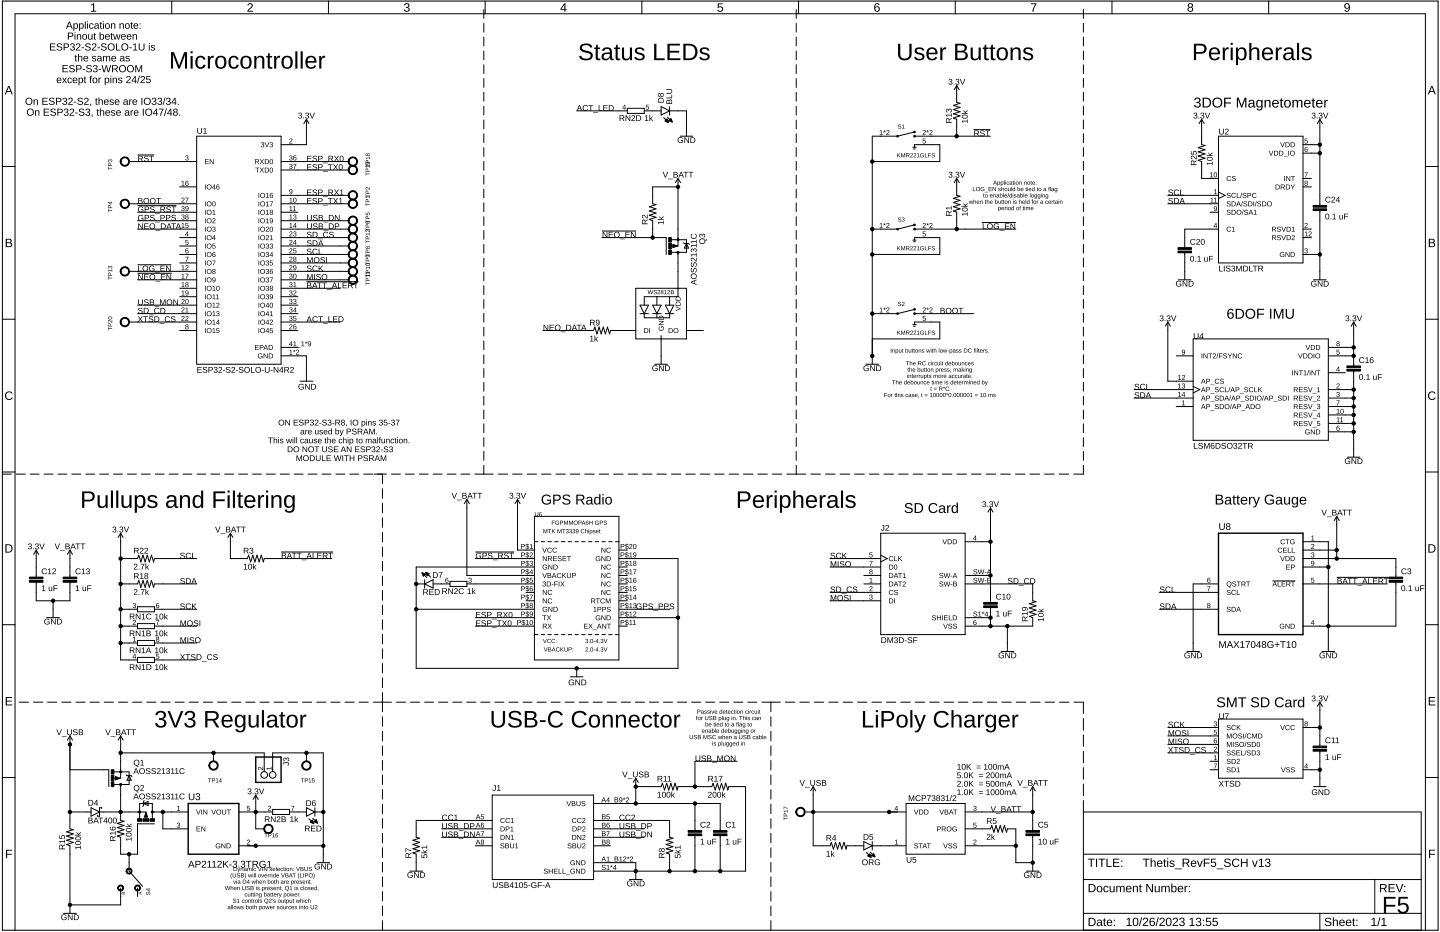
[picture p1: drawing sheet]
<svg xmlns="http://www.w3.org/2000/svg" width="432mm" height="279mm" viewBox="0 0 432 279" stroke-linecap="round" stroke-linejoin="round" font-family="sans-serif">
<g fill="#000">
<path d="M27.3 1.4l.9-.4v2.2h.7v.3h-1.6v-.3h.6v-1.9l-.6 .4zM74.4 1.1a.82 .82 0 0 1 1.3 .2 .82 .82 0 0 1-.4 1.2l-.8 .7h1.3v.3h-1.6l.1-.4 .7-.7a.54 .54 0 0 0 .5-.8 .54 .54 0 0 0-.9-.1l-.4 .1zM121.4 1.1a.73 .73 0 0 1 1.2 0 .73 .73 0 0 1-.3 1.1 .74 .74 0 0 1 .4 1.1 .74 .74 0 0 1-1.1 .2l-.5-.6 .3-.1a.51 .51 0 0 0 .7 .5 .51 .51 0 0 0 .3-.8l-.7-.1v-.3a.49 .49 0 0 0 .7-.3 .49 .49 0 0 0-.3-.6 .49 .49 0 0 0-.6 .4h-.3zM215.3 1h1.4v.3h-1.1l-.1 .8a.87 .87 0 0 1 1.2 .3 .87 .87 0 0 1-.5 1.2 .87 .87 0 0 1-1.1-.7h.3a.56 .56 0 0 0 .9 .2 .56 .56 0 0 0 .1-.8 .56 .56 0 0 0-.9 0h-.3zM309.1 1h1.7l-.7 1.6-.2 .9h-.3v-.5l.9-1.7h-1.4zM193.7 31.4h.9v.2h-.7v.4a.5 .5 0 0 1 .7 .3 .5 .5 0 0 1-.3 .7 .5 .5 0 0 1-.7-.4l.5 .2a.34 .34 0 0 0 .3-.5 .34 .34 0 0 0-.6-.1h-.1zM55.7 46.7a.43 .43 0 0 1 .7 0 .43 .43 0 0 1-.2 .6 .39 .39 0 0 1 .3 .5 .39 .39 0 0 1-.5 .3l-.4-.2 .1-.2a.3 .3 0 0 0 .4 .2 .3 .3 0 0 0 .2-.4l-.4-.3a.29 .29 0 0 0 .4-.1 .29 .29 0 0 0-.2-.4 .29 .29 0 0 0-.4 .3h-.1zM86.9 41.6a.5 .5 0 0 1 .8 .2 .5 .5 0 0 1-.5 .7l-.3 .4h.8v.1h-1l.7-.8a.28 .28 0 0 0-.1-.5 .28 .28 0 0 0-.4 .2h-.2zM276.7 41.5h.9v.2h-.7v.5a.5 .5 0 0 1 .7 .2 .5 .5 0 0 1-.3 .7 .5 .5 0 0 1-.7-.4l.5 .2a.34 .34 0 0 0 .3-.5 .34 .34 0 0 0-.5-.1h-.2zM364.1 57l.5-.3v1.3l.3 .2h-.9l.4-.2v-1.1l-.3 .3zM391.2 51.7h.9l-.5 1.4h-.2l.1-.3 .5-1h-.8zM391.2 41.5h.9v.2h-.7v.5a.5 .5 0 0 1 .7 .2 .5 .5 0 0 1-.3 .7 .5 .5 0 0 1-.7-.4l.5 .2a.34 .34 0 0 0 .3-.5 .34 .34 0 0 0-.5-.1h-.2z"/>
<path d="M55.6 77h.9l-.5 1.5h-.2l.1-.4 .4-.9h-.7zM55.6 71.9h.9v.2h-.7v.5a.5 .5 0 0 1 .7 .2 .5 .5 0 0 1-.3 .7 .5 .5 0 0 1-.7-.4l.5 .2a.34 .34 0 0 0 .3-.5 .34 .34 0 0 0-.5-.1h-.2zM276.7 69.4h.9v.2h-.7v.4a.5 .5 0 0 1 .7 .2 .5 .5 0 0 1-.3 .7 .5 .5 0 0 1-.7-.4l.5 .2a.34 .34 0 0 0 .3-.4 .34 .34 0 0 0-.5-.1h-.2zM391.3 66.9a.5 .5 0 0 1 .8 .3 .5 .5 0 0 1-.4 .6l-.3 .4h.7v.1h-.9l.6-.8a.28 .28 0 0 0 0-.5 .28 .28 0 0 0-.4 .2h-.2zM391.3 74.5a.43 .43 0 0 1 .7 0 .43 .43 0 0 1-.2 .7 .39 .39 0 0 1 .4 .4 .39 .39 0 0 1-.5 .4l-.5-.3 .1-.2a.3 .3 0 0 0 .4 .3 .3 .3 0 0 0 .2-.5l-.4-.2a.29 .29 0 0 0 .4-.1 .29 .29 0 0 0-.2-.4 .29 .29 0 0 0-.3 .2h-.2zM276.7 94.7h.9v.2h-.7v.4a.5 .5 0 0 1 .7 .3 .5 .5 0 0 1-.3 .7 .5 .5 0 0 1-.7-.4l.5 .2a.34 .34 0 0 0 .3-.5 .34 .34 0 0 0-.5-.1h-.2zM1.8 117.7a1.26 1.26 0 0 1 2 .3l-.3 .1a.93 .93 0 0 0-1.4-.1 .93 .93 0 0 0 .1 1.4 .93 .93 0 0 0 1.3-.3l.3 .2a1.29 1.29 0 0 1-1.9 .3 1.29 1.29 0 0 1-.1-1.9zM400.9 115.1a.5 .5 0 0 1 .8 .2 .5 .5 0 0 1-.5 .7l-.2 .3h.7v.1h-1l.7-.8a.28 .28 0 0 0 0-.5 .29 .29 0 0 0-.5 .3l-.1-.1zM400.9 117.6a.43 .43 0 0 1 .7 0 .43 .43 0 0 1-.2 .6 .39 .39 0 0 1 .3 .5 .39 .39 0 0 1-.5 .3l-.4-.2 .1-.2a.3 .3 0 0 0 .4 .2 .3 .3 0 0 0 .1-.4l-.3-.2a.29 .29 0 0 0 .4-.2 .29 .29 0 0 0-.2-.4 .29 .29 0 0 0-.4 .3h-.2zM400.8 104.8h.8v.2h-.6v.5a.5 .5 0 0 1 .7 .2 .5 .5 0 0 1-.3 .7 .5 .5 0 0 1-.7-.4l.5 .2a.34 .34 0 0 0 .3-.5 .34 .34 0 0 0-.6-.1h-.1zM428.5 117.7a1.26 1.26 0 0 1 2 .3l-.3 .1a.93 .93 0 0 0-1.4-.1 .93 .93 0 0 0 .1 1.4 .93 .93 0 0 0 1.3-.3l.3 .2a1.29 1.29 0 0 1-1.9 .3 1.29 1.29 0 0 1-.1-1.9zM354.5 120.3l.5-.3v1.4l.4 .1h-1l.4-.1v-1.2l-.3 .3z"/>
<path d="M400.7 120h1l-.5 1.5h-.2l.1-.4 .4-.9h-.8zM140.6 173.3a.43 .43 0 0 1 .7 0 .43 .43 0 0 1-.2 .6 .39 .39 0 0 1 .3 .5 .39 .39 0 0 1-.4 .3l-.5-.2 .1-.2a.3 .3 0 0 0 .4 .3 .3 .3 0 0 0 .2-.5l-.4-.2a.29 .29 0 0 0 .4-.2 .29 .29 0 0 0-.2-.4 .29 .29 0 0 0-.3 .3h-.2zM260.8 175.8a.5 .5 0 0 1 .8 .3 .5 .5 0 0 1-.4 .6l-.3 .4h.8v.1h-1l.7-.8a.28 .28 0 0 0-.1-.5 .28 .28 0 0 0-.4 .2h-.2zM260.8 173.5l.5-.3v1.3l.4 .2h-1l.4-.2v-1.1l-.3 .2zM260.7 168.2h1l-.5 1.4h-.2v-.4l.5-.9h-.8zM260.8 178.4a.43 .43 0 0 1 .7-.1 .43 .43 0 0 1-.2 .7 .39 .39 0 0 1 .4 .5 .39 .39 0 0 1-.5 .3l-.5-.2 .1-.2a.3 .3 0 0 0 .5 .2 .3 .3 0 0 0 .1-.4l-.4-.3a.29 .29 0 0 0 .4-.1 .29 .29 0 0 0-.2-.4 .29 .29 0 0 0-.3 .3l-.2-.1zM260.8 165.6h.8v.2h-.7v.5a.5 .5 0 0 1 .7 .2 .5 .5 0 0 1-.3 .7 .5 .5 0 0 1-.6-.4l.5 .2a.34 .34 0 0 0 .2-.5 .34 .34 0 0 0-.5-.1h-.2zM362 175.8h1l-.6 1.4h-.1v-.4l.5-.9h-.8zM393.3 163.2a.5 .5 0 0 1 .8 .2 .5 .5 0 0 1-.5 .7l-.2 .3h.7v.2h-1l.7-.9a.28 .28 0 0 0 0-.5 .29 .29 0 0 0-.5 .3h-.1zM393.2 160.8l.6-.2v1.3l.3 .1h-.9l.4-.1v-1.2l-.4 .3zM393.3 165.7a.43 .43 0 0 1 .7 0 .43 .43 0 0 1-.2 .6 .39 .39 0 0 1 .3 .5 .39 .39 0 0 1-.5 .3l-.4-.2 .1-.2a.3 .3 0 0 0 .4 .3 .3 .3 0 0 0 .1-.5l-.3-.2a.29 .29 0 0 0 .4-.2 .29 .29 0 0 0-.2-.4 .29 .29 0 0 0-.4 .3h-.2zM393.2 173.2h.9v.2h-.7v.4a.5 .5 0 0 1 .7 .3 .5 .5 0 0 1-.3 .7 .5 .5 0 0 1-.7-.4l.5 .2a.34 .34 0 0 0 .3-.5 .34 .34 0 0 0-.5-.1h-.2z"/>
<path d="M40 186a.5 .5 0 0 1 .7 .2 .5 .5 0 0 1-.4 .7l-.3 .3h.8v.2h-1l.7-.9a.28 .28 0 0 0-.1-.5 .28 .28 0 0 0-.4 .3l-.2-.1zM39.9 191.2l.5-.3v1.4l.4 .1h-.9l.3-.1v-1.2l-.3 .3zM40 180.9a.43 .43 0 0 1 .6 0 .43 .43 0 0 1-.2 .6 .39 .39 0 0 1 .4 .5 .39 .39 0 0 1-.5 .3l-.5-.2 .2-.2a.3 .3 0 0 0 .4 .3 .3 .3 0 0 0 .1-.5l-.4-.2a.29 .29 0 0 0 .4-.2 .29 .29 0 0 0-.2-.4 .29 .29 0 0 0-.3 .3h-.2zM46.8 185.9h.9l-.5 1.5h-.2l.1-.4 .5-1h-.8zM46.8 196h.9v.2h-.7v.4a.5 .5 0 0 1 .7 .3 .5 .5 0 0 1-.3 .7 .5 .5 0 0 1-.7-.4l.5 .2a.34 .34 0 0 0 .3-.5 .34 .34 0 0 0-.5-.1h-.2zM1.7 209h1.9v.2h-1.5v.8h1.4v.3h-1.4v.9h1.6v.3h-2zM364.1 216.3a.43 .43 0 0 1 .7 0 .43 .43 0 0 1-.2 .7 .39 .39 0 0 1 .3 .5 .39 .39 0 0 1-.5 .3l-.4-.3 .1-.2a.3 .3 0 0 0 .4 .3 .3 .3 0 0 0 .2-.5l-.4-.2a.29 .29 0 0 0 .4-.1 .29 .29 0 0 0-.2-.4 .29 .29 0 0 0-.4 .2h-.1zM364 218.8h.9v.2h-.7v.4a.5 .5 0 0 1 .7 .3 .5 .5 0 0 1-.3 .6 .5 .5 0 0 1-.7-.4l.5 .2a.34 .34 0 0 0 .3-.4 .34 .34 0 0 0-.5-.1h-.2zM428.4 209h1.9v.2h-1.5v.8h1.4v.3h-1.4v.9h1.6v.3h-2zM77.5 230a1.04 1.04 0 0 1 1.2 .6v-.7h.2v1l-.9-.7a.28 .28 0 0 0-.5 0 .29 .29 0 0 0 .3 .5v.1l-.4-.3zM79.9 230.2h1.3l.2-.3v.9l-.2-.4h-1.1l.2 .4h-.1zM364.1 223.9a.5 .5 0 0 1 .8 .3 .5 .5 0 0 1-.4 .6l-.3 .4h.7v.1h-.9l.6-.8a.28 .28 0 0 0 0-.5 .28 .28 0 0 0-.4 .2h-.2z"/>
<path d="M364.1 226.6l.5-.2v1.3l.3 .2h-.9l.4-.2v-1.1l-.3 .2zM364 228.9h.9l-.5 1.5h-.2l.1-.4 .4-.9h-.7zM1.8 254.7h1.8v.3h-1.5v1h1.4v.2h-1.4v1.1h-.3zM53.1 241.8l.5-.2v1.3l.4 .2h-.9l.4-.2v-1.1l-.4 .2zM53.2 246.7a.43 .43 0 0 1 .7 0 .43 .43 0 0 1-.2 .7 .39 .39 0 0 1 .3 .4 .39 .39 0 0 1-.5 .3l-.4-.2 .1-.2a.3 .3 0 0 0 .4 .3 .3 .3 0 0 0 .1-.5l-.3-.2a.29 .29 0 0 0 .4-.1 .29 .29 0 0 0-.2-.4 .29 .29 0 0 0-.4 .2h-.2zM74.2 251.8a.5 .5 0 0 1 .8 .2 .5 .5 0 0 1-.4 .7l-.3 .3h.7v.2h-.9l.6-.9a.28 .28 0 0 0 0-.4 .28 .28 0 0 0-.4 .2h-.2zM74.1 241.6h.9v.2h-.7v.4a.5 .5 0 0 1 .7 .2 .5 .5 0 0 1-.3 .7 .5 .5 0 0 1-.7-.4l.5 .2a.34 .34 0 0 0 .3-.5 .34 .34 0 0 0-.5 0h-.2zM80.5 241.7a.5 .5 0 0 1 .8 .2 .5 .5 0 0 1-.5 .7l-.3 .3h.8v.2h-1l.7-.9a.28 .28 0 0 0-.1-.5 .28 .28 0 0 0-.4 .3h-.2zM87.3 241.6h1l-.5 1.5h-.2v-.4l.5-.9h-.8zM268.4 252l.5-.3v1.3l.4 .2h-1l.4-.2v-1.1l-.3 .2zM292 251.8a.5 .5 0 0 1 .8 .2 .5 .5 0 0 1-.4 .7l-.3 .3h.7v.2h-.9l.6-.9a.28 .28 0 0 0 0-.4 .28 .28 0 0 0-.4 .2h-.2zM292 241.7a.43 .43 0 0 1 .7-.1 .43 .43 0 0 1-.2 .7 .39 .39 0 0 1 .3 .5 .39 .39 0 0 1-.5 .3l-.4-.2 .1-.2a.3 .3 0 0 0 .4 .2 .3 .3 0 0 0 .2-.4l-.4-.3a.29 .29 0 0 0 .4-.1 .29 .29 0 0 0-.2-.4 .29 .29 0 0 0-.4 .3h-.2z"/>
<path d="M291.9 246.7h.9v.1h-.7v.5a.5 .5 0 0 1 .7 .2 .5 .5 0 0 1-.3 .7 .5 .5 0 0 1-.7-.4l.5 .2a.34 .34 0 0 0 .3-.5 .34 .34 0 0 0-.5-.1h-.2zM428.5 254.7h1.8v.3h-1.5v1h1.5v.2h-1.5v1.1h-.3z"/>
<path d="M15 13h1.6v.3h-1.3v.6h1.2v.3h-1.2v.7h1.4v.2h-1.7zM17.1 13.3a.96 .96 0 0 1 1.6 .2h-.3a.49 .49 0 0 0-.6-.3 .49 .49 0 0 0-.4 .6h.1a.81 .81 0 0 1 .9 .3 .81 .81 0 0 1 .1 .9l-1 .1-.5-.2-.1-.3h.3a.54 .54 0 0 0 .7 .5 .54 .54 0 0 0 .3-.8l-1-.4zM19.1 13h.9a.65 .65 0 0 1 .7 .7 .65 .65 0 0 1-.7 .6h-.6v.8h-.3zM19.4 13.3v.8l1-.2-.2-.6zM21.3 13.1a.61 .61 0 0 1 .9 0 .61 .61 0 0 1-.2 1 .65 .65 0 0 1 .2 1 .65 .65 0 0 1-1.1-.2l-.1-.3h.3a.43 .43 0 0 0 .6 .3 .43 .43 0 0 0 .1-.6l-.5-.1v-.3a.41 .41 0 0 0 .6-.2 .41 .41 0 0 0-.3-.5 .41 .41 0 0 0-.5 .4l-.3-.1zM23 13.1a.68 .68 0 0 1 1 .2 .68 .68 0 0 1-.3 1l-.7 .6h1.1v.2h-1.4l.8-1a.43 .43 0 0 0 .3-.7 .43 .43 0 0 0-.8 .2l-.2-.1zM24.4 14.2h.8v.2h-.8zM25.7 13.3a.96 .96 0 0 1 1.5 .2h-.3a.49 .49 0 0 0-.6-.3 .49 .49 0 0 0-.3 .6 .81 .81 0 0 1 .9 .3 .81 .81 0 0 1 .1 .9l-1 .1-.4-.2-.1-.3h.2a.54 .54 0 0 0 .7 .5 .54 .54 0 0 0 .4-.8l-1.1-.4zM27.8 13.1a.68 .68 0 0 1 1 .2 .68 .68 0 0 1-.4 1l-.6 .6h1.1v.2h-1.4l.8-1a.43 .43 0 0 0 .2-.7 .43 .43 0 0 0-.7 .2l-.3-.1zM29.2 14.2h.8v.2h-.8zM30.4 13.3a.96 .96 0 0 1 1.6 .2h-.3a.49 .49 0 0 0-.6-.3 .49 .49 0 0 0-.4 .6h.1a.81 .81 0 0 1 .9 .3 .81 .81 0 0 1 .1 .9l-1 .1-.5-.2-.1-.3h.3a.54 .54 0 0 0 .7 .5 .54 .54 0 0 0 .3-.8l-1-.4zM32.2 14.1a1.1 1.1 0 0 1 2.2 0 1.1 1.1 0 0 1-2.2 0zM32.4 14.1a.85 .85 0 0 0 1.7 0 .85 .85 0 0 0-1.7 0zM34.8 13h.3v1.9h1v.2h-1.3zM36.3 14.1a1.1 1.1 0 0 1 2.2 0 1.1 1.1 0 0 1-2.2 0zM36.5 14.1a.85 .85 0 0 0 1.7 0 .85 .85 0 0 0-1.7 0zM38.8 14.2h.7v.2h-.7zM39.9 13.4l.8-.4v1.9h.5v.2h-1.3v-.2h.5v-1.6l-.5 .3zM41.6 13h.3v1.3a.59 .59 0 0 0 .6 .6 .59 .59 0 0 0 .6-.6v-1.3h.2v1.3a.87 .87 0 0 1-.8 .9 .87 .87 0 0 1-.9-.8zM44.6 12.9h.3v.3h-.3zM44.6 13.5h.3v1.6h-.3zM45.4 13.6a.74 .74 0 0 1 1.1 .3l-.3-.1a.36 .36 0 0 0-.4-.1 .36 .36 0 0 0-.2 .3l.2 .1a.59 .59 0 0 1 .7 .7 .59 .59 0 0 1-1 .3l-.3-.3 .2-.1a.39 .39 0 0 0 .5 .3 .39 .39 0 0 0 .3-.4l-.2-.1a.54 .54 0 0 1-.6-.3 .54 .54 0 0 1 0-.6z"/>
<path d="M20.6 6.5h.4l.8 2.1h-.3l-.2-.6h-1l-.2 .6h-.3zM20.8 6.7l-.4 1.1h.8zM22 7h.3v.3a.62 .62 0 0 1 .8-.3 .62 .62 0 0 1 .3 .8 .66 .66 0 0 1-.8 .8l-.3-.2v.9h-.3zM22.5 7.2l-.1 .1a.54 .54 0 0 0-.1 .8 .54 .54 0 0 0 .8 .1 .58 .58 0 0 0 0-.7 .58 .58 0 0 0-.6-.3zM23.7 7h.3v.3a.62 .62 0 0 1 .8-.3 .62 .62 0 0 1 .3 .8 .66 .66 0 0 1-.8 .8l-.3-.2v.9h-.3zM24.2 7.2l-.1 .1a.54 .54 0 0 0-.1 .8 .54 .54 0 0 0 .8 .1 .58 .58 0 0 0 0-.7 .58 .58 0 0 0-.6-.3zM25.4 6.4h.3v2.2h-.3zM26.1 6.4h.3v.3h-.3zM26.1 7h.3v1.6h-.3zM26.9 7.2a.66 .66 0 0 1 1.1 .3h-.2a.46 .46 0 0 0-.7-.2 .46 .46 0 0 0-.1 .7 .38 .38 0 0 0 .3 .4 .38 .38 0 0 0 .5-.3h.2a.75 .75 0 0 1-1.1 .4 .75 .75 0 0 1-.1-1.2zM28.4 7.2a.65 .65 0 0 1 .7-.3 .65 .65 0 0 1 .5 .6v.8l.2 .3h-.3l-.2-.3a.55 .55 0 0 1-.7 .4 .55 .55 0 0 1-.3-.7 .55 .55 0 0 1 .7-.4h.3a.37 .37 0 0 0-.2-.4 .37 .37 0 0 0-.5 .2h-.3zM28.6 8.1a.39 .39 0 0 0 .7 0 .39 .39 0 0 0-.7 0zM30.2 6.6h.1v.4h.3v.2h-.3v1l.4 .4-.6-.1v-1.3l-.2-.2h.2zM30.9 6.4h.3v.3h-.3zM30.9 7h.3v1.6h-.3zM31.7 7.2a.78 .78 0 0 1 1.1 .1 .78 .78 0 0 1-.2 1.1 .78 .78 0 0 1-1.1-.3zM31.9 7.3a.56 .56 0 0 0-.1 .8 .56 .56 0 0 0 .8 .1 .57 .57 0 0 0 0-.8 .57 .57 0 0 0-.7-.1zM33.3 7h.2v.3a.55 .55 0 0 1 .7-.3 .55 .55 0 0 1 .4 .5v1.1h-.3v-1a.39 .39 0 0 0-.4-.5 .39 .39 0 0 0-.3 .6v.9h-.3zM35.8 7h.3v.3a.55 .55 0 0 1 .6-.3 .55 .55 0 0 1 .4 .5v1.1h-.2v-1a.39 .39 0 0 0-.5-.5 .39 .39 0 0 0-.3 .6v.9h-.3zM37.6 7.2a.78 .78 0 0 1 1.2 .1 .78 .78 0 0 1-.2 1.1 .78 .78 0 0 1-1.1-.3zM37.9 7.3a.56 .56 0 0 0-.1 .8 .56 .56 0 0 0 .8 .1 .57 .57 0 0 0 0-.8 .57 .57 0 0 0-.7-.1zM39.4 6.6h.1v.4h.3v.2h-.3v1l.4 .4-.6-.1v-1.3l-.2-.2h.2zM40.2 7.2a.74 .74 0 0 1 .9-.2 .74 .74 0 0 1 .4 .9h-1.2a.47 .47 0 0 0 .3 .5 .47 .47 0 0 0 .6-.2l.2 .1a.82 .82 0 0 1-1.2 .1 .82 .82 0 0 1 0-1.2zM40.4 7.3l-.1 .4h.9l-.3-.5zM41.9 7h.3v.3h-.3zM41.9 8.3h.3v.3h-.3z"/>
<path d="M20.4 9.8h.8a.65 .65 0 0 1 .8 .6 .65 .65 0 0 1-.7 .7h-.7v.8h-.2zM20.6 10v.8l1-.2-.1-.6zM22.4 9.7h.2v.2h-.2zM22.4 10.3h.2v1.6h-.2zM23 10.3h.3v.2a.55 .55 0 0 1 .6-.3 .55 .55 0 0 1 .4 .6v1.1h-.2v-1.1a.39 .39 0 0 0-.5-.4 .39 .39 0 0 0-.3 .5v1h-.3zM24.8 10.4a.78 .78 0 0 1 1.2 .1 .78 .78 0 0 1-.2 1.2 .78 .78 0 0 1-1.1-.4zM25.1 10.6a.56 .56 0 0 0-.1 .8 .56 .56 0 0 0 .8 0 .57 .57 0 0 0 0-.7 .57 .57 0 0 0-.7-.1zM26.4 10.3h.3v1a.39 .39 0 0 0 .4 .4 .39 .39 0 0 0 .4-.5v-.9h.2v1.6h-.2v-.3a.55 .55 0 0 1-.6 .3 .55 .55 0 0 1-.5-.6zM28.3 9.9h.2v.4h.3v.2h-.3v1l.3 .4-.6-.2v-1.2l-.2-.2h.2zM29.9 9.7h.2v.8a.62 .62 0 0 1 .8-.2 .62 .62 0 0 1 .3 .8 .66 .66 0 0 1-.7 .8l-.4-.3v.3h-.2zM30.2 10.6a.54 .54 0 0 0-.1 .8 .54 .54 0 0 0 .8 0 .55 .55 0 0 0 0-.7 .55 .55 0 0 0-.7-.1zM31.7 10.4a.74 .74 0 0 1 .9-.1 .74 .74 0 0 1 .3 .8h-1.1a.47 .47 0 0 0 .3 .6 .47 .47 0 0 0 .6-.2h.2a.82 .82 0 0 1-1.2 .2 .82 .82 0 0 1 0-1.3zM31.9 10.6l-.1 .3h.9l-.3-.4zM33.4 9.9h.2v.4h.3v.2h-.3v1l.3 .4-.6-.2v-1.2l-.2-.2h.2zM33.9 10.3h.3l.3 1.4 .4-1.4h.3l.3 1.4 .4-1.4h.2l-.4 1.6h-.3l-.4-1.4-.3 1.4h-.3zM36.5 10.4a.74 .74 0 0 1 .8-.1 .74 .74 0 0 1 .4 .8h-1.1a.47 .47 0 0 0 .2 .6 .47 .47 0 0 0 .6-.2h.3a.82 .82 0 0 1-1.3 .2 .82 .82 0 0 1 .1-1.3zM36.7 10.6l-.1 .3h.8l-.2-.4zM38.2 10.4a.74 .74 0 0 1 .9-.1 .74 .74 0 0 1 .3 .8h-1.1a.47 .47 0 0 0 .2 .6 .47 .47 0 0 0 .6-.2h.3a.82 .82 0 0 1-1.3 .2 .82 .82 0 0 1 .1-1.3zM38.4 10.6l-.1 .3h.8l-.2-.4zM39.8 10.3h.2v.2a.55 .55 0 0 1 .6-.3 .55 .55 0 0 1 .5 .6v1.1h-.3v-1.1a.39 .39 0 0 0-.4-.4 .39 .39 0 0 0-.4 .5v1h-.2z"/>
<path d="M22.6 16.4h.2v.4h.3v.2h-.3v1l.4 .4-.6-.1v-1.3l-.2-.2h.2zM23.4 16.2h.3l-.1 .9a.55 .55 0 0 1 .7-.3 .55 .55 0 0 1 .4 .5v1.1h-.3v-1a.39 .39 0 0 0-.4-.5 .39 .39 0 0 0-.3 .5v1h-.3zM25.2 17a.74 .74 0 0 1 .9-.2 .74 .74 0 0 1 .4 .8h-1.2a.47 .47 0 0 0 .3 .6 .47 .47 0 0 0 .6-.2h.2a.82 .82 0 0 1-1.2 .2 .82 .82 0 0 1 0-1.2zM25.4 17.1l-.1 .3h.9l-.3-.4zM27.8 16.9a.74 .74 0 0 1 1 .2h-.2a.36 .36 0 0 0-.5-.2 .36 .36 0 0 0-.2 .4l.2 .1a.59 .59 0 0 1 .8 .7 .59 .59 0 0 1-1 .3l-.4-.4h.3a.39 .39 0 0 0 .4 .3 .39 .39 0 0 0 .3-.5l-.2-.1a.54 .54 0 0 1-.6-.2 .54 .54 0 0 1 .1-.6zM29.3 16.9a.65 .65 0 0 1 .7-.2 .65 .65 0 0 1 .4 .6l.1 .8 .2 .3h-.4l-.1-.3a.55 .55 0 0 1-.7 .4 .55 .55 0 0 1-.4-.7 .55 .55 0 0 1 .7-.4h.4a.37 .37 0 0 0-.3-.5 .37 .37 0 0 0-.4 .3h-.3zM29.4 17.9a.4 .4 0 0 0 .8 0 .4 .4 0 0 0-.8 0zM30.9 16.8h.2l.1 .3a.5 .5 0 0 1 .4-.4 .5 .5 0 0 1 .5 .4 .5 .5 0 0 1 .6-.3 .5 .5 0 0 1 .3 .5v1.1h-.2v-1.2l-.3-.2-.4 .2v1.2h-.3v-1.2l-.4-.2-.2 .2v1.2h-.3zM33.6 17a.74 .74 0 0 1 .8-.2 .74 .74 0 0 1 .4 .8h-1.1a.47 .47 0 0 0 .2 .6 .47 .47 0 0 0 .6-.2h.3a.82 .82 0 0 1-1.3 .2 .82 .82 0 0 1 .1-1.2zM33.8 17.1l-.1 .3h.8l-.2-.4zM36.1 16.9a.65 .65 0 0 1 .7-.2 .65 .65 0 0 1 .5 .6v.8l.2 .3h-.3l-.2-.3a.55 .55 0 0 1-.7 .4 .55 .55 0 0 1-.4-.7 .55 .55 0 0 1 .7-.4h.4a.37 .37 0 0 0-.3-.5 .37 .37 0 0 0-.4 .3h-.3zM36.2 17.9a.4 .4 0 0 0 .8 0 .4 .4 0 0 0-.8 0zM37.8 16.9a.74 .74 0 0 1 1.1 .2h-.3a.36 .36 0 0 0-.4-.2 .36 .36 0 0 0-.2 .4l.2 .1a.59 .59 0 0 1 .7 .7 .59 .59 0 0 1-1 .3l-.3-.4h.2a.39 .39 0 0 0 .5 .3 .39 .39 0 0 0 .3-.5l-.2-.1a.54 .54 0 0 1-.6-.2 .54 .54 0 0 1 0-.6z"/>
<path d="M169.2 1h.3v1.7h.4v.2h-.4v.6h-.3v-.6h-1.1zM169.2 1.4l-.9 1.3h.9z"/>
<path d="M174.1 13.6a2.29 2.29 0 0 1 3.5 .6l-.6 .1a1.38 1.38 0 0 0-1.3-.8 1.38 1.38 0 0 0-1.2 .8 2.08 2.08 0 0 0 2 1 1.38 1.38 0 0 1 1.3 1.6 1.38 1.38 0 0 1-1.6 1.2l-1.9-.3-.7-.9 .7-.2a1.57 1.57 0 0 0 1.4 .9 1.57 1.57 0 0 0 1.4-.9 2.28 2.28 0 0 0-2.2-1.1l-.7-.4a1.21 1.21 0 0 1-.1-1.6zM178.8 13.4h.5v.9h.7v.4h-.7v2.6l.2 .3 .5-.1v.5l-.6 .1a.72 .72 0 0 1-.8-.9v-2.5h-.4v-.4h.4zM180.9 14.5a1.54 1.54 0 0 1 1.6-.3 1.54 1.54 0 0 1 1 1.3v1.8l.2 .3h.3v.4a.79 .79 0 0 1-1.1-.7 1.25 1.25 0 0 1-1.9 .7 1.25 1.25 0 0 1-.2-1.9l.8-.3 1.3-.1a.86 .86 0 0 0-.6-1 .86 .86 0 0 0-1.1 .6l-.7-.1zM181.2 16.4a.77 .77 0 0 0 .1 1.2 .77 .77 0 0 0 1.1-.2l.4-.5 .1-.7zM184.8 13.4h.4v.9h.7v.4h-.7v2.6l.2 .3 .6-.1v.5l-.7 .1a.72 .72 0 0 1-.7-.9v-2.5h-.4v-.4h.4zM186.5 14.3h.6v2.3a.91 .91 0 0 0 1 1.1 .91 .91 0 0 0 .8-1.3v-2.1h.6v3.7h-.6v-.6a1.27 1.27 0 0 1-1.4 .7 1.27 1.27 0 0 1-1-1.3zM190.7 14.5a1.74 1.74 0 0 1 2.6 .6l-.6 .1a.91 .91 0 0 0-.9-.5 .91 .91 0 0 0-.8 .6l1 .5a1.17 1.17 0 0 1 1.3 1.3 1.17 1.17 0 0 1-1.5 1l-1.3-.4-.3-.6 .6-.1a1.1 1.1 0 0 0 1.9 0 1.73 1.73 0 0 0-1.7-.9 .95 .95 0 0 1-.6-.7 .95 .95 0 0 1 .3-.9zM196.2 13.1h.6v4.4h2.5v.5h-3.1zM200.1 13.1h3.8v.6h-3.1v1.5h2.9v.6h-2.9v1.7h3.2v.5h-3.9zM204.9 13.1h1.6a2.46 2.46 0 0 1 2.7 2.4 2.46 2.46 0 0 1-2.4 2.5h-1.9zM205.6 13.6v3.9h1.1a1.93 1.93 0 0 0 1.8-2 1.93 1.93 0 0 0-2-1.9zM210.2 14.5a1.74 1.74 0 0 1 2.5 .6l-.5 .1a.91 .91 0 0 0-.9-.5 .91 .91 0 0 0-.8 .6l1 .5a1.17 1.17 0 0 1 1.3 1.3 1.17 1.17 0 0 1-1.5 1l-1.3-.4-.3-.6 .5-.1a1.1 1.1 0 0 0 2 0 1.73 1.73 0 0 0-1.7-.9 .95 .95 0 0 1-.7-.7 .95 .95 0 0 1 .4-.9z"/>
<path d="M262.5 1.1l.8-.1 .5 .5h-.4a.53 .53 0 0 0-.6-.2 .53 .53 0 0 0-.3 .6v.3a.81 .81 0 0 1 1.2 .1 .81 .81 0 0 1-.4 1.2 .81 .81 0 0 1-1.1-.5v-1.3zM262.4 2.7a.55 .55 0 0 0 1.1 0 .55 .55 0 0 0-1.1 0z"/>
<path d="M269.3 13.1h.7v3.1a1.37 1.37 0 0 0 1.3 1.4 1.37 1.37 0 0 0 1.4-1.5v-3h.6v3.1a2.04 2.04 0 0 1-2 1.9 2.04 2.04 0 0 1-2-1.9zM274.6 14.5a1.74 1.74 0 0 1 2.6 .6l-.6 .1a.91 .91 0 0 0-.9-.5 .91 .91 0 0 0-.8 .6l1 .5a1.17 1.17 0 0 1 1.3 1.3 1.17 1.17 0 0 1-1.5 1l-1.3-.4-.3-.6 .6-.1a1.1 1.1 0 0 0 1.9 0 1.73 1.73 0 0 0-1.7-.9 .95 .95 0 0 1-.6-.7 .95 .95 0 0 1 .3-.9zM278.2 14.7a1.72 1.72 0 0 1 2.1-.3 1.72 1.72 0 0 1 .8 1.9h-2.7a1.1 1.1 0 0 0 .7 1.3 1.1 1.1 0 0 0 1.4-.6l.5 .2a1.79 1.79 0 0 1-2.3 .8 1.79 1.79 0 0 1-.9-2.3zM278.7 15l-.3 .8h2.1a1.02 1.02 0 0 0-.6-1.1 1.02 1.02 0 0 0-1.2 .3zM281.9 14.3h.6l.1 .7a.91 .91 0 0 1 1.1-.8v.6a.95 .95 0 0 0-.9 .3 .95 .95 0 0 0-.2 1v1.9h-.6zM286.4 13.1a3.2 3.2 0 0 1 3.5 .8l-.1 .9-.8 .6a1.34 1.34 0 0 1 1.2 1.7 1.34 1.34 0 0 1-1.8 .9h-2zM287.1 13.6v1.6h1.1a.82 .82 0 0 0 1.1-.8 .82 .82 0 0 0-1.1-.8zM287.1 15.7v1.8h1.3a.93 .93 0 0 0 1.2-.9 .93 .93 0 0 0-1.3-.9zM291.1 14.3h.6v2.3a.91 .91 0 0 0 1 1.1 .91 .91 0 0 0 .8-1.3v-2.1h.6v3.7h-.6v-.6a1.27 1.27 0 0 1-1.5 .7 1.27 1.27 0 0 1-.9-1.3zM295.3 13.4h.4v.9h.7v.4h-.7l.1 2.6 .2 .3 .5-.1v.5l-.6 .1a.72 .72 0 0 1-.8-.9v-2.5h-.4v-.4h.4zM297.3 13.4h.4v.9h.7v.4h-.7l.1 2.6 .1 .3 .6-.1v.5l-.6 .1a.72 .72 0 0 1-.8-.9v-2.5h-.4v-.4h.4zM299.3 14.7a1.78 1.78 0 0 1 2.2-.3 1.78 1.78 0 0 1 .7 2.2 1.69 1.69 0 0 1-1.9 1.5 1.69 1.69 0 0 1-1.4-2zM300 14.8a2.02 2.02 0 0 0 .2 2.8 1.25 1.25 0 0 0 1.3-.5 1.25 1.25 0 0 0 .1-1.3 1.01 1.01 0 0 0-.5-1 1.01 1.01 0 0 0-1.1 0zM303 14.3h.6v.6a1.27 1.27 0 0 1 1.5-.7 1.27 1.27 0 0 1 .9 1.3v2.5h-.6v-2.4a.91 .91 0 0 0-1-1 .91 .91 0 0 0-.7 1.2v2.2h-.7zM307.2 14.5a1.74 1.74 0 0 1 2.6 .6l-.6 .1a.91 .91 0 0 0-.9-.5 .91 .91 0 0 0-.8 .6l1 .5a1.17 1.17 0 0 1 1.3 1.3 1.17 1.17 0 0 1-1.5 1l-1.3-.4-.3-.6 .6-.1a1.1 1.1 0 0 0 1.9 0 1.73 1.73 0 0 0-1.7-.9 .95 .95 0 0 1-.6-.7 .95 .95 0 0 1 .3-.9z"/>
<path d="M356.4 1.1a.73 .73 0 0 1 1.1 0 .73 .73 0 0 1-.2 1.1 .73 .73 0 0 1 .2 1.1 .73 .73 0 0 1-1.1 0 .73 .73 0 0 1 .2-1.1l-.4-.4zM356.5 1.6a.47 .47 0 0 0 .9 0 .47 .47 0 0 0-.9 0zM356.4 2.8a.55 .55 0 0 0 1.1 0 .55 .55 0 0 0-1.1 0z"/>
<path d="M358 13.1h2.1a1.52 1.52 0 0 1 1.7 1.5 1.52 1.52 0 0 1-1.7 1.5h-1.4v1.9h-.7zM358.7 13.6v2a2.37 2.37 0 0 0 2.3-.4l.1-.6a.93 .93 0 0 0-1.1-1zM362.9 14.7a1.72 1.72 0 0 1 2.1-.3 1.72 1.72 0 0 1 .8 1.9h-2.6a1.1 1.1 0 0 0 .6 1.3 1.1 1.1 0 0 0 1.4-.6l.5 .2a1.79 1.79 0 0 1-2.3 .8 1.79 1.79 0 0 1-.9-2.3zM363.4 15l-.2 .8h2a1.02 1.02 0 0 0-.6-1.1 1.02 1.02 0 0 0-1.2 .3zM366.6 14.3h.6l.1 .7a.91 .91 0 0 1 1.1-.8v.6a.95 .95 0 0 0-.9 .3 .95 .95 0 0 0-.2 1v1.9h-.6zM369 12.8h.7v.6h-.7zM369 14.3h.7v3.7h-.7zM370.6 14.3h.6v.6a1.44 1.44 0 0 1 1.9-.6 1.44 1.44 0 0 1 .7 1.8 1.46 1.46 0 0 1-.7 1.8 1.46 1.46 0 0 1-1.9-.5v2.1h-.6zM371.6 15l-.2 .3a1.58 1.58 0 0 0 .9 2.3 1.74 1.74 0 0 0 .6-2.6l-.6-.3zM374.6 12.8h.6v2.1a1.27 1.27 0 0 1 1.5-.7 1.27 1.27 0 0 1 .9 1.3v2.5h-.6v-2.4a.9 .9 0 0 0-1-1 .9 .9 0 0 0-.8 1.2v2.2h-.6zM378.8 14.7a1.72 1.72 0 0 1 2.1-.3 1.72 1.72 0 0 1 .9 1.9h-2.7a1.1 1.1 0 0 0 .6 1.3 1.1 1.1 0 0 0 1.4-.6l.6 .2a1.79 1.79 0 0 1-2.4 .8 1.79 1.79 0 0 1-.9-2.3zM379.4 15l-.3 .8h2a1.02 1.02 0 0 0-.6-1.1 1.02 1.02 0 0 0-1.1 .3zM382.5 14.3h.6l.1 .7a.91 .91 0 0 1 1.1-.8v.6a.95 .95 0 0 0-.9 .3 .95 .95 0 0 0-.2 1v1.9h-.6zM385.2 14.5a1.54 1.54 0 0 1 1.6-.3 1.54 1.54 0 0 1 1.1 1.3v1.8l.2 .3h.3v.4a.79 .79 0 0 1-1.1-.7 1.25 1.25 0 0 1-1.9 .7 1.25 1.25 0 0 1-.3-1.9l.9-.3 1.2-.1a.86 .86 0 0 0-.6-1 .86 .86 0 0 0-1 .6l-.7-.1zM385.6 16.4a.77 .77 0 0 0 .1 1.2 .77 .77 0 0 0 1.1-.2l.4-.5v-.7zM388.9 12.8h.6v5.2h-.6zM390.7 14.5a1.74 1.74 0 0 1 2.6 .6l-.6 .1a.91 .91 0 0 0-.9-.5 .91 .91 0 0 0-.8 .6l1 .5a1.17 1.17 0 0 1 1.3 1.3 1.17 1.17 0 0 1-1.5 1l-1.3-.4-.3-.6 .6-.1a1.1 1.1 0 0 0 1.9 0 1.73 1.73 0 0 0-1.7-.9 .95 .95 0 0 1-.6-.7 .95 .95 0 0 1 .3-.9z"/>
<path d="M403.3 1.2a.92 .92 0 0 1 1.1-.1 .92 .92 0 0 1 .4 1.1 .92 .92 0 0 1-.4 1.2 .92 .92 0 0 1-1.3-.4h.3a.53 .53 0 0 0 .7 .2 .53 .53 0 0 0 .3-.6l.1-.3a.81 .81 0 0 1-1.3 .1 .81 .81 0 0 1 .1-1.2zM403.3 1.8a.56 .56 0 0 0 1.1 0 .56 .56 0 0 0-1.1 0z"/>
<path d="M2.4 25.8h.4l1 2.5h-.3l-.3-.7h-1.1l-.3 .7h-.4zM2.6 26l-.4 1.3h.9z"/>
<path d="M7.5 30.4a1.1 1.1 0 0 1 2.2 0 1.1 1.1 0 0 1-2.2 0zM7.8 30.4a.82 .82 0 0 0 1.6 0 .82 .82 0 0 0-1.6 0zM10.1 29.8h.2v.3a.55 .55 0 0 1 .7-.3 .55 .55 0 0 1 .4 .6v1h-.3v-1a.39 .39 0 0 0-.4-.4 .39 .39 0 0 0-.3 .5v.9h-.3zM12.7 29.3h1.6v.3h-1.3v.6h1.2v.3h-1.2v.7h1.3v.2h-1.6zM14.8 29.6a.96 .96 0 0 1 1.5 .2h-.2a.49 .49 0 0 0-.6-.3 .49 .49 0 0 0-.4 .6h.1a.81 .81 0 0 1 .9 .3 .81 .81 0 0 1 .1 .9l-1 .1-.5-.2-.1-.3h.3a.54 .54 0 0 0 .7 .5 .54 .54 0 0 0 .3-.8l-1-.4zM16.8 29.3h.9a.65 .65 0 0 1 .7 .7 .65 .65 0 0 1-.7 .6h-.6v.8h-.3zM17.1 29.6v.8l1-.2-.2-.6zM18.9 29.4a.61 .61 0 0 1 1 0 .61 .61 0 0 1-.3 1 .65 .65 0 0 1 .3 1 .65 .65 0 0 1-1.1-.2l-.1-.3h.3a.43 .43 0 0 0 .6 .3 .43 .43 0 0 0 .1-.6l-.5-.1v-.3a.41 .41 0 0 0 .6-.2 .41 .41 0 0 0-.3-.5 .41 .41 0 0 0-.5 .4l-.3-.1zM20.7 29.4a.68 .68 0 0 1 1 .2 .68 .68 0 0 1-.4 1l-.6 .6h1.1v.2h-1.4l.8-1a.43 .43 0 0 0 .3-.7 .43 .43 0 0 0-.8 .2l-.3-.1zM22.1 30.5h.8v.2h-.8zM23.3 29.6a.96 .96 0 0 1 1.6 .2h-.3a.49 .49 0 0 0-.6-.3 .49 .49 0 0 0-.4 .6h.1a.81 .81 0 0 1 .9 .3 .81 .81 0 0 1 .1 .9l-1 .1-.4-.2-.2-.3h.3a.54 .54 0 0 0 .7 .5 .54 .54 0 0 0 .4-.8l-1.1-.4zM25.4 29.4a.68 .68 0 0 1 1.1 .2 .68 .68 0 0 1-.4 1l-.6 .6h1.1v.2h-1.4l.8-1a.43 .43 0 0 0 .2-.7 .43 .43 0 0 0-.7 .2l-.3-.1zM27 31.1h.3l-.1 .7h-.2zM28.8 29.5h.2v.3h.3v.2h-.3v1l.3 .4-.6-.1v-1.3l-.2-.2h.2zM29.5 29.2h.3v.9a.55 .55 0 0 1 .6-.3 .55 .55 0 0 1 .4 .6v1h-.2v-1a.39 .39 0 0 0-.5-.4 .39 .39 0 0 0-.3 .5v.9h-.3zM31.3 30a.74 .74 0 0 1 .9-.1 .74 .74 0 0 1 .4 .8h-1.2a.47 .47 0 0 0 .3 .5 .47 .47 0 0 0 .6-.2l.3 .1a.82 .82 0 0 1-1.3 .1 .82 .82 0 0 1 0-1.2zM31.6 30.1l-.2 .4h.9l-.2-.5zM33 29.9a.74 .74 0 0 1 1.1 .3l-.3-.1a.36 .36 0 0 0-.4-.1 .36 .36 0 0 0-.2 .3l.2 .1a.59 .59 0 0 1 .7 .7 .59 .59 0 0 1-.9 .3l-.4-.3 .3-.1a.39 .39 0 0 0 .4 .3 .39 .39 0 0 0 .3-.4l-.2-.1a.54 .54 0 0 1-.6-.3 .54 .54 0 0 1 0-.6zM34.6 30a.74 .74 0 0 1 .9-.1 .74 .74 0 0 1 .3 .8h-1.1a.47 .47 0 0 0 .3 .5 .47 .47 0 0 0 .6-.2l.2 .1a.82 .82 0 0 1-1.2 .1 .82 .82 0 0 1 0-1.2zM34.8 30.1l-.1 .4h.9l-.3-.5zM37.1 30a.65 .65 0 0 1 .7-.2 .65 .65 0 0 1 .5 .5v.8l.2 .3h-.3l-.2-.3a.55 .55 0 0 1-.6 .4 .55 .55 0 0 1-.4-.7 .55 .55 0 0 1 .7-.3l.3-.1a.37 .37 0 0 0-.2-.4 .37 .37 0 0 0-.5 .2h-.3zM37.3 30.9a.39 .39 0 0 0 .7 0 .39 .39 0 0 0-.7 0zM38.7 29.8h.3v.3l.5-.3v.2l-.5 .4v1h-.3zM39.9 30a.74 .74 0 0 1 .9-.1 .74 .74 0 0 1 .3 .8h-1.1a.47 .47 0 0 0 .3 .5 .47 .47 0 0 0 .5-.2l.3 .1a.82 .82 0 0 1-1.2 .1 .82 .82 0 0 1 0-1.2zM40.1 30.1l-.1 .4h.8l-.2-.5zM42.4 29.3h.3v2.1h-.3zM43 30.4a1.1 1.1 0 0 1 2.2 0 1.1 1.1 0 0 1-2.2 0zM43.3 30.4a.82 .82 0 0 0 1.6 0 .82 .82 0 0 0-1.6 0zM45.7 29.4a.61 .61 0 0 1 1 0 .61 .61 0 0 1-.3 1 .65 .65 0 0 1 .3 1 .65 .65 0 0 1-1.1-.2l-.1-.3h.3a.43 .43 0 0 0 .5 .3 .43 .43 0 0 0 .2-.6l-.5-.1v-.3a.41 .41 0 0 0 .6-.2 .41 .41 0 0 0-.3-.5 .41 .41 0 0 0-.5 .4l-.3-.1zM47.4 29.4a.61 .61 0 0 1 1 0 .61 .61 0 0 1-.3 1 .65 .65 0 0 1 .3 1 .65 .65 0 0 1-1.1-.2l-.1-.3h.3a.43 .43 0 0 0 .5 .3 .43 .43 0 0 0 .2-.6l-.5-.1v-.3a.41 .41 0 0 0 .6-.2 .41 .41 0 0 0-.3-.5 .41 .41 0 0 0-.5 .4l-.3-.1zM49.4 29.2h.2l-.6 2.3h-.2zM50 29.4a.61 .61 0 0 1 1 0 .61 .61 0 0 1-.3 1 .65 .65 0 0 1 .2 1 .65 .65 0 0 1-1-.2l-.2-.3h.3a.43 .43 0 0 0 .6 .3 .43 .43 0 0 0 .2-.6l-.6-.1v-.3a.41 .41 0 0 0 .6-.2 .41 .41 0 0 0-.3-.5 .41 .41 0 0 0-.5 .4l-.2-.1zM52.4 29.3h.3v1.4h.2v.3h-.2v.4h-.3v-.4h-1zM52.4 29.6l-.8 1.1h.8zM53.3 31.1h.3v.3h-.3z"/>
<path d="M8 33.6a1.1 1.1 0 0 1 2.2 0 1.1 1.1 0 0 1-2.2 0zM8.2 33.6a.85 .85 0 0 0 1.7 0 .85 .85 0 0 0-1.7 0zM10.5 33.1h.3v.3a.55 .55 0 0 1 .6-.3 .55 .55 0 0 1 .4 .5v1.1h-.3v-1a.39 .39 0 0 0-.4-.5 .39 .39 0 0 0-.3 .6v.9h-.3zM13.1 32.6h1.6v.2h-1.3v.7h1.2v.2h-1.2v.8h1.4v.2h-1.7zM15.2 32.8a.96 .96 0 0 1 1.6 .2l-.3 .1a.49 .49 0 0 0-.6-.4 .49 .49 0 0 0-.4 .6l.1 .1a.81 .81 0 0 1 .9 .2 .81 .81 0 0 1 .1 1l-1 .1-.5-.3-.1-.2 .3-.1a.54 .54 0 0 0 .7 .5 .54 .54 0 0 0 .3-.7l-1-.4zM17.2 32.6h.9a.65 .65 0 0 1 .7 .6 .65 .65 0 0 1-.7 .7h-.6v.8h-.3zM17.5 32.8v.8l1-.1-.2-.6zM19.4 32.7a.61 .61 0 0 1 1 0 .61 .61 0 0 1-.3 .9 .65 .65 0 0 1 .2 1.1 .65 .65 0 0 1-1.1-.2l-.1-.3 .3-.1a.43 .43 0 0 0 .6 .4 .43 .43 0 0 0 .2-.7l-.6-.1v-.2a.41 .41 0 0 0 .6-.2 .41 .41 0 0 0-.3-.5 .41 .41 0 0 0-.5 .3h-.3zM21.1 32.7a.68 .68 0 0 1 1.1 .1 .68 .68 0 0 1-.4 1l-.6 .7h1.1v.2h-1.4l.7-1a.43 .43 0 0 0 .3-.8 .43 .43 0 0 0-.8 .2h-.2zM22.5 33.8h.8v.2h-.8zM23.8 32.8a.96 .96 0 0 1 1.5 .2l-.3 .1a.49 .49 0 0 0-.6-.4 .49 .49 0 0 0-.3 .6l.1 .1a.81 .81 0 0 1 .9 .2 .81 .81 0 0 1 0 1l-1 .1-.4-.3-.1-.2 .2-.1a.54 .54 0 0 0 .7 .5 .54 .54 0 0 0 .4-.7l-1.1-.4zM25.8 32.7a.61 .61 0 0 1 1 0 .61 .61 0 0 1-.2 .9 .65 .65 0 0 1 .2 1.1 .65 .65 0 0 1-1.1-.2l-.1-.3 .3-.1a.43 .43 0 0 0 .6 .4 .43 .43 0 0 0 .1-.7l-.5-.1v-.2a.41 .41 0 0 0 .6-.2 .41 .41 0 0 0-.3-.5 .41 .41 0 0 0-.5 .3h-.3zM27.5 34.4h.3l-.2 .7h-.1zM29.2 32.7h.2v.4h.3v.2h-.3v1l.3 .4-.5-.1-.1-1.3-.2-.2h.2zM30 32.5h.2v.9a.55 .55 0 0 1 .6-.3 .55 .55 0 0 1 .5 .5v1.1h-.3v-1a.39 .39 0 0 0-.4-.5 .39 .39 0 0 0-.4 .5v1h-.2zM31.8 33.3a.74 .74 0 0 1 .9-.2 .74 .74 0 0 1 .3 .8h-1.1a.47 .47 0 0 0 .3 .6 .47 .47 0 0 0 .5-.2h.3a.82 .82 0 0 1-1.2 .2 .82 .82 0 0 1 0-1.2zM32 33.4l-.1 .3h.8l-.2-.4zM33.5 33.2a.74 .74 0 0 1 1.1 .2h-.3a.36 .36 0 0 0-.4-.2 .36 .36 0 0 0-.3 .4l.2 .1a.59 .59 0 0 1 .8 .7 .59 .59 0 0 1-1 .3l-.4-.4h.3a.39 .39 0 0 0 .4 .3 .39 .39 0 0 0 .4-.5l-.3-.1a.54 .54 0 0 1-.6-.2 .54 .54 0 0 1 .1-.6zM35 33.3a.74 .74 0 0 1 .9-.2 .74 .74 0 0 1 .4 .8h-1.2a.47 .47 0 0 0 .3 .6 .47 .47 0 0 0 .6-.2h.2a.82 .82 0 0 1-1.2 .2 .82 .82 0 0 1 0-1.2zM35.2 33.4l-.1 .3h.9l-.3-.4zM37.6 33.2a.65 .65 0 0 1 .7-.2 .65 .65 0 0 1 .4 .6v.8l.3 .3h-.4l-.1-.3a.55 .55 0 0 1-.7 .4 .55 .55 0 0 1-.4-.7 .55 .55 0 0 1 .7-.4h.3a.37 .37 0 0 0-.2-.5 .37 .37 0 0 0-.5 .3h-.2zM37.7 34.2a.4 .4 0 0 0 .8 0 .4 .4 0 0 0-.8 0zM39.2 33.1h.2v.3l.5-.3v.2l-.4 .3-.1 1.1h-.2zM40.3 33.3a.74 .74 0 0 1 .9-.2 .74 .74 0 0 1 .4 .8h-1.2a.47 .47 0 0 0 .3 .6 .47 .47 0 0 0 .6-.2h.2a.82 .82 0 0 1-1.2 .2 .82 .82 0 0 1 0-1.2zM40.5 33.4l-.1 .3h.9l-.3-.4zM42.8 32.6h.3v2.1h-.3zM43.5 33.6a1.09 1.09 0 0 1 2.1 0 1.09 1.09 0 0 1-2.1 0zM43.7 33.6a.82 .82 0 0 0 1.6 0 .82 .82 0 0 0-1.6 0zM46.8 32.6h.3v1.4h.3v.2h-.3v.5h-.3v-.5h-.9zM46.8 32.9l-.7 1.1h.7zM47.6 32.6h1.4l-.7 2.1h-.3l.1-.6 .7-1.3h-1.2zM49.8 32.5h.2l-.6 2.2h-.2zM51.1 32.6h.3v1.4h.3v.2h-.3v.5h-.3v-.5h-1zM51.1 32.9l-.7 1.1h.7zM52.1 32.7a.61 .61 0 0 1 1-.1 .61 .61 0 0 1-.2 1 .61 .61 0 0 1 .2 .9 .61 .61 0 0 1-1 0 .61 .61 0 0 1 .2-.9l-.3-.3zM52.2 33.1a.4 .4 0 0 0 .8 0 .4 .4 0 0 0-.8 0zM52.2 34.1a.44 .44 0 0 0 .8 0 .44 .44 0 0 0-.8 0zM53.7 34.4h.3v.3h-.3z"/>
<path d="M17.2 23.5a.74 .74 0 0 1 .9-.2 .74 .74 0 0 1 .3 .9h-1.1a.47 .47 0 0 0 .3 .5 .47 .47 0 0 0 .6-.2l.2 .1a.82 .82 0 0 1-1.2 .1 .82 .82 0 0 1 0-1.2zM17.4 23.6l-.1 .4h.9l-.3-.5zM18.6 23.3h.3l.4 .6 .4-.6h.3l-.5 .8 .6 .8h-.3l-.5-.6-.4 .6h-.3l.6-.8zM20.4 23.5a.66 .66 0 0 1 1.1 .2l-.2 .1a.46 .46 0 0 0-.7-.2 .46 .46 0 0 0-.1 .7 .38 .38 0 0 0 .3 .4 .38 .38 0 0 0 .5-.3h.3a.75 .75 0 0 1-1.2 .4 .75 .75 0 0 1-.1-1.2zM22 23.5a.74 .74 0 0 1 .8-.2 .74 .74 0 0 1 .4 .9h-1.1a.47 .47 0 0 0 .2 .5 .47 .47 0 0 0 .6-.2l.3 .1a.82 .82 0 0 1-1.3 .1 .82 .82 0 0 1 .1-1.2zM22.2 23.6l-.1 .4h.8l-.2-.5zM23.5 23.3h.3v.3a.62 .62 0 0 1 .8-.3 .62 .62 0 0 1 .3 .8 .66 .66 0 0 1-.8 .8l-.3-.2v.9h-.2zM24 23.5l-.1 .1a.54 .54 0 0 0-.1 .8 .54 .54 0 0 0 .8 .1 .58 .58 0 0 0 0-.7 .58 .58 0 0 0-.6-.3zM25.4 22.9h.2v.4h.3v.2h-.3v1l.3 .4-.6-.1v-1.3l-.2-.2h.2zM27.1 22.8l.5-.1-.3 .3v.3h.3v.2h-.3v1.4h-.3v-1.4h-.2zM27.9 23.5a.78 .78 0 0 1 1.2 .1 .78 .78 0 0 1-.2 1.1 .78 .78 0 0 1-1.1-.3zM28.1 23.6a.56 .56 0 0 0-.1 .8 .56 .56 0 0 0 .9 .1 .57 .57 0 0 0 0-.8 .57 .57 0 0 0-.8-.1zM29.5 23.3h.3v.3l.5-.3v.2l-.5 .3v1.1h-.3zM31.4 23.3h.3v.3a.62 .62 0 0 1 .8-.3 .62 .62 0 0 1 .3 .8 .66 .66 0 0 1-.8 .8l-.3-.2v.9h-.3zM31.9 23.5l-.1 .1a.54 .54 0 0 0-.1 .8 .54 .54 0 0 0 .7 .1 .58 .58 0 0 0 .1-.7 .58 .58 0 0 0-.6-.3zM33.1 22.7h.3v.3h-.3zM33.1 23.3h.3v1.6h-.3zM33.8 23.3h.2l.1 .3a.55 .55 0 0 1 .6-.3 .55 .55 0 0 1 .4 .5v1.1h-.3v-1a.39 .39 0 0 0-.4-.5 .39 .39 0 0 0-.3 .6v.9h-.3zM35.6 23.4a.74 .74 0 0 1 1.1 .3l-.3-.1a.36 .36 0 0 0-.4-.2 .36 .36 0 0 0-.3 .4l.3 .1a.59 .59 0 0 1 .7 .7 .59 .59 0 0 1-1 .3l-.3-.4h.2a.39 .39 0 0 0 .5 .3 .39 .39 0 0 0 .3-.5l-.2-.1a.54 .54 0 0 1-.6-.2 .54 .54 0 0 1 0-.6zM38.1 22.9a.68 .68 0 0 1 1 .2 .68 .68 0 0 1-.4 1l-.6 .6h1.1v.2h-1.4l.8-1a.43 .43 0 0 0 .3-.7 .43 .43 0 0 0-.8 .2l-.3-.1zM40.4 22.8h.3v1.4h.3v.2h-.3v.5h-.3v-.5h-.9zM40.4 23.1l-.7 1.1h.7zM41.7 22.7h.2l-.6 2.2h-.2zM42.3 22.9a.68 .68 0 0 1 1.1 .2 .68 .68 0 0 1-.4 1l-.6 .6h1.1v.2h-1.4l.8-1a.43 .43 0 0 0 .2-.7 .43 .43 0 0 0-.7 .2l-.3-.1zM43.9 22.8h1.2v.2h-1v.7a.73 .73 0 0 1 1 .3 .73 .73 0 0 1-.4 1 .73 .73 0 0 1-.9-.6h.2a.47 .47 0 0 0 .7 .2 .47 .47 0 0 0 .1-.7 .47 .47 0 0 0-.7 0h-.3z"/>
<path d="M18.7 19.5h1.6v.3h-1.3v.7h1.3v.2h-1.3v.7h1.4v.3h-1.7zM20.9 19.8a.96 .96 0 0 1 1.5 .2h-.3a.49 .49 0 0 0-.6-.3 .49 .49 0 0 0-.3 .6h.1a.81 .81 0 0 1 .9 .3 .81 .81 0 0 1 0 .9l-1 .2-.4-.3-.1-.2 .3-.1a.54 .54 0 0 0 .6 .5 .54 .54 0 0 0 .4-.8l-1.1-.4zM22.8 19.5h.9a.65 .65 0 0 1 .8 .7 .65 .65 0 0 1-.8 .6h-.6v.9h-.3zM23.1 19.8v.8l1-.2-.1-.6zM24.8 20.7h.7v.3h-.7zM26 19.8a.96 .96 0 0 1 1.5 .2h-.3a.49 .49 0 0 0-.6-.3 .49 .49 0 0 0-.3 .6h.1a.81 .81 0 0 1 .9 .3 .81 .81 0 0 1 0 .9l-1 .2-.4-.3-.1-.2 .3-.1a.54 .54 0 0 0 .7 .5 .54 .54 0 0 0 .3-.8l-1.1-.4zM28.1 19.7a.61 .61 0 0 1 1-.1 .61 .61 0 0 1-.3 1 .65 .65 0 0 1 .2 1 .65 .65 0 0 1-1.1-.2l-.1-.3h.3a.43 .43 0 0 0 .6 .4 .43 .43 0 0 0 .2-.7l-.6-.1v-.2a.41 .41 0 0 0 .6-.2 .41 .41 0 0 0-.3-.6 .41 .41 0 0 0-.5 .4h-.2zM29.5 20.7h.8v.3h-.8zM30.4 19.5h.3l.5 1.9 .5-1.9h.3l.5 1.9 .5-1.9h.3l-.6 2.2h-.3l-.5-1.8-.5 1.8h-.3zM33.6 19.5h1a.61 .61 0 0 1 .7 .5 .61 .61 0 0 1-.5 .7l.6 1h-.3l-.6-.9h-.6v.9h-.3zM33.9 19.8v.8h.7a.4 .4 0 0 0 .4-.4 .4 .4 0 0 0-.5-.4zM35.6 20.6a1.1 1.1 0 0 1 2.2 0 1.1 1.1 0 0 1-2.2 0zM35.8 20.6a.85 .85 0 0 0 1.7 0 .85 .85 0 0 0-1.7 0zM38 20.6a1.1 1.1 0 0 1 2.2 0 1.1 1.1 0 0 1-2.2 0zM38.2 20.6a.85 .85 0 0 0 1.7 0 .85 .85 0 0 0-1.7 0zM40.6 19.5h.3l.7 1.8 .7-1.8h.3v2.2h-.2v-1.9l-.7 1.9h-.2l-.7-1.9v1.9h-.2z"/>
<path d="M51.3 15.6h.9l1.5 4.2 1.5-4.2h.9v5h-.6v-4.4l-1.6 4.4h-.4l-1.6-4.4v4.4h-.6zM57.1 15.4h.7v.6h-.7zM57.1 16.8h.7v3.8h-.7zM59 17.2a1.53 1.53 0 0 1 2.6 .6l-.6 .1a.9 .9 0 0 0-1.1-.7 .9 .9 0 0 0-.7 1.1 1.29 1.29 0 0 0 1.2 1.8l.5-.3 .1-.4h.6a1.59 1.59 0 0 1-1.9 1.2 1.59 1.59 0 0 1-1.1-1.9zM62.3 16.8h.6v.8a.91 .91 0 0 1 1.2-.9v.6a.95 .95 0 0 0-1 .3 .95 .95 0 0 0-.1 1v2h-.7zM64.9 17.2a1.78 1.78 0 0 1 2.3-.2 1.78 1.78 0 0 1 .7 2.1 1.69 1.69 0 0 1-1.9 1.5 1.69 1.69 0 0 1-1.5-1.9zM65.6 17.3a2.02 2.02 0 0 0 .3 2.8 1.25 1.25 0 0 0 1.2-.4 1.25 1.25 0 0 0 .1-1.4 1.01 1.01 0 0 0-.5-1 1.01 1.01 0 0 0-1.1 0zM68.9 17.2a1.53 1.53 0 0 1 2.7 .6l-.7 .1a.9 .9 0 0 0-1.1-.7 .9 .9 0 0 0-.6 1.1 1.29 1.29 0 0 0 1.1 1.8l.5-.3 .1-.4h.7a1.59 1.59 0 0 1-1.9 1.2 1.59 1.59 0 0 1-1.2-1.9zM72.5 17.2a1.78 1.78 0 0 1 2.3-.2 1.78 1.78 0 0 1 .6 2.1 1.69 1.69 0 0 1-1.9 1.5 1.69 1.69 0 0 1-1.4-1.9zM73.2 17.3a2.02 2.02 0 0 0 .2 2.8 1.25 1.25 0 0 0 1.3-.4 1.25 1.25 0 0 0 .1-1.4 1.01 1.01 0 0 0-.5-1 1.01 1.01 0 0 0-1.1 0zM76.2 16.8h.6v.6a1.27 1.27 0 0 1 1.5-.6 1.27 1.27 0 0 1 1 1.2v2.6h-.7v-2.4a.91 .91 0 0 0-1-1 .91 .91 0 0 0-.7 1.2v2.2h-.7zM80.5 15.9h.4v.9h.7v.4h-.7v2.7l.2 .2h.6v.4l-.7 .1a.72 .72 0 0 1-.7-.8v-2.6h-.5v-.4h.5zM82.2 16.8h.6v.8a.91 .91 0 0 1 1.2-.9v.6a.95 .95 0 0 0-1 .3 .95 .95 0 0 0-.2 1v2h-.6zM84.8 17.2a1.78 1.78 0 0 1 2.3-.2 1.78 1.78 0 0 1 .6 2.1 1.69 1.69 0 0 1-1.9 1.5 1.69 1.69 0 0 1-1.4-1.9zM85.5 17.3a2.02 2.02 0 0 0 .2 2.8 1.25 1.25 0 0 0 1.3-.4 1.25 1.25 0 0 0 .1-1.4 1.01 1.01 0 0 0-.5-1 1.01 1.01 0 0 0-1.1 0zM88.6 15.4h.6v5.2h-.6zM90.1 15.4h.7v5.2h-.7zM92 17.2a1.72 1.72 0 0 1 2.1-.3 1.72 1.72 0 0 1 .8 1.9h-2.7a1.1 1.1 0 0 0 .7 1.3 1.1 1.1 0 0 0 1.4-.5l.5 .1a1.79 1.79 0 0 1-2.3 .8 1.79 1.79 0 0 1-.9-2.3zM92.5 17.5l-.3 .8h2.1a1.02 1.02 0 0 0-.6-1 1.02 1.02 0 0 0-1.2 .2zM95.7 16.8h.6v.8a.91 .91 0 0 1 1.2-.9v.6a.95 .95 0 0 0-1 .3 .95 .95 0 0 0-.1 1v2h-.7z"/>
<path d="M89.6 33.9a.5 .5 0 0 1 .8 0 .5 .5 0 0 1-.2 .7 .53 .53 0 0 1 0 1 .53 .53 0 0 1-.8-.5h.2a.35 .35 0 0 0 .5 .3 .35 .35 0 0 0 .2-.6l-.5-.1v-.2a.33 .33 0 0 0 .5-.1 .33 .33 0 0 0-.2-.5 .33 .33 0 0 0-.4 .3h-.3zM90.9 35.3h.3v.2h-.3zM91.7 33.9a.5 .5 0 0 1 .8 0 .5 .5 0 0 1-.2 .7 .53 .53 0 0 1 0 1 .53 .53 0 0 1-.8-.5h.2a.35 .35 0 0 0 .5 .3 .35 .35 0 0 0 .2-.6l-.5-.1v-.2a.33 .33 0 0 0 .5-.1 .33 .33 0 0 0-.2-.5 .33 .33 0 0 0-.4 .3h-.3zM92.8 33.8h.3l.5 1.5 .6-1.5h.3l-.7 1.7h-.3z"/>
<path d="M173.6 31.5h.3l.7 1.7h-.3l-.2-.5h-.7l-.2 .5h-.3zM173.8 31.7l-.4 .9h.7zM174.9 31.7a.86 .86 0 0 1 1.4 .2l-.2 .1a.63 .63 0 0 0-1-.1 .63 .63 0 0 0 .1 1 .63 .63 0 0 0 .9-.2l.2 .1a.88 .88 0 0 1-1.3 .3 .88 .88 0 0 1-.1-1.4zM176.4 31.5h1.5v.2h-.6v1.5h-.3v-1.5h-.6zM177.9 33.6h1.4v.1h-1.4zM179.5 31.5h.2v1.5h.9v.2h-1.1zM180.9 31.5h1.3v.2h-1.1v.6h1v.1h-1v.6h1.2v.2h-1.4zM182.6 31.5h.5a.86 .86 0 0 1 .9 .8 .86 .86 0 0 1-.8 .9h-.6zM182.8 31.7v1.4a.73 .73 0 0 0 1-.7 .73 .73 0 0 0-1-.7z"/>
<path d="M185.8 34.6h.8a.5 .5 0 0 1 .6 .4 .5 .5 0 0 1-.4 .5l.5 .8h-.3l-.4-.7h-.6v.7h-.2zM186 34.7v.7h.6a.32 .32 0 0 0 .4-.3 .32 .32 0 0 0-.4-.4zM187.6 34.6h.3l.9 1.4v-1.4h.2v1.7h-.3l-.9-1.5v1.5h-.2zM189.5 34.7a.59 .59 0 0 1 .9 .2 .59 .59 0 0 1-.5 .8l-.3 .4h.9v.2h-1.2l.7-.9a.34 .34 0 0 0 .1-.6 .34 .34 0 0 0-.5 .2h-.3zM190.8 34.6h.6a.86 .86 0 0 1 .9 .8 .86 .86 0 0 1-.9 .9h-.6zM191 34.7v1.4a.73 .73 0 0 0 1-.7 .73 .73 0 0 0-1-.7z"/>
<path d="M187.3 31.4h.2v1h.2l-.2 .5h-.2v-.3h-.7zM187.3 31.6l-.5 .8h.5z"/>
<path d="M193.4 34.8l.6-.2v1.5h.4v.2h-1v-.2h.4v-1.3l-.4 .2zM194.7 34.5h.3v1.1l.5-.6h.3l-.5 .5 .5 .8h-.2l-.5-.6-.1 .6h-.3z"/>
<path d="M197.5 29.5a.88 .88 0 0 1 1-.2 .88 .88 0 0 1 .5 .8v.7h-1.7zM197.6 29.7l-.1 .8h1.3a.74 .74 0 0 0-.2-.9 .74 .74 0 0 0-1 .1zM197.4 28.1l.4-.2 .3 .3a.5 .5 0 0 1 .7-.1 .5 .5 0 0 1 .1 .7 .5 .5 0 0 1-.8-.1 .5 .5 0 0 1-.8 .2 .5 .5 0 0 1 .1-.8zM197.4 28.5a.32 .32 0 0 0 .6 0 .32 .32 0 0 0-.6 0zM198.2 28.5a.36 .36 0 0 0 .7 0 .36 .36 0 0 0-.7 0z"/>
<path d="M200 30l.4-.1 .2 .3a.47 .47 0 0 1 .6-.4 .47 .47 0 0 1 .3 .6v.7h-1.7zM200.1 30.2l-.1 .7h.6l-.1-.7zM200.9 30.1l-.2 .8h.7l-.1-.8zM199.8 29.2h1.5v-.8h.2v1.1h-1.7zM199.8 26.7h1.1a.71 .71 0 0 1 .7 .7 .71 .71 0 0 1-.7 .7h-1.1v-.2h1.1a.48 .48 0 0 0 .5-.5 .48 .48 0 0 0-.5-.5h-1.1z"/>
<path d="M269.4 37.4l.5-.1 .3 .3-.6-.1a.44 .44 0 0 0 .1 .4 .44 .44 0 0 0 .5 .1v.1a.5 .5 0 0 1-.3 .5 .5 .5 0 0 1-.6-.2l-.1-.1 .3 .1a.3 .3 0 0 0 .4 .1 .3 .3 0 0 0 .1-.4l-.7-.3zM270.5 37.5l.4-.2v1.1l.3 .2h-.7l.3-.2v-.9z"/>
<path d="M283.8 35.6l.5-.2 .3 .4 .8-.5v.3l-.7 .5v.5h.7v.2h-1.7zM283.9 35.8v.8h.6l-.1-.8zM283.7 34.4h1.5v-.4h.2v1h-.2v-.4h-1.3l.3 .4h-.3zM283.8 32.8l.4-.2 .3 .4a.54 .54 0 0 1 .9-.2 .54 .54 0 0 1-.3 .9h-.2v-.2a.35 .35 0 0 0 .3-.5 .35 .35 0 0 0-.5-.1l-.1 .4h-.2a.33 .33 0 0 0-.1-.4 .33 .33 0 0 0-.5 .2 .33 .33 0 0 0 .3 .4v.2l-.4-.3z"/>
<path d="M284.6 23.8a.5 .5 0 0 1 .8-.1 .5 .5 0 0 1-.2 .8 .53 .53 0 0 1 0 1 .53 .53 0 0 1-.8-.6h.2a.35 .35 0 0 0 .5 .3 .35 .35 0 0 0 .2-.5l-.5-.1v-.2a.33 .33 0 0 0 .5-.1 .33 .33 0 0 0-.2-.5 .33 .33 0 0 0-.4 .3h-.3zM285.9 25.1h.3v.3h-.3zM286.7 23.8a.5 .5 0 0 1 .8-.1 .5 .5 0 0 1-.2 .8 .53 .53 0 0 1 0 1 .53 .53 0 0 1-.8-.6h.2a.35 .35 0 0 0 .5 .3 .35 .35 0 0 0 .1-.5l-.4-.1v-.2a.33 .33 0 0 0 .5-.1 .33 .33 0 0 0-.2-.5 .33 .33 0 0 0-.5 .3h-.2zM287.8 23.7h.2l.6 1.5 .6-1.5h.2l-.7 1.7h-.2z"/>
<path d="M288.5 36.2h1.5v-.4h.2v1h-.2v-.4h-1.3l.2 .4h-.2zM288.5 34.6a.82 .82 0 0 1 1.1-.3 .82 .82 0 0 1 .4 1.1 .85 .85 0 0 1-1.1 .2 .85 .85 0 0 1-.4-1zM288.6 34.8a.68 .68 0 0 0 .7 .5 .68 .68 0 0 0 .7-.5l-.7-.2zM288.9 33l.5 .6 .8-.6v.3l-.6 .4 .6 .2v.2h-1.8v-.2h1.1l-.6-.6z"/>
<path d="M358.1 33.9a.5 .5 0 0 1 .8 0 .5 .5 0 0 1-.3 .7 .53 .53 0 0 1 0 1 .53 .53 0 0 1-.7-.5h.2a.35 .35 0 0 0 .5 .3 .35 .35 0 0 0 .1-.6l-.4-.1v-.2a.33 .33 0 0 0 .4-.1 .33 .33 0 0 0-.2-.5 .33 .33 0 0 0-.4 .3h-.2zM359.4 35.3h.2v.2h-.2zM360.1 33.9a.5 .5 0 0 1 .9 0 .5 .5 0 0 1-.3 .7 .53 .53 0 0 1 0 1 .53 .53 0 0 1-.8-.5h.3a.35 .35 0 0 0 .4 .3 .35 .35 0 0 0 .2-.6l-.5-.1v-.2a.33 .33 0 0 0 .5-.1 .33 .33 0 0 0-.2-.5 .33 .33 0 0 0-.4 .3h-.2zM361.2 33.8h.3l.6 1.5 .5-1.5h.3l-.7 1.7h-.3z"/>
<path d="M358.4 29.4a.88 .88 0 0 1 1.2-.1 .88 .88 0 0 1 .1 1.3l-.3 .1a.84 .84 0 0 1 .6 1.1 .84 .84 0 0 1-1.2 .4l-.7-.5-.1-.2 .4-.1a.62 .62 0 0 0 .8 .6 .62 .62 0 0 0 .4-.8 .62 .62 0 0 0-.9-.3v-.3a.58 .58 0 0 0 .9-.3 .58 .58 0 0 0-.4-.8 .58 .58 0 0 0-.7 .5h-.4zM360.6 29.3h1a1.48 1.48 0 0 1 1.6 1.4 1.48 1.48 0 0 1-1.5 1.5h-1.1zM361 29.6v2.3h.7a1.22 1.22 0 0 0 1-1.5 1.22 1.22 0 0 0-1.7-.8zM363.5 30.7a1.52 1.52 0 0 1 3 0 1.52 1.52 0 0 1-3 0zM364.3 29.9a1.16 1.16 0 0 0-.1 1.7 1.16 1.16 0 0 0 1.8-.2 1.15 1.15 0 0 0-.2-1.5 1.15 1.15 0 0 0-1.5 0zM367.1 29.3h2.1v.3h-1.7v1.1h1.6v.3h-1.6v1.2h-.4zM370.9 29.3h.5l.9 2.5 .9-2.5h.6v2.9h-.4v-2.6l-.9 2.6h-.3l-1-2.6v2.6h-.3zM374.7 30.1a.9 .9 0 0 1 .9-.2 .9 .9 0 0 1 .6 .8v1.1l.3 .4h-.5l-.2-.4a.76 .76 0 0 1-1 .5 .76 .76 0 0 1-.5-.9 .76 .76 0 0 1 1-.5l.5-.1a.52 .52 0 0 0-.4-.6 .52 .52 0 0 0-.6 .4l-.4-.1zM374.8 31.2a.52 .52 0 0 0 .3 .9 .52 .52 0 0 0 .7-.6v-.4zM376.9 30.2a.8 .8 0 0 1 1.3 .1l.1-.3h.3v2.2a.95 .95 0 0 1-.8 .9 .95 .95 0 0 1-1-.5l.4-.1a.57 .57 0 0 0 .6 .3 .57 .57 0 0 0 .4-.6v-.4a.85 .85 0 0 1-1.1 .4 .85 .85 0 0 1-.4-1.1zM377.3 30.3a.96 .96 0 0 0 .5 1.6l.4-.6a.71 .71 0 0 0-.1-.8 .71 .71 0 0 0-.8-.2zM379.2 30h.3l.1 .3a.76 .76 0 0 1 .8-.4 .76 .76 0 0 1 .6 .8v1.5h-.4v-1.4a.54 .54 0 0 0-.6-.6 .54 .54 0 0 0-.4 .7v1.3h-.4zM381.7 30.2a1.03 1.03 0 0 1 1.3-.2 1.03 1.03 0 0 1 .5 1.2h-1.6a.66 .66 0 0 0 .4 .8 .66 .66 0 0 0 .8-.4l.3 .1a1.12 1.12 0 0 1-1.6 .4 1.12 1.12 0 0 1-.2-1.7zM382 30.4l-.1 .5h1.2a.61 .61 0 0 0-.4-.7 .61 .61 0 0 0-.7 .2zM384.1 29.5h.3v.5h.4v.2h-.4v1.5l.1 .2h.3v.3l-.8-.2v-1.8h-.3v-.2h.3zM385.4 30.1a1.11 1.11 0 0 1 1.5 .3 1.11 1.11 0 0 1-.2 1.5 1.11 1.11 0 0 1-1.5-.2l-.1-1zM385.7 30.3a.85 .85 0 0 0-.3 1.1 .85 .85 0 0 0 1.1 .4 .87 .87 0 0 0 .2-1.1 .87 .87 0 0 0-1-.4zM387.5 30h.4v.3a.7 .7 0 0 1 .7-.4 .7 .7 0 0 1 .6 .4 .7 .7 0 0 1 .8-.4 .7 .7 0 0 1 .5 .8v1.5h-.3v-1.4a.5 .5 0 0 0-.6-.6 .5 .5 0 0 0-.4 .7v1.3h-.3v-1.4a.5 .5 0 0 0-.6-.6 .5 .5 0 0 0-.4 .7v1.3h-.4zM391.3 30.2a1.03 1.03 0 0 1 1.2-.2 1.03 1.03 0 0 1 .5 1.2h-1.6a.66 .66 0 0 0 .4 .8 .66 .66 0 0 0 .8-.4l.4 .1a1.12 1.12 0 0 1-1.6 .4 1.12 1.12 0 0 1-.3-1.7zM391.6 30.4l-.2 .5h1.2a.61 .61 0 0 0-.3-.7 .61 .61 0 0 0-.7 .2zM393.7 29.5h.2v.5h.4v.2h-.4v1.5l.1 .2h.4v.3l-.8-.2-.1-1.8h-.2v-.2h.3zM394.9 30.2a1.03 1.03 0 0 1 1.2-.2 1.03 1.03 0 0 1 .5 1.2h-1.6a.66 .66 0 0 0 .4 .8 .66 .66 0 0 0 .8-.4l.3 .1a1.12 1.12 0 0 1-1.6 .4 1.12 1.12 0 0 1-.2-1.7zM395.2 30.4l-.2 .5h1.2a.61 .61 0 0 0-.3-.7 .61 .61 0 0 0-.7 .2zM397.1 30h.3l.1 .4 .3-.5h.4v.4a.57 .57 0 0 0-.6 .2 .57 .57 0 0 0-.1 .5v1.2h-.4z"/>
<path d="M393.5 33.9a.5 .5 0 0 1 .8 0 .5 .5 0 0 1-.2 .7 .53 .53 0 0 1 0 1 .53 .53 0 0 1-.8-.5h.2a.35 .35 0 0 0 .5 .3 .35 .35 0 0 0 .2-.6l-.5-.1v-.2a.33 .33 0 0 0 .5-.1 .33 .33 0 0 0-.2-.5 .33 .33 0 0 0-.4 .3h-.3zM394.8 35.3h.3v.2h-.3zM395.6 33.9a.5 .5 0 0 1 .8 0 .5 .5 0 0 1-.2 .7 .53 .53 0 0 1 0 1 .53 .53 0 0 1-.8-.5h.2a.35 .35 0 0 0 .5 .3 .35 .35 0 0 0 .1-.6l-.4-.1v-.2a.33 .33 0 0 0 .5-.1 .33 .33 0 0 0-.3-.5 .33 .33 0 0 0-.4 .3h-.2zM396.7 33.8h.2l.6 1.5 .6-1.5h.2l-.7 1.7h-.2z"/>
<path d="M429.2 25.8h.3l1.1 2.5h-.4l-.3-.7h-1.1l-.3 .7h-.4zM429.3 26l-.4 1.3h.9z"/>
<path d="M32.4 49.9l.2 .4h1v.2h-1l-.2 .4zM32.5 48.9h.6l.1 .7h.4v.1h-1.2zM32.7 49l-.1 .6h.4v-.5zM32.5 47.9l.3-.1 .2 .3a.33 .33 0 0 1 .4-.3 .33 .33 0 0 1 .3 .4l-.4 .4 .2-.4a.23 .23 0 0 0-.2-.3 .23 .23 0 0 0-.2 .3l-.1 .1a.24 .24 0 0 0-.2-.3 .24 .24 0 0 0-.3 .2 .24 .24 0 0 0 .2 .2v.2l-.3-.2z"/>
<path d="M41.4 46.7h.9a.5 .5 0 0 1 .6 .4 .5 .5 0 0 1-.5 .6l.5 .7h-.2l-.5-.7h-.5v.7h-.3zM41.7 46.9v.6h.5a.32 .32 0 0 0 .4-.3 .32 .32 0 0 0-.4-.3zM43.4 46.8a.8 .8 0 0 1 1.2 .3h-.3a.4 .4 0 0 0-.5-.3 .4 .4 0 0 0-.2 .5v.1a.66 .66 0 0 1 .8 .2 .66 .66 0 0 1 0 .7l-.8 .1-.4-.2v-.2h.2a.46 .46 0 0 0 .5 .3 .46 .46 0 0 0 .4-.5l-.8-.3a.42 .42 0 0 1-.3-.3 .42 .42 0 0 1 .2-.4zM44.8 46.7h1.4v.2h-.6v1.5h-.2v-1.5h-.6z"/>
<path d="M54.5 54.4l.5-.2v1.3l.3 .2h-.9l.4-.2v-1.1l-.3 .2zM55.8 54.3l.5-.1 .2 .3a.44 .44 0 0 0-.6-.1 .44 .44 0 0 0-.2 .5 .5 .5 0 0 1 .8 .2 .5 .5 0 0 1-.4 .7 .5 .5 0 0 1-.5-.6zM55.7 55.2a.35 .35 0 0 0 .7 0 .35 .35 0 0 0-.7 0z"/>
<path d="M59.2 38.4h.2v1a.48 .48 0 0 0 .5 .5 .48 .48 0 0 0 .4-.5v-1h.3v1a.71 .71 0 0 1-.7 .7 .71 .71 0 0 1-.7-.6zM61 38.6l.6-.2v1.5h.4v.2h-1v-.2h.4v-1.3l-.4 .2z"/>
<path d="M61.5 47.7h1.1v.2h-.9v.5h.8v.1h-.8v.5h.9v.2h-1.1zM62.9 47.7h.2l.8 1.3v-1.3h.2v1.5h-.3l-.7-1.3v1.3h-.2z"/>
<path d="M61.5 55.3h.2v1.5h-.2zM61.9 56.1a.76 .76 0 0 1 1.5 0 .76 .76 0 0 1-1.5 0zM62.1 56.1a.57 .57 0 0 0 1.1 0 .57 .57 0 0 0-1.1 0zM64.3 55.3h.2v1h.2l-.2 .5h-.2v-.3h-.7zM64.3 55.5l-.5 .8h.5zM65.1 55.4l.5-.1 .2 .3a.44 .44 0 0 0-.6-.1 .44 .44 0 0 0-.2 .5 .5 .5 0 0 1 .8 .2 .5 .5 0 0 1-.4 .7 .5 .5 0 0 1-.5-.6zM65 56.3a.31 .31 0 0 0 .6 0 .31 .31 0 0 0-.6 0z"/>
<path d="M76.5 50.3h1.3v.1h-.6v1.3h-.1v-1.3h-.6zM77.9 50.3l.6 .5 .4-.5h.2l-.5 .7 .6 .7h-.2l-.5-.6-.4 .6h-.2l.5-.7zM79.4 50.3h.5a.74 .74 0 0 1 .8 .7 .74 .74 0 0 1-.7 .7h-.6zM79.6 50.4v1.2a.62 .62 0 0 0 .9-.6 .62 .62 0 0 0-.9-.6zM81.1 50.3a.68 .68 0 0 1 .8 .7 .68 .68 0 0 1-.8 .7l-.2-.7zM81.2 50.4l-.1 .2a.49 .49 0 0 0-.1 .7 .49 .49 0 0 0 .6 .1l.1-.1a.56 .56 0 0 0-.5-.9z"/>
<path d="M76.4 47.7h.7a.43 .43 0 0 1 .5 .4 .43 .43 0 0 1-.3 .5l.4 .6h-.2l-.4-.6h-.5v.6h-.2zM76.6 47.9v.5h.5a.28 .28 0 0 0 .4-.2 .28 .28 0 0 0-.4-.3zM77.9 47.7l.6 .6 .4-.6h.2l-.5 .7 .6 .8h-.2l-.5-.6-.4 .6h-.2l.5-.8zM79.4 47.7h.5a.74 .74 0 0 1 .8 .7 .74 .74 0 0 1-.7 .8h-.6zM79.6 47.9v1.1a.62 .62 0 0 0 .9-.5 .62 .62 0 0 0-.9-.6zM81.1 47.8a.68 .68 0 0 1 .8 .7 .68 .68 0 0 1-.8 .6l-.2-.6zM81.2 47.9l-.1 .2a.49 .49 0 0 0-.1 .6 .49 .49 0 0 0 .6 .2l.1-.1a.56 .56 0 0 0-.5-.9z"/>
<path d="M77.5 57.9h.2v1.4h-.2zM78 58.6a.76 .76 0 0 1 1.5 0 .76 .76 0 0 1-1.5 0zM78.1 58.6a.6 .6 0 0 0 1.2 0 .6 .6 0 0 0-1.2 0zM79.8 58.1l.5-.2v1.3l.4 .1h-1l.4-.1v-1.2l-.3 .3zM81.1 57.9h.5l.2 .2a.44 .44 0 0 0-.5-.1 .44 .44 0 0 0-.2 .6 .5 .5 0 0 1 .7 .2 .5 .5 0 0 1-.4 .7 .5 .5 0 0 1-.5-.7zM81 58.8a.35 .35 0 0 0 .7 0 .35 .35 0 0 0-.7 0z"/>
<path d="M78.4 42.7a.43 .43 0 0 1 .7 0 .43 .43 0 0 1-.2 .7 .39 .39 0 0 1 .3 .4 .39 .39 0 0 1-.5 .4l-.4-.3 .1-.2a.3 .3 0 0 0 .4 .3 .3 .3 0 0 0 .2-.5l-.4-.2a.29 .29 0 0 0 .4-.1 .29 .29 0 0 0-.2-.4 .29 .29 0 0 0-.4 .2h-.1zM79.3 42.7h.3l.5 1.3 .4-1.3h.3l-.6 1.4h-.3zM81 42.7a.43 .43 0 0 1 .7 0 .43 .43 0 0 1-.2 .7 .39 .39 0 0 1 .4 .4 .39 .39 0 0 1-.5 .4l-.5-.3 .1-.2a.3 .3 0 0 0 .4 .3 .3 .3 0 0 0 .2-.5l-.4-.2a.29 .29 0 0 0 .4-.1 .29 .29 0 0 0-.2-.4 .29 .29 0 0 0-.3 .2h-.2z"/>
<path d="M86.8 56.8a.65 .65 0 0 1 .9 .7 .65 .65 0 0 1-.9 .6l-.1-.2a.45 .45 0 0 0 .6 .1 .45 .45 0 0 0 .2-.5 .47 .47 0 0 1-.7 .1 .47 .47 0 0 1 0-.8zM86.8 57.2a.35 .35 0 0 0 .7 0 .35 .35 0 0 0-.7 0z"/>
<path d="M86.9 46.7a.43 .43 0 0 1 .7 0 .43 .43 0 0 1-.2 .6 .39 .39 0 0 1 .3 .5 .39 .39 0 0 1-.5 .3l-.4-.2 .1-.2a.3 .3 0 0 0 .4 .2 .3 .3 0 0 0 .1-.4l-.3-.3a.29 .29 0 0 0 .4-.1 .29 .29 0 0 0-.2-.4 .29 .29 0 0 0-.4 .3h-.2zM88.2 46.7l.4-.1 .3 .3a.44 .44 0 0 0-.6-.1 .44 .44 0 0 0-.2 .5 .5 .5 0 0 1 .8 .2 .5 .5 0 0 1-.5 .7 .5 .5 0 0 1-.5-.6zM88.1 47.6a.31 .31 0 0 0 .6 0 .31 .31 0 0 0-.6 0z"/>
<path d="M86.9 49.2a.43 .43 0 0 1 .7 0 .43 .43 0 0 1-.2 .7 .39 .39 0 0 1 .3 .4 .39 .39 0 0 1-.5 .3l-.4-.2 .1-.2a.3 .3 0 0 0 .4 .3 .3 .3 0 0 0 .1-.5l-.3-.2a.29 .29 0 0 0 .4-.2 .29 .29 0 0 0-.2-.3 .29 .29 0 0 0-.4 .2h-.2zM87.9 49.1h1l-.5 1.5h-.2v-.4l.5-.9h-.8z"/>
<path d="M92.1 46.7h1.3v.2h-1.1v.6h1v.1h-1v.6h1.1v.2h-1.3zM93.9 46.8a.8 .8 0 0 1 1.2 .3h-.3a.4 .4 0 0 0-.5-.3 .4 .4 0 0 0-.2 .5v.1a.66 .66 0 0 1 .8 .2 .66 .66 0 0 1 0 .7l-.8 .1-.4-.2v-.2h.2a.46 .46 0 0 0 .5 .3 .46 .46 0 0 0 .4-.5l-.8-.3a.42 .42 0 0 1-.3-.3 .42 .42 0 0 1 .2-.4zM95.4 46.7h.7a.53 .53 0 0 1 .7 .5 .53 .53 0 0 1-.6 .6h-.5v.6h-.3zM95.7 46.9v.7l.8-.2-.2-.5zM96.8 48.8h1.5v.1h-1.5zM98.5 46.7h.8a.5 .5 0 0 1 .6 .4 .5 .5 0 0 1-.4 .6l.5 .7h-.3l-.5-.7h-.5v.7h-.2zM98.7 46.9v.6h.6a.32 .32 0 0 0 .4-.3 .32 .32 0 0 0-.4-.3zM100.2 46.7h.2l.5 .7 .5-.7h.2l-.5 .8 .6 .9h-.3l-.5-.7-.5 .7h-.3l.7-.9zM102.1 46.8a.83 .83 0 0 1 1 .7 .83 .83 0 0 1-.8 .9 1.13 1.13 0 0 1-.2-1.6zM102.3 46.9l-.2 .1a.77 .77 0 0 0 .5 1.2l.1-.1a.77 .77 0 0 0-.4-1.2z"/>
<path d="M92.1 49.2h1.3v.2h-1.1v.6h1v.2h-1v.6h1.1v.2h-1.3zM93.9 49.3a.8 .8 0 0 1 1.2 .3l-.3 .1a.4 .4 0 0 0-.5-.3 .4 .4 0 0 0-.2 .4v.1a.66 .66 0 0 1 .8 .2 .66 .66 0 0 1 0 .8l-.8 .1-.4-.3v-.1l.2-.1a.46 .46 0 0 0 .5 .4 .46 .46 0 0 0 .4-.6l-.8-.2a.42 .42 0 0 1-.3-.4 .42 .42 0 0 1 .2-.4zM95.4 49.2h.7a.53 .53 0 0 1 .7 .6 .53 .53 0 0 1-.6 .5h-.5v.7h-.3zM95.7 49.4v.7l.8-.1-.2-.5zM96.8 51.3h1.5v.2h-1.5zM98.3 49.2h1.4v.2h-.5v1.6h-.3v-1.6h-.6zM99.9 49.2h.3l.4 .7 .5-.7h.3l-.6 .9 .6 .9h-.2l-.6-.8-.5 .8h-.2l.6-.9zM101.8 49.3a.83 .83 0 0 1 1 .8 .83 .83 0 0 1-.8 .9 1.13 1.13 0 0 1-.2-1.7zM102 49.4l-.1 .2a.77 .77 0 0 0 .4 1.2l.1-.2a.77 .77 0 0 0-.4-1.2z"/>
<path d="M92.1 56.8h1.3v.2h-1.1v.6h1v.2h-1v.6h1.1v.2h-1.3zM93.9 56.9a.8 .8 0 0 1 1.2 .3l-.3 .1a.4 .4 0 0 0-.5-.4 .4 .4 0 0 0-.2 .5v.1a.66 .66 0 0 1 .8 .2 .66 .66 0 0 1 0 .8l-.8 .1-.4-.3v-.2h.2a.46 .46 0 0 0 .5 .4 .46 .46 0 0 0 .4-.6l-.8-.2a.42 .42 0 0 1-.3-.4 .42 .42 0 0 1 .2-.4zM95.4 56.8h.7a.53 .53 0 0 1 .7 .6 .53 .53 0 0 1-.6 .5h-.5v.7h-.3zM95.7 57v.7l.8-.1-.2-.5zM96.8 58.9h1.5v.2h-1.5zM98.5 56.8h.8a.5 .5 0 0 1 .6 .4 .5 .5 0 0 1-.4 .6l.5 .8h-.3l-.5-.8h-.5v.8h-.2zM98.7 57v.7h.6a.32 .32 0 0 0 .4-.4 .32 .32 0 0 0-.4-.3zM100.2 56.8h.2l.5 .7 .5-.7h.2l-.5 .9 .6 .9h-.3l-.5-.8-.5 .8h-.3l.7-.9zM102 57.1l.6-.3v1.6h.4v.2h-1.1v-.2h.5v-1.3l-.4 .2z"/>
<path d="M109.7 58.2l.1 .5h1.1v.1h-1.1l-.1 .4zM109.8 57.2h.5l.1 .7h.5v.2h-1.2zM109.9 57.3l-.1 .6h.5l-.1-.5zM109.7 56.2h.4l.6 .6 .2-.7v.8l-.9-.6-.2 .1 .2 .4-.2 .1z"/>
<path d="M109.7 49.1l.1 .4h1.1v.2h-1.1l-.1 .4zM109.8 48.1h.5l.1 .7h.5v.1h-1.2zM109.9 48.2l-.1 .6h.5l-.1-.5zM109.7 47.3h1l.2-.3v.7l-.2-.3h-.9l.1 .3zM109.7 46.1l.4-.1 .1 .2a.35 .35 0 0 1 .6-.1 .35 .35 0 0 1 0 .6 .35 .35 0 0 1-.6-.1 .36 .36 0 0 1-.5 .1 .36 .36 0 0 1 0-.6zM109.7 46.4a.25 .25 0 0 0 .5 0 .25 .25 0 0 0-.5 0zM110.3 46.4a.25 .25 0 0 0 .5 0 .25 .25 0 0 0-.5 0z"/>
<path d="M109.7 51.6l.1 .5h1.1v.1h-1.1l-.1 .4zM109.8 50.6h.5l.1 .7h.5v.2h-1.2zM109.9 50.7l-.1 .6h.5l-.1-.5zM109.7 49.8h1l.2-.3v.8l-.2-.3h-.9l.1 .2zM109.8 48.6a.59 .59 0 0 1 .8-.1 .59 .59 0 0 1 .2 .8l-.1-.5-.4-.1a.41 .41 0 0 1 0 .6 .41 .41 0 0 1-.6-.1 .41 .41 0 0 1 .1-.6zM109.8 49a.27 .27 0 0 0 .5 0 .27 .27 0 0 0-.5 0z"/>
<path d="M198.7 51.5h.3l.5 1.5 .6-1.5h.3l-.7 1.7h-.3zM200.3 53.6h1.5v.1h-1.5zM202 51.5l1.1 .2 .1 .4-.3 .2a.47 .47 0 0 1 .4 .6 .47 .47 0 0 1-.6 .3h-.7zM202.2 51.7v.6l.7-.2v-.3zM202.2 52.4v.7l.8-.2-.1-.4zM204.1 51.5h.3l.7 1.7h-.3l-.2-.5h-.7l-.2 .5h-.3zM204.3 51.7l-.4 .9h.7zM205 51.5h1.4v.2h-.6v1.5h-.3v-1.5h-.5zM206.5 51.5h1.4v.2h-.6v1.5h-.2v-1.5h-.6z"/>
<path d="M203.4 41.4a.9 .9 0 0 1 1.4 .1l-.2 .1a.67 .67 0 0 0-1 0 .67 .67 0 0 0 .1 1 .67 .67 0 0 0 .9-.1v-.3h-.5v-.2h.7v.6a.94 .94 0 0 1-1.3 .1 .94 .94 0 0 1-.1-1.3zM205.2 41.1h.3l.9 1.5v-1.5h.2v1.8h-.3l-.9-1.5v1.5h-.2zM207 41.1h.6a.86 .86 0 0 1 .9 .9 .86 .86 0 0 1-.8 .9h-.7zM207.3 41.3v1.4a.73 .73 0 0 0 1-.7 .73 .73 0 0 0-1-.7z"/>
<path d="M263.8 39.2l.5-.2v1.3l.4 .2h-.9l.3-.2v-1.1l-.3 .2zM264.9 39.2l.3 .1 .1-.3v.3l.2-.1-.2 .2 .2 .3-.3-.2-.3 .2 .2-.3zM265.9 39.1a.5 .5 0 0 1 .8 .2 .5 .5 0 0 1-.5 .7l-.3 .3h.8v.2h-1l.7-.9a.28 .28 0 0 0-.1-.4 .28 .28 0 0 0-.4 .2h-.2z"/>
<path d="M269 46h.2v.6l.8-.6-.5 .5 .6 .7-.7-.6-.4 .6zM270.2 46h.2l.4 1 .4-1h.2v1.2l-.1-1.1-.4 1.1-.5-1.1-.2 1.1zM271.7 46h.6a.35 .35 0 0 1 .4 .2 .35 .35 0 0 1-.3 .4l.4 .6-.5-.5h-.4v.5h-.2zM271.9 46.1v.4h.4a.23 .23 0 0 0 .3-.2 .23 .23 0 0 0-.3-.2zM273.1 46a.45 .45 0 0 1 .6 .3 .45 .45 0 0 1-.4 .5l-.2 .2 .6 .2h-.8l.7-.9-.3-.2-.4 .2zM274.1 46a.45 .45 0 0 1 .6 .3 .45 .45 0 0 1-.4 .5l-.2 .2 .6 .2h-.8l.7-.9-.3-.2-.4 .2zM275 46.1l.4-.1v1l.3 .2h-.7l.3-.2v-.9zM276.1 46.1l.6-.2 .3 .3-.1 .1a.44 .44 0 0 0-.7-.1 .44 .44 0 0 0 .1 .7 .44 .44 0 0 0 .6-.2l-.4-.1h.6v.4a.67 .67 0 0 1-1 .1 .67 .67 0 0 1 0-1zM277.3 46h.2v1l.6 .2h-.8zM278.3 46h.9l-.7 .1v.4h.7l-.7 .2v.5h-.2zM279.5 46l.6-.1 .2 .3-.6-.1a.44 .44 0 0 0 .1 .4 .44 .44 0 0 0 .5 .1l.1 .1a.5 .5 0 0 1-.4 .5 .5 .5 0 0 1-.6-.1v-.2l.2 .1a.3 .3 0 0 0 .4 .1 .3 .3 0 0 0 .2-.4l-.7-.3z"/>
<path d="M276.8 39.1a.5 .5 0 0 1 .8 .2 .5 .5 0 0 1-.4 .7l-.3 .3h.7v.2h-.9l.6-.9a.28 .28 0 0 0 0-.4 .28 .28 0 0 0-.4 .2h-.2zM277.8 39.2l.3 .1 .1-.3v.3l.3-.1-.3 .2 .2 .3-.2-.2-.3 .2 .2-.3zM278.8 39.1a.5 .5 0 0 1 .8 .2 .5 .5 0 0 1-.4 .7l-.3 .3h.8v.2h-1l.6-.9a.28 .28 0 0 0 0-.4 .28 .28 0 0 0-.4 .2h-.2z"/>
<path d="M284.6 51.6a.5 .5 0 0 1 .8 0 .5 .5 0 0 1-.2 .8 .53 .53 0 0 1 0 .9 .53 .53 0 0 1-.8-.5h.2a.35 .35 0 0 0 .5 .3 .35 .35 0 0 0 .2-.6h-.5v-.2a.33 .33 0 0 0 .5-.2 .33 .33 0 0 0-.2-.4 .33 .33 0 0 0-.4 .3l-.3-.1zM285.9 53h.3v.2h-.3zM286.7 51.6a.5 .5 0 0 1 .8 0 .5 .5 0 0 1-.2 .8 .53 .53 0 0 1 0 .9 .53 .53 0 0 1-.8-.5h.2a.35 .35 0 0 0 .5 .3 .35 .35 0 0 0 .1-.6h-.4v-.2a.33 .33 0 0 0 .5-.2 .33 .33 0 0 0-.2-.4 .33 .33 0 0 0-.5 .3l-.2-.1zM287.8 51.5h.2l.6 1.5 .6-1.5h.2l-.7 1.7h-.2z"/>
<path d="M291.7 56.1h.2v1.1l.6 .1h-.8zM292.6 56.7a.65 .65 0 0 1 1.3 0 .65 .65 0 0 1-1.3 0zM292.7 56.7a.5 .5 0 0 0 1 0 .5 .5 0 0 0-1 0zM294.2 56.2l.6-.1 .4 .2-.2 .1a.44 .44 0 0 0-.7-.1 .44 .44 0 0 0 .1 .7 .44 .44 0 0 0 .6-.2l-.3-.1h.5v.4a.67 .67 0 0 1-1 .1 .67 .67 0 0 1 0-1zM295.3 57.5l1 .1zM296.5 56.1h.9l-.8 .1v.4h.7l-.7 .1v.5l.8 .1h-.9zM297.6 56.1l.9 1 .1-1v1.2h-.2l-.6-1.1-.2 1.1zM299.5 56.4h.4l.2 .2h-.6a.38 .38 0 0 1 .5 .2 .38 .38 0 0 1-.2 .5 .38 .38 0 0 1-.5-.2l.6-.1-.5-.3zM300.3 56l.1 .5a.31 .31 0 0 1 .4-.2 .31 .31 0 0 1 .2 .4v.6l-.3-.8-.4 .8zM301.1 56.8a.5 .5 0 0 1 1 0 .5 .5 0 0 1-1 0zM301.2 56.8a.35 .35 0 0 0 .7 0 .35 .35 0 0 0-.7 0zM302.3 56.4l.3 .8 .4-.8v.9l-.1-.2a.31 .31 0 0 1-.4 .2 .31 .31 0 0 1-.2-.3zM303.2 56h.2v1.3h-.2zM303.8 56.4l.4 .1 .2-.5v1.3l-.7-.1zM303.8 56.5l.1 .7a.32 .32 0 0 0 .3-.4 .32 .32 0 0 0-.4-.3zM305.1 56l.2 .5 .2-.2a.45 .45 0 0 1 .4 .6 .45 .45 0 0 1-.6 .3l-.2 .1zM305.3 56.5l.1 .7a.32 .32 0 0 0 .4-.4 .32 .32 0 0 0-.5-.3zM306.2 56.5l.5-.1 .2 .4-.7 .1a.37 .37 0 0 0 .3 .3 .37 .37 0 0 0 .4-.1 .48 .48 0 0 1-.7 .1 .48 .48 0 0 1 0-.7zM306.3 56.5l-.1 .2h.5l-.1-.2zM307.7 56.1l.2 .3-.1 .7 .2 .2-.4-.2zM308.1 56l.1 .2zM308.1 56.4h.1v.9h-.1zM308.6 56.5l.5-.1 .2 .4-.7 .1a.37 .37 0 0 0 .3 .3 .37 .37 0 0 0 .4-.1 .48 .48 0 0 1-.8 .1 .48 .48 0 0 1 .1-.7zM308.7 56.5l-.1 .2h.5l-.1-.2zM309.6 56.4l.5 .1 .1-.5v1.3l-.7-.1zM309.6 56.5l.1 .7a.32 .32 0 0 0 .4-.4 .32 .32 0 0 0-.5-.3zM311 56.1l.3 .3-.2 .7 .2 .2-.3-.2zM311.3 56.8a.47 .47 0 0 1 .9 0 .47 .47 0 0 1-.9 0zM311.4 56.8a.35 .35 0 0 0 .7 0 .35 .35 0 0 0-.7 0zM313 56.4h.6l.2 .9-.3-.2a.3 .3 0 0 1-.5 .2 .3 .3 0 0 1 .1-.6l.4-.1h-.6zM313.1 57a.22 .22 0 0 0 .4 0 .22 .22 0 0 0-.4 0zM314.5 56.1l.3-.1-.2 1.3-.3-.8zM314.9 56h.2v1.3h-.2zM315.4 56.4h.5l.3 .9-.3-.2a.3 .3 0 0 1-.5 .2 .3 .3 0 0 1 .1-.6l.4-.1h-.6zM315.4 57a.25 .25 0 0 0 .5 0 .25 .25 0 0 0-.5 0zM316.3 56.5l.7-.1v1.1l-.4 .2-.3-.2h.5l.1-.4-.1 .2a.46 .46 0 0 1-.6-.3 .46 .46 0 0 1 .1-.5zM316.5 56.5l-.1 .3a.31 .31 0 0 0 .4 .2 .31 .31 0 0 0 .2-.4 .31 .31 0 0 0-.5-.1z"/>
<path d="M292.2 39.1h.8a.5 .5 0 0 1 .6 .4 .5 .5 0 0 1-.5 .6l.5 .7h-.2l-.5-.7h-.5v.7h-.2zM292.4 39.3v.6h.5a.32 .32 0 0 0 .4-.3 .32 .32 0 0 0-.4-.3zM294.1 39.2a.8 .8 0 0 1 1.2 .3h-.3a.4 .4 0 0 0-.5-.3 .4 .4 0 0 0-.2 .5v.1a.66 .66 0 0 1 .8 .2 .66 .66 0 0 1 0 .7l-.8 .1-.4-.2v-.2h.2a.46 .46 0 0 0 .5 .3 .46 .46 0 0 0 .4-.5l-.8-.2a.42 .42 0 0 1-.3-.4 .42 .42 0 0 1 .2-.4zM295.5 39.1h1.4v.2h-.6v1.5h-.2v-1.5h-.6z"/>
<path d="M295 58l.2 .3-.1 .7 .1 .2-.3-.2zM295.2 58.7a.5 .5 0 0 1 1 0 .5 .5 0 0 1-1 0zM295.4 58.7a.33 .33 0 0 0 .6 0 .33 .33 0 0 0-.6 0zM296.9 58.4l.6-.1 .2 .4-.7 .1a.37 .37 0 0 0 .2 .3 .37 .37 0 0 0 .4-.1 .48 .48 0 0 1-.7 .1 .48 .48 0 0 1 0-.7zM297.1 58.4l-.1 .2h.5l-.2-.2zM297.8 58.3l.2 .1a.31 .31 0 0 1 .4-.2 .31 .31 0 0 1 .2 .4v.6l-.3-.8-.4 .8zM298.9 58.4l.6-.1 .2 .9-.3-.2a.3 .3 0 0 1-.5 .2 .3 .3 0 0 1 .1-.5l.4-.2h-.6zM299 58.9a.22 .22 0 0 0 .4 0 .22 .22 0 0 0-.4 0zM299.8 57.9l.2 .5 .2-.2a.45 .45 0 0 1 .4 .6 .45 .45 0 0 1-.6 .3l-.2 .1zM300 58.5l.1 .6a.32 .32 0 0 0 .4-.4 .32 .32 0 0 0-.5-.2zM300.8 57.9h.2v1.3h-.2zM301.3 58.4l.5-.1 .2 .4-.7 .1a.37 .37 0 0 0 .3 .3 .37 .37 0 0 0 .4-.1 .48 .48 0 0 1-.7 .1 .48 .48 0 0 1 0-.7zM301.4 58.4l-.1 .2h.5l-.1-.2zM302.4 57.9l-.3 1.3zM302.8 58.3l.5 .1 .1-.5v1.3l-.7-.1zM302.9 58.4v.7a.32 .32 0 0 0 .4-.4 .32 .32 0 0 0-.4-.3zM303.7 57.9l.1 .2zM303.7 58.3h.1v.9h-.1zM304.1 58.3h.4l.3 .2h-.6a.38 .38 0 0 1 .5 .2 .38 .38 0 0 1-.2 .5 .38 .38 0 0 1-.5-.2l.6-.1-.5-.3zM305 58.4l.6-.1 .2 .9-.3-.2a.3 .3 0 0 1-.5 .2 .3 .3 0 0 1 .1-.5l.4-.2h-.5zM305.1 58.9a.25 .25 0 0 0 .5 0 .25 .25 0 0 0-.5 0zM306 57.9l.1 .5 .2-.2a.45 .45 0 0 1 .4 .6 .45 .45 0 0 1-.5 .3l-.3 .1zM306.2 58.5v.6a.32 .32 0 0 0 .4-.4 .32 .32 0 0 0-.4-.2zM306.9 57.9h.2v1.3h-.2zM307.4 58.4l.5-.1 .2 .4-.6 .1a.37 .37 0 0 0 .2 .3 .37 .37 0 0 0 .4-.1 .48 .48 0 0 1-.7 .1 .48 .48 0 0 1 0-.7zM307.5 58.4v.2h.5l-.2-.2zM308.8 57.9h.2v1.3h-.2zM309.1 58.7a.47 .47 0 0 1 .9 0 .47 .47 0 0 1-.9 0zM309.2 58.7a.33 .33 0 0 0 .6 0 .33 .33 0 0 0-.6 0zM310.2 58.4l.8-.1-.1 1.1-.3 .2-.4-.2h.5l.1-.4-.1 .2a.46 .46 0 0 1-.6-.3 .46 .46 0 0 1 .1-.5zM310.4 58.4l-.1 .3a.31 .31 0 0 0 .4 .2 .31 .31 0 0 0 .2-.4 .31 .31 0 0 0-.5-.1zM311.2 58.4l.7-.1v1.1l-.4 .2-.3-.2h.5l.1-.4-.1 .2a.46 .46 0 0 1-.6-.3 .46 .46 0 0 1 .1-.5zM311.4 58.4l-.1 .3a.31 .31 0 0 0 .4 .2 .31 .31 0 0 0 .2-.4 .31 .31 0 0 0-.5-.1zM312.2 57.9l.1 .2zM312.2 58.3h.1v.9h-.1zM312.6 58.3l.1 .1a.31 .31 0 0 1 .4-.2 .31 .31 0 0 1 .2 .4v.6l-.3-.8-.4 .8zM313.6 58.4l.7-.1v1.1l-.4 .2-.3-.2h.5l.1-.4-.2 .2a.46 .46 0 0 1-.5-.3 .46 .46 0 0 1 .1-.5zM313.7 58.4v.3a.31 .31 0 0 0 .4 .2 .31 .31 0 0 0 .2-.4 .31 .31 0 0 0-.5-.1z"/>
<path d="M298.3 54.2h.2l.5 1.2-.3-.4h-.6l-.3 .4zM298.4 54.3l-.2 .6h.4zM299.1 54.4l.2 .2 .1-.2a.43 .43 0 0 1 .5 .6 .43 .43 0 0 1-.7 .2l-.1 .6zM299.4 54.6h-.1a.34 .34 0 0 0 0 .5 .34 .34 0 0 0 .4 .1v-.6zM300.1 54.4l.1 .2 .2-.2a.43 .43 0 0 1 .5 .6 .43 .43 0 0 1-.7 .2l-.1 .6zM300.3 54.6a.34 .34 0 0 0-.1 .5 .34 .34 0 0 0 .5 .1v-.6zM301.1 54.1h.1v1.3h-.1zM301.5 54.1l.1 .1zM301.5 54.4h.1v1h-.1zM301.9 54.6l.5-.2 .2 .3a.33 .33 0 0 0-.4-.1 .33 .33 0 0 0-.2 .4 .33 .33 0 0 0 .4 .2l.2-.1a.45 .45 0 0 1-.7 .2 .45 .45 0 0 1 0-.7zM302.8 54.5h.6l.2 .9-.3-.2a.3 .3 0 0 1-.5 .2 .3 .3 0 0 1 .1-.6l.4-.1h-.5zM302.9 55.1a.22 .22 0 0 0 .4 0 .22 .22 0 0 0-.4 0zM303.8 54.2l.3 .2-.2 .8 .2 .2-.3-.2zM304.2 54.1l.2 .1zM304.2 54.4h.2v1h-.2zM304.5 54.9a.47 .47 0 0 1 .9 0 .47 .47 0 0 1-.9 0zM304.6 54.9a.35 .35 0 0 0 .7 0 .35 .35 0 0 0-.7 0zM305.6 54.4l.2 .2a.31 .31 0 0 1 .3-.2 .31 .31 0 0 1 .3 .4v.6l-.4-.8-.4 .8zM307.1 54.4l.2 .2a.31 .31 0 0 1 .3-.2 .31 .31 0 0 1 .3 .4v.6l-.4-.8-.4 .8zM307.9 54.9a.5 .5 0 0 1 1 0 .5 .5 0 0 1-1 0zM308.1 54.9a.33 .33 0 0 0 .6 0 .33 .33 0 0 0-.6 0zM309.1 54.2l.3 .2-.1 .8 .1 .2-.3-.2zM309.6 54.6l.6-.1 .2 .4h-.7a.37 .37 0 0 0 .2 .4 .37 .37 0 0 0 .4-.1 .48 .48 0 0 1-.7 .1 .48 .48 0 0 1 0-.7zM309.8 54.6l-.1 .2h.5l-.2-.2zM310.6 54.4l.2 .2zM310.6 55.2l.2 .2z"/>
<path d="M350.6 56.9a.8 .8 0 0 1 1.1 .3l-.2 .1a.4 .4 0 0 0-.5-.4 .4 .4 0 0 0-.3 .5l.1 .1a.66 .66 0 0 1 .7 .2 .66 .66 0 0 1 .1 .8l-.8 .1-.4-.3-.1-.2h.2a.46 .46 0 0 0 .6 .4 .46 .46 0 0 0 .3-.6l-.7-.2a.42 .42 0 0 1-.3-.4 .42 .42 0 0 1 .2-.4zM352.2 57.1a.86 .86 0 0 1 1.3 .1l-.2 .1a.63 .63 0 0 0-.9 0 .63 .63 0 0 0 0 .9 .63 .63 0 0 0 1-.2l.2 .1a.88 .88 0 0 1-1.4 .3 .88 .88 0 0 1 0-1.3zM353.9 56.8h.2v1.6h.9v.2h-1.1z"/>
<path d="M357.2 48.2l.6-.1 .3 .4 .7-.5v.3l-.7 .4v.6h.7v.2h-1.7zM357.4 48.4l-.1 .9h.6l-.1-.9zM357.2 46.8a1.21 1.21 0 0 1 1.4 .7v-.9h.2v1.2l-.9-.7a.34 .34 0 0 0-.6-.1 .34 .34 0 0 0 .3 .5l-.1 .3-.4-.4zM357.1 45.3h.2v.8h.5a.59 .59 0 0 1 .3-.8 .59 .59 0 0 1 .8 .4 .59 .59 0 0 1-.5 .7v-.2a.38 .38 0 0 0 .2-.6 .38 .38 0 0 0-.6 0 .38 .38 0 0 0 0 .5v.3l-.9-.1z"/>
<path d="M362.9 51.9l.5-.2v1.3l.3 .1h-.9l.4-.1v-1.1l-.3 .2zM364.2 51.7a.68 .68 0 0 1 .8 .7 .68 .68 0 0 1-.8 .7l-.3-.7zM364.3 51.8l-.1 .3a.49 .49 0 0 0-.1 .6 .49 .49 0 0 0 .6 .2v-.2a.56 .56 0 0 0-.4-.9z"/>
<path d="M361.9 48.8h1.5v-.4h.2v1.1h-.2v-.4h-1.3l.3 .4h-.2zM362 47.3a.82 .82 0 0 1 1.1-.3 .82 .82 0 0 1 .3 1.1 .85 .85 0 0 1-1 .1 .85 .85 0 0 1-.4-.9zM362.1 47.4a.68 .68 0 0 0 .6 .6 .68 .68 0 0 0 .7-.6l-.6-.2zM362.3 45.7l.6 .5 .7-.5v.2l-.6 .5 .6 .1v.3h-1.8v-.3h1.1l-.6-.5z"/>
<path d="M365.6 38.6h.2v1.1a.48 .48 0 0 0 .5 .5 .48 .48 0 0 0 .5-.5v-1.1h.2v1.1a.71 .71 0 0 1-.7 .6 .71 .71 0 0 1-.7-.6zM367.5 38.7a.59 .59 0 0 1 .9 .3 .59 .59 0 0 1-.5 .8l-.4 .3h.9v.2h-1.1l.7-.9a.34 .34 0 0 0 .1-.6 .34 .34 0 0 0-.6 .2h-.2z"/>
<path d="M368 53l.8-.2 .4 .3-.2 .1a.54 .54 0 0 0-.8-.1 .54 .54 0 0 0 0 .9 .54 .54 0 0 0 .8-.2l.2 .1a.75 .75 0 0 1-1.2 .2 .75 .75 0 0 1 0-1.1zM369.6 52.9l.6-.1 .4 .3h-.2a.34 .34 0 0 0-.5-.2 .34 .34 0 0 0-.2 .4 .62 .62 0 0 1 .6 .2 .62 .62 0 0 1 .1 .7h-.7l-.3-.3h.1a.39 .39 0 0 0 .5 .3 .39 .39 0 0 0 .3-.5l-.8-.3z"/>
<path d="M368 57.9l.7-.1 .3 .4h-.2a.34 .34 0 0 0-.4-.3 .34 .34 0 0 0-.2 .5 .62 .62 0 0 1 .6 .2 .62 .62 0 0 1 .1 .6l-.8 .1-.3-.3 .2-.1a.39 .39 0 0 0 .5 .3 .39 .39 0 0 0 .3-.4l-.9-.4zM369.4 58l.8-.1 .4 .3-.2 .1a.54 .54 0 0 0-.8-.1 .54 .54 0 0 0 0 .8 .54 .54 0 0 0 .8-.1l.2 .1a.75 .75 0 0 1-1.1 .2 .75 .75 0 0 1-.1-1.2zM370.9 57.9h.2v1.3h.7v.1h-.9zM372.3 57.8h.2l-.5 1.5h-.1zM372.8 57.9l.6-.1 .4 .4h-.2a.34 .34 0 0 0-.5-.3 .34 .34 0 0 0-.2 .5 .62 .62 0 0 1 .7 .2 .62 .62 0 0 1 0 .6l-.7 .1-.3-.3 .2-.1a.39 .39 0 0 0 .4 .3 .39 .39 0 0 0 .3-.4l-.8-.4zM374.1 57.9h.6a.45 .45 0 0 1 .5 .4 .45 .45 0 0 1-.5 .4h-.4v.6h-.2zM374.3 58v.6l.7-.1-.1-.5zM375.6 58l.8-.1 .4 .3-.2 .1a.54 .54 0 0 0-.8-.1 .54 .54 0 0 0 0 .8 .54 .54 0 0 0 .8-.1l.2 .1a.75 .75 0 0 1-1.1 .2 .75 .75 0 0 1-.1-1.2z"/>
<path d="M380.4 45.2h.2l.5 1.3 .5-1.3h.2l-.6 1.5h-.2zM382 45.2h.5a.74 .74 0 0 1 .8 .7 .74 .74 0 0 1-.7 .8h-.6zM382.2 45.4v1.1a.62 .62 0 0 0 .9-.6 .62 .62 0 0 0-.9-.5zM383.6 45.2h.5a.74 .74 0 0 1 .7 .7 .74 .74 0 0 1-.7 .8h-.5zM383.8 45.4v1.1a.62 .62 0 0 0 .8-.6 .62 .62 0 0 0-.8-.5zM384.9 47l1.2 .1zM386.3 45.2h.2v1.5h-.2zM386.8 45.9a.76 .76 0 0 1 1.5 0 .76 .76 0 0 1-1.5 0zM386.9 45.9a.6 .6 0 0 0 1.2 0 .6 .6 0 0 0-1.2 0z"/>
<path d="M382.5 55.3h.5a.74 .74 0 0 1 .8 .7 .74 .74 0 0 1-.7 .8h-.6zM382.7 55.5v1.1a.62 .62 0 0 0 .9-.5 .62 .62 0 0 0-.9-.6zM384 55.3h.7a.43 .43 0 0 1 .5 .4 .43 .43 0 0 1-.3 .5l.4 .6h-.2l-.4-.6h-.5v.6h-.2zM384.2 55.5v.5h.5a.28 .28 0 0 0 .4-.3 .28 .28 0 0 0-.4-.2zM385.6 55.3h.5a.74 .74 0 0 1 .8 .7 .74 .74 0 0 1-.8 .8h-.5zM385.8 55.5v1.1a.62 .62 0 0 0 .9-.5 .62 .62 0 0 0-.9-.6zM387 55.3h.2l.5 .7 .4-.7h.2l-.5 .9v.6h-.2v-.6z"/>
<path d="M383.9 42.7h.2l.5 1.3 .5-1.3h.2l-.6 1.4h-.2zM385.5 42.7h.5a.74 .74 0 0 1 .7 .7 .74 .74 0 0 1-.7 .7h-.5zM385.7 42.8v1.2a.62 .62 0 0 0 .8-.6 .62 .62 0 0 0-.8-.6zM387 42.7h.5a.74 .74 0 0 1 .8 .7 .74 .74 0 0 1-.7 .7h-.6zM387.2 42.8v1.2a.62 .62 0 0 0 .9-.6 .62 .62 0 0 0-.9-.6z"/>
<path d="M385.1 52.8h.2v1.5h-.2zM385.7 52.8h.2l.8 1.3v-1.3h.2v1.5h-.2l-.8-1.3v1.3h-.2zM387.1 52.8h1.2v.2h-.5v1.3h-.2v-1.3h-.5z"/>
<path d="M391.4 44.1h.5l.2 .3a.44 .44 0 0 0-.5-.2 .44 .44 0 0 0-.2 .6 .5 .5 0 0 1 .7 .2 .5 .5 0 0 1-.4 .7 .5 .5 0 0 1-.5-.6zM391.3 45.1a.35 .35 0 0 0 .7 0 .35 .35 0 0 0-.7 0z"/>
<path d="M391.3 54.3a.43 .43 0 0 1 .7-.1 .43 .43 0 0 1-.1 .7 .42 .42 0 0 1 .1 .6 .42 .42 0 0 1-.7 0 .42 .42 0 0 1 .1-.6l-.2-.2zM391.4 54.6a.27 .27 0 0 0 .5 0 .27 .27 0 0 0-.5 0zM391.4 55.3a.31 .31 0 0 0 .6 0 .31 .31 0 0 0-.6 0z"/>
<path d="M397.6 59.2a.86 .86 0 0 1 1.4 .2l-.2 .1a.63 .63 0 0 0-1-.1 .63 .63 0 0 0 .1 1 .63 .63 0 0 0 .9-.2l.2 .1a.88 .88 0 0 1-1.3 .2 .88 .88 0 0 1-.1-1.3zM399.4 59.1a.59 .59 0 0 1 .9 .3 .59 .59 0 0 1-.5 .7l-.3 .4h.9v.2h-1.2l.7-.9a.34 .34 0 0 0 .1-.6 .34 .34 0 0 0-.5 .2h-.3zM401.3 59h.3v1.2h.2l-.2 .1v.4h-.2v-.4h-.9zM401.4 59.2l-.7 1h.7z"/>
<path d="M1.7 71.6a1.64 1.64 0 0 1 1.8 .3v.5l-.5 .4a.69 .69 0 0 1 .6 .8 .69 .69 0 0 1-.9 .5h-1zM2.1 71.9v.7l1-.2-.1-.5zM2.1 72.9v.9h.8l.4-.2-.3-.6z"/>
<path d="M32.4 62.6l.2 .4h1v.2h-1l-.2 .4zM32.5 61.6h.6l.1 .6h.4v.2h-1.2zM32.7 61.6l-.1 .6h.4v-.5zM32.4 60.6l1-.2 .2 .3h-.2l-.2 .6zM32.6 60.7l.6 .5v-.5z"/>
<path d="M41.6 64.6a.9 .9 0 0 1 1.4 .2l-.3 .1a.67 .67 0 0 0-.9 0 .67 .67 0 0 0 0 1 .67 .67 0 0 0 1-.1v-.3h-.5v-.2h.7v.6a.94 .94 0 0 1-1.3 .1 .94 .94 0 0 1-.1-1.4zM43.4 64.4h.7a.53 .53 0 0 1 .6 .6 .53 .53 0 0 1-.6 .5h-.5v.7h-.2zM43.6 64.6v.7l.8-.1-.1-.5zM45.2 64.5a.8 .8 0 0 1 1.2 .3h-.3a.4 .4 0 0 0-.5-.3 .4 .4 0 0 0-.2 .5v.1a.66 .66 0 0 1 .8 .2 .66 .66 0 0 1 0 .8l-.8 .1-.4-.3v-.2h.2a.46 .46 0 0 0 .5 .4 .46 .46 0 0 0 .4-.6l-.8-.2a.42 .42 0 0 1-.3-.4 .42 .42 0 0 1 .2-.4zM46.5 66.5h1.4v.2h-1.4zM48.1 64.4h.7a.53 .53 0 0 1 .6 .6 .53 .53 0 0 1-.6 .5h-.5v.7h-.2zM48.3 64.6v.7l.9-.1-.2-.5zM49.8 64.4h.7a.53 .53 0 0 1 .6 .6 .53 .53 0 0 1-.6 .5h-.5v.7h-.2zM50 64.6v.7l.8-.1-.1-.5zM51.6 64.5a.8 .8 0 0 1 1.1 .3h-.2a.4 .4 0 0 0-.5-.3 .4 .4 0 0 0-.3 .5l.1 .1a.66 .66 0 0 1 .8 .2 .66 .66 0 0 1 0 .8l-.8 .1-.4-.3-.1-.2h.3a.46 .46 0 0 0 .5 .4 .46 .46 0 0 0 .4-.6l-.8-.2a.42 .42 0 0 1-.3-.4 .42 .42 0 0 1 .2-.4z"/>
<path d="M41.6 62.1a.9 .9 0 0 1 1.4 .2l-.3 .1a.67 .67 0 0 0-.9 0 .67 .67 0 0 0 0 .9 .67 .67 0 0 0 1 0v-.3h-.5v-.2h.7v.6a.94 .94 0 0 1-1.3 .1 .94 .94 0 0 1-.1-1.4zM43.4 61.9h.7a.53 .53 0 0 1 .6 .5 .53 .53 0 0 1-.6 .6h-.5v.6h-.2zM43.6 62.1v.7l.8-.2-.1-.5zM45.2 62a.8 .8 0 0 1 1.2 .3h-.3a.4 .4 0 0 0-.5-.3 .4 .4 0 0 0-.2 .5 .66 .66 0 0 1 .8 .3 .66 .66 0 0 1 0 .7l-.8 .1-.4-.2v-.2h.2a.46 .46 0 0 0 .5 .3 .46 .46 0 0 0 .4-.5l-.8-.3a.42 .42 0 0 1-.3-.3 .42 .42 0 0 1 .2-.4zM46.5 64h1.4v.1h-1.4zM48.1 61.9h.8a.5 .5 0 0 1 .6 .4 .5 .5 0 0 1-.4 .6l.5 .7h-.3l-.4-.7h-.6v.7h-.2zM48.3 62.1v.6h.6a.32 .32 0 0 0 .4-.3 .32 .32 0 0 0-.4-.3zM50.1 62a.8 .8 0 0 1 1.1 .3h-.2a.4 .4 0 0 0-.5-.3 .4 .4 0 0 0-.3 .5h.1a.66 .66 0 0 1 .7 .3 .66 .66 0 0 1 .1 .7l-.8 .1-.4-.2-.1-.2h.2a.46 .46 0 0 0 .6 .3 .46 .46 0 0 0 .3-.5l-.7-.3a.42 .42 0 0 1-.3-.3 .42 .42 0 0 1 .2-.4zM51.4 61.9h1.4v.2h-.6v1.5h-.2v-1.5h-.6z"/>
<path d="M41.4 67h.3l.9 1.4v-1.4h.2v1.7h-.2l-1-1.5 .1 1.5h-.3zM43.2 67h1.4v.2h-1.1v.5h1v.2h-1v.6h1.1v.2h-1.4zM44.8 67.8a.89 .89 0 0 1 1.7 0 .89 .89 0 0 1-1.7 0zM45 67.8a.67 .67 0 0 0 1.3 0 .67 .67 0 0 0-1.3 0zM46.6 69h1.5v.2h-1.5zM48.2 67h.6a.86 .86 0 0 1 .9 .8 .86 .86 0 0 1-.8 .9h-.7zM48.5 67.2v1.3a.73 .73 0 0 0 1-.7 .73 .73 0 0 0-1-.6zM50.5 67h.3l.7 1.7h-.2l-.2-.5h-.8l-.2 .5h-.3zM50.7 67.1l-.3 .9h.6zM51.4 67h1.4v.2h-.6v1.5h-.2v-1.5h-.6zM53.4 67h.2l.7 1.7h-.2l-.2-.5h-.8l-.2 .5h-.2zM53.5 67.1l-.3 .9h.6z"/>
<path d="M41.4 59.4l1.2 .2 .1 .3-.4 .3a.47 .47 0 0 1 .5 .6 .47 .47 0 0 1-.7 .3h-.7zM41.7 59.6v.5l.7-.2-.1-.3zM41.7 60.3v.6l.8-.2-.2-.4zM43 60.2a.89 .89 0 0 1 1.7 0 .89 .89 0 0 1-1.7 0zM43.1 60.2a.7 .7 0 0 0 1.4 0 .7 .7 0 0 0-1.4 0zM44.9 60.2a.9 .9 0 0 1 1.8 0 .9 .9 0 0 1-1.8 0zM45.1 60.2a.67 .67 0 0 0 1.3 0 .67 .67 0 0 0-1.3 0zM46.8 59.4h1.5v.2h-.6v1.5h-.3v-1.5h-.6z"/>
<path d="M54.5 59.4a.5 .5 0 0 1 .8 .2 .5 .5 0 0 1-.4 .7l-.3 .3h.7v.1h-.9l.6-.8a.28 .28 0 0 0 0-.5 .28 .28 0 0 0-.4 .2h-.2zM55.6 59.3h.9l-.5 1.4h-.2l.1-.3 .5-1h-.8z"/>
<path d="M54.5 67.1l.5-.2v1.3l.3 .1h-.9l.4-.1v-1.2l-.3 .3zM55.6 66.9h.9v.1h-.7v.5a.5 .5 0 0 1 .7 .2 .5 .5 0 0 1-.3 .7 .5 .5 0 0 1-.7-.4l.5 .2a.34 .34 0 0 0 .3-.5 .34 .34 0 0 0-.5 0h-.2z"/>
<path d="M54.5 61.9a.43 .43 0 0 1 .7 0 .43 .43 0 0 1-.2 .6 .39 .39 0 0 1 .4 .5 .39 .39 0 0 1-.5 .3l-.5-.2 .1-.2a.3 .3 0 0 0 .4 .2 .3 .3 0 0 0 .2-.4l-.4-.3a.29 .29 0 0 0 .4-.1 .29 .29 0 0 0-.2-.4 .29 .29 0 0 0-.3 .3h-.2zM55.7 61.9a.65 .65 0 0 1 .8 .6 .65 .65 0 0 1-.9 .6v-.1a.45 .45 0 0 0 .6 .1 .45 .45 0 0 0 .2-.5 .47 .47 0 0 1-.8 0 .47 .47 0 0 1 .1-.7zM55.7 62.3a.33 .33 0 0 0 .6 0 .33 .33 0 0 0-.6 0z"/>
<path d="M54.5 64.4a.43 .43 0 0 1 .7 0 .43 .43 0 0 1-.2 .7 .39 .39 0 0 1 .4 .4 .39 .39 0 0 1-.5 .3l-.5-.2 .1-.2a.3 .3 0 0 0 .4 .3 .3 .3 0 0 0 .2-.5l-.4-.2a.29 .29 0 0 0 .4-.2 .29 .29 0 0 0-.2-.4 .29 .29 0 0 0-.3 .3h-.2zM55.7 64.4a.43 .43 0 0 1 .7 0 .43 .43 0 0 1-.1 .6 .42 .42 0 0 1 .1 .7 .42 .42 0 0 1-.7 0 .42 .42 0 0 1 .1-.7l-.2-.2zM55.8 64.7a.27 .27 0 0 0 .5 0 .27 .27 0 0 0-.5 0zM55.7 65.4a.35 .35 0 0 0 .7 0 .35 .35 0 0 0-.7 0z"/>
<path d="M56.2 69.4h.2v1h.2l-.2 .5h-.2v-.4h-.7zM56.2 69.6l-.5 .8h.5z"/>
<path d="M55.8 74.5h.5l.2 .2a.44 .44 0 0 0-.6-.1 .44 .44 0 0 0-.2 .6 .5 .5 0 0 1 .8 .2 .5 .5 0 0 1-.4 .7 .5 .5 0 0 1-.5-.7zM55.7 75.4a.35 .35 0 0 0 .7 0 .35 .35 0 0 0-.7 0z"/>
<path d="M61.5 60.4h.2v1.5h-.2zM61.9 61.1a.76 .76 0 0 1 1.5 0 .76 .76 0 0 1-1.5 0zM62.1 61.1a.57 .57 0 0 0 1.1 0 .57 .57 0 0 0-1.1 0zM63.9 60.4a.68 .68 0 0 1 .8 .7 .68 .68 0 0 1-.8 .7l-.3-.7zM64 60.5l-.1 .3a.49 .49 0 0 0-.1 .6 .49 .49 0 0 0 .6 .2v-.1a.56 .56 0 0 0-.4-1z"/>
<path d="M61.5 62.9h.2v1.5h-.2zM61.9 63.6a.76 .76 0 0 1 1.5 0 .76 .76 0 0 1-1.5 0zM62.1 63.6a.57 .57 0 0 0 1.1 0 .57 .57 0 0 0-1.1 0zM63.8 63.2l.5-.3v1.3l.3 .2h-.9l.4-.2v-1.1l-.3 .2z"/>
<path d="M61.5 65.4h.2v1.5h-.2zM61.9 66.2a.76 .76 0 0 1 1.5 0 .76 .76 0 0 1-1.5 0zM62.1 66.2a.57 .57 0 0 0 1.1 0 .57 .57 0 0 0-1.1 0zM63.8 65.5a.5 .5 0 0 1 .8 .3 .5 .5 0 0 1-.4 .6l-.3 .4h.7v.1h-.9l.6-.8a.28 .28 0 0 0 0-.5 .28 .28 0 0 0-.4 .2h-.2z"/>
<path d="M61.5 68h.2v1.5h-.2zM61.9 68.7a.76 .76 0 0 1 1.5 0 .76 .76 0 0 1-1.5 0zM62.1 68.7a.57 .57 0 0 0 1.1 0 .57 .57 0 0 0-1.1 0zM63.8 68.1a.43 .43 0 0 1 .7-.1 .43 .43 0 0 1-.2 .7 .39 .39 0 0 1 .3 .5 .39 .39 0 0 1-.5 .3l-.4-.3 .1-.1a.3 .3 0 0 0 .4 .2 .3 .3 0 0 0 .2-.4l-.4-.3a.29 .29 0 0 0 .4-.1 .29 .29 0 0 0-.2-.4 .29 .29 0 0 0-.4 .3l-.1-.1z"/>
<path d="M61.5 70.5h.2v1.5h-.2zM61.9 71.2a.76 .76 0 0 1 1.5 0 .76 .76 0 0 1-1.5 0zM62.1 71.2a.57 .57 0 0 0 1.1 0 .57 .57 0 0 0-1.1 0zM64.3 70.5h.2v1h.2l-.2 .5h-.2v-.4h-.7zM64.3 70.7l-.5 .8h.5z"/>
<path d="M61.5 73h.2v1.5h-.2zM61.9 73.8a.76 .76 0 0 1 1.5 0 .76 .76 0 0 1-1.5 0zM62.1 73.8a.57 .57 0 0 0 1.1 0 .57 .57 0 0 0-1.1 0zM63.7 73h.9v.2h-.7v.5a.5 .5 0 0 1 .7 .2 .5 .5 0 0 1-.3 .7 .5 .5 0 0 1-.7-.4l.5 .2a.34 .34 0 0 0 .3-.5 .34 .34 0 0 0-.5-.1h-.2z"/>
<path d="M61.5 75.6h.2v1.4h-.2zM61.9 76.3a.76 .76 0 0 1 1.5 0 .76 .76 0 0 1-1.5 0zM62.1 76.3a.57 .57 0 0 0 1.1 0 .57 .57 0 0 0-1.1 0zM63.9 75.6h.5l.2 .3a.44 .44 0 0 0-.6-.2 .44 .44 0 0 0-.2 .6 .5 .5 0 0 1 .8 .2 .5 .5 0 0 1-.4 .7 .5 .5 0 0 1-.5-.6zM63.8 76.6a.35 .35 0 0 0 .7 0 .35 .35 0 0 0-.7 0z"/>
<path d="M61.5 78.1h.2v1.5h-.2zM61.9 78.8a.76 .76 0 0 1 1.5 0 .76 .76 0 0 1-1.5 0zM62.1 78.8a.57 .57 0 0 0 1.1 0 .57 .57 0 0 0-1.1 0zM63.7 78.1h.9l-.5 1.5h-.2l.1-.4 .5-.9h-.8z"/>
<path d="M77.5 73h.2v1.5h-.2zM78 73.8a.76 .76 0 0 1 1.5 0 .76 .76 0 0 1-1.5 0zM78.1 73.8a.6 .6 0 0 0 1.2 0 .6 .6 0 0 0-1.2 0zM79.8 73.1a.43 .43 0 0 1 .7 0 .43 .43 0 0 1-.2 .7 .39 .39 0 0 1 .4 .4 .39 .39 0 0 1-.5 .3l-.5-.2 .2-.2a.3 .3 0 0 0 .4 .3 .3 .3 0 0 0 .1-.5l-.4-.2a.29 .29 0 0 0 .4-.1 .29 .29 0 0 0-.2-.4 .29 .29 0 0 0-.3 .2h-.2zM81 73.1a.43 .43 0 0 1 .7 0 .43 .43 0 0 1-.2 .7 .39 .39 0 0 1 .4 .4 .39 .39 0 0 1-.5 .3l-.5-.2 .1-.2a.3 .3 0 0 0 .4 .3 .3 .3 0 0 0 .2-.5l-.4-.2a.29 .29 0 0 0 .4-.1 .29 .29 0 0 0-.2-.4 .29 .29 0 0 0-.3 .2h-.2z"/>
<path d="M77.5 75.6h.2v1.5h-.2zM78 76.3a.76 .76 0 0 1 1.5 0 .76 .76 0 0 1-1.5 0zM78.1 76.3a.6 .6 0 0 0 1.2 0 .6 .6 0 0 0-1.2 0zM79.8 75.7a.43 .43 0 0 1 .7-.1 .43 .43 0 0 1-.2 .7 .39 .39 0 0 1 .4 .5 .39 .39 0 0 1-.5 .3l-.5-.3 .2-.1a.3 .3 0 0 0 .4 .2 .3 .3 0 0 0 .1-.4l-.4-.3a.29 .29 0 0 0 .4-.1 .29 .29 0 0 0-.2-.4 .29 .29 0 0 0-.3 .3l-.2-.1zM81.5 75.6h.2v1h.2l-.2 .5h-.2v-.4h-.7zM81.5 75.8l-.5 .8h.5z"/>
<path d="M77.5 78.1h.2v1.5h-.2zM78 78.8a.76 .76 0 0 1 1.5 0 .76 .76 0 0 1-1.5 0zM78.1 78.8a.6 .6 0 0 0 1.2 0 .6 .6 0 0 0-1.2 0zM79.8 78.2a.43 .43 0 0 1 .7 0 .43 .43 0 0 1-.2 .6 .39 .39 0 0 1 .4 .5 .39 .39 0 0 1-.5 .3l-.5-.2 .2-.2a.3 .3 0 0 0 .4 .3 .3 .3 0 0 0 .1-.5l-.4-.2a.29 .29 0 0 0 .4-.2 .29 .29 0 0 0-.2-.4 .29 .29 0 0 0-.3 .3h-.2zM80.9 78.1h.9v.2h-.7v.4a.5 .5 0 0 1 .7 .3 .5 .5 0 0 1-.3 .7 .5 .5 0 0 1-.6-.4l.4 .2a.34 .34 0 0 0 .3-.5 .34 .34 0 0 0-.5-.1h-.2z"/>
<path d="M77.5 60.4h.2v1.5h-.2zM78 61.1a.76 .76 0 0 1 1.5 0 .76 .76 0 0 1-1.5 0zM78.1 61.1a.6 .6 0 0 0 1.2 0 .6 .6 0 0 0-1.2 0zM79.8 60.6l.5-.2v1.3l.4 .2h-1l.4-.2v-1.1l-.3 .2zM80.9 60.4h.9l-.5 1.5h-.2l.1-.4 .5-1h-.8z"/>
<path d="M77.5 62.9h.2v1.5h-.2zM78 63.7a.76 .76 0 0 1 1.5 0 .76 .76 0 0 1-1.5 0zM78.1 63.7a.6 .6 0 0 0 1.2 0 .6 .6 0 0 0-1.2 0zM79.8 63.2l.5-.3v1.3l.4 .2h-1l.4-.2v-1.1l-.3 .2zM81 63a.43 .43 0 0 1 .7-.1 .43 .43 0 0 1-.1 .7 .42 .42 0 0 1 .1 .7 .42 .42 0 0 1-.7 0 .42 .42 0 0 1 .2-.7l-.3-.2zM81.1 63.3a.27 .27 0 0 0 .5 0 .27 .27 0 0 0-.5 0zM81.1 64a.31 .31 0 0 0 .6 0 .31 .31 0 0 0-.6 0z"/>
<path d="M77.5 65.5h.2v1.4h-.2zM78 66.2a.76 .76 0 0 1 1.5 0 .76 .76 0 0 1-1.5 0zM78.1 66.2a.6 .6 0 0 0 1.2 0 .6 .6 0 0 0-1.2 0zM79.8 65.7l.5-.2v1.3l.4 .1h-1l.4-.1v-1.2l-.3 .3zM81 65.6a.65 .65 0 0 1 .9 .6 .65 .65 0 0 1-.9 .6l-.1-.2a.45 .45 0 0 0 .6 .2 .45 .45 0 0 0 .2-.6 .47 .47 0 0 1-.7 .1 .47 .47 0 0 1 0-.7zM81 65.9a.35 .35 0 0 0 .7 0 .35 .35 0 0 0-.7 0z"/>
<path d="M77.5 68h.2v1.5h-.2zM78 68.7a.76 .76 0 0 1 1.5 0 .76 .76 0 0 1-1.5 0zM78.1 68.7a.6 .6 0 0 0 1.2 0 .6 .6 0 0 0-1.2 0zM79.8 68.1a.5 .5 0 0 1 .8 .2 .5 .5 0 0 1-.4 .7l-.3 .3h.8v.2h-1l.7-.9a.28 .28 0 0 0-.1-.5 .28 .28 0 0 0-.4 .3l-.2-.1zM81.1 68a.68 .68 0 0 1 .8 .7 .68 .68 0 0 1-.8 .7l-.2-.7zM81.2 68.1l-.1 .3a.49 .49 0 0 0-.1 .6 .49 .49 0 0 0 .6 .2v-.1a.56 .56 0 0 0-.4-1z"/>
<path d="M77.5 70.5h.2v1.5h-.2zM78 71.2a.76 .76 0 0 1 1.5 0 .76 .76 0 0 1-1.5 0zM78.1 71.2a.6 .6 0 0 0 1.2 0 .6 .6 0 0 0-1.2 0zM79.8 70.6a.5 .5 0 0 1 .8 .2 .5 .5 0 0 1-.4 .7l-.3 .3h.8v.2h-1l.7-.9a.28 .28 0 0 0-.1-.4 .28 .28 0 0 0-.4 .2h-.2zM81 70.8l.5-.3v1.3l.4 .2h-1l.4-.2v-1.1l-.3 .2z"/>
<path d="M86.9 72a.5 .5 0 0 1 .8 .2 .5 .5 0 0 1-.5 .7l-.3 .3h.8v.2h-1l.7-.9a.28 .28 0 0 0-.1-.4 .28 .28 0 0 0-.4 .2h-.2zM88.5 71.9h.2v1h.2l-.2 .5h-.2v-.3h-.6zM88.5 72.1l-.5 .8h.5z"/>
<path d="M86.9 74.5a.5 .5 0 0 1 .8 .3 .5 .5 0 0 1-.5 .6l-.3 .4h.8v.1h-1l.7-.8a.28 .28 0 0 0-.1-.5 .28 .28 0 0 0-.4 .2h-.2zM88 74.5h.8v.1h-.6l-.1 .5a.5 .5 0 0 1 .7 .2 .5 .5 0 0 1-.3 .7 .5 .5 0 0 1-.6-.4l.5 .2a.34 .34 0 0 0 .3-.5 .34 .34 0 0 0-.6 0h-.2z"/>
<path d="M86.9 77.1a.5 .5 0 0 1 .8 .2 .5 .5 0 0 1-.5 .7l-.3 .3h.8v.2h-1l.7-.9a.28 .28 0 0 0-.1-.5 .28 .28 0 0 0-.4 .3h-.2zM88.1 77.1a.43 .43 0 0 1 .6-.1 .43 .43 0 0 1-.1 .7 .42 .42 0 0 1 .1 .6 .42 .42 0 0 1-.6 0 .42 .42 0 0 1 .1-.6l-.2-.2zM88.1 77.4a.3 .3 0 0 0 .6 0 .3 .3 0 0 0-.6 0zM88.1 78.1a.31 .31 0 0 0 .6 0 .31 .31 0 0 0-.6 0z"/>
<path d="M86.9 69.5a.5 .5 0 0 1 .8 .2 .5 .5 0 0 1-.5 .7l-.3 .3h.8v.2h-1l.7-.9a.28 .28 0 0 0-.1-.5 .28 .28 0 0 0-.4 .3h-.2zM88.1 69.5a.43 .43 0 0 1 .7 0 .43 .43 0 0 1-.2 .6 .39 .39 0 0 1 .3 .5 .39 .39 0 0 1-.5 .3l-.5-.2 .2-.2a.3 .3 0 0 0 .4 .2 .3 .3 0 0 0 .1-.4l-.4-.3a.29 .29 0 0 0 .5-.1 .29 .29 0 0 0-.2-.4 .29 .29 0 0 0-.4 .3h-.2z"/>
<path d="M86.8 59.5l.5-.2v1.3l.4 .1h-.9l.4-.1v-1.2l-.4 .3zM88.1 59.3a.68 .68 0 0 1 .8 .7 .68 .68 0 0 1-.8 .7l-.2-.7zM88.3 59.4l-.2 .3a.49 .49 0 0 0 0 .6 .49 .49 0 0 0 .5 .2l.1-.2a.56 .56 0 0 0-.4-.9z"/>
<path d="M86.8 62l.5-.2v1.3l.4 .2h-.9l.4-.2v-1.1l-.4 .2zM87.9 62l.5-.2v1.3l.3 .2h-.9l.4-.2v-1.1l-.3 .2z"/>
<path d="M86.8 64.6l.5-.3v1.3l.4 .2h-.9l.4-.2v-1.1l-.4 .2zM88.1 64.4a.43 .43 0 0 1 .7 0 .43 .43 0 0 1-.2 .7 .39 .39 0 0 1 .3 .4 .39 .39 0 0 1-.5 .3l-.5-.2 .2-.2a.3 .3 0 0 0 .4 .3 .3 .3 0 0 0 .1-.5l-.4-.2a.29 .29 0 0 0 .5-.2 .29 .29 0 0 0-.2-.4 .29 .29 0 0 0-.4 .3h-.2z"/>
<path d="M86.8 67.1l.5-.2v1.3l.4 .1h-.9l.4-.1v-1.2l-.4 .3zM88.5 66.9h.2v1h.2l-.2 .4h-.2v-.3h-.6zM88.5 67.1l-.5 .8h.5z"/>
<path d="M92.1 59.4h1.3v.2h-1.1v.5h1v.2h-1v.6h1.1v.2h-1.3zM93.9 59.5a.8 .8 0 0 1 1.2 .2l-.3 .1a.4 .4 0 0 0-.5-.3 .4 .4 0 0 0-.2 .5 .66 .66 0 0 1 .8 .2 .66 .66 0 0 1 0 .8l-.8 .1-.4-.2v-.2l.2-.1a.46 .46 0 0 0 .5 .4 .46 .46 0 0 0 .4-.6l-.8-.2a.42 .42 0 0 1-.3-.3 .42 .42 0 0 1 .2-.4zM95.4 59.4h.7a.53 .53 0 0 1 .7 .5 .53 .53 0 0 1-.6 .5h-.5v.7h-.3zM95.7 59.6v.6l.8-.1-.2-.5zM96.8 61.4h1.5v.2h-1.5zM98.3 59.4h1.4v.2h-.5v1.5h-.3v-1.5h-.6zM99.9 59.4h.3l.4 .6 .5-.6h.3l-.6 .8 .6 .9h-.2l-.6-.8-.5 .8h-.2l.6-.9zM101.7 59.7l.6-.3v1.5h.4v.2h-1v-.2h.4v-1.3l-.4 .3z"/>
<path d="M92.1 64.4h.2v1.1a.48 .48 0 0 0 .5 .5 .48 .48 0 0 0 .5-.5v-1.1h.2v1.1a.71 .71 0 0 1-.7 .7 .71 .71 0 0 1-.7-.7zM94.1 64.5a.8 .8 0 0 1 1.1 .3h-.2a.4 .4 0 0 0-.5-.3 .4 .4 0 0 0-.3 .5l.1 .1a.66 .66 0 0 1 .7 .2 .66 .66 0 0 1 .1 .8l-.9 .1-.3-.3-.1-.2h.2a.46 .46 0 0 0 .6 .4 .46 .46 0 0 0 .3-.6l-.7-.2a.42 .42 0 0 1-.3-.4 .42 .42 0 0 1 .2-.4zM95.6 64.4l1.1 .2 .1 .4-.3 .3a.47 .47 0 0 1 .4 .5 .47 .47 0 0 1-.6 .4h-.7zM95.8 64.6v.6l.7-.2v-.3zM95.8 65.4v.6l.8-.2-.1-.4zM97 66.5h1.4v.2h-1.4zM98.6 64.4h.6a.86 .86 0 0 1 .9 .9 .86 .86 0 0 1-.8 .9h-.7zM98.8 64.6v1.4a.73 .73 0 0 0 1.1-.7 .73 .73 0 0 0-1.1-.7zM100.4 64.4h.3l.9 1.5v-1.5h.2v1.8h-.3l-.9-1.5v1.5h-.2z"/>
<path d="M92.1 67h.2v1a.48 .48 0 0 0 .5 .5 .48 .48 0 0 0 .5-.5v-1h.2v1a.71 .71 0 0 1-.7 .7 .71 .71 0 0 1-.7-.6zM94.1 67.1a.8 .8 0 0 1 1.1 .2l-.2 .1a.4 .4 0 0 0-.5-.3 .4 .4 0 0 0-.3 .5h.1a.66 .66 0 0 1 .7 .2 .66 .66 0 0 1 .1 .8l-.9 .1-.3-.2-.1-.2 .2-.1a.46 .46 0 0 0 .6 .4 .46 .46 0 0 0 .3-.6l-.7-.2a.42 .42 0 0 1-.3-.3 .42 .42 0 0 1 .2-.4zM95.6 67l1.1 .2 .1 .3-.3 .3a.47 .47 0 0 1 .4 .6 .47 .47 0 0 1-.6 .3h-.7zM95.8 67.2v.5l.7-.2v-.3zM95.8 67.9v.6l.8-.2-.1-.4zM97 69h1.4v.2h-1.4zM98.6 67h.6a.86 .86 0 0 1 .9 .8 .86 .86 0 0 1-.8 .9h-.7zM98.8 67.2v1.3a.73 .73 0 0 0 1.1-.7 .73 .73 0 0 0-1.1-.6zM100.4 67h.7a.53 .53 0 0 1 .6 .5 .53 .53 0 0 1-.5 .5h-.5v.7h-.3zM100.7 67.2v.6l.8-.1-.2-.5z"/>
<path d="M92.2 74.7a.8 .8 0 0 1 1.2 .2l-.2 .1a.4 .4 0 0 0-.5-.3 .4 .4 0 0 0-.3 .5h.1a.66 .66 0 0 1 .7 .2 .66 .66 0 0 1 .1 .8l-.9 .1-.3-.2-.1-.2 .2-.1a.46 .46 0 0 0 .6 .4 .46 .46 0 0 0 .3-.6l-.7-.2a.42 .42 0 0 1-.3-.3 .42 .42 0 0 1 .1-.4zM93.9 74.8a.86 .86 0 0 1 1.3 .2h-.2a.63 .63 0 0 0-.9 0 .63 .63 0 0 0 0 .9 .63 .63 0 0 0 1-.1l.2 .1a.88 .88 0 0 1-1.4 .2 .88 .88 0 0 1 0-1.3zM95.6 74.6h.2v1.5h.9v.2h-1.1z"/>
<path d="M92.2 72.1a.8 .8 0 0 1 1.2 .3h-.2a.4 .4 0 0 0-.5-.3 .4 .4 0 0 0-.3 .5l.1 .1a.66 .66 0 0 1 .7 .2 .66 .66 0 0 1 .1 .7l-.9 .2-.3-.3-.1-.2h.2a.46 .46 0 0 0 .6 .4 .46 .46 0 0 0 .3-.6l-.7-.2a.42 .42 0 0 1-.3-.4 .42 .42 0 0 1 .1-.4zM93.8 72h.5a.86 .86 0 0 1 .9 .9 .86 .86 0 0 1-.8 .9h-.6zM94 72.2v1.4a.73 .73 0 0 0 1-.7 .73 .73 0 0 0-1-.7zM96.1 72h.2l.7 1.8h-.2l-.2-.5h-.8l-.2 .5h-.2zM96.2 72.2l-.3 .9h.6z"/>
<path d="M92.2 69.6a.8 .8 0 0 1 1.2 .3h-.2a.4 .4 0 0 0-.5-.3 .4 .4 0 0 0-.3 .5h.1a.66 .66 0 0 1 .7 .3 .66 .66 0 0 1 .1 .7l-.9 .1-.3-.2-.1-.2h.2a.46 .46 0 0 0 .6 .3 .46 .46 0 0 0 .3-.5l-.7-.3a.42 .42 0 0 1-.3-.3 .42 .42 0 0 1 .1-.4zM93.8 69.5h.5a.86 .86 0 0 1 .9 .8 .86 .86 0 0 1-.8 .9h-.6zM94 69.7v1.3a.73 .73 0 0 0 1-.6 .73 .73 0 0 0-1-.7zM95.3 71.6h1.5v.1h-1.5zM97.1 69.7a.86 .86 0 0 1 1.3 .2l-.2 .1a.63 .63 0 0 0-.9-.1 .63 .63 0 0 0 0 1 .63 .63 0 0 0 1-.2l.2 .1a.88 .88 0 0 1-1.4 .3 .88 .88 0 0 1 0-1.4zM98.9 69.6a.8 .8 0 0 1 1.2 .3h-.3a.4 .4 0 0 0-.5-.3 .4 .4 0 0 0-.2 .5 .66 .66 0 0 1 .8 .3 .66 .66 0 0 1 0 .7l-.8 .1-.4-.2v-.2h.2a.46 .46 0 0 0 .5 .3 .46 .46 0 0 0 .4-.5l-.8-.3a.42 .42 0 0 1-.3-.3 .42 .42 0 0 1 .2-.4z"/>
<path d="M92.1 77.1h.3l.5 1.5 .6-1.5h.3v1.7h-.2v-1.5l-.6 1.5-.7-1.5v1.5h-.2zM94 78a.9 .9 0 0 1 1.8 0 .9 .9 0 0 1-1.8 0zM94.2 78a.7 .7 0 0 0 1.4 0 .7 .7 0 0 0-1.4 0zM96.3 77.2a.8 .8 0 0 1 1.1 .3h-.2a.4 .4 0 0 0-.5-.3 .4 .4 0 0 0-.3 .5h.1a.66 .66 0 0 1 .7 .2 .66 .66 0 0 1 .1 .8l-.8 .1-.4-.2-.1-.2h.2a.46 .46 0 0 0 .6 .3 .46 .46 0 0 0 .3-.5l-.7-.3a.42 .42 0 0 1-.3-.3 .42 .42 0 0 1 .2-.4zM97.8 77.1h.2v1.7h-.2z"/>
<path d="M109.7 76l.1 .4h1.1v.2h-1.1l-.1 .4zM109.8 74.9l.5 .1 .1 .6h.5v.2h-1.2zM109.9 75l-.1 .6h.5l-.1-.5zM109.7 74l.4-.1 .1 .2a.35 .35 0 0 1 .6-.1 .35 .35 0 0 1 0 .5 .35 .35 0 0 1-.6-.1 .36 .36 0 0 1-.5 .1 .36 .36 0 0 1 0-.5zM109.7 74.3a.25 .25 0 0 0 .5 0 .25 .25 0 0 0-.5 0zM110.3 74.2a.25 .25 0 0 0 .5 0 .25 .25 0 0 0-.5 0z"/>
<path d="M109.7 78.5l.1 .4h1.1v.2h-1.1l-.1 .4zM109.8 77.5h.5l.1 .6h.5v.2h-1.2zM109.9 77.6l-.1 .5h.5l-.1-.4zM109.8 76.5a.59 .59 0 0 1 .8-.1 .59 .59 0 0 1 .2 .7l-.1-.4-.4-.2a.41 .41 0 0 1 0 .6 .41 .41 0 0 1-.6 0 .41 .41 0 0 1 .1-.6zM109.8 76.8a.27 .27 0 0 0 .5 0 .27 .27 0 0 0-.5 0z"/>
<path d="M109.7 71.9l.1 .4h1.1v.2h-1.1l-.1 .4zM109.8 70.9h.5l.1 .6h.5v.2h-1.2zM109.9 71l-.1 .5h.5l-.1-.4zM109.7 70.1h1l.2-.3v.7l-.2-.3h-.9l.1 .3zM109.7 68.9l.4-.1 .6 .6 .2-.6v.8l-.9-.6-.2 .1 .2 .3-.2 .1z"/>
<path d="M109.7 65.8l.1 .5h1.1v.1h-1.1l-.1 .4zM109.8 64.8h.5l.1 .7h.5v.2h-1.2zM109.9 64.9l-.1 .6h.5l-.1-.5zM109.7 63.8l.1 .5h.4a.42 .42 0 0 1 .2-.6 .42 .42 0 0 1 .5 .3 .42 .42 0 0 1-.3 .5l.2-.4a.32 .32 0 0 0-.5-.1 .32 .32 0 0 0 0 .5h-.6z"/>
<path d="M109.7 68.4l.1 .4h1.1v.2h-1.1l-.1 .4zM109.8 67.4h.5l.1 .6h.5v.2h-1.2zM109.9 67.4l-.1 .6h.5l-.1-.5zM109.8 66.3h.1l-.1 .4 .5 .2a.42 .42 0 0 1 .1-.6 .42 .42 0 0 1 .6 .3 .42 .42 0 0 1-.5 .4 .52 .52 0 0 1-.7 0 .52 .52 0 0 1 0-.7zM110.2 66.7a.26 .26 0 0 0 .5 0 .26 .26 0 0 0-.5 0z"/>
<path d="M109.7 60.8l.1 .4h1.1v.2h-1.1l-.1 .4zM109.8 59.8h.5l.1 .6h.5v.2h-1.2zM109.9 59.8l-.1 .6h.5l-.1-.5zM109.7 58.9h1l.2-.3v.8l-.2-.3h-.9l.1 .3z"/>
<path d="M180.7 69.5h.3l.9 1.5v-1.5h.2v1.7h-.3l-.9-1.4v1.4h-.2zM182.5 69.5h1.3v.2h-1v.5h1v.2h-1v.6h1.1v.2h-1.4zM184 70.4a.9 .9 0 0 1 1.8 0 .9 .9 0 0 1-1.8 0zM184.2 70.4a.7 .7 0 0 0 1.4 0 .7 .7 0 0 0-1.4 0zM185.9 71.6h1.4v.1h-1.4zM187.5 69.5h1.3v.2h-1v.5h1v.2h-1v.6h1.1v.2h-1.4zM189.2 69.5h.3l.9 1.5v-1.5h.2v1.7h-.3l-.9-1.4v1.4h-.2z"/>
<path d="M192.6 66l.6-.2 .3 .4 .7-.5v.3l-.7 .5v.5h.7v.2h-1.7zM192.8 66.1l-.1 .9h.6l-.1-.9zM192.6 64.5a1.21 1.21 0 0 1 1.4 .8v-.9h.2v1.1l-.9-.7a.34 .34 0 0 0-.6-.1 .34 .34 0 0 0 .2 .6v.2l-.4-.4z"/>
<path d="M197.3 66.6h1.5v-.4h.2v1h-.2v-.4h-1.3l.3 .4h-.2zM197.7 64.8l.6 .5 .7-.5v.2l-.6 .5 .6 .1v.3h-1.8v-.3h1.1l-.6-.5z"/>
<path d="M209.9 71.7a1.09 1.09 0 0 1 1.7 .4l.3-.4-.1 .5-.4 .2a.89 .89 0 0 1-1.2 .7 .89 .89 0 0 1-.3-1.4zM209.9 72.4a.67 .67 0 0 0 1.3 0 .67 .67 0 0 0-1.3 0zM209.8 70.2l.5-.1 .2 .4a.54 .54 0 0 1 .9-.2 .54 .54 0 0 1-.2 .9h-.2v-.2a.35 .35 0 0 0 .3-.5 .35 .35 0 0 0-.6-.1l-.1 .4h-.1a.33 .33 0 0 0-.2-.5 .33 .33 0 0 0-.5 .3 .33 .33 0 0 0 .3 .4v.2l-.4-.3z"/>
<path d="M263.8 67.1l.5-.2v1.3l.4 .1h-.9l.3-.1v-1.2l-.3 .3zM264.9 67.1l.3 .1 .1-.3v.3l.2-.1-.2 .2 .2 .2-.3-.2-.3 .2 .2-.2zM265.9 66.9a.5 .5 0 0 1 .8 .3 .5 .5 0 0 1-.5 .6l-.3 .4h.8v.1h-1l.7-.8a.28 .28 0 0 0-.1-.5 .28 .28 0 0 0-.4 .2h-.2z"/>
<path d="M269 73.8h.2v.6l.8-.6-.5 .5 .6 .7-.7-.6-.4 .6zM270.2 73.8h.2l.4 1 .4-1h.2v1.2l-.1-1-.4 1-.5-1-.2 1zM271.7 73.8h.6a.35 .35 0 0 1 .4 .3 .35 .35 0 0 1-.3 .4l.4 .5-.5-.5h-.4v.5h-.2zM271.9 73.9v.5h.4a.23 .23 0 0 0 .3-.2 .23 .23 0 0 0-.3-.3zM273.1 73.9a.45 .45 0 0 1 .6 .3 .45 .45 0 0 1-.4 .5l-.2 .2 .6 .1h-.8l.7-.9-.3-.2-.4 .2zM274.1 73.9a.45 .45 0 0 1 .6 .3 .45 .45 0 0 1-.4 .5l-.2 .2 .6 .1h-.8l.7-.9-.3-.2-.4 .2zM275 74l.4-.2v1.1l.3 .1h-.7l.3-.1v-.9zM276.1 74l.6-.2 .3 .3h-.1a.44 .44 0 0 0-.7 0 .44 .44 0 0 0 .1 .6 .44 .44 0 0 0 .6-.1l-.4-.2h.6v.4a.67 .67 0 0 1-1 .1 .67 .67 0 0 1 0-.9zM277.3 73.8h.2v1.1l.6 .1h-.8zM278.3 73.8h.9l-.7 .1v.5h.7l-.7 .1v.5h-.2zM279.5 73.9l.6-.1 .2 .3-.6-.2a.44 .44 0 0 0 .1 .5 .44 .44 0 0 0 .5 .1l.1 .1a.5 .5 0 0 1-.4 .5 .5 .5 0 0 1-.6-.2v-.2l.2 .2a.3 .3 0 0 0 .4 .1 .3 .3 0 0 0 .2-.4l-.7-.3z"/>
<path d="M269.4 65.3l.5-.1 .3 .3-.6-.2a.44 .44 0 0 0 .1 .5 .44 .44 0 0 0 .5 .1v.1a.5 .5 0 0 1-.3 .5 .5 .5 0 0 1-.6-.2l-.1-.2 .3 .1a.3 .3 0 0 0 .4 .1 .3 .3 0 0 0 .1-.3l-.7-.3zM270.6 65.3a.35 .35 0 0 1 .5-.1 .35 .35 0 0 1-.1 .6 .33 .33 0 0 1 .2 .4 .33 .33 0 0 1-.4 .2l-.4-.3 .4 .2a.23 .23 0 0 0 .3-.3 .23 .23 0 0 0-.3-.1l-.1-.2a.24 .24 0 0 0 .3-.1 .24 .24 0 0 0-.1-.3 .24 .24 0 0 0-.3 .2h-.2z"/>
<path d="M276.8 66.9a.5 .5 0 0 1 .8 .3 .5 .5 0 0 1-.4 .6l-.3 .4h.7v.1h-.9l.6-.8a.28 .28 0 0 0 0-.5 .28 .28 0 0 0-.4 .2h-.2zM277.8 67.1l.3 .1 .1-.3v.3l.3-.1-.3 .2 .2 .2-.2-.2-.3 .2 .2-.2zM278.8 66.9a.5 .5 0 0 1 .8 .3 .5 .5 0 0 1-.4 .6l-.3 .4h.8v.1h-1l.6-.8a.28 .28 0 0 0 0-.5 .28 .28 0 0 0-.4 .2h-.2z"/>
<path d="M283.8 63.4l.5-.1 .3 .4 .8-.5v.3l-.7 .4v.6h.7v.2h-1.7zM283.9 63.6v.9h.6l-.1-.9zM283.7 62.2h1.5v-.4h.2v1.1h-.2v-.4h-1.3l.3 .3h-.3z"/>
<path d="M288.5 64h1.5v-.4h.2v1.1h-.2v-.4h-1.3l.2 .4h-.2zM288.5 62.5a.82 .82 0 0 1 1.1-.3 .82 .82 0 0 1 .4 1.1 .85 .85 0 0 1-1.1 .1 .85 .85 0 0 1-.4-.9zM288.6 62.6a.68 .68 0 0 0 .7 .6 .68 .68 0 0 0 .7-.6l-.7-.2zM288.9 60.9l.5 .5 .8-.5v.2l-.6 .5 .6 .1v.2h-1.8v-.2h1.1l-.6-.6z"/>
<path d="M290.5 60.2l.4 .8 .2-.8h.2l.2 .8 .3-.8-.2 .9h-.2l-.2-.8-.2 .8h-.2zM291.9 59.8l.2 .5a.31 .31 0 0 1 .4-.1 .31 .31 0 0 1 .2 .3v.6l-.4-.8-.4 .8zM293 60.3l.5-.1 .2 .4-.7 .1a.37 .37 0 0 0 .3 .3 .37 .37 0 0 0 .4-.1 .48 .48 0 0 1-.7 .1 .48 .48 0 0 1 0-.7zM293.1 60.3l-.1 .2h.6l-.2-.2zM293.9 60.2l.2 .1a.31 .31 0 0 1 .3-.1 .31 .31 0 0 1 .3 .3v.6l-.4-.8-.4 .8zM295.5 60l.2 .2-.1 .7 .2 .2-.4-.2zM295.9 59.8l.1 .5a.31 .31 0 0 1 .4-.1 .31 .31 0 0 1 .2 .3v.6l-.3-.8-.4 .8zM296.9 60.3l.6-.1 .2 .4-.7 .1a.37 .37 0 0 0 .2 .3 .37 .37 0 0 0 .4-.1 .48 .48 0 0 1-.7 .1 .48 .48 0 0 1 0-.7zM297.1 60.3l-.1 .2h.5l-.1-.2zM298.4 59.8l.1 .5 .2-.1a.45 .45 0 0 1 .4 .5 .45 .45 0 0 1-.5 .3l-.2 .1zM298.6 60.4l.1 .6a.32 .32 0 0 0 .3-.4 .32 .32 0 0 0-.4-.2zM299.3 60.2l.4 .8 .4-.8v.9l-.2-.2a.31 .31 0 0 1-.3 .2 .31 .31 0 0 1-.3-.3zM300.4 60l.3 .2-.2 .7 .2 .2-.3-.2zM300.9 60l.3 .2-.2 .7 .2 .2-.4-.2zM301.2 60.6a.47 .47 0 0 1 .9 0 .47 .47 0 0 1-.9 0zM301.3 60.6a.35 .35 0 0 0 .7 0 .35 .35 0 0 0-.7 0zM302.3 60.2l.2 .1a.31 .31 0 0 1 .3-.1 .31 .31 0 0 1 .3 .3v.6l-.4-.8-.4 .8zM303.8 59.8l.2 .2zM303.8 60.2h.2v.9h-.2zM304.2 60.2h.5l.2 .2h-.6a.38 .38 0 0 1 .5 .2 .38 .38 0 0 1-.2 .5 .38 .38 0 0 1-.5-.2h.6l-.5-.4zM305.6 59.8l.1 .5a.31 .31 0 0 1 .4-.1 .31 .31 0 0 1 .2 .3v.6l-.3-.8-.4 .8zM306.6 60.3l.6-.1 .2 .4-.7 .1a.37 .37 0 0 0 .2 .3 .37 .37 0 0 0 .4-.1 .48 .48 0 0 1-.7 .1 .48 .48 0 0 1 0-.7zM306.8 60.3l-.1 .2h.5l-.2-.2zM307.5 59.8h.2v1.3h-.2zM308.1 60.2l.4 .1 .2-.5v1.3l-.7-.1zM308.1 60.3l.1 .7a.32 .32 0 0 0 .3-.4 .32 .32 0 0 0-.4-.3zM309.5 59.9l.3-.1-.2 1.3-.3-.8zM309.8 60.6a.47 .47 0 0 1 .9 0 .47 .47 0 0 1-.9 0zM309.9 60.6a.35 .35 0 0 0 .7 0 .35 .35 0 0 0-.7 0zM310.9 60.2l.2 .2 .3-.2-.3 .3v.6h-.2zM312.1 60.3l.5-.1 .3 .9-.3-.2a.3 .3 0 0 1-.5 .2 .3 .3 0 0 1 .1-.5l.4-.2h-.6zM312.1 60.8a.25 .25 0 0 0 .5 0 .25 .25 0 0 0-.5 0zM313.5 60.3l.5-.1 .2 .2a.33 .33 0 0 0-.4-.1 .33 .33 0 0 0-.2 .4 .33 .33 0 0 0 .4 .2l.2-.1a.45 .45 0 0 1-.7 .2 .45 .45 0 0 1 0-.7zM314.4 60.3l.6-.1 .2 .4-.7 .1a.37 .37 0 0 0 .2 .3 .37 .37 0 0 0 .4-.1 .48 .48 0 0 1-.7 .1 .48 .48 0 0 1 0-.7zM314.6 60.3l-.1 .2h.5l-.2-.2zM315.4 60.2l.1 .2 .3-.2-.3 .3v.6h-.1zM316 60l.3 .2-.2 .7 .2 .2-.3-.2zM316.5 60.3l.6-.1 .2 .9-.3-.2a.3 .3 0 0 1-.5 .2 .3 .3 0 0 1 .1-.5l.4-.2h-.6zM316.6 60.8a.22 .22 0 0 0 .4 0 .22 .22 0 0 0-.4 0zM317.4 59.8l.2 .2zM317.4 60.2h.2v.9h-.2zM317.8 60.2l.2 .1a.31 .31 0 0 1 .3-.1 .31 .31 0 0 1 .3 .3v.6l-.4-.8-.4 .8z"/>
<path d="M294.7 67h.2v1.5h.9v.2h-1.1zM295.9 67.8a.9 .9 0 0 1 1.8 0 .9 .9 0 0 1-1.8 0zM296.1 67.8a.7 .7 0 0 0 1.4 0 .7 .7 0 0 0-1.4 0zM298.2 67.2a.9 .9 0 0 1 1.3 .2h-.2a.67 .67 0 0 0-1 0 .67 .67 0 0 0 .1 1 .67 .67 0 0 0 1-.1v-.3h-.6v-.2h.8v.6a.94 .94 0 0 1-1.4 .1 .94 .94 0 0 1 0-1.3zM299.7 69h1.5v.2h-1.5zM301.3 67h1.3v.2h-1v.5h1v.2h-1v.6h1.1v.2h-1.4zM303 67h.3l.9 1.4v-1.4h.2v1.7h-.3l-.9-1.5v1.5h-.2z"/>
<path d="M299.3 62.1l.2 .1 .2-.1a.43 .43 0 0 1 .4 .5 .43 .43 0 0 1-.6 .3l-.2 .5zM299.6 62.2l-.1 .1a.34 .34 0 0 0 0 .4 .34 .34 0 0 0 .4 .1v-.5zM300.4 62.2l.5-.1 .2 .4-.7 .1a.37 .37 0 0 0 .3 .3 .37 .37 0 0 0 .4-.1 .48 .48 0 0 1-.7 .1 .48 .48 0 0 1 0-.7zM300.5 62.2l-.1 .2h.5l-.1-.2zM301.3 62.1l.2 .2 .2-.2-.2 .3v.6h-.2zM301.9 61.7l.2 .2zM301.9 62.1h.2v.9h-.2zM302.1 62.5a.5 .5 0 0 1 1 0 .5 .5 0 0 1-1 0zM302.3 62.5a.33 .33 0 0 0 .6 0 .33 .33 0 0 0-.6 0zM303.4 62.1l.5 .1 .1-.5v1.3l-.7-.1zM303.5 62.3v.6a.32 .32 0 0 0 .4-.4 .32 .32 0 0 0-.4-.2zM304.6 62.5a.5 .5 0 0 1 1 0 .5 .5 0 0 1-1 0zM304.7 62.5a.35 .35 0 0 0 .7 0 .35 .35 0 0 0-.7 0zM305.8 61.8l.3-.1-.2 1.3-.2-.8zM306.8 61.9l.3 .2-.2 .7 .2 .2-.3-.2zM307.2 61.7l.2 .2zM307.2 62.1h.2v.9h-.2zM307.6 62.1l.7 .1a.29 .29 0 0 1 .4-.1 .29 .29 0 0 1 .2 .3v.6l-.4-.8-.3 .8v-.7l-.3-.1-.3 .8zM309.2 62.2l.5-.1 .2 .4-.7 .1a.37 .37 0 0 0 .3 .3 .37 .37 0 0 0 .4-.1 .48 .48 0 0 1-.7 .1 .48 .48 0 0 1 0-.7zM309.3 62.2l-.1 .2h.5l-.1-.2z"/>
<path d="M350.6 59.5a.8 .8 0 0 1 1.1 .2l-.2 .1a.4 .4 0 0 0-.5-.3 .4 .4 0 0 0-.3 .5h.1a.66 .66 0 0 1 .7 .2 .66 .66 0 0 1 .1 .8l-.8 .1-.4-.2-.1-.2 .2-.1a.46 .46 0 0 0 .6 .4 .46 .46 0 0 0 .3-.6l-.7-.2a.42 .42 0 0 1-.3-.3 .42 .42 0 0 1 .2-.4zM352.1 59.4h.5a.86 .86 0 0 1 .9 .8 .86 .86 0 0 1-.8 .9h-.6zM352.3 59.6v1.3a.73 .73 0 0 0 1-.7 .73 .73 0 0 0-1-.6zM354.4 59.4h.2l.7 1.7h-.2l-.2-.5h-.8l-.2 .5h-.2zM354.5 59.6l-.3 .8h.6z"/>
<path d="M357.1 71.9a.86 .86 0 0 1 1.4 .2h-.3a.63 .63 0 0 0-.9 0 .63 .63 0 0 0 .1 .9 .63 .63 0 0 0 .9-.1h.2a.88 .88 0 0 1-1.3 .3 .88 .88 0 0 1-.1-1.3zM358.9 71.8a.59 .59 0 0 1 .9 .2 .59 .59 0 0 1-.5 .8l-.4 .4h.9v.2h-1.1l.7-.9a.34 .34 0 0 0 .1-.6 .34 .34 0 0 0-.6 .2h-.2zM360.3 71.7a.83 .83 0 0 1 1 .8 .83 .83 0 0 1-.8 .9 1.13 1.13 0 0 1-.2-1.7zM360.5 71.9l-.1 .1a.77 .77 0 0 0 .4 1.2l.1-.2a.77 .77 0 0 0-.4-1.1z"/>
<path d="M357.1 76.8a.83 .83 0 0 1 1 .7 .83 .83 0 0 1-.8 .9 1.13 1.13 0 0 1-.2-1.6zM357.3 76.9l-.1 .1a.77 .77 0 0 0 .4 1.2l.2-.1a.77 .77 0 0 0-.5-1.2zM358.4 78.2h.2v.2h-.2zM359.1 77l.6-.3v1.6h.4v.1h-1.1v-.1h.5v-1.4l-.4 .3zM361.1 77.1h.2v.9a.32 .32 0 0 0 .4 .3 .32 .32 0 0 0 .2-.4v-.8h.3v1.3l-.3-.2a.44 .44 0 0 1-.5 .3 .44 .44 0 0 1-.3-.5zM362.5 76.7h1.3v.2h-1v.7h.9v.1h-.9v.7h-.3z"/>
<path d="M363 59.5l.5-.2v1.3l.4 .1h-.9l.3-.1v-1.2l-.3 .3zM364 59.5l.6-.2v1.3l.3 .1h-.9l.4-.1v-1.2l-.4 .3z"/>
<path d="M364.6 66.9h.2v1h.2l-.2 .4h-.2v-.3h-.7zM364.6 67.1l-.5 .8h.5z"/>
<path d="M364.1 61.9a.65 .65 0 0 1 .8 .6 .65 .65 0 0 1-.9 .6v-.1a.45 .45 0 0 0 .5 .1 .45 .45 0 0 0 .2-.5 .47 .47 0 0 1-.7 0 .47 .47 0 0 1 .1-.7zM364.1 62.3a.33 .33 0 0 0 .6 0 .33 .33 0 0 0-.6 0z"/>
<path d="M368 68.2l.8-.2 .4 .3-.2 .1a.54 .54 0 0 0-.8-.1 .54 .54 0 0 0 0 .8 .54 .54 0 0 0 .8-.1l.2 .1a.75 .75 0 0 1-1.2 .2 .75 .75 0 0 1 0-1.1zM369.5 68.2l.5-.2v1.3l.3 .2h-.9l.4-.2v-1.1l-.3 .2z"/>
<path d="M368 63l.7-.1 .3 .3-.2 .1a.34 .34 0 0 0-.4-.3 .34 .34 0 0 0-.2 .4 .62 .62 0 0 1 .6 .2 .62 .62 0 0 1 .1 .7l-.8 .1-.3-.4h.2a.39 .39 0 0 0 .5 .3 .39 .39 0 0 0 .3-.5l-.9-.3zM369.3 62.9h.5a.74 .74 0 0 1 .8 .7 .74 .74 0 0 1-.7 .8h-.6zM369.5 63.1v1.1a.62 .62 0 0 0 .9-.5 .62 .62 0 0 0-.9-.6zM370.7 63.6a.76 .76 0 0 1 1.5 0 .76 .76 0 0 1-1.5 0zM370.9 63.6a.57 .57 0 0 0 1.1 0 .57 .57 0 0 0-1.1 0zM372.8 62.8h.1l-.4 1.6h-.2zM373.3 63l.6-.1 .3 .3-.2 .1a.34 .34 0 0 0-.4-.3 .34 .34 0 0 0-.2 .4 .62 .62 0 0 1 .6 .2 .62 .62 0 0 1 .1 .7l-.7 .1-.4-.4h.2a.39 .39 0 0 0 .5 .3 .39 .39 0 0 0 .3-.5l-.8-.3zM375 62.9h.2l.6 1.5h-.2l-.2-.4h-.7l-.1 .4h-.2zM375.1 63.1l-.3 .7h.6zM376 63.2l.5-.3v1.3l.4 .2h-.9l.3-.2v-1.1l-.3 .2z"/>
<path d="M368 60.5l.7-.1 .3 .3h-.2a.34 .34 0 0 0-.4-.2 .34 .34 0 0 0-.2 .4 .62 .62 0 0 1 .6 .2 .62 .62 0 0 1 .1 .7h-.8l-.3-.3h.2a.39 .39 0 0 0 .5 .3 .39 .39 0 0 0 .3-.5l-.9-.3zM369.3 60.4h.5a.74 .74 0 0 1 .8 .7 .74 .74 0 0 1-.7 .8h-.6zM369.5 60.5v1.2a.62 .62 0 0 0 .9-.6 .62 .62 0 0 0-.9-.6zM371.3 60.4h.2l.6 1.5h-.2l-.2-.5h-.6l-.2 .5h-.2zM371.4 60.5l-.3 .8h.6zM372.5 60.3h.2l-.4 1.6h-.2zM373 60.5l.6-.1 .4 .3h-.2a.34 .34 0 0 0-.4-.2 .34 .34 0 0 0-.3 .4 .62 .62 0 0 1 .7 .2 .62 .62 0 0 1 .1 .7h-.8l-.3-.3h.2a.39 .39 0 0 0 .5 .3 .39 .39 0 0 0 .3-.5l-.9-.3zM374.3 60.4h.5a.74 .74 0 0 1 .8 .7 .74 .74 0 0 1-.7 .8h-.6zM374.5 60.5v1.2a.62 .62 0 0 0 .9-.6 .62 .62 0 0 0-.9-.6zM375.9 60.4h.2v1.5h-.2zM376.7 60.3h.2l-.5 1.6h-.1zM377.2 60.5l.6-.1 .4 .3h-.2a.34 .34 0 0 0-.5-.2 .34 .34 0 0 0-.2 .4 .62 .62 0 0 1 .6 .2 .62 .62 0 0 1 .1 .7h-.7l-.3-.3h.2a.39 .39 0 0 0 .4 .3 .39 .39 0 0 0 .3-.5l-.8-.3zM378.5 60.4h.4a.74 .74 0 0 1 .8 .7 .74 .74 0 0 1-.7 .8h-.5zM378.7 60.5v1.2a.62 .62 0 0 0 .8-.6 .62 .62 0 0 0-.8-.6zM379.9 61.1a.76 .76 0 0 1 1.5 0 .76 .76 0 0 1-1.5 0zM380 61.1a.6 .6 0 0 0 1.2 0 .6 .6 0 0 0-1.2 0z"/>
<path d="M381.4 70.5h.7a.43 .43 0 0 1 .5 .4 .43 .43 0 0 1-.3 .5l.4 .6h-.2l-.4-.6h-.5v.6h-.2zM381.6 70.7v.5h.5a.28 .28 0 0 0 .3-.3 .28 .28 0 0 0-.3-.2zM383.1 70.6l.6-.1 .4 .3-.2 .1a.34 .34 0 0 0-.4-.3 .34 .34 0 0 0-.3 .4 .62 .62 0 0 1 .7 .2 .62 .62 0 0 1 .1 .7l-.8 .1-.3-.4h.2a.39 .39 0 0 0 .4 .3 .39 .39 0 0 0 .3-.5l-.8-.3zM384.2 70.5h.2l.5 1.3 .5-1.3h.2l-.6 1.5h-.2zM385.8 70.5h.5a.74 .74 0 0 1 .8 .7 .74 .74 0 0 1-.7 .8h-.6zM386 70.7v1.1a.62 .62 0 0 0 .9-.5 .62 .62 0 0 0-.9-.6zM387.5 70.6a.5 .5 0 0 1 .7 .2 .5 .5 0 0 1-.4 .7l-.3 .3h.8v.2h-1l.7-.9a.28 .28 0 0 0-.1-.4 .28 .28 0 0 0-.4 .2h-.2z"/>
<path d="M381.4 68h.7a.43 .43 0 0 1 .5 .3 .43 .43 0 0 1-.3 .5l.4 .7h-.2l-.4-.7h-.5v.7h-.2zM381.6 68.1v.6h.5a.28 .28 0 0 0 .3-.3 .28 .28 0 0 0-.3-.3zM383.1 68.1l.6-.1 .4 .3h-.2a.34 .34 0 0 0-.4-.2 .34 .34 0 0 0-.3 .4 .62 .62 0 0 1 .7 .2 .62 .62 0 0 1 .1 .7h-.8l-.3-.3h.2a.39 .39 0 0 0 .4 .3 .39 .39 0 0 0 .3-.5l-.8-.3zM384.2 68h.2l.5 1.3 .5-1.3h.2l-.6 1.5h-.2zM385.8 68h.5a.74 .74 0 0 1 .8 .7 .74 .74 0 0 1-.7 .8h-.6zM386 68.1v1.2a.62 .62 0 0 0 .9-.6 .62 .62 0 0 0-.9-.6zM387.4 68.2l.5-.2v1.3l.4 .2h-1l.4-.2v-1.1l-.3 .2z"/>
<path d="M383.9 75.8l.8-.2 .4 .3-.2 .1a.58 .58 0 0 0-.8 0 .58 .58 0 0 0 0 .8 .58 .58 0 0 0 .9-.1v-.2h-.5v-.2h.6v.5a.8 .8 0 0 1-1.1 .1 .8 .8 0 0 1-.1-1.1zM385.5 75.6h.2l.8 1.2v-1.2h.2v1.5h-.3l-.8-1.3 .1 1.3h-.2zM387 75.6h.5a.74 .74 0 0 1 .8 .7 .74 .74 0 0 1-.7 .8h-.6zM387.2 75.7v1.2a.62 .62 0 0 0 .9-.6 .62 .62 0 0 0-.9-.6z"/>
<path d="M391.3 69.6l.5-.2v1.3l.3 .2h-.9l.4-.2v-1.1l-.3 .2zM392.5 69.5a.5 .5 0 0 1 .8 .2 .5 .5 0 0 1-.4 .7l-.3 .3h.7v.2h-.9l.6-.9a.28 .28 0 0 0 0-.5 .28 .28 0 0 0-.4 .3h-.2z"/>
<path d="M397.7 64.1a.83 .83 0 0 1 .9 .8 .83 .83 0 0 1-.8 .9 1.13 1.13 0 0 1-.1-1.7zM397.8 64.3l-.1 .1a.77 .77 0 0 0 .5 1.2l.1-.1a.77 .77 0 0 0-.5-1.2zM398.9 65.5h.2v.3h-.2zM399.6 64.3l.6-.2v1.5h.4v.2h-1v-.2h.4v-1.3l-.4 .2zM401.6 64.5h.2v.8a.32 .32 0 0 0 .4 .4 .32 .32 0 0 0 .3-.5v-.7h.2v1.3l-.2-.2a.44 .44 0 0 1-.5 .2 .44 .44 0 0 1-.4-.5zM403.1 64.1h1.2v.2h-1v.6h.9v.2h-.9v.7h-.2z"/>
<path d="M428.4 71.6a1.64 1.64 0 0 1 1.8 .3v.5l-.5 .4a.69 .69 0 0 1 .7 .8 .69 .69 0 0 1-1 .5h-1zM428.8 71.9v.7h.5a.42 .42 0 0 0 .6-.4 .42 .42 0 0 0-.6-.3zM428.8 72.9v.9h.8l.4-.2-.3-.6z"/>
<path d="M32.4 82.8l.2 .5h1v.1h-1l-.2 .4zM32.5 81.8h.6l.1 .7h.4v.2h-1.2zM32.7 81.9l-.1 .6h.4v-.5zM32.4 81h1.1l.1-.3v.8l-.1-.3h-.9v.2zM32.5 79.8h.3l.2 .2a.33 .33 0 0 1 .4-.3 .33 .33 0 0 1 .3 .4l-.4 .5 .2-.5a.23 .23 0 0 0-.2-.2 .23 .23 0 0 0-.2 .3l-.1 .1a.24 .24 0 0 0-.2-.4 .24 .24 0 0 0-.3 .2 .24 .24 0 0 0 .2 .3v.1l-.3-.2z"/>
<path d="M32.4 98l.2 .5h1v.1h-1l-.2 .4zM32.5 97h.6l.1 .7h.4v.1h-1.2zM32.7 97.1l-.1 .6h.4v-.5zM32.5 96h.4l.6 .5 .1-.6v.8l-.9-.6-.2 .1 .2 .4-.1 .1zM32.6 95a.54 .54 0 0 1 .7-.1 .54 .54 0 0 1 .1 .8 .55 .55 0 0 1-.7 0 .55 .55 0 0 1-.1-.7zM32.6 95.2a.48 .48 0 0 0 .4 .4 .48 .48 0 0 0 .5-.4z"/>
<path d="M41.4 79.6h.3v1.6h.8v.2h-1.1zM42.7 80.5a.9 .9 0 0 1 1.8 0 .9 .9 0 0 1-1.8 0zM42.9 80.5a.67 .67 0 0 0 1.3 0 .67 .67 0 0 0-1.3 0zM44.9 79.8a.9 .9 0 0 1 1.4 .2l-.2 .1a.67 .67 0 0 0-1 0 .67 .67 0 0 0 .1 1 .67 .67 0 0 0 .9-.1v-.3h-.5v-.2h.7v.6a.94 .94 0 0 1-1.3 .1 .94 .94 0 0 1-.1-1.4zM46.5 81.7h1.4v.1h-1.4zM48.1 79.6h1.3v.2h-1.1v.6h1v.2h-1v.6h1.2v.2h-1.4zM49.8 79.6h.2l1 1.5v-1.5h.2v1.8h-.3l-.9-1.5v1.5h-.2z"/>
<path d="M41.4 89.8h.3v1a.48 .48 0 0 0 .4 .5 .48 .48 0 0 0 .5-.5v-1h.2v1a.71 .71 0 0 1-.6 .7 .71 .71 0 0 1-.8-.6zM43.4 89.9a.8 .8 0 0 1 1.2 .2l-.3 .1a.4 .4 0 0 0-.5-.3 .4 .4 0 0 0-.2 .5 .66 .66 0 0 1 .8 .2 .66 .66 0 0 1 0 .8l-.8 .1-.4-.2v-.2l.2-.1a.46 .46 0 0 0 .5 .4 .46 .46 0 0 0 .4-.6l-.8-.2a.42 .42 0 0 1-.3-.3 .42 .42 0 0 1 .2-.4zM44.9 89.8l1.2 .1v.4l-.3 .3a.47 .47 0 0 1 .4 .5 .47 .47 0 0 1-.6 .4h-.7zM45.1 89.9v.6l.8-.2-.1-.3zM45.1 90.7v.6l.9-.2-.2-.4zM46.3 91.8h1.5v.2h-1.5zM48 89.8h.3l.5 1.4 .5-1.4h.3v1.7h-.2v-1.5l-.5 1.5-.7-1.5v1.5h-.2zM49.9 90.6a.9 .9 0 0 1 1.8 0 .9 .9 0 0 1-1.8 0zM50.1 90.6a.67 .67 0 0 0 1.3 0 .67 .67 0 0 0-1.3 0zM52 89.8h.3l.9 1.4v-1.4h.2v1.7h-.3l-.9-1.5v1.5h-.2z"/>
<path d="M41.4 82.2h.3l.9 1.4v-1.4h.2v1.7h-.2l-1-1.5 .1 1.5h-.3zM43.2 82.2h1.4v.2h-1.1v.5h1v.2h-1v.6h1.1v.2h-1.4zM44.8 83a.89 .89 0 0 1 1.7 0 .89 .89 0 0 1-1.7 0zM45 83a.67 .67 0 0 0 1.3 0 .67 .67 0 0 0-1.3 0zM46.6 84.2h1.5v.2h-1.5zM48.2 82.2h1.3v.2h-1v.5h1v.2h-1v.6h1.1v.2h-1.4zM49.9 82.2h.3l.9 1.4v-1.4h.2v1.7h-.3l-.9-1.5v1.5h-.2z"/>
<path d="M41.3 94.8h.3l.5 .7 .4-.7h.3l-.6 .8 .7 .9h-.3l-.5-.7-.5 .7h-.3l.6-.8zM43 94.8h1.4v.2h-.6v1.5h-.2v-1.5h-.6zM44.8 94.9a.8 .8 0 0 1 1.1 .3h-.2a.4 .4 0 0 0-.5-.3 .4 .4 0 0 0-.3 .5l.1 .1a.66 .66 0 0 1 .8 .2 .66 .66 0 0 1 0 .7l-.8 .1-.4-.2-.1-.2h.3a.46 .46 0 0 0 .5 .3 .46 .46 0 0 0 .4-.5l-.8-.2a.42 .42 0 0 1-.3-.4 .42 .42 0 0 1 .2-.4zM46.3 94.8h.6a.86 .86 0 0 1 .9 .8 .86 .86 0 0 1-.9 .9h-.6zM46.5 95v1.4a.73 .73 0 0 0 1-.7 .73 .73 0 0 0-1-.7zM47.9 96.9h1.4v.1h-1.4zM49.6 95a.86 .86 0 0 1 1.4 .2l-.2 .1a.63 .63 0 0 0-1-.1 .63 .63 0 0 0 .1 1 .63 .63 0 0 0 .9-.2l.2 .1a.88 .88 0 0 1-1.3 .3 .88 .88 0 0 1-.1-1.4zM51.5 94.9a.8 .8 0 0 1 1.1 .3h-.2a.4 .4 0 0 0-.5-.3 .4 .4 0 0 0-.3 .5l.1 .1a.66 .66 0 0 1 .7 .2 .66 .66 0 0 1 .1 .7l-.8 .1-.4-.2-.1-.2h.2a.46 .46 0 0 0 .6 .3 .46 .46 0 0 0 .3-.5l-.7-.2a.42 .42 0 0 1-.3-.4 .42 .42 0 0 1 .2-.4z"/>
<path d="M41.6 92.4a.8 .8 0 0 1 1.1 .3h-.2a.4 .4 0 0 0-.5-.3 .4 .4 0 0 0-.2 .5 .66 .66 0 0 1 .8 .2 .66 .66 0 0 1 0 .8l-.8 .1-.4-.2v-.2h.2a.46 .46 0 0 0 .5 .3 .46 .46 0 0 0 .4-.5l-.8-.3a.42 .42 0 0 1-.3-.3 .42 .42 0 0 1 .2-.4zM43.1 92.3h.6a.86 .86 0 0 1 .9 .8 .86 .86 0 0 1-.8 .9h-.7zM43.3 92.5v1.3a.73 .73 0 0 0 1.1-.6 .73 .73 0 0 0-1.1-.7zM44.7 94.4h1.4v.1h-1.4zM46.4 92.5a.86 .86 0 0 1 1.4 .2l-.2 .1a.63 .63 0 0 0-1-.1 .63 .63 0 0 0 .1 1 .63 .63 0 0 0 .9-.2l.2 .1a.88 .88 0 0 1-1.3 .2 .88 .88 0 0 1-.1-1.3zM48.1 92.3h.6a.86 .86 0 0 1 .9 .8 .86 .86 0 0 1-.9 .9h-.6zM48.3 92.5v1.3a.73 .73 0 0 0 1.1-.6 .73 .73 0 0 0-1.1-.7z"/>
<path d="M54.5 89.7a.5 .5 0 0 1 .8 .3 .5 .5 0 0 1-.4 .6l-.3 .4h.7v.1h-.9l.6-.8a.28 .28 0 0 0 0-.5 .28 .28 0 0 0-.4 .2h-.2zM55.8 89.7a.68 .68 0 0 1 .8 .7 .68 .68 0 0 1-.8 .7l-.3-.7zM55.9 89.8l-.1 .2a.49 .49 0 0 0-.1 .7 .49 .49 0 0 0 .6 .1v-.1a.56 .56 0 0 0-.4-.9z"/>
<path d="M54.5 92.3a.5 .5 0 0 1 .8 .2 .5 .5 0 0 1-.4 .7l-.3 .3h.7v.2h-.9l.6-.9a.28 .28 0 0 0 0-.5 .28 .28 0 0 0-.4 .3h-.2zM55.7 92.4l.5-.2v1.3l.3 .2h-.9l.4-.2v-1.1l-.3 .2z"/>
<path d="M54.5 94.8a.5 .5 0 0 1 .8 .2 .5 .5 0 0 1-.4 .7l-.3 .3h.7v.2h-.9l.6-.9a.28 .28 0 0 0 0-.4 .28 .28 0 0 0-.4 .2h-.2zM55.7 94.8a.5 .5 0 0 1 .8 .2 .5 .5 0 0 1-.4 .7l-.3 .3h.7v.2h-.9l.6-.9a.28 .28 0 0 0 0-.4 .28 .28 0 0 0-.4 .2h-.2z"/>
<path d="M54.5 79.8l.5-.3v1.3l.3 .2h-.9l.4-.2v-1.1l-.3 .2zM55.7 79.6a.5 .5 0 0 1 .8 .2 .5 .5 0 0 1-.4 .7l-.3 .3h.7v.2h-.9l.6-.9a.28 .28 0 0 0 0-.4 .28 .28 0 0 0-.4 .2h-.2z"/>
<path d="M54.5 82.3l.5-.2v1.3l.3 .1h-.9l.4-.1v-1.2l-.3 .3zM55.6 82.1h.9l-.5 1.4h-.2l.1-.4 .5-.9h-.8z"/>
<path d="M54.5 84.8l.5-.2v1.3l.3 .2h-.9l.4-.2v-1.1l-.3 .2zM55.7 84.7a.43 .43 0 0 1 .7-.1 .43 .43 0 0 1-.1 .7 .42 .42 0 0 1 .1 .6 .42 .42 0 0 1-.7 0 .42 .42 0 0 1 .1-.6l-.2-.2zM55.8 85a.27 .27 0 0 0 .5 0 .27 .27 0 0 0-.5 0zM55.7 85.7a.35 .35 0 0 0 .7 0 .35 .35 0 0 0-.7 0z"/>
<path d="M54.5 87.4l.5-.3v1.3l.3 .2h-.9l.4-.2v-1.1l-.3 .2zM55.7 87.2a.65 .65 0 0 1 .8 .7 .65 .65 0 0 1-.9 .5v-.1a.45 .45 0 0 0 .6 .1 .45 .45 0 0 0 .2-.5 .47 .47 0 0 1-.8 .1 .47 .47 0 0 1 .1-.8zM55.7 87.6a.33 .33 0 0 0 .6 0 .33 .33 0 0 0-.6 0z"/>
<path d="M55.7 97.3a.43 .43 0 0 1 .7 0 .43 .43 0 0 1-.2 .7 .42 .42 0 0 1 .2 .6 .42 .42 0 0 1-.7 0 .42 .42 0 0 1 .1-.6l-.2-.3zM55.8 97.6a.27 .27 0 0 0 .5 0 .27 .27 0 0 0-.5 0zM55.7 98.3a.35 .35 0 0 0 .7 0 .35 .35 0 0 0-.7 0z"/>
<path d="M61.5 80.6h.2v1.5h-.2zM61.9 81.4a.76 .76 0 0 1 1.5 0 .76 .76 0 0 1-1.5 0zM62.1 81.4a.57 .57 0 0 0 1.1 0 .57 .57 0 0 0-1.1 0zM63.8 80.7a.43 .43 0 0 1 .7 0 .43 .43 0 0 1-.2 .6 .42 .42 0 0 1 .2 .7 .42 .42 0 0 1-.7 0 .42 .42 0 0 1 .1-.7l-.2-.2zM63.9 81a.27 .27 0 0 0 .5 0 .27 .27 0 0 0-.5 0zM63.8 81.7a.35 .35 0 0 0 .7 0 .35 .35 0 0 0-.7 0z"/>
<path d="M61.5 83.2h.2v1.4h-.2zM61.9 83.9a.76 .76 0 0 1 1.5 0 .76 .76 0 0 1-1.5 0zM62.1 83.9a.57 .57 0 0 0 1.1 0 .57 .57 0 0 0-1.1 0zM63.8 83.3a.65 .65 0 0 1 .8 .6 .65 .65 0 0 1-.9 .6v-.1a.45 .45 0 0 0 .5 .1 .45 .45 0 0 0 .3-.6 .47 .47 0 0 1-.8 .1 .47 .47 0 0 1 .1-.7zM63.8 83.7a.33 .33 0 0 0 .6 0 .33 .33 0 0 0-.6 0z"/>
<path d="M61.5 85.7h.2v1.5h-.2zM61.9 86.4a.76 .76 0 0 1 1.5 0 .76 .76 0 0 1-1.5 0zM62.1 86.4a.57 .57 0 0 0 1.1 0 .57 .57 0 0 0-1.1 0zM63.8 85.9l.5-.2v1.3l.3 .2h-.9l.4-.2v-1.1l-.3 .2zM65 85.8a.68 .68 0 0 1 .8 .6 .68 .68 0 0 1-.8 .7l-.2-.7zM65.2 85.9l-.2 .2a.49 .49 0 0 0 0 .6 .49 .49 0 0 0 .6 .2v-.1a.56 .56 0 0 0-.4-.9z"/>
<path d="M61.5 88.2h.2v1.5h-.2zM61.9 89a.76 .76 0 0 1 1.5 0 .76 .76 0 0 1-1.5 0zM62.1 89a.57 .57 0 0 0 1.1 0 .57 .57 0 0 0-1.1 0zM63.8 88.5l.5-.3v1.3l.3 .2h-.9l.4-.2v-1.1l-.3 .3zM64.8 88.5l.5-.3v1.3l.4 .2h-1l.4-.2v-1.1l-.3 .3z"/>
<path d="M61.5 90.8h.2v1.4h-.2zM61.9 91.5a.76 .76 0 0 1 1.5 0 .76 .76 0 0 1-1.5 0zM62.1 91.5a.57 .57 0 0 0 1.1 0 .57 .57 0 0 0-1.1 0zM63.8 91l.5-.2v1.3l.3 .1h-.9l.4-.1v-1.2l-.3 .3zM65 90.9a.5 .5 0 0 1 .8 .2 .5 .5 0 0 1-.5 .7l-.2 .3h.7v.1h-1l.7-.8a.28 .28 0 0 0 0-.5 .29 .29 0 0 0-.5 .3l-.1-.1z"/>
<path d="M61.5 93.3h.2v1.5h-.2zM61.9 94a.76 .76 0 0 1 1.5 0 .76 .76 0 0 1-1.5 0zM62.1 94a.57 .57 0 0 0 1.1 0 .57 .57 0 0 0-1.1 0zM63.8 93.5l.5-.2v1.3l.3 .2h-.9l.4-.2v-1.1l-.3 .2zM65 93.4a.43 .43 0 0 1 .7 0 .43 .43 0 0 1-.2 .6 .39 .39 0 0 1 .3 .5 .39 .39 0 0 1-.5 .3l-.4-.2 .1-.2a.3 .3 0 0 0 .4 .2 .3 .3 0 0 0 .1-.4l-.3-.3a.29 .29 0 0 0 .4-.1 .29 .29 0 0 0-.2-.4 .29 .29 0 0 0-.4 .3h-.2z"/>
<path d="M61.5 95.8h.2v1.5h-.2zM61.9 96.6a.76 .76 0 0 1 1.5 0 .76 .76 0 0 1-1.5 0zM62.1 96.6a.57 .57 0 0 0 1.1 0 .57 .57 0 0 0-1.1 0zM63.8 96.1l.5-.3v1.3l.3 .2h-.9l.4-.2v-1.1l-.3 .3zM65.5 95.8h.2v1h.2l-.2 .5h-.2v-.3h-.7zM65.5 96l-.5 .8h.5z"/>
<path d="M61.5 98.4h.2v1.4h-.2zM61.9 99.1a.76 .76 0 0 1 1.5 0 .76 .76 0 0 1-1.5 0zM62.1 99.1a.57 .57 0 0 0 1.1 0 .57 .57 0 0 0-1.1 0zM63.8 98.6l.5-.2v1.3l.3 .1h-.9l.4-.1v-1.2l-.3 .3zM64.9 98.4h.9v.1h-.7v.5a.5 .5 0 0 1 .7 .2 .5 .5 0 0 1-.3 .7 .5 .5 0 0 1-.7-.4l.5 .2a.34 .34 0 0 0 .3-.5 .34 .34 0 0 0-.5 0h-.2z"/>
<path d="M77.5 80.6h.2v1.5h-.2zM78 81.4a.76 .76 0 0 1 1.5 0 .76 .76 0 0 1-1.5 0zM78.1 81.4a.6 .6 0 0 0 1.2 0 .6 .6 0 0 0-1.2 0zM79.8 80.7a.43 .43 0 0 1 .7 0 .43 .43 0 0 1-.2 .7 .39 .39 0 0 1 .4 .4 .39 .39 0 0 1-.5 .3l-.5-.2 .2-.2a.3 .3 0 0 0 .4 .3 .3 .3 0 0 0 .1-.5l-.4-.2a.29 .29 0 0 0 .4-.2 .29 .29 0 0 0-.2-.3 .29 .29 0 0 0-.3 .2h-.2zM81.1 80.7h.5l.2 .2a.44 .44 0 0 0-.5-.1 .44 .44 0 0 0-.2 .6 .5 .5 0 0 1 .7 .2 .5 .5 0 0 1-.4 .6 .5 .5 0 0 1-.5-.6zM81 81.6a.35 .35 0 0 0 .7 0 .35 .35 0 0 0-.7 0z"/>
<path d="M77.5 83.2h.2v1.4h-.2zM78 83.9a.76 .76 0 0 1 1.5 0 .76 .76 0 0 1-1.5 0zM78.1 83.9a.6 .6 0 0 0 1.2 0 .6 .6 0 0 0-1.2 0zM79.8 83.3a.43 .43 0 0 1 .7-.1 .43 .43 0 0 1-.2 .7 .39 .39 0 0 1 .4 .5 .39 .39 0 0 1-.5 .3l-.5-.3 .2-.1a.3 .3 0 0 0 .4 .2 .3 .3 0 0 0 .1-.5l-.4-.2a.29 .29 0 0 0 .4-.1 .29 .29 0 0 0-.2-.4 .29 .29 0 0 0-.3 .3l-.2-.1zM80.9 83.2h.9l-.5 1.4h-.2l.1-.3 .5-1h-.8z"/>
<path d="M77.5 85.7h.2v1.5h-.2zM78 86.4a.76 .76 0 0 1 1.5 0 .76 .76 0 0 1-1.5 0zM78.1 86.4a.6 .6 0 0 0 1.2 0 .6 .6 0 0 0-1.2 0zM79.8 85.8a.43 .43 0 0 1 .7 0 .43 .43 0 0 1-.2 .6 .39 .39 0 0 1 .4 .5 .39 .39 0 0 1-.5 .3l-.5-.2 .2-.2a.3 .3 0 0 0 .4 .2 .3 .3 0 0 0 .1-.4l-.4-.2a.29 .29 0 0 0 .4-.2 .29 .29 0 0 0-.2-.4 .29 .29 0 0 0-.3 .3h-.2zM81 85.8a.43 .43 0 0 1 .7-.1 .43 .43 0 0 1-.1 .7 .42 .42 0 0 1 .1 .7 .42 .42 0 0 1-.7-.1 .42 .42 0 0 1 .2-.6l-.3-.2zM81.1 86.1a.27 .27 0 0 0 .5 0 .27 .27 0 0 0-.5 0zM81.1 86.8a.31 .31 0 0 0 .6 0 .31 .31 0 0 0-.6 0z"/>
<path d="M77.5 88.2h.2v1.5h-.2zM78 89a.76 .76 0 0 1 1.5 0 .76 .76 0 0 1-1.5 0zM78.1 89a.6 .6 0 0 0 1.2 0 .6 .6 0 0 0-1.2 0zM79.8 88.3a.43 .43 0 0 1 .7 0 .43 .43 0 0 1-.2 .7 .39 .39 0 0 1 .4 .4 .39 .39 0 0 1-.5 .3l-.5-.2 .2-.2a.3 .3 0 0 0 .4 .3 .3 .3 0 0 0 .1-.5l-.4-.2a.29 .29 0 0 0 .4-.2 .29 .29 0 0 0-.2-.3 .29 .29 0 0 0-.3 .2h-.2zM81 88.4a.65 .65 0 0 1 .9 .6 .65 .65 0 0 1-.9 .6l-.1-.2a.45 .45 0 0 0 .6 .1 .45 .45 0 0 0 .2-.5 .47 .47 0 0 1-.7 .1 .47 .47 0 0 1 0-.7zM81 88.7a.35 .35 0 0 0 .7 0 .35 .35 0 0 0-.7 0z"/>
<path d="M77.5 90.8h.2v1.4h-.2zM78 91.5a.76 .76 0 0 1 1.5 0 .76 .76 0 0 1-1.5 0zM78.1 91.5a.6 .6 0 0 0 1.2 0 .6 .6 0 0 0-1.2 0zM80.3 90.8h.2v1h.2l-.2 .4h-.2v-.3h-.7zM80.3 91l-.5 .8h.5zM81.1 90.8a.68 .68 0 0 1 .8 .7 .68 .68 0 0 1-.8 .7l-.2-.7zM81.2 90.9l-.1 .3a.49 .49 0 0 0-.1 .6 .49 .49 0 0 0 .6 .2v-.2a.56 .56 0 0 0-.4-.9z"/>
<path d="M77.5 93.3h.2v1.5h-.2zM78 94a.76 .76 0 0 1 1.5 0 .76 .76 0 0 1-1.5 0zM78.1 94a.6 .6 0 0 0 1.2 0 .6 .6 0 0 0-1.2 0zM80.3 93.3h.2v1h.2l-.2 .5h-.2v-.4h-.7zM80.3 93.5l-.5 .8h.5zM81 93.5l.5-.2v1.3l.4 .2h-1l.4-.2v-1.1l-.3 .2z"/>
<path d="M77.5 95.8h.2v1.5h-.2zM78 96.6a.76 .76 0 0 1 1.5 0 .76 .76 0 0 1-1.5 0zM78.1 96.6a.6 .6 0 0 0 1.2 0 .6 .6 0 0 0-1.2 0zM80.3 95.8h.2v1h.2l-.2 .5h-.2v-.3h-.7zM80.3 96.1l-.5 .7h.5zM81 95.9a.5 .5 0 0 1 .8 .2 .5 .5 0 0 1-.4 .7l-.3 .4h.7v.1h-.9l.6-.8a.28 .28 0 0 0 0-.5 .28 .28 0 0 0-.4 .2h-.2z"/>
<path d="M77.5 98.4h.2v1.4h-.2zM78 99.1a.76 .76 0 0 1 1.5 0 .76 .76 0 0 1-1.5 0zM78.1 99.1a.6 .6 0 0 0 1.2 0 .6 .6 0 0 0-1.2 0zM80.3 98.4h.2v1h.2l-.2 .4h-.2v-.3h-.7zM80.3 98.6l-.5 .8h.5zM80.9 98.4h.9v.1h-.7v.5a.5 .5 0 0 1 .7 .2 .5 .5 0 0 1-.3 .7 .5 .5 0 0 1-.6-.4l.4 .2a.34 .34 0 0 0 .3-.5 .34 .34 0 0 0-.5 0h-.2z"/>
<path d="M86.9 79.6a.5 .5 0 0 1 .8 .2 .5 .5 0 0 1-.5 .7l-.3 .3h.8v.2h-1l.7-.9a.28 .28 0 0 0-.1-.4 .28 .28 0 0 0-.4 .2h-.2zM88 79.6a.65 .65 0 0 1 .9 .7 .65 .65 0 0 1-.9 .6l-.1-.2a.45 .45 0 0 0 .6 .1 .45 .45 0 0 0 .2-.5 .47 .47 0 0 1-.7 .1 .47 .47 0 0 1 0-.8zM88 80a.35 .35 0 0 0 .7 0 .35 .35 0 0 0-.7 0z"/>
<path d="M86.9 97.3a.5 .5 0 0 1 .8 .3 .5 .5 0 0 1-.5 .6l-.3 .4h.8v.1h-1l.7-.8a.28 .28 0 0 0-.1-.5 .28 .28 0 0 0-.4 .2h-.2zM88.2 97.3h.4l.3 .2a.44 .44 0 0 0-.6-.1 .44 .44 0 0 0-.2 .6 .5 .5 0 0 1 .8 .2 .5 .5 0 0 1-.5 .7 .5 .5 0 0 1-.5-.7zM88.1 98.2a.31 .31 0 0 0 .6 0 .31 .31 0 0 0-.6 0z"/>
<path d="M86.9 82.1a.43 .43 0 0 1 .7 0 .43 .43 0 0 1-.2 .7 .39 .39 0 0 1 .3 .4 .39 .39 0 0 1-.5 .4l-.4-.3 .1-.2a.3 .3 0 0 0 .4 .3 .3 .3 0 0 0 .1-.5l-.3-.2a.29 .29 0 0 0 .4-.1 .29 .29 0 0 0-.2-.4 .29 .29 0 0 0-.4 .2h-.2zM88.1 82.1a.68 .68 0 0 1 .8 .7 .68 .68 0 0 1-.8 .7l-.2-.7zM88.3 82.2l-.2 .2a.49 .49 0 0 0 0 .7 .49 .49 0 0 0 .5 .1l.1-.1a.56 .56 0 0 0-.4-.9z"/>
<path d="M86.9 84.7a.43 .43 0 0 1 .7-.1 .43 .43 0 0 1-.2 .7 .39 .39 0 0 1 .3 .5 .39 .39 0 0 1-.5 .3l-.4-.2 .1-.2a.3 .3 0 0 0 .4 .2 .3 .3 0 0 0 .1-.4l-.3-.3a.29 .29 0 0 0 .4-.1 .29 .29 0 0 0-.2-.4 .29 .29 0 0 0-.4 .3h-.2zM88 84.8l.5-.2v1.3l.4 .2h-.9l.3-.2v-1.1l-.3 .2z"/>
<path d="M86.9 87.2a.43 .43 0 0 1 .7 0 .43 .43 0 0 1-.2 .6 .39 .39 0 0 1 .3 .5 .39 .39 0 0 1-.5 .3l-.4-.2 .1-.2a.3 .3 0 0 0 .4 .3 .3 .3 0 0 0 .1-.5l-.3-.2a.29 .29 0 0 0 .4-.2 .29 .29 0 0 0-.2-.4 .29 .29 0 0 0-.4 .3h-.2zM88.1 87.2a.5 .5 0 0 1 .7 .2 .5 .5 0 0 1-.4 .7l-.3 .3h.8v.2h-1l.7-.9a.28 .28 0 0 0-.1-.4 .28 .28 0 0 0-.4 .2h-.2z"/>
<path d="M86.9 89.7a.43 .43 0 0 1 .7 0 .43 .43 0 0 1-.2 .7 .39 .39 0 0 1 .3 .4 .39 .39 0 0 1-.5 .3l-.4-.2 .1-.2a.3 .3 0 0 0 .4 .3 .3 .3 0 0 0 .1-.5l-.3-.2a.29 .29 0 0 0 .4-.1 .29 .29 0 0 0-.2-.4 .29 .29 0 0 0-.4 .2h-.2zM88.1 89.7a.43 .43 0 0 1 .7 0 .43 .43 0 0 1-.2 .7 .39 .39 0 0 1 .3 .4 .39 .39 0 0 1-.5 .3l-.5-.2 .2-.2a.3 .3 0 0 0 .4 .3 .3 .3 0 0 0 .1-.5l-.4-.2a.29 .29 0 0 0 .5-.1 .29 .29 0 0 0-.2-.4 .29 .29 0 0 0-.4 .2h-.2z"/>
<path d="M86.9 92.3a.43 .43 0 0 1 .7-.1 .43 .43 0 0 1-.2 .7 .39 .39 0 0 1 .3 .5 .39 .39 0 0 1-.5 .3l-.4-.2 .1-.2a.3 .3 0 0 0 .4 .2 .3 .3 0 0 0 .1-.4l-.3-.3a.29 .29 0 0 0 .4-.1 .29 .29 0 0 0-.2-.4 .29 .29 0 0 0-.4 .3l-.2-.1zM88.5 92.2h.2v1h.2l-.2 .5h-.2v-.4h-.6zM88.5 92.4l-.5 .8h.5z"/>
<path d="M86.9 94.8a.43 .43 0 0 1 .7 0 .43 .43 0 0 1-.2 .6 .39 .39 0 0 1 .3 .5 .39 .39 0 0 1-.5 .3l-.4-.2 .1-.2a.3 .3 0 0 0 .4 .3 .3 .3 0 0 0 .1-.5l-.3-.2a.29 .29 0 0 0 .4-.2 .29 .29 0 0 0-.2-.4 .29 .29 0 0 0-.4 .3h-.2zM88 94.7h.8v.2h-.6l-.1 .4a.5 .5 0 0 1 .7 .3 .5 .5 0 0 1-.3 .7 .5 .5 0 0 1-.6-.4l.5 .2a.34 .34 0 0 0 .3-.5 .34 .34 0 0 0-.6-.1h-.2z"/>
<path d="M92.6 94.8h.3l.6 1.7h-.2l-.2-.5h-.8l-.2 .5h-.2zM92.7 95l-.3 .9h.6zM93.9 95a.86 .86 0 0 1 1.3 .2l-.2 .1a.63 .63 0 0 0-.9-.1 .63 .63 0 0 0 0 1 .63 .63 0 0 0 1-.2l.2 .1a.88 .88 0 0 1-1.4 .3 .88 .88 0 0 1 0-1.4zM95.4 94.8h1.4v.2h-.6v1.5h-.2v-1.5h-.6zM96.8 96.9h1.5v.1h-1.5zM98.5 94.8h.2v1.6h.9v.1h-1.1zM99.9 94.8h1.3v.2h-1.1v.6h1v.2h-1v.6h1.1v.1h-1.3zM101.5 94.8h.6a.86 .86 0 0 1 .9 .8 .86 .86 0 0 1-.8 .9h-.7zM101.8 95v1.4a.73 .73 0 0 0 1-.7 .73 .73 0 0 0-1-.7z"/>
<path d="M92.1 84.7l1.2 .2v.4l-.3 .2a.47 .47 0 0 1 .4 .6 .47 .47 0 0 1-.6 .3h-.7zM92.3 84.9v.5l.8-.1-.1-.4zM92.3 85.6v.6l.9-.1-.2-.5zM94.3 84.7h.2l.7 1.7h-.2l-.2-.5h-.8l-.2 .5h-.2zM94.4 84.9l-.3 .8h.6zM95.1 84.7h1.4v.2h-.6v1.5h-.2v-1.5h-.6zM96.6 84.7h1.4v.2h-.6v1.5h-.2v-1.5h-.6zM98 86.8h1.5v.1h-1.5zM100.2 84.7h.2l.7 1.7h-.2l-.2-.5h-.8l-.2 .5h-.2zM100.3 84.9l-.3 .8h.6zM101.3 84.7h.3v1.5h.8v.2h-1.1zM102.7 84.7h1.3v.2h-1v.5h1v.2h-1v.6h1.1v.2h-1.4zM104.4 84.7h.8a.5 .5 0 0 1 .6 .4 .5 .5 0 0 1-.4 .6l.5 .7h-.3l-.4-.7h-.6v.7h-.2zM104.6 84.9v.6h.6a.32 .32 0 0 0 .4-.3 .32 .32 0 0 0-.4-.3zM106 84.7h1.4v.2h-.6v1.5h-.2v-1.5h-.6z"/>
<path d="M92.2 79.7a.8 .8 0 0 1 1.2 .3h-.2a.4 .4 0 0 0-.5-.3 .4 .4 0 0 0-.3 .5l.1 .1a.66 .66 0 0 1 .7 .2 .66 .66 0 0 1 .1 .7l-.9 .1-.3-.2-.1-.2h.2a.46 .46 0 0 0 .6 .3 .46 .46 0 0 0 .3-.5l-.7-.2a.42 .42 0 0 1-.3-.4 .42 .42 0 0 1 .1-.4zM93.9 79.8a.86 .86 0 0 1 1.3 .2l-.2 .1a.63 .63 0 0 0-.9 0 .63 .63 0 0 0 0 .9 .63 .63 0 0 0 1-.2l.2 .1a.88 .88 0 0 1-1.4 .3 .88 .88 0 0 1 0-1.4zM95.6 79.6h.2v.9l.8-.9h.3l-.7 .8 .8 1h-.3l-.7-.9-.2 .2v.7h-.2z"/>
<path d="M92.1 82.2h.3l.5 1.4 .6-1.4h.3v1.7h-.2v-1.5l-.6 1.5-.7-1.5v1.5h-.2zM94.2 82.2h.2v1.7h-.2zM95 82.3a.8 .8 0 0 1 1.2 .2l-.3 .1a.4 .4 0 0 0-.4-.3 .4 .4 0 0 0-.3 .5 .66 .66 0 0 1 .8 .2 .66 .66 0 0 1 0 .8l-.8 .1-.3-.2-.1-.2 .2-.1a.46 .46 0 0 0 .5 .4 .46 .46 0 0 0 .4-.6l-.8-.2a.42 .42 0 0 1-.2-.3 .42 .42 0 0 1 .1-.4zM96.4 83a.89 .89 0 0 1 1.7 0 .89 .89 0 0 1-1.7 0zM96.6 83a.67 .67 0 0 0 1.3 0 .67 .67 0 0 0-1.3 0z"/>
<path d="M109.7 82l.1 .4h1.1v.2h-1.1l-.1 .4zM109.8 81h.5l.1 .7h.5v.1h-1.2zM109.9 81.1l-.1 .6h.5l-.1-.5zM109.7 80.2h1l.2-.3v.8l-.2-.3h-.9l.1 .2zM109.8 79a.54 .54 0 0 1 .8-.1 .54 .54 0 0 1 0 .8 .55 .55 0 0 1-.7 0 .55 .55 0 0 1-.1-.7zM109.8 79.2a.48 .48 0 0 0 .5 .4 .48 .48 0 0 0 .4-.4z"/>
<path d="M109.7 84.4l.1 .4h1.1v.2h-1.1l-.1 .4zM109.8 83.4h.5l.1 .7h.5v.1h-1.2zM109.9 83.5l-.1 .6h.5l-.1-.5zM109.7 82.6h1l.2-.3v.8l-.2-.4h-.9l.1 .3zM109.7 81.7h1l.2-.3v.8l-.2-.3h-.9l.1 .3z"/>
<path d="M163 97.4h.3l.9 1.4v-1.4h.2v1.7h-.3l-.9-1.5v1.5h-.2zM164.8 97.4h1.3v.1h-1.1v.6h1v.2h-1v.6h1.2v.2h-1.4zM166.3 98.2a.9 .9 0 0 1 1.8 0 .9 .9 0 0 1-1.8 0zM166.5 98.2a.67 .67 0 0 0 1.3 0 .67 .67 0 0 0-1.3 0zM168.2 99.4h1.4v.2h-1.4zM169.8 97.4h.6a.86 .86 0 0 1 .9 .8 .86 .86 0 0 1-.9 .9h-.6zM170 97.5v1.4a.73 .73 0 0 0 1-.7 .73 .73 0 0 0-1-.7zM172.1 97.4h.3l.7 1.7h-.3l-.2-.5h-.8l-.2 .5h-.2zM172.2 97.5l-.3 .9h.7zM172.9 97.4h1.4v.1h-.5v1.6h-.3v-1.6h-.6zM174.9 97.4h.3l.7 1.7h-.3l-.2-.5h-.7l-.2 .5h-.3zM175.1 97.5l-.4 .9h.7z"/>
<path d="M176.9 95.9h.8a.5 .5 0 0 1 .6 .4 .5 .5 0 0 1-.4 .5l.5 .8h-.3l-.4-.7h-.5v.7h-.3zM177.2 96.1v.6h.5a.32 .32 0 0 0 .4-.3 .32 .32 0 0 0-.4-.3zM178.8 96a.84 .84 0 0 1 1.1 .6 .84 .84 0 0 1-.7 1l-.5-.4 .6 .2 .3-.6a.55 .55 0 0 1-.8 0 .55 .55 0 0 1 0-.8zM178.8 96.4a.4 .4 0 0 0 .8 0 .4 .4 0 0 0-.8 0z"/>
<path d="M193.2 98.4h.4a.74 .74 0 0 1 .8 .7 .74 .74 0 0 1-.7 .7h-.5zM193.4 98.5v1.2a.62 .62 0 0 0 .8-.6 .62 .62 0 0 0-.8-.6zM194.7 98.4h.2v1.4h-.2z"/>
<path d="M194.2 87h.2l.3 1 .3-1 .4 1 .3-1h.2l-.4 1.2h-.2l-.3-1-.2 1h-.2zM196.1 87h.6l.2 .2-.6-.1a.44 .44 0 0 0 .1 .4 .44 .44 0 0 0 .5 .1l.1 .1a.5 .5 0 0 1-.4 .6 .5 .5 0 0 1-.6-.2v-.2l.2 .1a.3 .3 0 0 0 .4 .1 .3 .3 0 0 0 .2-.4l-.7-.3zM197.3 87a.45 .45 0 0 1 .6 .3 .45 .45 0 0 1-.4 .6l-.2 .2 .7 .1h-.9l.7-.9-.2-.2-.4 .2zM198.3 87a.36 .36 0 0 1 .5 0 .36 .36 0 0 1-.1 .5 .35 .35 0 0 1 .1 .6 .35 .35 0 0 1-.5 0 .35 .35 0 0 1 .1-.6l-.2-.1zM198.3 87.3a.25 .25 0 0 0 .5 0 .25 .25 0 0 0-.5 0zM198.3 87.8a.25 .25 0 0 0 .5 0 .25 .25 0 0 0-.5 0zM199.2 87.2l.4-.2v1.1l.3 .1h-.7l.3-.1v-1zM200.2 87a.45 .45 0 0 1 .7 .3 .45 .45 0 0 1-.5 .6l-.1 .2 .6 .1h-.8l.6-.9-.2-.2-.4 .2zM201.2 87l.8 .1-.2 .4 .3 .2-.1 .4-.8 .1zM201.3 87.1v.4l.6-.1-.1-.3zM201.3 87.6v.5l.6-.2-.1-.3z"/>
<path d="M197.7 97.9l.2-.1v.2a.58 .58 0 0 0 0 .8 .58 .58 0 0 0 .9 0 .58 .58 0 0 0-.1-.8h-.3v.4h-.1v-.6h.5a.78 .78 0 0 1 .1 1.1 .78 .78 0 0 1-1.1 .1 .78 .78 0 0 1-.1-1.1zM197.5 96.2h1.5v.3l-1.2 .8h1.2v.1h-1.5v-.2l1.3-.8h-1.3zM197.7 94.8a.76 .76 0 0 1 .8-.1 .76 .76 0 0 1 .5 .6v.6h-1.5zM197.8 95l-.1 .7h1.1a.63 .63 0 0 0-.2-.8 .63 .63 0 0 0-.8 .1z"/>
<path d="M200.5 98.4h.5a.74 .74 0 0 1 .8 .7 .74 .74 0 0 1-.8 .7h-.5zM200.7 98.5v1.2a.62 .62 0 0 0 .9-.6 .62 .62 0 0 0-.9-.6zM201.9 99.1a.76 .76 0 0 1 1.5 0 .76 .76 0 0 1-1.5 0zM202.1 99.1a.57 .57 0 0 0 1.1 0 .57 .57 0 0 0-1.1 0z"/>
<path d="M202.6 91.8l1.5 .6v.2l-1.5 .6v-.2l1.3-.5-1.3-.5zM202.8 90.6a.76 .76 0 0 1 .8-.2 .76 .76 0 0 1 .5 .7v.6h-1.5zM202.9 90.7l-.1 .8h1.1a.63 .63 0 0 0-.2-.8 .63 .63 0 0 0-.8 0zM202.8 89a.76 .76 0 0 1 .8-.1 .76 .76 0 0 1 .5 .7v.5h-1.5zM202.9 89.2l-.1 .7h1.1a.63 .63 0 0 0-.2-.8 .63 .63 0 0 0-.8 .1z"/>
<path d="M207.2 84.5l1.7-.7v.2l-.5 .2v.8l.5 .2v.2l-1.7-.7zM207.3 84.6l.9 .3v-.6zM207.1 82.8a.9 .9 0 0 1 1.8 0 .9 .9 0 0 1-1.8 0zM207.4 82.9a.67 .67 0 0 0 1.3 0 .67 .67 0 0 0-1.3 0zM207.4 80.4l.1-.1 .1 .3a.4 .4 0 0 0-.3 .4 .4 .4 0 0 0 .5 .3 .66 .66 0 0 1 .2-.8 .66 .66 0 0 1 .8 0l.1 .8-.2 .3-.2 .1-.1-.2a.46 .46 0 0 0 .4-.5 .46 .46 0 0 0-.6-.4l-.1 .2a.58 .58 0 0 1-.6 .8 .58 .58 0 0 1-.3-.9zM207.4 78.8l.1-.1 .1 .2a.4 .4 0 0 0-.3 .5 .4 .4 0 0 0 .5 .3v-.1a.66 .66 0 0 1 .2-.7 .66 .66 0 0 1 .8-.1l.1 .8-.2 .4-.2 .1-.1-.3a.46 .46 0 0 0 .4-.5 .46 .46 0 0 0-.6-.4l-.1 .3a.58 .58 0 0 1-.6 .8 .58 .58 0 0 1-.3-1zM207.3 77.4a1.21 1.21 0 0 1 1.4 .7v-.9h.2v1.2l-.9-.7a.34 .34 0 0 0-.6-.1 .34 .34 0 0 0 .2 .6v.2l-.4-.4zM207.2 76.3h1.5v-.4h.2v1h-.2v-.4h-1.3l.3 .4h-.3zM207.3 74.6l.4-.1 .3 .4a.54 .54 0 0 1 .9-.2 .54 .54 0 0 1-.3 .9h-.2v-.2a.35 .35 0 0 0 .3-.5 .35 .35 0 0 0-.5-.1l-.1 .4h-.2a.33 .33 0 0 0-.1-.5 .33 .33 0 0 0-.5 .3 .33 .33 0 0 0 .3 .4v.2l-.4-.3zM207.2 73.5h1.5v-.4h.2v1.1h-.2v-.5h-1.3l.3 .4h-.3zM207.2 72.3h1.5v-.4h.2v1h-.2v-.4h-1.3l.3 .4h-.3zM207.4 70.2l.2-.1v.2a.63 .63 0 0 0 0 .9 .63 .63 0 0 0 .9 0 .63 .63 0 0 0-.1-1l.1-.2a.87 .87 0 0 1 .2 1.3 .87 .87 0 0 1-1.3 .1 .87 .87 0 0 1 0-1.2z"/>
<path d="M263.8 92.4l.5-.2v1.3l.4 .2h-.9l.3-.2v-1.1l-.3 .2zM264.9 92.4l.3 .1 .1-.3v.3l.2-.1-.2 .2 .2 .3-.3-.2-.3 .2 .2-.3zM265.9 92.3a.5 .5 0 0 1 .8 .2 .5 .5 0 0 1-.5 .7l-.3 .3h.8v.2h-1l.7-.9a.28 .28 0 0 0-.1-.5 .28 .28 0 0 0-.4 .3h-.2z"/>
<path d="M269.4 90.6l.5-.1 .3 .3-.6-.2a.44 .44 0 0 0 .1 .5 .44 .44 0 0 0 .5 .1v.1a.5 .5 0 0 1-.3 .5 .5 .5 0 0 1-.6-.2l-.1-.2 .3 .2a.3 .3 0 0 0 .4 .1 .3 .3 0 0 0 .1-.4l-.7-.3zM270.6 90.6a.45 .45 0 0 1 .6 .3 .45 .45 0 0 1-.4 .5l-.2 .2 .6 .1h-.8l.7-.9-.3-.2-.4 .2z"/>
<path d="M276.8 92.3a.5 .5 0 0 1 .8 .2 .5 .5 0 0 1-.4 .7l-.3 .3h.7v.2h-.9l.6-.9a.28 .28 0 0 0 0-.5 .28 .28 0 0 0-.4 .3h-.2zM277.8 92.4l.3 .1 .1-.3v.3l.3-.1-.3 .2 .2 .3-.2-.2-.3 .2 .2-.3zM278.8 92.3a.5 .5 0 0 1 .8 .2 .5 .5 0 0 1-.4 .7l-.3 .3h.8v.2h-1l.6-.9a.28 .28 0 0 0 0-.5 .28 .28 0 0 0-.4 .3h-.2z"/>
<path d="M282 92.3l1.2 .2v.4l-.3 .2a.47 .47 0 0 1 .4 .6 .47 .47 0 0 1-.6 .3h-.7zM282.3 92.5v.5l.7-.1-.1-.4zM282.3 93.2v.6l.8-.2-.2-.4zM283.5 93.2a.9 .9 0 0 1 1.8 0 .9 .9 0 0 1-1.8 0zM283.7 93.2a.7 .7 0 0 0 1.4 0 .7 .7 0 0 0-1.4 0zM285.5 93.2a.89 .89 0 0 1 1.7 0 .89 .89 0 0 1-1.7 0zM285.7 93.2a.67 .67 0 0 0 1.3 0 .67 .67 0 0 0-1.3 0zM287.4 92.3h1.4v.2h-.6v1.5h-.2v-1.5h-.6z"/>
<path d="M347.9 94.7a.5 .5 0 0 1 .8-.1 .5 .5 0 0 1-.2 .8 .53 .53 0 0 1 0 1 .53 .53 0 0 1-.8-.5l.3-.1a.35 .35 0 0 0 .4 .3 .35 .35 0 0 0 .2-.5l-.5-.1v-.2a.33 .33 0 0 0 .5-.1 .33 .33 0 0 0-.2-.5 .33 .33 0 0 0-.4 .3h-.2zM349.2 96h.3v.3h-.3zM350 94.7a.5 .5 0 0 1 .8-.1 .5 .5 0 0 1-.2 .8 .53 .53 0 0 1 0 1 .53 .53 0 0 1-.8-.5l.2-.1a.35 .35 0 0 0 .5 .3 .35 .35 0 0 0 .2-.5l-.5-.1v-.2a.33 .33 0 0 0 .5-.1 .33 .33 0 0 0-.2-.5 .33 .33 0 0 0-.4 .3h-.3zM351.1 94.6h.3l.5 1.5 .6-1.5h.3l-.7 1.7h-.3z"/>
<path d="M352.8 84.4a.9 .9 0 0 1 1.4 .2h-.2a.67 .67 0 0 0-1 .1 .67 .67 0 0 0 .1 .9 .67 .67 0 0 0 .9 0v-.3h-.5v-.2h.7v.5a.94 .94 0 0 1-1.3 .1 .94 .94 0 0 1-.1-1.3zM354.6 84.2h.3l.9 1.5v-1.5h.2v1.7h-.3l-.9-1.4v1.4h-.2zM356.4 84.2h.6a.86 .86 0 0 1 .9 .8 .86 .86 0 0 1-.8 .9h-.7zM356.7 84.4v1.3a.73 .73 0 0 0 1-.6 .73 .73 0 0 0-1-.7z"/>
<path d="M365.6 79.7h.2v1.5h.9v.2h-1.1zM367 79.7h.2v1.7h-.2zM367.8 79.8a.8 .8 0 0 1 1.2 .2l-.3 .1a.4 .4 0 0 0-.5-.3 .4 .4 0 0 0-.2 .5 .66 .66 0 0 1 .8 .2 .66 .66 0 0 1 0 .8l-.8 .1-.4-.2v-.2l.2-.1a.46 .46 0 0 0 .5 .4 .46 .46 0 0 0 .4-.6l-.8-.2a.42 .42 0 0 1-.3-.3 .42 .42 0 0 1 .2-.4zM369.4 79.7a.5 .5 0 0 1 .8 0 .5 .5 0 0 1-.2 .8 .53 .53 0 0 1 0 .9 .53 .53 0 0 1-.8-.5h.2a.35 .35 0 0 0 .5 .3 .35 .35 0 0 0 .2-.5l-.5-.1v-.2a.33 .33 0 0 0 .5-.2 .33 .33 0 0 0-.2-.4 .33 .33 0 0 0-.4 .3h-.3zM370.7 79.7h.3l.5 1.4 .6-1.4h.3v1.7h-.2v-1.5l-.6 1.5-.7-1.5v1.5h-.2zM372.8 79.7h.6a.86 .86 0 0 1 .9 .8 .86 .86 0 0 1-.9 .9h-.6zM373 79.8v1.4a.73 .73 0 0 0 1-.7 .73 .73 0 0 0-1-.7zM374.6 79.7h.2v1.5h.9v.2h-1.1zM375.6 79.7h1.5v.1h-.6v1.6h-.3v-1.6h-.6zM377.3 79.7h.8a.5 .5 0 0 1 .6 .3 .5 .5 0 0 1-.4 .6l.5 .8h-.3l-.4-.7h-.5v.7h-.3zM377.6 79.8v.7h.5a.32 .32 0 0 0 .4-.3 .32 .32 0 0 0-.4-.4z"/>
<path d="M368.5 92.7l.9-.1 .5 .5-.4 .1a.62 .62 0 0 0-.7-.3 .62 .62 0 0 0-.4 .8v.3a.97 .97 0 0 1 1.4 .1 .97 .97 0 0 1-.3 1.5 .97 .97 0 0 1-1.4-.6 2.3 2.3 0 0 1 .4-2.3zM368.3 94.6a.65 .65 0 0 0 1.3 0 .65 .65 0 0 0-1.3 0zM370.5 92.6h1a1.48 1.48 0 0 1 1.6 1.4 1.48 1.48 0 0 1-1.5 1.5h-1.1zM370.9 92.9v2.3h.7a1.22 1.22 0 0 0 1-1.5 1.22 1.22 0 0 0-1.7-.8zM373.4 94.1a1.52 1.52 0 0 1 3 0 1.52 1.52 0 0 1-3 0zM374.2 93.2a1.16 1.16 0 0 0 0 1.7 1.16 1.16 0 0 0 1.7-.2 1.15 1.15 0 0 0-.2-1.5 1.15 1.15 0 0 0-1.5 0zM377 92.6h2.1v.3h-1.7v1.1h1.6v.3h-1.6v1.2h-.4zM380.8 92.6h.4v2.9h-.4zM382 92.6h.5l.9 2.5 .9-2.5h.6v2.9h-.4v-2.6l-.9 2.6h-.3l-1-2.6v2.6h-.3zM385.5 92.6h.4v1.8a.82 .82 0 0 0 .9 .9 .82 .82 0 0 0 .8-.9v-1.8h.4v1.8a1.22 1.22 0 0 1-1.2 1.2 1.22 1.22 0 0 1-1.3-1.1z"/>
<path d="M393.4 84.4a.9 .9 0 0 1 1.3 .2h-.2a.67 .67 0 0 0-1 .1 .67 .67 0 0 0 .1 .9 .67 .67 0 0 0 .9 0v-.3h-.5v-.2h.8v.5a.94 .94 0 0 1-1.4 .1 .94 .94 0 0 1 0-1.3zM395.1 84.2h.3l.9 1.5v-1.5h.2v1.7h-.2l-1-1.4 .1 1.4h-.3zM397 84.2h.5a.86 .86 0 0 1 .9 .8 .86 .86 0 0 1-.8 .9h-.6zM397.2 84.4v1.3a.73 .73 0 0 0 1-.6 .73 .73 0 0 0-1-.7z"/>
<path d="M403.6 94.7a.5 .5 0 0 1 .9-.1 .5 .5 0 0 1-.3 .8 .53 .53 0 0 1 0 1 .53 .53 0 0 1-.8-.5l.3-.1a.35 .35 0 0 0 .4 .3 .35 .35 0 0 0 .2-.5l-.5-.1v-.2a.33 .33 0 0 0 .5-.1 .33 .33 0 0 0-.2-.5 .33 .33 0 0 0-.4 .3h-.2zM405 96h.2v.3h-.2zM405.7 94.7a.5 .5 0 0 1 .8-.1 .5 .5 0 0 1-.2 .8 .53 .53 0 0 1 0 1 .53 .53 0 0 1-.8-.5l.2-.1a.35 .35 0 0 0 .5 .3 .35 .35 0 0 0 .2-.5l-.5-.1v-.2a.33 .33 0 0 0 .5-.1 .33 .33 0 0 0-.2-.5 .33 .33 0 0 0-.4 .3h-.3zM406.8 94.6h.3l.5 1.5 .6-1.5h.3l-.7 1.7h-.3z"/>
<path d="M59.2 110h1.3v.2h-1.1v.6h1v.2h-1v.5h1.1v.2h-1.3zM61 110.1a.8 .8 0 0 1 1.1 .3h-.2a.4 .4 0 0 0-.5-.3 .4 .4 0 0 0-.3 .5l.1 .1a.66 .66 0 0 1 .8 .2 .66 .66 0 0 1 0 .7l-.8 .1-.4-.2-.1-.2h.3a.46 .46 0 0 0 .5 .3 .46 .46 0 0 0 .4-.5l-.8-.2a.42 .42 0 0 1-.3-.4 .42 .42 0 0 1 .2-.4zM62.5 110h.7a.53 .53 0 0 1 .6 .5 .53 .53 0 0 1-.6 .6h-.5v.6h-.2zM62.7 110.2v.7l.9-.2-.2-.5zM64.3 110.1a.5 .5 0 0 1 .8 0 .5 .5 0 0 1-.3 .8 .53 .53 0 0 1 .1 .9 .53 .53 0 0 1-.8-.5h.2a.35 .35 0 0 0 .5 .3 .35 .35 0 0 0 .1-.6h-.4v-.2a.33 .33 0 0 0 .5-.2 .33 .33 0 0 0-.3-.4 .33 .33 0 0 0-.4 .3l-.2-.1zM65.7 110.1a.59 .59 0 0 1 .9 .3 .59 .59 0 0 1-.5 .8l-.4 .4h.9v.1h-1.1l.7-.9a.34 .34 0 0 0 .1-.6 .34 .34 0 0 0-.6 .3l-.2-.1zM66.9 111h.6v.2h-.6zM67.9 110.1a.8 .8 0 0 1 1.2 .3h-.2a.4 .4 0 0 0-.5-.3 .4 .4 0 0 0-.3 .5l.1 .1a.66 .66 0 0 1 .7 .2 .66 .66 0 0 1 0 .7l-.8 .1-.3-.2-.1-.2h.2a.46 .46 0 0 0 .6 .3 .46 .46 0 0 0 .3-.5l-.7-.2a.42 .42 0 0 1-.3-.4 .42 .42 0 0 1 .1-.4zM69.5 110.1a.59 .59 0 0 1 .9 .3 .59 .59 0 0 1-.5 .8l-.3 .4h.9v.1h-1.1l.7-.9a.34 .34 0 0 0 0-.6 .34 .34 0 0 0-.5 .3l-.2-.1zM70.7 111h.6v.2h-.6zM71.8 110.1a.8 .8 0 0 1 1.2 .3h-.3a.4 .4 0 0 0-.4-.3 .4 .4 0 0 0-.3 .5v.1a.66 .66 0 0 1 .8 .2 .66 .66 0 0 1 0 .7l-.8 .1-.3-.2-.1-.2h.2a.46 .46 0 0 0 .5 .3 .46 .46 0 0 0 .4-.5l-.8-.2a.42 .42 0 0 1-.2-.4 .42 .42 0 0 1 .1-.4zM73.2 110.9a.89 .89 0 0 1 1.7 0 .89 .89 0 0 1-1.7 0zM73.4 110.9a.67 .67 0 0 0 1.3 0 .67 .67 0 0 0-1.3 0zM75.3 110h.2v1.5h.9v.2h-1.1zM76.5 110.9a.9 .9 0 0 1 1.8 0 .9 .9 0 0 1-1.8 0zM76.7 110.9a.67 .67 0 0 0 1.3 0 .67 .67 0 0 0-1.3 0zM78.5 111h.6v.2h-.6zM79.4 110h.3v1.1a.48 .48 0 0 0 .4 .5 .48 .48 0 0 0 .5-.5v-1.1h.2v1.1a.71 .71 0 0 1-.7 .7 .71 .71 0 0 1-.7-.7zM81.1 111h.7v.2h-.7zM82.1 110h.2l1 1.5v-1.5h.2v1.7h-.3l-.9-1.4v1.4h-.2zM84.5 110h.2v1.2h.3l-.3 .2v.3h-.2v-.3h-.8zM84.5 110.3l-.6 .9h.6zM85.3 110h.8a.5 .5 0 0 1 .6 .4 .5 .5 0 0 1-.4 .6l.4 .7h-.2l-.5-.7h-.5v.7h-.2zM85.5 110.2v.6h.6a.32 .32 0 0 0 .3-.3 .32 .32 0 0 0-.4-.3zM87.2 110.1a.59 .59 0 0 1 .9 .3 .59 .59 0 0 1-.5 .8l-.4 .4h.9v.1h-1.1l.7-.9a.34 .34 0 0 0 .1-.6 .34 .34 0 0 0-.6 .3l-.2-.1z"/>
<path d="M76.5 103.4h1.1v.2h-.9v.5h.8v.1h-.8v.5h.9v.2h-1.1zM77.9 103.4h.6a.45 .45 0 0 1 .5 .5 .45 .45 0 0 1-.5 .4h-.4v.6h-.2zM78.1 103.6v.6l.7-.2-.1-.4zM79.6 103.4h.2l.6 1.5h-.2l-.2-.4h-.6l-.2 .4h-.2zM79.7 103.6l-.3 .7h.6zM80.6 103.4h.5a.74 .74 0 0 1 .7 .7 .74 .74 0 0 1-.7 .8h-.5zM80.8 103.6v1.1a.62 .62 0 0 0 .8-.5 .62 .62 0 0 0-.8-.6z"/>
<path d="M77.5 106.1l.8-.1 .4 .3h-.2a.58 .58 0 0 0-.8 .1 .58 .58 0 0 0 0 .8 .58 .58 0 0 0 .8-.1v-.2h-.4v-.2h.6v.5a.8 .8 0 0 1-1.1 .1 .8 .8 0 0 1-.1-1.2zM79.1 106h.2l.8 1.2v-1.2h.1v1.4h-.2l-.8-1.2v1.2h-.1zM80.6 106h.5a.74 .74 0 0 1 .8 .7 .74 .74 0 0 1-.8 .7h-.5zM80.8 106.1v1.2a.62 .62 0 0 0 .9-.6 .62 .62 0 0 0-.9-.6z"/>
<path d="M86.8 105.1l.5-.3v1.4l.4 .1h-.9l.4-.1v-1.2l-.4 .3zM87.9 105l.3 .2 .1-.4v.4l.3-.1-.3 .2 .2 .2-.3-.2-.3 .2 .2-.2zM88.9 104.9a.5 .5 0 0 1 .8 .3 .5 .5 0 0 1-.5 .6l-.2 .4h.7v.1h-1l.7-.8a.28 .28 0 0 0 0-.5 .28 .28 0 0 0-.5 .2h-.1z"/>
<path d="M87.3 102.3h.2v1h.2l-.2 .5h-.1v-.3h-.7zM87.4 102.5l-.6 .8h.6zM88 102.6l.5-.3v1.3l.4 .2h-.9l.3-.2v-1.1l-.3 .2zM89 104.1l1.2 .1zM90.4 102.6l.5-.3v1.3l.4 .2h-1l.4-.2v-1.1l-.3 .2zM91.5 102.5l.2 .1 .2-.3-.1 .3 .3-.1-.2 .2 .2 .3-.3-.2-.3 .2 .2-.3zM92.4 102.4a.65 .65 0 0 1 .9 .7 .65 .65 0 0 1-.9 .5l-.1-.1a.45 .45 0 0 0 .6 .1 .45 .45 0 0 0 .2-.5 .47 .47 0 0 1-.7 0 .47 .47 0 0 1 0-.7zM92.4 102.8a.35 .35 0 0 0 .7 0 .35 .35 0 0 0-.7 0z"/>
<path d="M89.7 115.3a.9 .9 0 0 1 1.4 .2h-.3a.67 .67 0 0 0-.9 .1 .67 .67 0 0 0 0 .9 .67 .67 0 0 0 1-.1v-.3h-.5v-.2h.7v.6a.94 .94 0 0 1-1.3 .1 .94 .94 0 0 1-.1-1.3zM91.5 115.1h.3l.9 1.5v-1.5h.2v1.7h-.3l-.9-1.5v1.5h-.2zM93.3 115.1h.6a.86 .86 0 0 1 .9 .8 .86 .86 0 0 1-.9 .9h-.6zM93.5 115.3v1.3a.73 .73 0 0 0 1.1-.7 .73 .73 0 0 0-1.1-.6z"/>
<path d="M177 100.9l.6-.2v1.5h.4v.2h-1.1v-.2h.4v-1.3l-.3 .2zM178.3 100.6h.2v1.1l.6-.6h.2l-.5 .5 .6 .8h-.3l-.4-.6-.2 .6h-.2z"/>
<path d="M195.8 109.7a.9 .9 0 0 1 1.4 .2l-.2 .1a.67 .67 0 0 0-1 0 .67 .67 0 0 0 .1 1 .67 .67 0 0 0 .9-.1v-.3h-.5v-.2h.7v.6a.94 .94 0 0 1-1.3 .1 .94 .94 0 0 1-.1-1.4zM197.6 109.5h.3l.9 1.5v-1.5h.2v1.7h-.3l-.9-1.4v1.4h-.2zM199.4 109.5h.6a.86 .86 0 0 1 .9 .8 .86 .86 0 0 1-.8 .9h-.7zM199.7 109.7v1.4a.73 .73 0 0 0 1-.7 .73 .73 0 0 0-1-.7z"/>
<path d="M259.1 109.7a.9 .9 0 0 1 1.4 .2l-.2 .1a.67 .67 0 0 0-1 0 .67 .67 0 0 0 .1 1 .67 .67 0 0 0 .9-.1v-.3h-.5v-.2h.7v.6a.94 .94 0 0 1-1.3 .1 .94 .94 0 0 1-.1-1.4zM260.9 109.5h.3l.9 1.5v-1.5h.2v1.7h-.3l-.9-1.4v1.4h-.2zM262.7 109.5h.6a.86 .86 0 0 1 .9 .8 .86 .86 0 0 1-.8 .9h-.7zM263 109.7v1.4a.73 .73 0 0 0 1-.7 .73 .73 0 0 0-1-.7z"/>
<path d="M265.2 117.8h.8l-.7 .2v.4h.7l-.7 .1v.5h-.1zM266.1 118.6a.47 .47 0 0 1 .9 0 .47 .47 0 0 1-.9 0zM266.2 118.5a.35 .35 0 0 0 .7 0 .35 .35 0 0 0-.7 0zM267.2 118.1l.2 .2 .3-.2-.3 .3v.6h-.2zM268.4 117.9l.3 .2-.2 .7 .2 .2-.4-.2zM268.8 117.8l.2 .5a.31 .31 0 0 1 .3-.2 .31 .31 0 0 1 .3 .3v.6l-.4-.8-.4 .8zM269.8 117.8l.1 .1zM269.8 118.1h.1v.9h-.1zM270.2 118.2l.5-.1 .2 .2-.6 .1a.38 .38 0 0 1 .5 .2 .38 .38 0 0 1-.2 .5 .38 .38 0 0 1-.5-.3h.6l-.5-.3zM271.6 118.2l.5-.1 .2 .3a.33 .33 0 0 0-.4-.2 .33 .33 0 0 0-.2 .5 .33 .33 0 0 0 .4 .1h.2a.45 .45 0 0 1-.7 .1 .45 .45 0 0 1 0-.7zM272.5 118.2h.6l.2 .8-.3-.1a.3 .3 0 0 1-.5 .1 .3 .3 0 0 1 .1-.5l.4-.2h-.5zM272.6 118.7a.22 .22 0 0 0 .4 0 .22 .22 0 0 0-.4 0zM273.5 118.2l.4-.1 .2 .2-.5 .1a.38 .38 0 0 1 .5 .2 .38 .38 0 0 1-.2 .5 .38 .38 0 0 1-.5-.3h.6l-.6-.3zM274.4 118.2l.5-.1 .2 .5h-.6a.37 .37 0 0 0 .2 .3 .37 .37 0 0 0 .4-.1 .48 .48 0 0 1-.7 .1 .48 .48 0 0 1 0-.7zM274.5 118.3v.2h.5l-.2-.3zM275.4 118.9h.1v.4zM276.4 117.9l.3 .2-.2 .7 .2 .2-.4-.2zM277.3 118.2l.8 .1zM277.3 118.6l.8 .1zM278.9 118l.4-.2v1.1l.3 .1h-.8l.4-.1v-.9zM279.9 118a.52 .52 0 0 1 .7 .4 .52 .52 0 0 1-.7 .5zM280.1 118a.53 .53 0 0 0-.2 .5 .53 .53 0 0 0 .4 .4 .53 .53 0 0 0 .2-.6 .53 .53 0 0 0-.4-.3zM280.9 118a.52 .52 0 0 1 .7 .4 .52 .52 0 0 1-.7 .5zM281.1 118a.53 .53 0 0 0-.2 .5 .53 .53 0 0 0 .4 .4 .53 .53 0 0 0 .2-.6 .53 .53 0 0 0-.4-.3zM281.9 118a.52 .52 0 0 1 .7 .4 .52 .52 0 0 1-.7 .5zM282.1 118a.53 .53 0 0 0-.2 .5 .53 .53 0 0 0 .4 .4 .53 .53 0 0 0 .2-.6 .53 .53 0 0 0-.4-.3zM282.8 118a.52 .52 0 0 1 .8 .4 .52 .52 0 0 1-.8 .5zM283 118a.53 .53 0 0 0-.2 .5 .53 .53 0 0 0 .5 .4 .53 .53 0 0 0 .2-.6 .53 .53 0 0 0-.5-.3zM283.7 118l.3 .1 .1-.3v.3l.2-.1-.2 .2 .1 .2-.2-.2-.2 .2 .1-.2zM284.5 118a.52 .52 0 0 1 .8 .4 .52 .52 0 0 1-.8 .5zM284.7 118a.53 .53 0 0 0-.2 .5 .53 .53 0 0 0 .5 .4 .53 .53 0 0 0 .2-.6 .53 .53 0 0 0-.5-.3zM285.5 118.9l.2 .1zM286 118a.52 .52 0 0 1 .7 .4 .52 .52 0 0 1-.7 .5zM286.2 118a.53 .53 0 0 0-.2 .5 .53 .53 0 0 0 .4 .4 .53 .53 0 0 0 .2-.6 .53 .53 0 0 0-.4-.3zM287 118a.52 .52 0 0 1 .7 .4 .52 .52 0 0 1-.7 .5zM287.2 118a.53 .53 0 0 0-.2 .5 .53 .53 0 0 0 .4 .4 .53 .53 0 0 0 .2-.6 .53 .53 0 0 0-.4-.3zM288 118a.52 .52 0 0 1 .7 .4 .52 .52 0 0 1-.7 .5zM288.2 118a.53 .53 0 0 0-.2 .5 .53 .53 0 0 0 .4 .4 .53 .53 0 0 0 .2-.6 .53 .53 0 0 0-.4-.3zM289 118a.52 .52 0 0 1 .7 .4 .52 .52 0 0 1-.7 .5zM289.2 118a.53 .53 0 0 0-.2 .5 .53 .53 0 0 0 .4 .4 .53 .53 0 0 0 .2-.6 .53 .53 0 0 0-.4-.3zM290 118a.52 .52 0 0 1 .7 .4 .52 .52 0 0 1-.7 .5zM290.2 118a.53 .53 0 0 0-.2 .5 .53 .53 0 0 0 .4 .4 .53 .53 0 0 0 .2-.6 .53 .53 0 0 0-.4-.3zM290.9 118l.5-.2v1.1l.3 .1h-.8l.3-.1v-.9zM292.3 118.2l.9 .1zM292.3 118.6l.9 .1zM294 118l.4-.2v1.1l.3 .1h-.8l.3-.1v-.9zM294.9 118a.52 .52 0 0 1 .8 .4 .52 .52 0 0 1-.7 .5zM295.1 118a.53 .53 0 0 0-.1 .5 .53 .53 0 0 0 .4 .4 .53 .53 0 0 0 .2-.6 .53 .53 0 0 0-.5-.3zM296.4 118.1l.7 .2a.29 .29 0 0 1 .3-.2 .29 .29 0 0 1 .2 .3v.6l-.3-.8-.4 .8v-.7l-.2-.1-.3 .8zM297.9 118.2l.4-.1 .2 .2-.5 .1a.38 .38 0 0 1 .5 .2 .38 .38 0 0 1-.2 .5 .38 .38 0 0 1-.5-.3h.6l-.5-.3z"/>
<path d="M267.1 104.5h.2v1.2h-.2zM267.6 104.8l.1 .1a.31 .31 0 0 1 .4-.1 .31 .31 0 0 1 .2 .3v.6l-.3-.8-.4 .8zM268.6 104.8l.1 .1 .2-.1a.43 .43 0 0 1 .4 .5 .43 .43 0 0 1-.6 .3l-.1 .5zM268.8 104.9v.1a.34 .34 0 0 0-.1 .4 .34 .34 0 0 0 .4 .1v-.5zM269.5 104.8l.4 .8 .4-.8v.9l-.2-.2a.31 .31 0 0 1-.3 .2 .31 .31 0 0 1-.3-.3zM270.6 104.6l.3 .2-.2 .7 .2 .2-.3-.2zM271.5 104.4l.2 .5 .2-.1a.45 .45 0 0 1 .4 .5 .45 .45 0 0 1-.6 .3l-.2 .1zM271.7 105l.1 .6a.32 .32 0 0 0 .4-.4 .32 .32 0 0 0-.5-.2zM272.5 104.8l.4 .8 .4-.8v.9l-.2-.2a.31 .31 0 0 1-.4 .2 .31 .31 0 0 1-.2-.3zM273.6 104.6l.2 .2-.1 .7 .2 .2-.4-.2zM274.1 104.6l.2 .2-.1 .7 .2 .2-.4-.2zM274.3 105.2a.5 .5 0 0 1 1 0 .5 .5 0 0 1-1 0zM274.5 105.2a.33 .33 0 0 0 .6 0 .33 .33 0 0 0-.6 0zM275.5 104.8l.1 .1a.31 .31 0 0 1 .4-.1 .31 .31 0 0 1 .2 .3v.6l-.3-.8-.4 .8zM276.5 104.8h.4l.3 .2h-.6a.38 .38 0 0 1 .5 .2 .38 .38 0 0 1-.2 .5 .38 .38 0 0 1-.5-.2h.6l-.5-.4zM277.7 104.8l.4 .8 .2-.8h.2l.2 .8 .3-.8-.3 .9h-.1l-.2-.8-.2 .8h-.2zM279.1 104.4l.2 .2zM279.1 104.8h.2v.9h-.2zM279.6 104.6l.3 .2-.2 .7 .2 .2-.4-.2zM280 104.4l.2 .5a.31 .31 0 0 1 .3-.1 .31 .31 0 0 1 .3 .3v.6l-.4-.8-.4 .8zM281.5 104.4h.2v1.3h-.2zM281.7 105.2a.5 .5 0 0 1 1 0 .5 .5 0 0 1-1 0zM281.9 105.2a.33 .33 0 0 0 .6 0 .33 .33 0 0 0-.6 0zM282.8 104.8l.3 .8 .2-.8h.2l.2 .8 .4-.8-.3 .9h-.2l-.2-.8-.2 .8h-.2zM284.1 105.2l.5 .1zM284.8 104.8l.1 .1 .2-.1a.43 .43 0 0 1 .4 .5 .43 .43 0 0 1-.6 .3l-.1 .5zM285 104.9v.1a.34 .34 0 0 0-.1 .4 .34 .34 0 0 0 .4 .1v-.5zM285.8 104.9l.6-.1 .2 .9-.3-.2a.3 .3 0 0 1-.5 .2 .3 .3 0 0 1 .1-.5l.4-.2h-.6zM285.9 105.4a.22 .22 0 0 0 .4 0 .22 .22 0 0 0-.4 0zM286.8 104.8h.4l.2 .2h-.5a.38 .38 0 0 1 .5 .2 .38 .38 0 0 1-.2 .5 .38 .38 0 0 1-.5-.2h.6l-.6-.4zM287.7 104.8h.4l.2 .2h-.5a.38 .38 0 0 1 .5 .2 .38 .38 0 0 1-.2 .5 .38 .38 0 0 1-.5-.2h.6l-.6-.4zM289 104.5h.4a.61 .61 0 0 1 .7 .6 .61 .61 0 0 1-.6 .6h-.5zM289.2 104.6v1a.52 .52 0 0 0 .7-.5 .52 .52 0 0 0-.7-.5zM290.4 104.6l.6-.1 .4 .3h-.2a.46 .46 0 0 0-.7 0 .46 .46 0 0 0 .1 .7 .46 .46 0 0 0 .7-.2 .53 .53 0 0 1-.8 .4 .53 .53 0 0 1-.2-.8zM292.2 104.5l.2-.1-.1 1.3-.3-.8zM292.6 104.4l.1 .2zM292.6 104.8h.1v.9h-.1zM293 104.4h.1v1.3h-.1zM293.4 104.6l.3 .2-.2 .7 .2 .2-.3-.2zM293.9 104.9l.6-.1 .1 .4-.6 .1a.37 .37 0 0 0 .2 .3 .37 .37 0 0 0 .4-.1 .48 .48 0 0 1-.7 .1 .48 .48 0 0 1 0-.7zM294 104.9v.3h.5l-.2-.3zM294.8 104.8l.2 .2 .3-.2-.3 .3v.6h-.2zM295.5 104.8h.4l.2 .2h-.5a.38 .38 0 0 1 .5 .2 .38 .38 0 0 1-.2 .5 .38 .38 0 0 1-.5-.2h.6l-.6-.4zM296.4 105.5l.1 .2z"/>
<path d="M267.5 114h1l-.4 .1v1.1h-.2v-1.1zM268.7 113.9l.1 .6a.31 .31 0 0 1 .4-.2 .31 .31 0 0 1 .2 .3v.6l-.3-.8-.4 .8zM269.7 114.4l.5-.1 .2 .5h-.6a.37 .37 0 0 0 .2 .3 .37 .37 0 0 0 .4-.1 .48 .48 0 0 1-.7 .1 .48 .48 0 0 1 0-.7zM269.8 114.5v.2h.5l-.2-.3zM271.2 114.3l.5 .1 .2-.5v1.3l-.7-.1zM271.3 114.5l.1 .6a.32 .32 0 0 0 .3-.3 .32 .32 0 0 0-.4-.3zM272.2 114.4l.5-.1 .2 .5h-.7a.37 .37 0 0 0 .3 .3 .37 .37 0 0 0 .4-.1 .48 .48 0 0 1-.7 .1 .48 .48 0 0 1 0-.7zM272.3 114.5l-.1 .2h.5l-.1-.3zM273.1 113.9l.1 .5 .2-.1a.45 .45 0 0 1 .5 .5 .45 .45 0 0 1-.6 .4h-.2zM273.3 114.5l.1 .6a.32 .32 0 0 0 .3-.3 .32 .32 0 0 0-.4-.3zM273.9 114.8a.5 .5 0 0 1 1 0 .5 .5 0 0 1-1 0zM274.1 114.7a.33 .33 0 0 0 .6 0 .33 .33 0 0 0-.6 0zM275.1 114.3l.3 .8 .4-.8v.9l-.1-.1a.31 .31 0 0 1-.4 .1 .31 .31 0 0 1-.2-.3zM276.1 114.3l.1 .2a.31 .31 0 0 1 .4-.2 .31 .31 0 0 1 .2 .3v.6l-.3-.8-.4 .8zM277.1 114.4l.4-.1 .3 .3a.33 .33 0 0 0-.5-.2 .33 .33 0 0 0-.1 .4 .33 .33 0 0 0 .4 .2h.2a.45 .45 0 0 1-.7 .1 .45 .45 0 0 1 0-.7zM278 114.4l.5-.1 .2 .5h-.6a.37 .37 0 0 0 .2 .3 .37 .37 0 0 0 .4-.1 .48 .48 0 0 1-.7 .1 .48 .48 0 0 1 0-.7zM278.1 114.5v.2h.5l-.2-.3zM279.5 114.1l.3 .2-.2 .7 .2 .2-.4-.2zM279.9 113.9l.2 .2zM279.9 114.3h.2v.9h-.2zM280.3 114.3l.7 .2a.29 .29 0 0 1 .3-.2 .29 .29 0 0 1 .3 .3v.6l-.4-.8-.3 .8-.1-.7-.2-.1-.3 .8zM281.9 114.4l.5-.1 .2 .5h-.7a.37 .37 0 0 0 .3 .3 .37 .37 0 0 0 .4-.1 .48 .48 0 0 1-.8 .1 .48 .48 0 0 1 .1-.7zM282 114.5l-.1 .2h.5l-.1-.3zM283.3 113.9l.1 .2zM283.3 114.3h.1v.9h-.1zM283.7 114.3h.4l.3 .2-.6 .1a.38 .38 0 0 1 .5 .2 .38 .38 0 0 1-.2 .5 .38 .38 0 0 1-.5-.3h.6l-.5-.3zM285.2 114.3l.4 .1 .2-.5v1.3l-.7-.1zM285.2 114.5l.1 .6a.32 .32 0 0 0 .3-.3 .32 .32 0 0 0-.4-.3zM286.1 114.4l.5-.1 .2 .5h-.6a.37 .37 0 0 0 .2 .3 .37 .37 0 0 0 .4-.1 .48 .48 0 0 1-.7 .1 .48 .48 0 0 1 0-.7zM286.2 114.5v.2h.5l-.2-.3zM287.1 114.1l.3 .2-.2 .7 .2 .2-.4-.2zM287.6 114.4l.5-.1 .2 .5h-.7a.37 .37 0 0 0 .3 .3 .37 .37 0 0 0 .4-.1 .48 .48 0 0 1-.7 .1 .48 .48 0 0 1 0-.7zM287.7 114.5l-.1 .2h.6l-.2-.3zM288.5 114.3l.2 .2 .3-.2-.3 .3v.6h-.2zM289.1 114.3l.7 .2a.29 .29 0 0 1 .3-.2 .29 .29 0 0 1 .2 .3v.6l-.3-.8-.3 .8-.1-.7-.2-.1-.3 .8zM290.6 113.9l.1 .2zM290.6 114.3h.1v.9h-.1zM291 114.3l.1 .2a.31 .31 0 0 1 .4-.2 .31 .31 0 0 1 .2 .3v.6l-.3-.8-.4 .8zM292 114.4l.6-.1 .2 .5h-.7a.37 .37 0 0 0 .2 .3 .37 .37 0 0 0 .4-.1 .48 .48 0 0 1-.7 .1 .48 .48 0 0 1 0-.7zM292.2 114.5l-.1 .2h.5l-.2-.3zM293.1 114.3l.5 .1 .1-.5v1.3l-.7-.1zM293.1 114.5l.1 .6a.32 .32 0 0 0 .3-.3 .32 .32 0 0 0-.4-.3zM294.4 113.9l.2 .5 .2-.1a.45 .45 0 0 1 .4 .5 .45 .45 0 0 1-.6 .4h-.2zM294.7 114.5v.6a.32 .32 0 0 0 .4-.3 .32 .32 0 0 0-.4-.3zM295.3 114.3l.5 .8 .4-.8-.7 1.3-.1-.1 .3-.3z"/>
<path d="M269 99.1h.2v.6l.8-.6-.5 .6 .6 .7-.7-.6-.4 .6zM270.2 99.1h.2l.4 1.1 .4-1.1h.2v1.3l-.1-1.1-.4 1.1-.5-1.1-.2 1.1zM271.7 99.1h.6a.35 .35 0 0 1 .4 .3 .35 .35 0 0 1-.3 .4l.4 .6-.5-.6h-.4v.6h-.2zM271.9 99.3v.4h.4a.23 .23 0 0 0 .3-.2 .23 .23 0 0 0-.3-.2zM273.1 99.2a.45 .45 0 0 1 .6 .3 .45 .45 0 0 1-.4 .5l-.2 .2 .6 .2h-.8l.7-.9-.3-.3-.4 .2zM274.1 99.2a.45 .45 0 0 1 .6 .3 .45 .45 0 0 1-.4 .5l-.2 .2 .6 .2h-.8l.7-.9-.3-.3-.4 .2zM275 99.3l.4-.2v1.1l.3 .2h-.7l.3-.2v-.9zM276.1 99.3l.6-.2 .3 .3h-.1a.44 .44 0 0 0-.7 0 .44 .44 0 0 0 .1 .6 .44 .44 0 0 0 .6-.1l-.4-.2h.6v.5a.67 .67 0 0 1-1 0 .67 .67 0 0 1 0-.9zM277.3 99.1h.2v1.1l.6 .2h-.8zM278.3 99.1h.9l-.7 .2v.4h.7l-.7 .2v.5h-.2zM279.5 99.2l.6-.1 .2 .3-.6-.2a.44 .44 0 0 0 .1 .5 .44 .44 0 0 0 .5 .1l.1 .1a.5 .5 0 0 1-.4 .5 .5 .5 0 0 1-.6-.2v-.1l.2 .1a.3 .3 0 0 0 .4 .1 .3 .3 0 0 0 .2-.4l-.7-.3z"/>
<path d="M272 112l.2 .2zM272 112.4h.2v.9h-.2zM272.4 112.4l.2 .1a.31 .31 0 0 1 .4-.1 .31 .31 0 0 1 .2 .3v.6l-.4-.8-.4 .8zM273.5 112.2l.3 .2-.2 .7 .2 .2-.4-.2zM274 112.5l.5-.1 .2 .5h-.7a.37 .37 0 0 0 .3 .3 .37 .37 0 0 0 .4-.1 .48 .48 0 0 1-.7 .1 .48 .48 0 0 1 0-.7zM274.1 112.6l-.1 .2h.6l-.2-.3zM274.9 112.4l.2 .2 .3-.2-.3 .3v.6h-.2zM275.5 112.4l.2 .2 .3-.2-.3 .3v.6h-.2zM276.1 112.4l.3 .8 .4-.8 .1 .9-.2-.1a.31 .31 0 0 1-.4 .1 .31 .31 0 0 1-.2-.3zM277.1 112.4l.1 .1 .2-.1a.43 .43 0 0 1 .5 .5 .43 .43 0 0 1-.7 .3l-.1 .5zM277.4 112.5l-.1 .1a.34 .34 0 0 0-.1 .4 .34 .34 0 0 0 .5 .1v-.5zM278.1 112.2l.3 .2-.2 .7 .2 .2-.3-.2zM278.6 112.4h.4l.3 .2-.6 .1a.38 .38 0 0 1 .5 .1 .38 .38 0 0 1-.2 .6 .38 .38 0 0 1-.5-.3h.6l-.5-.3zM280 112.4l.6 .1a.29 .29 0 0 1 .4-.1 .29 .29 0 0 1 .2 .3v.6l-.3-.8-.4 .8v-.7l-.3-.1-.2 .8zM281.3 112.9a.47 .47 0 0 1 .9 0 .47 .47 0 0 1-.9 0zM281.4 112.8a.35 .35 0 0 0 .7 0 .35 .35 0 0 0-.7 0zM282.4 112.4l.2 .2 .3-.2-.3 .3v.6h-.2zM283.1 112.5l.5-.1 .2 .5h-.7a.37 .37 0 0 0 .3 .3 .37 .37 0 0 0 .4-.1 .48 .48 0 0 1-.7 .1 .48 .48 0 0 1 0-.7zM283.2 112.6l-.1 .2h.5l-.1-.3zM284.6 112.5h.5l.3 .8-.3-.2a.3 .3 0 0 1-.5 .2 .3 .3 0 0 1 .1-.5l.4-.2h-.6zM284.6 113a.25 .25 0 0 0 .5 0 .25 .25 0 0 0-.5 0zM285.5 112.5l.5-.1 .2 .3a.33 .33 0 0 0-.4-.2 .33 .33 0 0 0-.2 .4 .33 .33 0 0 0 .4 .2l.2-.1a.45 .45 0 0 1-.7 .2 .45 .45 0 0 1 0-.7zM286.4 112.5l.5-.1 .2 .3a.33 .33 0 0 0-.4-.2 .33 .33 0 0 0-.2 .4 .33 .33 0 0 0 .4 .2l.2-.1a.45 .45 0 0 1-.7 .2 .45 .45 0 0 1 0-.7zM287.3 112.4l.3 .8 .4-.8v.9l-.1-.1a.31 .31 0 0 1-.4 .1 .31 .31 0 0 1-.2-.3zM288.3 112.4l.1 .2 .3-.2-.3 .3v.6h-.1zM288.9 112.5h.6l.2 .8-.3-.2a.3 .3 0 0 1-.5 .2 .3 .3 0 0 1 .1-.5l.4-.2h-.6zM289 113a.22 .22 0 0 0 .4 0 .22 .22 0 0 0-.4 0zM289.9 112.2l.3 .2-.2 .7 .2 .2-.4-.2zM290.4 112.5l.5-.1 .2 .5h-.7a.37 .37 0 0 0 .3 .3 .37 .37 0 0 0 .4-.1 .48 .48 0 0 1-.7 .1 .48 .48 0 0 1 0-.7zM290.5 112.6l-.1 .2h.6l-.2-.3zM291.4 113.1l.1 .2z"/>
<path d="M271.6 108.3h1l-.4 .1v1.1h-.1v-1.1zM272.8 108.2l.2 .5a.31 .31 0 0 1 .3-.1 .31 .31 0 0 1 .3 .3v.6l-.4-.8-.4 .8zM273.9 108.7l.5-.1 .2 .5h-.7a.37 .37 0 0 0 .3 .3 .37 .37 0 0 0 .4-.1 .48 .48 0 0 1-.8 .1 .48 .48 0 0 1 .1-.7zM274 108.8l-.1 .2h.5l-.1-.3zM275.3 108.3h.6a.35 .35 0 0 1 .4 .3 .35 .35 0 0 1-.3 .4l.4 .5-.6-.5h-.3v.5h-.2zM275.5 108.4v.5h.4a.23 .23 0 0 0 .2-.3 .23 .23 0 0 0-.2-.2zM276.7 108.4l.6-.1 .3 .3h-.1a.46 .46 0 0 0-.7 0 .46 .46 0 0 0 0 .7 .46 .46 0 0 0 .7-.2 .53 .53 0 0 1-.7 .4 .53 .53 0 0 1-.3-.8zM278.4 108.7l.4-.1 .2 .2a.33 .33 0 0 0-.4-.1 .33 .33 0 0 0-.1 .4 .33 .33 0 0 0 .4 .2l.2-.1a.45 .45 0 0 1-.8 .2 .45 .45 0 0 1 .1-.7zM279.2 108.2l.2 .2zM279.2 108.6h.2v.9h-.2zM279.6 108.6l.2 .2 .3-.2-.3 .3v.6h-.2zM280.3 108.7l.4-.1 .2 .2a.33 .33 0 0 0-.4-.1 .33 .33 0 0 0-.2 .4 .33 .33 0 0 0 .4 .2l.2-.1a.45 .45 0 0 1-.7 .2 .45 .45 0 0 1 .1-.7zM281.1 108.6l.3 .8 .4-.8v.9l-.1-.1a.31 .31 0 0 1-.4 .1 .31 .31 0 0 1-.2-.3zM282.1 108.2l.1 .2zM282.1 108.6h.1v.9h-.1zM282.5 108.4l.3 .2-.1 .7 .1 .2-.3-.2zM283.6 108.6l.5 .1 .1-.5v1.3l-.7-.1zM283.6 108.8l.1 .6a.32 .32 0 0 0 .4-.4 .32 .32 0 0 0-.5-.2zM284.5 108.7l.6-.1 .1 .5h-.6a.37 .37 0 0 0 .2 .3 .37 .37 0 0 0 .4-.1 .48 .48 0 0 1-.7 .1 .48 .48 0 0 1 0-.7zM284.6 108.8v.2h.5l-.2-.3zM285.4 108.2l.2 .5 .2-.1a.45 .45 0 0 1 .4 .5 .45 .45 0 0 1-.5 .3l-.3 .1zM285.7 108.8v.6a.32 .32 0 0 0 .4-.4 .32 .32 0 0 0-.4-.2zM286.3 109.1a.47 .47 0 0 1 .9 0 .47 .47 0 0 1-.9 0zM286.4 109a.35 .35 0 0 0 .7 0 .35 .35 0 0 0-.7 0zM287.4 108.6l.4 .8 .4-.8v.9l-.2-.1a.31 .31 0 0 1-.3 .1 .31 .31 0 0 1-.3-.3zM288.4 108.6l.2 .1a.31 .31 0 0 1 .3-.1 .31 .31 0 0 1 .3 .3v.6l-.4-.8-.4 .8zM289.5 108.7l.4-.1 .2 .2a.33 .33 0 0 0-.4-.1 .33 .33 0 0 0-.2 .4 .33 .33 0 0 0 .4 .2l.2-.1a.45 .45 0 0 1-.7 .2 .45 .45 0 0 1 .1-.7zM290.4 108.7l.5-.1 .2 .5h-.7a.37 .37 0 0 0 .3 .3 .37 .37 0 0 0 .4-.1 .48 .48 0 0 1-.8 .1 .48 .48 0 0 1 .1-.7zM290.5 108.8l-.1 .2h.5l-.1-.3zM291.3 108.6h.4l.3 .2h-.6a.38 .38 0 0 1 .5 .2 .38 .38 0 0 1-.2 .5 .38 .38 0 0 1-.5-.2h.6l-.5-.4z"/>
<path d="M272.3 110.3l.2 .2-.1 .7 .2 .2-.4-.2zM272.7 110.1l.1 .5a.31 .31 0 0 1 .4-.1 .31 .31 0 0 1 .2 .3v.6l-.3-.8-.4 .8zM273.7 110.6l.6-.1 .2 .5h-.7a.37 .37 0 0 0 .2 .3 .37 .37 0 0 0 .4-.1 .48 .48 0 0 1-.7 .1 .48 .48 0 0 1 0-.7zM273.9 110.7l-.1 .2h.5l-.1-.3zM275.2 110.1l.1 .5 .2-.1a.45 .45 0 0 1 .5 .5 .45 .45 0 0 1-.6 .4h-.2zM275.4 110.7l.1 .6a.32 .32 0 0 0 .3-.4 .32 .32 0 0 0-.4-.2zM276.1 110.5l.4 .8 .4-.8v.9l-.2-.1a.31 .31 0 0 1-.3 .1 .31 .31 0 0 1-.3-.3zM277.2 110.3l.3 .2-.2 .7 .2 .2-.3-.2zM277.7 110.3l.3 .2-.2 .7 .2 .2-.3-.2zM278 111a.47 .47 0 0 1 .9 0 .47 .47 0 0 1-.9 0zM278.1 110.9a.35 .35 0 0 0 .7 0 .35 .35 0 0 0-.7 0zM279.1 110.5l.2 .1a.31 .31 0 0 1 .3-.1 .31 .31 0 0 1 .3 .3v.6l-.4-.8-.4 .8zM280.6 110.5l.2 .1 .1-.1a.43 .43 0 0 1 .5 .5 .43 .43 0 0 1-.6 .3l-.2 .5zM280.9 110.6l-.1 .1a.34 .34 0 0 0 0 .4 .34 .34 0 0 0 .4 .1v-.5zM281.6 110.5l.1 .2 .3-.2-.2 .3-.1 .6h-.1zM282.2 110.6l.6-.1 .2 .5h-.7a.37 .37 0 0 0 .2 .3 .37 .37 0 0 0 .4-.1 .48 .48 0 0 1-.7 .1 .48 .48 0 0 1 0-.7zM282.4 110.7l-.1 .2h.5l-.1-.3zM283.2 110.5h.4l.3 .2-.6 .1a.38 .38 0 0 1 .5 .1 .38 .38 0 0 1-.2 .5 .38 .38 0 0 1-.5-.2h.6l-.5-.4zM284.1 110.5h.4l.2 .2-.5 .1a.38 .38 0 0 1 .5 .1 .38 .38 0 0 1-.2 .5 .38 .38 0 0 1-.5-.2h.6l-.5-.4zM285 111.2h.2l-.1 .4zM285.9 110.5l.7 .1a.29 .29 0 0 1 .4-.1 .29 .29 0 0 1 .2 .3v.6l-.3-.8-.4 .8v-.7l-.3-.1-.3 .8zM287.5 110.6l.6-.1 .2 .9-.3-.2a.3 .3 0 0 1-.5 .2 .3 .3 0 0 1 .1-.5l.4-.2h-.6zM287.6 111.1a.22 .22 0 0 0 .4 0 .22 .22 0 0 0-.4 0zM288.4 110.1h.2v.8l.6-.4-.4 .4 .4 .5-.5-.4-.3 .4zM289.3 110.1l.1 .2zM289.3 110.5h.1v.9h-.1zM289.7 110.5l.1 .1a.31 .31 0 0 1 .4-.1 .31 .31 0 0 1 .2 .3v.6l-.3-.8-.4 .8zM290.7 110.6l.7-.1v1.1l-.4 .2-.3-.1 .5-.1 .1-.4-.2 .2a.46 .46 0 0 1-.5-.2 .46 .46 0 0 1 .1-.6zM290.8 110.7v.3a.31 .31 0 0 0 .4 .2 .31 .31 0 0 0 .2-.5 .31 .31 0 0 0-.5-.1z"/>
<path d="M279.1 116l.3 .2-.2 .7 .2 .2-.3-.2zM280 116.3l.9 .1zM280 116.7l.9 .1zM281.6 115.9h.6a.35 .35 0 0 1 .4 .3 .35 .35 0 0 1-.3 .4l.4 .5-.6-.5h-.3v.5h-.2zM281.8 116v.5h.4a.23 .23 0 0 0 .2-.2 .23 .23 0 0 0-.2-.3zM282.8 116.1l.2 .1 .1-.3v.3l.3-.1-.2 .2 .1 .2-.2-.2-.3 .2 .2-.2zM283.7 116.1l.6-.2 .3 .3-.1 .1a.46 .46 0 0 0-.7-.1 .46 .46 0 0 0 0 .7 .46 .46 0 0 0 .7-.1 .53 .53 0 0 1-.7 .3 .53 .53 0 0 1-.3-.8z"/>
<path d="M340.4 115.2a.8 .8 0 0 1 1.2 .3h-.3a.4 .4 0 0 0-.4-.3 .4 .4 0 0 0-.3 .5 .66 .66 0 0 1 .8 .2 .66 .66 0 0 1 0 .8l-.8 .1-.3-.2-.1-.2 .2-.1a.46 .46 0 0 0 .5 .4 .46 .46 0 0 0 .4-.5l-.8-.3a.42 .42 0 0 1-.2-.3 .42 .42 0 0 1 .1-.4zM342.1 115.3a.86 .86 0 0 1 1.3 .2l-.2 .1a.63 .63 0 0 0-.9-.1 .63 .63 0 0 0 0 1 .63 .63 0 0 0 .9-.2l.2 .1a.88 .88 0 0 1-1.3 .2 .88 .88 0 0 1 0-1.3zM343.7 115.1h.3v1.5h.8v.2h-1.1z"/>
<path d="M340.4 117.7a.8 .8 0 0 1 1.2 .3h-.3a.4 .4 0 0 0-.4-.3 .4 .4 0 0 0-.3 .5v.1a.66 .66 0 0 1 .8 .2 .66 .66 0 0 1 0 .7l-.8 .1-.3-.2-.1-.2h.2a.46 .46 0 0 0 .5 .3 .46 .46 0 0 0 .4-.5l-.8-.2a.42 .42 0 0 1-.2-.4 .42 .42 0 0 1 .1-.4zM341.9 117.6h.6a.86 .86 0 0 1 .9 .8 .86 .86 0 0 1-.8 .9h-.7zM342.2 117.8v1.3a.73 .73 0 0 0 1-.6 .73 .73 0 0 0-1-.7zM344.2 117.6h.3l.7 1.7h-.2l-.2-.5h-.8l-.2 .5h-.3zM344.4 117.8l-.4 .9h.7z"/>
<path d="M353.3 112.7l.5-.3v1.4l.4 .1h-.9l.3-.1v-1.2l-.3 .3zM354.5 112.5a.5 .5 0 0 1 .8 .3 .5 .5 0 0 1-.4 .6l-.3 .4h.8v.1h-1l.7-.8a.28 .28 0 0 0-.1-.5 .28 .28 0 0 0-.4 .2h-.2z"/>
<path d="M353.3 115.2l.5-.2v1.3l.4 .1h-.9l.3-.1v-1.1l-.3 .2zM354.5 115.1a.43 .43 0 0 1 .7-.1 .43 .43 0 0 1-.2 .7 .39 .39 0 0 1 .4 .5 .39 .39 0 0 1-.5 .3l-.5-.3 .2-.1a.3 .3 0 0 0 .4 .2 .3 .3 0 0 0 .1-.5l-.4-.2a.29 .29 0 0 0 .4-.1 .29 .29 0 0 0-.2-.4 .29 .29 0 0 0-.3 .3l-.2-.1z"/>
<path d="M353.3 117.8l.5-.3v1.3l.4 .2h-.9l.3-.2v-1.1l-.3 .2zM355 117.5h.2v1h.2l-.2 .5h-.2v-.4h-.7zM355 117.7l-.5 .8h.5z"/>
<path d="M354.5 105a.65 .65 0 0 1 .9 .6 .65 .65 0 0 1-.9 .6l-.1-.2a.45 .45 0 0 0 .6 .2 .45 .45 0 0 0 .2-.6 .47 .47 0 0 1-.7 .1 .47 .47 0 0 1 0-.7zM354.5 105.3a.35 .35 0 0 0 .7 0 .35 .35 0 0 0-.7 0z"/>
<path d="M358 99.9h.2v1.1a.48 .48 0 0 0 .5 .4 .48 .48 0 0 0 .5-.4v-1.1h.2v1.1a.71 .71 0 0 1-.7 .6 .71 .71 0 0 1-.7-.6zM360.4 99.9h.3v1.1h.2l-.2 .2v.4h-.2v-.4h-.9zM360.5 100.1l-.6 .9h.6z"/>
<path d="M360.3 106h.2v1.4h-.2zM360.9 106h.2l.8 1.2v-1.2h.2v1.4h-.3l-.7-1.2v1.2h-.2zM362.3 106h1.2v.1h-.5v1.3h-.2v-1.3h-.5zM363.8 106a.5 .5 0 0 1 .8 .3 .5 .5 0 0 1-.4 .6l-.3 .4h.7v.1h-.9l.6-.8a.28 .28 0 0 0 0-.5 .28 .28 0 0 0-.4 .2h-.2zM365.2 105.9h.1l-.4 1.6h-.2zM365.5 106h1.1v.1h-.9v.6h.8v.1h-.8v.6h-.2zM367 106h.6l.3 .3h-.2a.34 .34 0 0 0-.4-.2 .34 .34 0 0 0-.2 .4 .62 .62 0 0 1 .6 .2 .62 .62 0 0 1 .1 .6l-.7 .1-.4-.3 .2-.1a.39 .39 0 0 0 .5 .3 .39 .39 0 0 0 .3-.4l-.8-.4zM368.1 106h.2l.5 .7 .4-.7h.3l-.6 .8v.6h-.2v-.6zM369.7 106h.2l.8 1.2v-1.2h.2v1.4h-.3l-.8-1.2 .1 1.2h-.2zM371.3 106.1l.8-.1 .4 .3-.2 .1a.54 .54 0 0 0-.8-.1 .54 .54 0 0 0 0 .8 .54 .54 0 0 0 .8-.1l.2 .1a.75 .75 0 0 1-1.1 .2 .75 .75 0 0 1-.1-1.2z"/>
<path d="M360.7 113.6h.2l.6 1.4h-.2l-.1-.4h-.7l-.2 .4h-.2zM360.8 113.7l-.2 .7h.5zM361.7 113.6h.6a.45 .45 0 0 1 .6 .4 .45 .45 0 0 1-.5 .5h-.5v.5h-.2zM361.9 113.7v.6l.7-.1-.1-.4zM362.9 115.3l1.3 .2zM364.5 113.7l.7-.1 .4 .3-.2 .1a.54 .54 0 0 0-.8-.1 .54 .54 0 0 0 .1 .8 .54 .54 0 0 0 .8-.1l.1 .1a.75 .75 0 0 1-1.1 .2 .75 .75 0 0 1 0-1.2zM366 113.6h.6l.4 .3h-.2a.34 .34 0 0 0-.4-.3 .34 .34 0 0 0-.3 .5 .62 .62 0 0 1 .7 .2 .62 .62 0 0 1 .1 .6l-.8 .1-.3-.3 .2-.1a.39 .39 0 0 0 .5 .3 .39 .39 0 0 0 .3-.4l-.9-.4z"/>
<path d="M360.7 116.1h.2l.6 1.5h-.2l-.1-.5h-.7l-.2 .5h-.2zM360.8 116.2l-.2 .8h.5zM361.7 116.1h.6a.45 .45 0 0 1 .6 .4 .45 .45 0 0 1-.5 .5h-.5v.6h-.2zM361.9 116.3v.5l.7-.1-.1-.4zM362.9 117.9l1.3 .1zM364.5 116.2l.6-.1 .4 .3h-.2a.34 .34 0 0 0-.5-.2 .34 .34 0 0 0-.2 .4 .62 .62 0 0 1 .6 .2 .62 .62 0 0 1 .1 .7h-.7l-.3-.3h.1a.39 .39 0 0 0 .5 .3 .39 .39 0 0 0 .3-.5l-.8-.3zM365.9 116.3l.7-.2 .4 .3-.2 .1a.54 .54 0 0 0-.8 0 .54 .54 0 0 0 .1 .8 .54 .54 0 0 0 .8-.2l.1 .1a.75 .75 0 0 1-1.1 .2 .75 .75 0 0 1 0-1.1zM367.3 116.1h.2v1.3h.7v.2h-.9zM368.7 116h.2l-.4 1.6h-.2zM369.5 116.1h.2l.6 1.5h-.2l-.1-.5h-.7l-.2 .5h-.2zM369.6 116.2l-.2 .8h.5zM370.5 116.1h.6a.45 .45 0 0 1 .5 .4 .45 .45 0 0 1-.5 .5h-.4v.6h-.2zM370.7 116.3v.5l.7-.1-.1-.4zM371.7 117.9l1.3 .1zM373.3 116.2l.6-.1 .3 .3h-.2a.34 .34 0 0 0-.4-.2 .34 .34 0 0 0-.2 .4 .62 .62 0 0 1 .6 .2 .62 .62 0 0 1 .1 .7h-.7l-.4-.3h.2a.39 .39 0 0 0 .5 .3 .39 .39 0 0 0 .3-.5l-.8-.3zM374.7 116.3l.7-.2 .4 .3-.2 .1a.54 .54 0 0 0-.8 0 .54 .54 0 0 0 .1 .8 .54 .54 0 0 0 .8-.2l.1 .1a.75 .75 0 0 1-1.1 .2 .75 .75 0 0 1 0-1.1zM376.1 116.1h.2v1.3h.7v.2h-.9zM377.3 116.1h.2v.7l.9-.7-.6 .6 .7 .9h-.2l-.6-.7-.2 .7h-.2z"/>
<path d="M387.5 111h.2v1.5h-.2zM388.1 111h.2l.8 1.3v-1.3h.2v1.5h-.3l-.8-1.2v1.2h-.1zM389.5 111h1.2v.2h-.5v1.3h-.2v-1.3h-.5zM390.9 111.3l.6-.3v1.3l.3 .2h-.9l.4-.2v-1.1l-.4 .2zM392.4 111h.1l-.4 1.5h-.2zM392.7 111h.2v1.5h-.2zM393.3 111h.2l.8 1.3v-1.3h.2v1.5h-.3l-.7-1.2v1.2h-.2zM394.7 111h1.2v.2h-.5v1.3h-.2v-1.3h-.5z"/>
<path d="M388 116.1h.7a.43 .43 0 0 1 .5 .3 .43 .43 0 0 1-.4 .5l.4 .7h-.2l-.4-.6h-.4v.6h-.2zM388.2 116.3v.5h.4a.28 .28 0 0 0 .4-.3 .28 .28 0 0 0-.4-.2zM389.5 116.1h1.1v.2h-.9v.4h.9v.2h-.9v.5h1v.2h-1.2zM391.1 116.2l.6-.1 .3 .3h-.1a.34 .34 0 0 0-.5-.2 .34 .34 0 0 0-.2 .4 .62 .62 0 0 1 .6 .2 .62 .62 0 0 1 .1 .7h-.7l-.3-.3h.1a.39 .39 0 0 0 .5 .3 .39 .39 0 0 0 .3-.5l-.8-.3zM392.2 116.1h.2l.5 1.3 .5-1.3h.2l-.6 1.5h-.2zM393.6 117.9l1.2 .1zM395 116.3l.5-.2v1.3l.4 .2h-.9l.3-.2v-1.1l-.3 .2z"/>
<path d="M389.2 106h.2l.5 1.3 .5-1.3h.2l-.6 1.4h-.2zM390.8 106h.5a.74 .74 0 0 1 .8 .7 .74 .74 0 0 1-.7 .7h-.6zM391 106.1v1.2a.62 .62 0 0 0 .9-.6 .62 .62 0 0 0-.9-.6zM392.3 106h.5a.74 .74 0 0 1 .8 .7 .74 .74 0 0 1-.7 .7h-.6zM392.5 106.1v1.2a.62 .62 0 0 0 .9-.6 .62 .62 0 0 0-.9-.6zM393.9 106h.2v1.4h-.2zM394.4 106.7a.76 .76 0 0 1 1.5 0 .76 .76 0 0 1-1.5 0zM394.5 106.7a.6 .6 0 0 0 1.2 0 .6 .6 0 0 0-1.2 0z"/>
<path d="M391.5 103.4h.2l.5 1.3 .5-1.3h.2l-.6 1.5h-.2zM393.1 103.4h.5a.74 .74 0 0 1 .7 .7 .74 .74 0 0 1-.7 .8h-.5zM393.3 103.6v1.1a.62 .62 0 0 0 .8-.5 .62 .62 0 0 0-.8-.6zM394.6 103.4h.5a.74 .74 0 0 1 .8 .7 .74 .74 0 0 1-.7 .8h-.6zM394.8 103.6v1.1a.62 .62 0 0 0 .9-.5 .62 .62 0 0 0-.9-.6z"/>
<path d="M401.4 109.9h.2v1h.2l-.2 .5h-.2v-.3h-.7zM401.4 110.1l-.5 .8h.5z"/>
<path d="M400.9 102.4a.43 .43 0 0 1 .7-.1 .43 .43 0 0 1-.2 .7 .42 .42 0 0 1 .2 .7 .42 .42 0 0 1-.7 0 .42 .42 0 0 1 .1-.7l-.2-.2zM401 102.7a.27 .27 0 0 0 .5 0 .27 .27 0 0 0-.5 0zM400.9 103.4a.31 .31 0 0 0 .6 0 .31 .31 0 0 0-.6 0z"/>
<path d="M407.8 107.3a.86 .86 0 0 1 1.3 .2l-.2 .1a.63 .63 0 0 0-1-.1 .63 .63 0 0 0 .1 1 .63 .63 0 0 0 .9-.2l.2 .1a.88 .88 0 0 1-1.3 .3 .88 .88 0 0 1 0-1.4zM409.5 107.4l.6-.3v1.5h.4v.2h-1.1v-.2h.5v-1.3l-.4 .3zM411 107.2l.6-.1 .2 .3-.6-.1-.2 .6a.57 .57 0 0 1 .8 .3 .57 .57 0 0 1-.4 .8 .57 .57 0 0 1-.6-.7zM410.9 108.3a.4 .4 0 0 0 .8 0 .4 .4 0 0 0-.8 0z"/>
<path d="M407.8 112.2a.83 .83 0 0 1 1 .8 .83 .83 0 0 1-.9 .9 1.13 1.13 0 0 1-.1-1.7zM407.9 112.4l-.1 .1a.77 .77 0 0 0 .5 1.2l.1-.1a.77 .77 0 0 0-.5-1.2zM409 113.6h.3v.3h-.3zM409.7 112.5l.7-.3v1.5h.4v.2h-1.1v-.2h.4v-1.3l-.4 .3zM411.8 112.6h.2v.8a.32 .32 0 0 0 .3 .4 .32 .32 0 0 0 .3-.5v-.7h.2v1.3l-.2-.2a.44 .44 0 0 1-.5 .2 .44 .44 0 0 1-.3-.4zM413.2 112.2h1.2v.2h-1v.6h1v.2h-1v.7h-.2z"/>
<path d="M80.4 131.2h1.4v.2h-.6v1.5h-.2v-1.5h-.6zM82.1 131.1h.2v.7a.44 .44 0 0 1 .5-.2 .44 .44 0 0 1 .3 .4v.9h-.2v-.8a.32 .32 0 0 0-.3-.4 .32 .32 0 0 0-.3 .4v.8h-.2zM83.4 131.1h.3v.2h-.3zM83.4 131.6h.3v1.3h-.3zM84.1 131.6h.6l.3 .3-.7-.2-.1 .3a.53 .53 0 0 1 .7 .3 .53 .53 0 0 1-.2 .7 .53 .53 0 0 1-.7-.3l-.1-.1h.2a.32 .32 0 0 0 .4 .2 .32 .32 0 0 0 .2-.4l-.2-.1a.44 .44 0 0 1-.4-.1 .44 .44 0 0 1 0-.6zM85.8 131.6h.2l.3 1.1 .3-1.1h.2l.3 1.1 .3-1.1h.2l-.4 1.3h-.2l-.3-1.2-.3 1.2h-.3zM87.7 131.1h.3v.2h-.3zM87.7 131.6h.3v1.3h-.3zM88.3 131.1h.2v1.8h-.2zM88.9 131.1h.2v1.8h-.2zM90.2 131.7l.6-.1 .3 .3-.4-.2a.46 .46 0 0 0-.5 .6 .46 .46 0 0 0 .7 .3l.2-.1a.63 .63 0 0 1-1 .2 .63 .63 0 0 1 .1-1zM91.4 131.7h.9l.3 1.2-.4-.3a.45 .45 0 0 1-.6 .3 .45 .45 0 0 1-.3-.5 .45 .45 0 0 1 .6-.3h.3a.3 .3 0 0 0-.3-.4 .3 .3 0 0 0-.3 .2h-.3zM91.5 132.5a.35 .35 0 0 0 .7 0 .35 .35 0 0 0-.7 0zM92.7 131.6h.3v.8a.32 .32 0 0 0 .3 .4 .32 .32 0 0 0 .3-.5v-.7h.2v1.3l-.2-.2a.44 .44 0 0 1-.5 .2 .44 .44 0 0 1-.4-.5zM94.2 131.6h.6l.3 .3-.6-.2-.1 .3a.53 .53 0 0 1 .7 .3 .53 .53 0 0 1-.3 .7 .53 .53 0 0 1-.7-.3l-.1-.1h.3a.32 .32 0 0 0 .4 .2 .32 .32 0 0 0 .2-.4l-.2-.1a.44 .44 0 0 1-.5-.1 .44 .44 0 0 1 0-.6zM95.5 131.7a.6 .6 0 0 1 .7-.1 .6 .6 0 0 1 .3 .7h-1a.38 .38 0 0 0 .3 .4 .38 .38 0 0 0 .5-.2l.2 .1a.67 .67 0 0 1-1 .1 .67 .67 0 0 1 0-1zM95.7 131.8l-.1 .3h.7l-.3-.4zM97.6 131.3l.3 .3-.2 .1v.9l.3 .3-.5-.1-.2-1.2zM98.2 131.1h.2v.7a.44 .44 0 0 1 .5-.2 .44 .44 0 0 1 .3 .4v.9h-.2v-.8a.32 .32 0 0 0-.3-.4 .32 .32 0 0 0-.3 .4v.8h-.2zM99.6 131.7a.6 .6 0 0 1 .8-.1 .6 .6 0 0 1 .3 .7h-1a.38 .38 0 0 0 .3 .4 .38 .38 0 0 0 .4-.2l.2 .1a.67 .67 0 0 1-1 .1 .67 .67 0 0 1 0-1zM99.8 131.8l-.1 .3h.7l-.2-.4zM101.7 131.7l.6-.1 .3 .3-.4-.2a.46 .46 0 0 0-.5 .6 .46 .46 0 0 0 .7 .3l.2-.1a.63 .63 0 0 1-.9 .2 .63 .63 0 0 1 0-1zM102.9 131.1h.2v.7a.44 .44 0 0 1 .5-.2 .44 .44 0 0 1 .3 .4v.9h-.2v-.8a.32 .32 0 0 0-.3-.4 .32 .32 0 0 0-.3 .4v.8h-.2zM104.3 131.1h.2v.2h-.2zM104.3 131.6h.2v1.3h-.2zM104.8 131.6l.2 .2a.57 .57 0 0 1 .9-.1 .57 .57 0 0 1 0 .8l-.4 .4-.5-.2v.7h-.2zM105.2 131.8a.44 .44 0 0 0-.2 .6 .44 .44 0 0 0 .7 .1l-.1-.7zM107 131.3l.4 .3-.3 .1v.9l.3 .3-.4-.1-.2-1.2zM107.4 132.2a.65 .65 0 0 1 1.3 0 .65 .65 0 0 1-1.3 0zM107.9 131.8a.48 .48 0 0 0-.2 .7 .48 .48 0 0 0 .7 .1v-.8zM109.7 131.6l.2 .2a.4 .4 0 0 1 .4-.3 .4 .4 0 0 1 .3 .3 .41 .41 0 0 1 .5-.2 .41 .41 0 0 1 .3 .4v.9h-.2v-1l-.2-.2-.3 .2v1h-.3v-1l-.3-.2-.2 1.2h-.2zM111.8 131.7h.9l.3 1.2-.4-.3a.45 .45 0 0 1-.6 .3 .45 .45 0 0 1-.3-.5 .45 .45 0 0 1 .6-.3h.3a.3 .3 0 0 0-.2-.4 .3 .3 0 0 0-.4 .2h-.2zM112 132.5a.32 .32 0 0 0 .6 0 .32 .32 0 0 0-.6 0zM113.1 131.1h.3v1.8h-.3zM113.8 131.2l.4-.1-.2 .3 .2 .3h-.2v1.2h-.2v-1.2h-.2zM114.4 131.6h.2v.8a.32 .32 0 0 0 .4 .4 .32 .32 0 0 0 .2-.5v-.7h.2l.1 1.3-.3-.2a.44 .44 0 0 1-.5 .2 .44 .44 0 0 1-.3-.5zM115.8 131.6l.2 .2a.44 .44 0 0 1 .5-.2 .44 .44 0 0 1 .3 .4v.9h-.2v-.8a.32 .32 0 0 0-.3-.4 .32 .32 0 0 0-.3 .4v.8h-.2zM117.3 131.7l.6-.1 .3 .3-.4-.2a.46 .46 0 0 0-.5 .6 .46 .46 0 0 0 .6 .3l.3-.1a.63 .63 0 0 1-1 .2 .63 .63 0 0 1 .1-1zM118.5 131.3l.4 .3-.2 .1v.9l.2 .3-.4-.1-.2-1.2zM119.1 131.1h.2v.2h-.2zM119.1 131.6h.2v1.3h-.2zM119.5 132.2a.65 .65 0 0 1 1.3 0 .65 .65 0 0 1-1.3 0zM119.9 131.8a.48 .48 0 0 0-.1 .7 .48 .48 0 0 0 .7 .1v-.8zM121.1 131.6l.2 .2a.44 .44 0 0 1 .5-.2 .44 .44 0 0 1 .3 .4v.9h-.2v-.8a.32 .32 0 0 0-.4-.4 .32 .32 0 0 0-.2 .4v.8h-.2zM122.5 132.6h.2v.3h-.2z"/>
<path d="M83.5 126.7a.89 .89 0 0 1 1.7 0 .89 .89 0 0 1-1.7 0zM83.7 126.7a.67 .67 0 0 0 1.3 0 .67 .67 0 0 0-1.3 0zM85.6 125.8h.2l1 1.5-.1-1.5h.3v1.8h-.3l-.9-1.5v1.5h-.2zM88.1 125.8h1.3v.2h-1.1v.6h1v.2h-1v.6h1.1v.2h-1.3zM89.9 125.9a.8 .8 0 0 1 1.1 .3h-.2a.4 .4 0 0 0-.5-.3 .4 .4 0 0 0-.3 .5l.1 .1a.66 .66 0 0 1 .7 .2 .66 .66 0 0 1 .1 .7l-.8 .1-.4-.2-.1-.2h.3a.46 .46 0 0 0 .5 .3 .46 .46 0 0 0 .4-.5l-.8-.2a.42 .42 0 0 1-.3-.4 .42 .42 0 0 1 .2-.4zM91.4 125.8h.7a.53 .53 0 0 1 .6 .6 .53 .53 0 0 1-.6 .5h-.5v.7h-.2zM91.6 126v.7l.8-.2-.1-.4zM93.1 125.9a.5 .5 0 0 1 .9 0 .5 .5 0 0 1-.3 .8 .53 .53 0 0 1 0 .9 .53 .53 0 0 1-.8-.5h.3a.35 .35 0 0 0 .4 .3 .35 .35 0 0 0 .2-.5l-.4-.1v-.2a.33 .33 0 0 0 .4-.2 .33 .33 0 0 0-.2-.4 .33 .33 0 0 0-.4 .3h-.2zM94.5 125.9a.59 .59 0 0 1 .9 .3 .59 .59 0 0 1-.5 .8l-.3 .4h.9v.2h-1.1l.7-1a.34 .34 0 0 0 0-.6 .34 .34 0 0 0-.5 .3h-.2zM95.7 126.8h.6v.2h-.6zM96.8 125.9a.8 .8 0 0 1 1.2 .3h-.3a.4 .4 0 0 0-.4-.3 .4 .4 0 0 0-.3 .5v.1a.66 .66 0 0 1 .8 .2 .66 .66 0 0 1 0 .7l-.8 .1-.3-.2-.1-.2h.2a.46 .46 0 0 0 .5 .3 .46 .46 0 0 0 .4-.5l-.8-.2a.42 .42 0 0 1-.2-.4 .42 .42 0 0 1 .1-.4zM98.4 125.9a.5 .5 0 0 1 .8 0 .5 .5 0 0 1-.2 .8 .53 .53 0 0 1 0 .9 .53 .53 0 0 1-.8-.5h.2a.35 .35 0 0 0 .5 .3 .35 .35 0 0 0 .2-.5l-.5-.1v-.2a.33 .33 0 0 0 .5-.2 .33 .33 0 0 0-.2-.4 .33 .33 0 0 0-.4 .3h-.3zM99.6 126.8h.6v.2h-.6zM100.5 125.8h.9a.5 .5 0 0 1 .6 .4 .5 .5 0 0 1-.5 .6l.5 .8h-.2l-.5-.8h-.5v.8h-.3zM100.8 126v.7h.5a.32 .32 0 0 0 .4-.4 .32 .32 0 0 0-.4-.3zM102.4 125.9a.5 .5 0 0 1 .8 0 .5 .5 0 0 1-.1 .8 .49 .49 0 0 1 .1 .7 .49 .49 0 0 1-.7 0 .49 .49 0 0 1 .1-.8l-.3-.2zM102.5 126.3a.35 .35 0 0 0 .7 0 .35 .35 0 0 0-.7 0zM102.5 127.1a.36 .36 0 0 0 .7 0 .36 .36 0 0 0-.7 0zM103.8 127.3h.2l-.1 .6zM105.2 125.8h.2v1.8h-.2zM105.7 126.7a.89 .89 0 0 1 1.7 0 .89 .89 0 0 1-1.7 0zM105.9 126.7a.67 .67 0 0 0 1.3 0 .67 .67 0 0 0-1.3 0zM108.4 126.2l.2 .2a.57 .57 0 0 1 .9-.1 .57 .57 0 0 1 0 .9l-.4 .4-.5-.3v.8h-.2zM108.8 126.4a.44 .44 0 0 0-.2 .7 .44 .44 0 0 0 .7 0l-.1-.6zM109.8 125.7h.2v.3h-.2zM109.8 126.2h.2v1.4h-.2zM110.4 126.2l.2 .3a.44 .44 0 0 1 .5-.3 .44 .44 0 0 1 .3 .5v.9h-.2v-.9a.32 .32 0 0 0-.3-.3 .32 .32 0 0 0-.3 .4v.8h-.2zM111.8 126.3l.6-.1 .3 .3-.6-.1-.1 .3a.53 .53 0 0 1 .7 .3 .53 .53 0 0 1-.3 .7 .53 .53 0 0 1-.7-.3v-.2l.2 .1a.32 .32 0 0 0 .4 .1 .32 .32 0 0 0 .2-.3l-.2-.1a.44 .44 0 0 1-.5-.2 .44 .44 0 0 1 0-.5zM113.8 125.9a.5 .5 0 0 1 .8 0 .5 .5 0 0 1-.2 .8 .53 .53 0 0 1 0 .9 .53 .53 0 0 1-.8-.5h.3a.35 .35 0 0 0 .4 .3 .35 .35 0 0 0 .2-.5l-.5-.1v-.2a.33 .33 0 0 0 .5-.2 .33 .33 0 0 0-.2-.4 .33 .33 0 0 0-.4 .3h-.2zM115.1 125.8h1v.2h-.8v.6a.59 .59 0 0 1 .8 .2 .59 .59 0 0 1-.3 .8 .59 .59 0 0 1-.8-.4l.2-.1a.38 .38 0 0 0 .6 .2 .38 .38 0 0 0 .1-.6 .38 .38 0 0 0-.6 .1h-.2zM116.4 126.8h.6v.2h-.6zM117.4 125.9a.5 .5 0 0 1 .9 0 .5 .5 0 0 1-.3 .8 .53 .53 0 0 1 0 .9 .53 .53 0 0 1-.8-.5h.3a.35 .35 0 0 0 .4 .3 .35 .35 0 0 0 .2-.5l-.5-.1v-.2a.33 .33 0 0 0 .5-.2 .33 .33 0 0 0-.2-.4 .33 .33 0 0 0-.4 .3h-.2zM118.7 125.8h1.1l-.6 1.8h-.2v-.5l.6-1.1h-.9z"/>
<path d="M86.3 133.8h.6a.86 .86 0 0 1 .9 .9 .86 .86 0 0 1-.9 .9h-.6zM86.5 134v1.4a.73 .73 0 0 0 1-.7 .73 .73 0 0 0-1-.7zM87.9 134.7a.9 .9 0 0 1 1.8 0 .9 .9 0 0 1-1.8 0zM88.1 134.7a.7 .7 0 0 0 1.4 0 .7 .7 0 0 0-1.4 0zM90.7 133.8h.3l.9 1.5v-1.5h.2v1.8h-.3l-.9-1.5v1.5h-.2zM92.4 134.7a.89 .89 0 0 1 1.7 0 .89 .89 0 0 1-1.7 0zM92.6 134.7a.67 .67 0 0 0 1.3 0 .67 .67 0 0 0-1.3 0zM94.3 133.8h1.4v.2h-.6v1.6h-.2v-1.6h-.6zM96.6 133.8h.3v1.1a.48 .48 0 0 0 .4 .5 .48 .48 0 0 0 .5-.5v-1.1h.2v1.1a.71 .71 0 0 1-.7 .7 .71 .71 0 0 1-.7-.7zM98.6 133.9a.8 .8 0 0 1 1.2 .3h-.3a.4 .4 0 0 0-.5-.3 .4 .4 0 0 0-.2 .5v.1a.66 .66 0 0 1 .8 .2 .66 .66 0 0 1 0 .7l-.8 .2-.4-.3v-.2h.2a.46 .46 0 0 0 .5 .3 .46 .46 0 0 0 .4-.5l-.8-.2a.42 .42 0 0 1-.3-.4 .42 .42 0 0 1 .2-.4zM100.1 133.8h1.3v.2h-1.1v.6h1v.2h-1v.6h1.2v.2h-1.4zM102.8 133.8h.3l.7 1.8h-.2l-.2-.5h-.8l-.2 .5h-.3zM103 134l-.4 .9h.7zM104 133.8h.3l.9 1.5v-1.5h.2v1.8h-.3l-.9-1.5v1.5h-.2zM106.5 133.8h1.3v.2h-1.1v.6h1v.2h-1v.6h1.2v.2h-1.4zM108.3 133.9a.8 .8 0 0 1 1.2 .3h-.3a.4 .4 0 0 0-.4-.3 .4 .4 0 0 0-.3 .5v.1a.66 .66 0 0 1 .8 .2 .66 .66 0 0 1 0 .7l-.8 .2-.3-.3-.1-.2h.2a.46 .46 0 0 0 .5 .3 .46 .46 0 0 0 .4-.5l-.8-.2a.42 .42 0 0 1-.2-.4 .42 .42 0 0 1 .1-.4zM109.8 133.8h.8a.53 .53 0 0 1 .6 .6 .53 .53 0 0 1-.6 .5h-.5v.7h-.3zM110.1 134v.7l.8-.2-.2-.4zM111.6 133.9a.5 .5 0 0 1 .8 0 .5 .5 0 0 1-.2 .8 .53 .53 0 0 1 0 .9 .53 .53 0 0 1-.8-.5h.2a.35 .35 0 0 0 .5 .3 .35 .35 0 0 0 .1-.5l-.4-.1v-.2a.33 .33 0 0 0 .5-.2 .33 .33 0 0 0-.3-.4 .33 .33 0 0 0-.4 .3h-.2zM113 133.9a.59 .59 0 0 1 .9 .3 .59 .59 0 0 1-.5 .8l-.4 .4h.9v.2h-1.1l.7-1a.34 .34 0 0 0 .1-.6 .34 .34 0 0 0-.6 .3h-.2zM114.2 134.8h.6v.2h-.6zM115.3 133.9a.8 .8 0 0 1 1.1 .3h-.2a.4 .4 0 0 0-.5-.3 .4 .4 0 0 0-.3 .5l.1 .1a.66 .66 0 0 1 .7 .2 .66 .66 0 0 1 .1 .7l-.8 .2-.4-.3-.1-.2h.2a.46 .46 0 0 0 .6 .3 .46 .46 0 0 0 .3-.5l-.7-.2a.42 .42 0 0 1-.3-.4 .42 .42 0 0 1 .2-.4zM116.9 133.9a.5 .5 0 0 1 .8 0 .5 .5 0 0 1-.3 .8 .53 .53 0 0 1 .1 .9 .53 .53 0 0 1-.8-.5h.2a.35 .35 0 0 0 .5 .3 .35 .35 0 0 0 .1-.5l-.4-.1v-.2a.33 .33 0 0 0 .5-.2 .33 .33 0 0 0-.3-.4 .33 .33 0 0 0-.4 .3h-.2z"/>
<path d="M88.9 136.5h.3l.5 1.5 .6-1.5h.3v1.7h-.2v-1.5l-.6 1.5-.7-1.5v1.5h-.2zM90.8 137.4a.9 .9 0 0 1 1.8 0 .9 .9 0 0 1-1.8 0zM91 137.4a.7 .7 0 0 0 1.4 0 .7 .7 0 0 0-1.4 0zM92.9 136.5h.6a.86 .86 0 0 1 .9 .8 .86 .86 0 0 1-.8 .9h-.7zM93.2 136.7v1.3a.73 .73 0 0 0 1-.6 .73 .73 0 0 0-1-.7zM94.7 136.5h.2v1.1a.48 .48 0 0 0 .5 .5 .48 .48 0 0 0 .5-.5v-1.1h.2v1.1a.71 .71 0 0 1-.7 .6 .71 .71 0 0 1-.7-.6zM96.5 136.5h.3v1.5h.8v.2h-1.1zM97.9 136.5h1.3v.2h-1v.5h1v.2h-1v.6h1.1v.2h-1.4zM100.1 136.5h.2l.4 1.5 .4-1.5h.3l.4 1.5 .4-1.5h.2l-.5 1.7h-.3l-.3-1.4-.4 1.4h-.3zM102.7 136.5h.2v1.7h-.2zM103.2 136.5h1.4v.2h-.6v1.5h-.2v-1.5h-.6zM104.9 136.5h.2v.7h.9v-.7h.3v1.7h-.3v-.8h-.9v.8h-.2zM107.4 136.5h.7a.53 .53 0 0 1 .6 .5 .53 .53 0 0 1-.6 .6h-.5v.6h-.2zM107.6 136.7v.7l.8-.2-.1-.5zM109.2 136.6a.8 .8 0 0 1 1.1 .3h-.2a.4 .4 0 0 0-.5-.3 .4 .4 0 0 0-.3 .5h.1a.66 .66 0 0 1 .7 .2 .66 .66 0 0 1 .1 .8l-.8 .1-.4-.2-.1-.2h.3a.46 .46 0 0 0 .5 .3 .46 .46 0 0 0 .4-.5l-.8-.3a.42 .42 0 0 1-.3-.3 .42 .42 0 0 1 .2-.4zM110.7 136.5h.8a.5 .5 0 0 1 .6 .4 .5 .5 0 0 1-.4 .6l.5 .7h-.3l-.4-.7h-.6v.7h-.2zM110.9 136.7v.6h.6a.32 .32 0 0 0 .4-.3 .32 .32 0 0 0-.4-.3zM113 136.5h.3l.6 1.7h-.2l-.2-.5h-.8l-.2 .5h-.2zM113.1 136.7l-.3 .8h.6zM114.2 136.5h.3l.5 1.5 .5-1.5h.3v1.7h-.2v-1.5l-.5 1.5-.7-1.5v1.5h-.2z"/>
<path d="M90.2 129h.9l.3 1.2-.4-.2a.45 .45 0 0 1-.6 .3 .45 .45 0 0 1-.3-.6 .45 .45 0 0 1 .6-.3h.3a.3 .3 0 0 0-.2-.4 .3 .3 0 0 0-.4 .3l-.2-.1zM90.4 129.8a.32 .32 0 0 0 .6 0 .32 .32 0 0 0-.6 0zM91.5 128.9h.3v.3l.4-.3-.4 .4v.9h-.2zM92.5 129.1a.6 .6 0 0 1 .7-.2 .6 .6 0 0 1 .3 .7h-.9a.38 .38 0 0 0 .2 .5 .38 .38 0 0 0 .5-.2h.2a.67 .67 0 0 1-1 .2 .67 .67 0 0 1 0-1zM92.7 129.1l-.1 .3h.7l-.2-.3zM94.5 128.9h.2v.8a.32 .32 0 0 0 .3 .4 .32 .32 0 0 0 .3-.4v-.8h.2v1.3l-.2-.2a.44 .44 0 0 1-.5 .2 .44 .44 0 0 1-.3-.4zM95.9 129l.6-.1 .3 .3-.6-.1-.1 .3a.53 .53 0 0 1 .7 .2 .53 .53 0 0 1-.3 .7 .53 .53 0 0 1-.7-.2v-.2l.2 .1a.32 .32 0 0 0 .4 .1 .32 .32 0 0 0 .2-.4h-.2a.44 .44 0 0 1-.5-.2 .44 .44 0 0 1 0-.5zM97.2 129.1a.6 .6 0 0 1 .7-.2 .6 .6 0 0 1 .3 .7h-.9a.38 .38 0 0 0 .2 .5 .38 .38 0 0 0 .5-.2h.2a.67 .67 0 0 1-1 .2 .67 .67 0 0 1 0-1zM97.4 129.1l-.1 .3h.7l-.2-.3zM98.5 129l.4-.1 .4 .2v-.7h.2l.1 1.8-.3-.2a.57 .57 0 0 1-.8 .1 .57 .57 0 0 1 0-.8zM98.7 129.2l.1 .8a.45 .45 0 0 0 .5-.5 .45 .45 0 0 0-.6-.3zM100.6 128.4h.2v.7a.57 .57 0 0 1 .8-.1 .57 .57 0 0 1 .1 .9 .47 .47 0 0 1-.4 .3 .47 .47 0 0 1-.5-.2l-.2 .2zM100.9 129.2l.1 .9a.45 .45 0 0 0 .5-.6 .45 .45 0 0 0-.6-.3zM101.8 128.9h.2l.4 1.1 .4-1.1h.2l-.5 1.5a.3 .3 0 0 1-.3 .3 .3 .3 0 0 1-.3-.1l.4-.4zM103.9 128.5h.8a.53 .53 0 0 1 .6 .5 .53 .53 0 0 1-.6 .6h-.5v.6h-.3zM104.2 128.7v.7l.8-.2-.1-.5zM105.8 128.6a.8 .8 0 0 1 1.1 .3h-.2a.4 .4 0 0 0-.5-.3 .4 .4 0 0 0-.3 .5h.1a.66 .66 0 0 1 .7 .2 .66 .66 0 0 1 .1 .8l-.8 .1-.4-.2-.1-.2h.2a.46 .46 0 0 0 .6 .3 .46 .46 0 0 0 .3-.5l-.7-.3a.42 .42 0 0 1-.3-.3 .42 .42 0 0 1 .2-.4zM107.3 128.5h.8a.5 .5 0 0 1 .6 .4 .5 .5 0 0 1-.4 .6l.5 .7h-.3l-.5-.7h-.5v.7h-.2zM107.5 128.7v.6h.6a.32 .32 0 0 0 .4-.3 .32 .32 0 0 0-.4-.3zM109.6 128.5h.2l.7 1.7h-.2l-.2-.5h-.8l-.2 .5h-.2zM109.7 128.7l-.3 .8h.6zM110.7 128.5h.4l.5 1.5 .5-1.5h.3v1.7h-.2v-1.5l-.5 1.5-.8-1.5 .1 1.5h-.3zM112.8 130h.3v.2h-.3z"/>
<path d="M358 132.8h.2v1.5h.9v.2h-1.1zM359.5 132.9a.8 .8 0 0 1 1.2 .3h-.2a.4 .4 0 0 0-.5-.3 .4 .4 0 0 0-.3 .5l.1 .1a.66 .66 0 0 1 .7 .2 .66 .66 0 0 1 0 .7l-.8 .1-.3-.2-.1-.2h.2a.46 .46 0 0 0 .6 .3 .46 .46 0 0 0 .3-.5l-.7-.3a.42 .42 0 0 1-.3-.3 .42 .42 0 0 1 .1-.4zM361 132.8h.4l.5 1.5 .5-1.5h.3v1.7h-.2v-1.5l-.5 1.5-.8-1.5 .1 1.5h-.3zM363.3 132.9l.6-.1 .3 .3-.7-.1-.2 .6a.57 .57 0 0 1 .8 .3 .57 .57 0 0 1-.4 .8 .57 .57 0 0 1-.6-.7zM363.2 134a.4 .4 0 0 0 .8 0 .4 .4 0 0 0-.8 0zM364.5 132.8h.6a.86 .86 0 0 1 .9 .8 .86 .86 0 0 1-.8 .9h-.7zM364.7 133v1.3a.73 .73 0 0 0 1.1-.6 .73 .73 0 0 0-1.1-.7zM366.5 132.9a.8 .8 0 0 1 1.1 .3h-.2a.4 .4 0 0 0-.5-.3 .4 .4 0 0 0-.3 .5l.1 .1a.66 .66 0 0 1 .7 .2 .66 .66 0 0 1 .1 .7l-.8 .1-.4-.2-.1-.2h.3a.46 .46 0 0 0 .5 .3 .46 .46 0 0 0 .4-.5l-.8-.3a.42 .42 0 0 1-.3-.3 .42 .42 0 0 1 .2-.4zM367.8 133.7a.9 .9 0 0 1 1.8 0 .9 .9 0 0 1-1.8 0zM368 133.7a.7 .7 0 0 0 1.4 0 .7 .7 0 0 0-1.4 0zM370 132.9a.5 .5 0 0 1 .8 0 .5 .5 0 0 1-.2 .8 .53 .53 0 0 1 0 .9 .53 .53 0 0 1-.8-.5h.2a.35 .35 0 0 0 .5 .3 .35 .35 0 0 0 .2-.6h-.5v-.2a.33 .33 0 0 0 .5-.2 .33 .33 0 0 0-.2-.5 .33 .33 0 0 0-.4 .4l-.3-.1zM371.4 132.9a.59 .59 0 0 1 .9 .3 .59 .59 0 0 1-.5 .8l-.3 .3h.9v.2h-1.2l.7-.9a.34 .34 0 0 0 .1-.6 .34 .34 0 0 0-.5 .3l-.3-.1zM372.6 132.8h1.4v.2h-.6v1.5h-.3v-1.5h-.5zM374.2 132.8h.8a.5 .5 0 0 1 .6 .4 .5 .5 0 0 1-.4 .6l.5 .7h-.3l-.4-.7h-.5v.7h-.3zM374.5 133v.6h.5a.32 .32 0 0 0 .4-.3 .32 .32 0 0 0-.4-.3z"/>
<path d="M360.7 121.2h.2l.6 1.4h-.2l-.1-.4h-.7l-.2 .4h-.2zM360.8 121.3l-.2 .7h.5zM361.7 121.2h.6a.45 .45 0 0 1 .6 .4 .45 .45 0 0 1-.5 .5h-.5v.5h-.2zM361.9 121.3v.6l.7-.1-.1-.5zM362.9 122.9l1.3 .2zM364.5 121.2h.6l.4 .3h-.2a.34 .34 0 0 0-.5-.3 .34 .34 0 0 0-.2 .5 .62 .62 0 0 1 .6 .2 .62 .62 0 0 1 .1 .6l-.7 .1-.3-.3 .1-.1a.39 .39 0 0 0 .5 .3 .39 .39 0 0 0 .3-.4l-.8-.4zM365.8 121.2h.4a.74 .74 0 0 1 .8 .7 .74 .74 0 0 1-.7 .7h-.5zM366 121.3v1.2a.62 .62 0 0 0 .8-.6 .62 .62 0 0 0-.8-.6zM367.2 121.9a.76 .76 0 0 1 1.5 0 .76 .76 0 0 1-1.5 0zM367.3 121.9a.6 .6 0 0 0 1.2 0 .6 .6 0 0 0-1.2 0zM369.2 121.1h.2l-.4 1.5h-.2zM370 121.2h.2l.6 1.4h-.2l-.2-.4h-.6l-.2 .4h-.2zM370.1 121.3l-.3 .7h.6zM371 121.2h.6a.45 .45 0 0 1 .5 .4 .45 .45 0 0 1-.5 .5h-.4v.5h-.2zM371.2 121.3v.6l.7-.1-.1-.5zM372.2 122.9l1.2 .2zM374 121.2h.3l.5 1.4h-.2l-.1-.4h-.7l-.2 .4h-.2zM374.1 121.3l-.2 .7h.5zM375 121.2h.5a.74 .74 0 0 1 .8 .7 .74 .74 0 0 1-.7 .7h-.6zM375.2 121.3v1.2a.62 .62 0 0 0 .9-.6 .62 .62 0 0 0-.9-.6zM376.4 121.9a.8 .8 0 0 1 1.6 0 .8 .8 0 0 1-1.6 0zM376.6 121.9a.6 .6 0 0 0 1.2 0 .6 .6 0 0 0-1.2 0z"/>
<path d="M360.7 118.6h.2l.6 1.5h-.2l-.1-.4h-.7l-.2 .4h-.2zM360.8 118.8l-.2 .7h.5zM361.7 118.6h.6a.45 .45 0 0 1 .6 .5 .45 .45 0 0 1-.5 .4h-.5v.6h-.2zM361.9 118.8v.6l.7-.2-.1-.4zM362.9 120.4l1.3 .1zM364.5 118.7l.6-.1 .4 .3-.2 .1a.34 .34 0 0 0-.5-.3 .34 .34 0 0 0-.2 .4 .62 .62 0 0 1 .6 .2 .62 .62 0 0 1 .1 .7l-.7 .1-.3-.4h.1a.39 .39 0 0 0 .5 .3 .39 .39 0 0 0 .3-.5l-.8-.3zM365.8 118.6h.4a.74 .74 0 0 1 .8 .7 .74 .74 0 0 1-.7 .8h-.5zM366 118.8v1.1a.62 .62 0 0 0 .8-.5 .62 .62 0 0 0-.8-.6zM367.7 118.6h.3l.5 1.5h-.2l-.1-.4h-.7l-.2 .4h-.2zM367.8 118.8l-.2 .7h.5zM369 118.5h.1l-.4 1.6h-.1zM369.8 118.6h.2l.6 1.5h-.2l-.2-.4h-.7l-.1 .4h-.2zM369.9 118.8l-.3 .7h.5zM370.7 118.6h.7a.45 .45 0 0 1 .5 .5 .45 .45 0 0 1-.5 .4h-.5v.6h-.2zM370.9 118.8v.6l.7-.2-.1-.4zM372 120.4l1.2 .1zM373.5 118.7l.6-.1 .4 .3-.2 .1a.34 .34 0 0 0-.4-.3 .34 .34 0 0 0-.3 .4 .62 .62 0 0 1 .7 .2 .62 .62 0 0 1 .1 .7l-.8 .1-.3-.4h.2a.39 .39 0 0 0 .4 .3 .39 .39 0 0 0 .3-.5l-.8-.3zM374.8 118.6h.5a.74 .74 0 0 1 .8 .7 .74 .74 0 0 1-.8 .8h-.5zM375 118.8v1.1a.62 .62 0 0 0 .9-.5 .62 .62 0 0 0-.9-.6zM376.4 118.6h.2v1.5h-.2zM376.8 119.4a.76 .76 0 0 1 1.5 0 .76 .76 0 0 1-1.5 0zM377 119.4a.57 .57 0 0 0 1.1 0 .57 .57 0 0 0-1.1 0zM378.8 118.5h.2l-.4 1.6h-.2zM379.6 118.6h.2l.6 1.5h-.2l-.1-.4h-.7l-.2 .4h-.2zM379.7 118.8l-.3 .7h.6zM380.6 118.6h.6a.45 .45 0 0 1 .5 .5 .45 .45 0 0 1-.5 .4h-.4v.6h-.2zM380.8 118.8v.6l.7-.2-.1-.4zM381.8 120.4l1.3 .1zM383.4 118.7l.6-.1 .3 .3-.2 .1a.34 .34 0 0 0-.4-.3 .34 .34 0 0 0-.2 .4 .62 .62 0 0 1 .6 .2 .62 .62 0 0 1 .1 .7l-.7 .1-.4-.4h.2a.39 .39 0 0 0 .5 .3 .39 .39 0 0 0 .3-.5l-.8-.3zM384.6 118.6h.5a.74 .74 0 0 1 .8 .7 .74 .74 0 0 1-.7 .8h-.6zM384.8 118.8v1.1a.62 .62 0 0 0 .9-.5 .62 .62 0 0 0-.9-.6zM386.2 118.6h.2v1.5h-.2z"/>
<path d="M388 118.6h.7a.43 .43 0 0 1 .5 .4 .43 .43 0 0 1-.4 .5l.4 .6h-.2l-.4-.6h-.4v.6h-.2zM388.2 118.8v.5h.4a.28 .28 0 0 0 .4-.2 .28 .28 0 0 0-.4-.3zM389.5 118.6h1.1v.2h-.9v.5h.9v.1h-.9v.5h1v.2h-1.2zM391.1 118.7l.6-.1 .3 .3-.1 .1a.34 .34 0 0 0-.5-.3 .34 .34 0 0 0-.2 .4 .62 .62 0 0 1 .6 .2 .62 .62 0 0 1 .1 .7l-.7 .1-.3-.4h.1a.39 .39 0 0 0 .5 .3 .39 .39 0 0 0 .3-.5l-.8-.2zM392.2 118.6h.2l.5 1.3 .5-1.3h.2l-.6 1.5h-.2zM393.6 120.4l1.2 .1zM395.1 118.7a.5 .5 0 0 1 .7 .2 .5 .5 0 0 1-.4 .7l-.3 .3h.8v.2h-1l.7-.9a.28 .28 0 0 0-.1-.4 .28 .28 0 0 0-.4 .2h-.2z"/>
<path d="M388 121.2h.7a.43 .43 0 0 1 .5 .3 .43 .43 0 0 1-.4 .5l.4 .6h-.2l-.4-.6h-.4v.6h-.2zM388.2 121.3v.6h.4a.28 .28 0 0 0 .4-.3 .28 .28 0 0 0-.4-.3zM389.5 121.2h1.1v.1h-.9v.5h.9v.2h-.9v.5h1v.1h-1.2zM391.1 121.2h.6l.3 .3h-.1a.34 .34 0 0 0-.5-.2 .34 .34 0 0 0-.2 .4 .62 .62 0 0 1 .6 .2 .62 .62 0 0 1 .1 .6l-.7 .1-.3-.3 .1-.1a.39 .39 0 0 0 .5 .3 .39 .39 0 0 0 .3-.4l-.8-.4zM392.2 121.2h.2l.5 1.3 .5-1.3h.2l-.6 1.4h-.2zM393.6 122.9l1.2 .2zM395.1 121.2a.43 .43 0 0 1 .6 0 .43 .43 0 0 1-.2 .7 .39 .39 0 0 1 .4 .4 .39 .39 0 0 1-.5 .4l-.5-.3 .2-.2a.3 .3 0 0 0 .4 .3 .3 .3 0 0 0 .1-.5l-.4-.2a.29 .29 0 0 0 .4-.1 .29 .29 0 0 0-.2-.4 .29 .29 0 0 0-.3 .2h-.2z"/>
<path d="M388 123.7h.7a.43 .43 0 0 1 .5 .3 .43 .43 0 0 1-.4 .5l.4 .7h-.2l-.4-.6h-.4v.6h-.2zM388.2 123.9v.5h.4a.28 .28 0 0 0 .4-.3 .28 .28 0 0 0-.4-.2zM389.5 123.7h1.1v.2h-.9v.4h.9v.2h-.9v.5h1v.2h-1.2zM391.1 123.8l.6-.1 .3 .3h-.1a.34 .34 0 0 0-.5-.2 .34 .34 0 0 0-.2 .4 .62 .62 0 0 1 .6 .2 .62 .62 0 0 1 .1 .7h-.7l-.3-.3h.1a.39 .39 0 0 0 .5 .3 .39 .39 0 0 0 .3-.5l-.8-.3zM392.2 123.7h.2l.5 1.3 .5-1.3h.2l-.6 1.5h-.2zM393.6 125.5l1.2 .1zM395.5 123.7h.2v1h.2l-.2 .5h-.2v-.4h-.7zM395.5 123.9l-.5 .8h.5z"/>
<path d="M388 126.2h.7a.43 .43 0 0 1 .5 .4 .43 .43 0 0 1-.4 .5l.4 .6h-.2l-.4-.6h-.4v.6h-.2zM388.2 126.4v.5h.4a.28 .28 0 0 0 .4-.2 .28 .28 0 0 0-.4-.3zM389.5 126.2h1.1v.2h-.9v.5h.9v.1h-.9v.5h1v.2h-1.2zM391.1 126.3l.6-.1 .3 .3-.1 .1a.34 .34 0 0 0-.5-.3 .34 .34 0 0 0-.2 .4 .62 .62 0 0 1 .6 .2 .62 .62 0 0 1 .1 .7l-.7 .1-.3-.4h.1a.39 .39 0 0 0 .5 .3 .39 .39 0 0 0 .3-.5l-.8-.3zM392.2 126.2h.2l.5 1.3 .5-1.3h.2l-.6 1.5h-.2zM393.6 128l1.2 .1zM395 126.2h.8v.2h-.7v.5a.5 .5 0 0 1 .7 .2 .5 .5 0 0 1-.3 .7 .5 .5 0 0 1-.6-.4l.5 .2a.34 .34 0 0 0 .3-.5 .34 .34 0 0 0-.6-.1h-.2z"/>
<path d="M391.5 128.9l.8-.1 .4 .3h-.2a.58 .58 0 0 0-.8 .1 .58 .58 0 0 0 0 .8 .58 .58 0 0 0 .9-.1v-.2h-.5v-.2h.6v.5a.8 .8 0 0 1-1.1 .1 .8 .8 0 0 1-.1-1.2zM393.1 128.8h.2l.8 1.2v-1.2h.2v1.4h-.3l-.8-1.2 .1 1.2h-.2zM394.6 128.8h.5a.74 .74 0 0 1 .8 .7 .74 .74 0 0 1-.7 .7h-.6zM394.8 128.9v1.2a.62 .62 0 0 0 .9-.6 .62 .62 0 0 0-.9-.6z"/>
<path d="M400.8 122.8l.6-.2v1.3l.3 .1h-.9l.4-.1v-1.1l-.4 .2zM402.1 122.6a.68 .68 0 0 1 .8 .7 .68 .68 0 0 1-.8 .7l-.2-.7zM402.3 122.7l-.2 .3a.49 .49 0 0 0 0 .6 .49 .49 0 0 0 .6 .2v-.2a.56 .56 0 0 0-.4-.9z"/>
<path d="M400.8 125.3l.6-.2v1.3l.3 .2h-.9l.4-.2v-1.1l-.4 .2zM401.9 125.3l.5-.2v1.3l.4 .2h-1l.4-.2v-1.1l-.3 .2z"/>
<path d="M401 127.7h.5l.2 .2a.44 .44 0 0 0-.6-.1 .44 .44 0 0 0-.2 .6 .5 .5 0 0 1 .8 .2 .5 .5 0 0 1-.4 .6 .5 .5 0 0 1-.5-.6zM400.9 128.6a.31 .31 0 0 0 .6 0 .31 .31 0 0 0-.6 0z"/>
<path d="M403.5 137.6a.9 .9 0 0 1 1.3 .2h-.2a.67 .67 0 0 0-.9 0 .67 .67 0 0 0 0 1 .67 .67 0 0 0 1-.1v-.3h-.5v-.2h.7v.6a.94 .94 0 0 1-1.4 .1 .94 .94 0 0 1 0-1.3zM405.3 137.4h.2l1 1.4v-1.4h.2v1.7h-.3l-.9-1.5v1.5h-.2zM407.1 137.4h.5a.86 .86 0 0 1 1 .8 .86 .86 0 0 1-.9 .9h-.6zM407.3 137.6v1.3a.73 .73 0 0 0 1-.7 .73 .73 0 0 0-1-.6z"/>
<path d="M24.6 147.3h2.1a1.52 1.52 0 0 1 1.7 1.5 1.52 1.52 0 0 1-1.7 1.5h-1.4v1.9h-.7zM25.3 147.9v1.9a2.37 2.37 0 0 0 2.3-.4l.2-.6a.93 .93 0 0 0-1.2-.9zM29.3 148.5h.6v2.4a.91 .91 0 0 0 1 1 .91 .91 0 0 0 .8-1.2v-2.2h.6v3.7h-.6v-.6a1.27 1.27 0 0 1-1.5 .7 1.27 1.27 0 0 1-.9-1.3zM33.3 147.1h.6v5.1h-.6zM34.8 147.1h.7v5.1h-.7zM36.4 148.5h.7v2.4a.91 .91 0 0 0 1 1 .91 .91 0 0 0 .7-1.2v-2.2h.6l.1 3.7h-.6l-.1-.6a1.27 1.27 0 0 1-1.4 .7 1.27 1.27 0 0 1-1-1.3zM40.4 148.5h.6v.6a1.44 1.44 0 0 1 1.9-.6 1.44 1.44 0 0 1 .7 1.8 1.46 1.46 0 0 1-.7 1.9 1.46 1.46 0 0 1-1.9-.5v2h-.6zM41.3 149.2l-.1 .3a1.58 1.58 0 0 0 .9 2.3 1.74 1.74 0 0 0 .6-2.6l-.6-.3zM44.6 148.7a1.74 1.74 0 0 1 2.6 .6l-.6 .1a.91 .91 0 0 0-.9-.5 .91 .91 0 0 0-.8 .6l1 .5a1.17 1.17 0 0 1 1.3 1.3 1.17 1.17 0 0 1-1.5 1l-1.3-.4-.3-.5 .6-.2a1.1 1.1 0 0 0 1.9 0 1.73 1.73 0 0 0-1.7-.8 .95 .95 0 0 1-.6-.8 .95 .95 0 0 1 .3-.9zM50.3 148.8a1.54 1.54 0 0 1 1.6-.4 1.54 1.54 0 0 1 1 1.3v1.8l.2 .3h.4v.4a.79 .79 0 0 1-1.2-.7 1.25 1.25 0 0 1-1.8 .7 1.25 1.25 0 0 1-.3-1.9l.8-.3 1.3-.1a.86 .86 0 0 0-.6-1 .86 .86 0 0 0-1.1 .6l-.7-.1zM50.6 150.6a.77 .77 0 0 0 .1 1.2 .77 .77 0 0 0 1.1-.2l.4-.5 .1-.7zM53.9 148.5h.6l.1 .6a1.27 1.27 0 0 1 1.4-.7 1.27 1.27 0 0 1 1 1.3v2.5h-.7v-2.4a.91 .91 0 0 0-1-1 .91 .91 0 0 0-.7 1.3v2.1h-.6zM58.4 148.6a1.36 1.36 0 0 1 1.9 .4v-1.9h.6l.1 5.1h-.6l-.1-.6a1.45 1.45 0 0 1-1.8 .6 1.45 1.45 0 0 1-.8-1.8l.2-1.1zM58.8 149a2.22 2.22 0 0 0 .2 2.8 1.39 1.39 0 0 0 1.2-2.1l-.6-.8zM64 147.3h3.5v.6h-2.8v1.8h2.7v.5h-2.7v2h-.7zM68.2 147.1h.7v.6h-.7zM68.2 148.5h.7v3.7h-.7zM69.8 147.1h.7v5.1h-.7zM71.7 147.6h.4v.9h.7v.4h-.7v2.6l.2 .3h.6v.4l-.7 .1a.72 .72 0 0 1-.7-.9v-2.5h-.4v-.4h.4zM73.7 148.9a1.72 1.72 0 0 1 2-.3 1.72 1.72 0 0 1 .9 1.9h-2.7a1.1 1.1 0 0 0 .7 1.3 1.1 1.1 0 0 0 1.3-.5l.6 .1a1.79 1.79 0 0 1-2.3 .8 1.79 1.79 0 0 1-.9-2.3zM74.2 149.2l-.3 .8h2a1.02 1.02 0 0 0-.5-1.1 1.02 1.02 0 0 0-1.2 .3zM77.4 148.5h.6v.7a.91 .91 0 0 1 1.2-.8v.6a.95 .95 0 0 0-1 .3 .95 .95 0 0 0-.2 1v1.9h-.6zM79.8 147.1h.6v.6h-.6zM79.8 148.5h.6v3.7h-.6zM81.4 148.5h.6v.6a1.27 1.27 0 0 1 1.4-.7 1.27 1.27 0 0 1 1 1.3v2.5h-.6v-2.4a.91 .91 0 0 0-1-1 .91 .91 0 0 0-.8 1.3v2.1h-.6zM85.7 148.7a1.34 1.34 0 0 1 2 .4l.1-.6h.6v3.6a1.59 1.59 0 0 1-1.3 1.6 1.59 1.59 0 0 1-1.8-.9l.7-.1a.94 .94 0 0 0 1.1 .5 .94 .94 0 0 0 .6-1.1v-.6a1.42 1.42 0 0 1-1.8 .6 1.42 1.42 0 0 1-.7-1.7l.1-.9zM86.2 149a2.14 2.14 0 0 0 .2 2.8 1.49 1.49 0 0 0 1.4-1 1.49 1.49 0 0 0-.4-1.6l-.5-.3z"/>
<path d="M33.9 158a.5 .5 0 0 1 .8-.1 .5 .5 0 0 1-.2 .8 .53 .53 0 0 1 0 1 .53 .53 0 0 1-.8-.5l.2-.1a.35 .35 0 0 0 .5 .3 .35 .35 0 0 0 .2-.5l-.5-.1v-.2a.33 .33 0 0 0 .5-.1 .33 .33 0 0 0-.2-.5 .33 .33 0 0 0-.4 .3h-.3zM35.2 159.3h.3v.3h-.3zM36 158a.5 .5 0 0 1 .8-.1 .5 .5 0 0 1-.2 .8 .53 .53 0 0 1 0 1 .53 .53 0 0 1-.8-.5l.2-.1a.35 .35 0 0 0 .5 .3 .35 .35 0 0 0 .1-.5l-.4-.1v-.2a.33 .33 0 0 0 .5-.1 .33 .33 0 0 0-.3-.5 .33 .33 0 0 0-.4 .3h-.2zM37.1 157.9h.2l.6 1.5 .6-1.5h.2l-.7 1.7h-.2z"/>
<path d="M64.5 157.9h.2l.6 1.5 .6-1.5h.2l-.7 1.7h-.2zM66.1 159.9h1.5v.2h-1.5zM67.7 157.9l1.2 .2v.3l-.3 .3a.47 .47 0 0 1 .5 .6 .47 .47 0 0 1-.7 .3h-.7zM68 158.1v.5l.7-.1-.1-.4zM68 158.8v.6l.8-.2-.2-.4zM69.9 157.9h.3l.7 1.7h-.3l-.2-.5h-.8l-.2 .5h-.2zM70 158.1l-.3 .8h.7zM70.7 157.9h1.4v.2h-.5v1.5h-.3v-1.5h-.6zM72.3 157.9h1.4v.2h-.6v1.5h-.2v-1.5h-.6z"/>
<path d="M135.4 147.8h.2l.6 1.5 .6-1.5h.2l-.7 1.7h-.2zM137 149.8h1.5v.2h-1.5zM138.6 147.8l1.2 .1 .1 .4-.4 .3a.47 .47 0 0 1 .5 .5 .47 .47 0 0 1-.7 .4h-.7zM138.9 147.9v.6l.7-.2-.1-.3zM138.9 148.7v.6l.8-.2-.1-.4zM140.8 147.8h.3l.7 1.7h-.3l-.2-.5h-.7l-.2 .5h-.3zM140.9 147.9l-.3 .9h.7zM141.6 147.8h1.5v.1h-.6v1.6h-.3v-1.6h-.6zM143.2 147.8h1.4v.1h-.6v1.6h-.2v-1.6h-.6z"/>
<path d="M152.9 147.8a.5 .5 0 0 1 .8 0 .5 .5 0 0 1-.2 .8 .53 .53 0 0 1 0 .9 .53 .53 0 0 1-.8-.5h.3a.35 .35 0 0 0 .4 .3 .35 .35 0 0 0 .2-.5l-.5-.1v-.2a.33 .33 0 0 0 .5-.2 .33 .33 0 0 0-.2-.4 .33 .33 0 0 0-.4 .3h-.2zM154.3 149.2h.2v.3h-.2zM155 147.8a.5 .5 0 0 1 .8 0 .5 .5 0 0 1-.2 .8 .53 .53 0 0 1 0 .9 .53 .53 0 0 1-.8-.5h.2a.35 .35 0 0 0 .5 .3 .35 .35 0 0 0 .2-.5l-.5-.1v-.2a.33 .33 0 0 0 .5-.2 .33 .33 0 0 0-.2-.4 .33 .33 0 0 0-.4 .3h-.3zM156.1 147.8h.3l.5 1.5 .6-1.5h.3l-.7 1.7h-.3z"/>
<path d="M160.4 153.6h.2v.7a.34 .34 0 0 0 .3 .4 .34 .34 0 0 0 .3-.4v-.7h.2v.7a.51 .51 0 0 1-.5 .5 .51 .51 0 0 1-.5-.5zM161.7 153.7l.4-.2 .3 .3-.4-.1-.2 .5a.42 .42 0 0 1 .6 .1 .42 .42 0 0 1-.3 .6 .42 .42 0 0 1-.5-.5zM161.8 154.4a.26 .26 0 0 0 .5 0 .26 .26 0 0 0-.5 0z"/>
<path d="M162.8 148.6a1.54 1.54 0 0 1 2.3 .3l-.3 .2a1.18 1.18 0 0 0-1.7-.1 1.18 1.18 0 0 0 0 1.7 1.18 1.18 0 0 0 1.6 0l.1-.6h-.8v-.3h1.2v1a1.62 1.62 0 0 1-2.3 .2 1.62 1.62 0 0 1-.1-2.4zM165.9 148.3h1.2a.91 .91 0 0 1 1.1 .9 .91 .91 0 0 1-1 .9h-.9v1.1h-.4zM166.3 148.6v1.2h.8a.59 .59 0 0 0 .7-.6 .59 .59 0 0 0-.7-.6zM168.9 148.6a1.35 1.35 0 0 1 2.1 .3l-.4 .1a.72 .72 0 0 0-.8-.5 .72 .72 0 0 0-.6 .7l.1 .1a1.84 1.84 0 0 1 1.8 1.1 1.33 1.33 0 0 1-1.2 .9 1.33 1.33 0 0 1-1.3-.8h.4a.83 .83 0 0 0 .9 .5 .83 .83 0 0 0 .7-.8l-1.2-.4a.75 .75 0 0 1-.5-1.2zM172.8 148.3h1.4a.86 .86 0 0 1 1 .7 .86 .86 0 0 1-.7 1l.9 1.2h-.5l-.8-1.2h-.9v1.2h-.4zM173.2 148.6v1.1h1a.56 .56 0 0 0 .6-.6 .56 .56 0 0 0-.6-.5zM176.1 149.1a.9 .9 0 0 1 1-.2 .9 .9 0 0 1 .5 .8v1.1l.4 .4h-.5l-.3-.4a.76 .76 0 0 1-.9 .5 .76 .76 0 0 1-.5-.9 .76 .76 0 0 1 .9-.5h.5a.52 .52 0 0 0-.3-.7 .52 .52 0 0 0-.7 .4l-.4-.1zM176.3 150.3a.52 .52 0 0 0 .3 .8 .52 .52 0 0 0 .6-.6v-.4zM178.4 149.1a.81 .81 0 0 1 1.3 .2v-1.2h.4v3.1h-.4v-.3a.87 .87 0 0 1-1.1 .3 .87 .87 0 0 1-.5-1.1zM178.8 149.3a.98 .98 0 0 0 .5 1.7 .93 .93 0 0 0 .4-1 .93 .93 0 0 0-.8-.8zM180.6 148.1h.4v.4h-.4zM180.6 149h.4v2.2h-.4zM181.8 149.1a1.11 1.11 0 0 1 1.6 .3 1.11 1.11 0 0 1-.3 1.5 1.11 1.11 0 0 1-1.5-.1l-.1-1.1zM182.1 149.3a.85 .85 0 0 0-.3 1.2 .85 .85 0 0 0 1.2 .3 .87 .87 0 0 0 .1-1.1 .87 .87 0 0 0-1-.4z"/>
<path d="M162.9 158.6h.3l.3 1.1 .4-1.1h.2v1.3l-.1-1.1-.4 1.1-.5-1.1-.2 1.1zM164.3 158.6h1l-.4 .2v1.1h-.2v-1.1zM165.5 158.6h.2v.6l.8-.6-.6 .6 .6 .7-.7-.6-.3 .6zM167.2 158.6h.2l.4 1.1 .4-1.1h.2v1.3l-.2-1.1-.4 1.1-.5-1.1-.1 1.1zM168.6 158.6h1l-.5 .2v1.1h-.1v-1.1zM169.8 158.7a.35 .35 0 0 1 .6 0 .35 .35 0 0 1-.2 .5 .33 .33 0 0 1 .3 .4 .33 .33 0 0 1-.4 .3l-.4-.4 .4 .2a.23 .23 0 0 0 .3-.2 .23 .23 0 0 0-.3-.2l-.1-.1a.24 .24 0 0 0 .3-.2 .24 .24 0 0 0-.2-.3 .24 .24 0 0 0-.2 .2h-.2zM170.8 158.7a.35 .35 0 0 1 .6 0 .35 .35 0 0 1-.2 .5 .33 .33 0 0 1 .3 .4 .33 .33 0 0 1-.4 .3l-.4-.4 .4 .2a.23 .23 0 0 0 .2-.2 .23 .23 0 0 0-.3-.2v-.1a.24 .24 0 0 0 .3-.2 .24 .24 0 0 0-.2-.3 .24 .24 0 0 0-.3 .2h-.1zM171.8 158.7a.35 .35 0 0 1 .6 0 .35 .35 0 0 1-.2 .5 .33 .33 0 0 1 .3 .4 .33 .33 0 0 1-.4 .3l-.4-.4 .4 .2a.23 .23 0 0 0 .2-.2 .23 .23 0 0 0-.3-.2l-.1-.1a.24 .24 0 0 0 .4-.2 .24 .24 0 0 0-.2-.3 .24 .24 0 0 0-.3 .2h-.1zM172.8 158.7a.54 .54 0 0 1 .7 .6 .54 .54 0 0 1-.8 .4h.5l.1-.4a.39 .39 0 0 1-.6 0 .39 .39 0 0 1 .1-.6zM172.8 159a.27 .27 0 0 0 .5 0 .27 .27 0 0 0-.5 0zM174.3 158.8l.6-.2 .4 .3-.2 .1a.46 .46 0 0 0-.7-.1 .46 .46 0 0 0 .1 .7 .46 .46 0 0 0 .6-.1 .53 .53 0 0 1-.7 .3 .53 .53 0 0 1-.2-.7zM175.5 158.6l.1 .5a.31 .31 0 0 1 .4-.2 .31 .31 0 0 1 .2 .3v.7l-.3-.9-.4 .9zM176.4 158.6l.2 .1zM176.4 158.9h.2v1h-.2zM176.8 158.9l.2 .2 .2-.2a.43 .43 0 0 1 .4 .5 .43 .43 0 0 1-.6 .3l-.2 .5zM177.1 159.1a.34 .34 0 0 0-.1 .4 .34 .34 0 0 0 .4 .2v-.6zM177.9 159l.4-.1 .2 .2-.5 .1a.38 .38 0 0 1 .5 .2 .38 .38 0 0 1-.2 .5 .38 .38 0 0 1-.5-.3h.6l-.6-.3zM178.8 159h.5l.2 .4h-.7a.37 .37 0 0 0 .3 .3 .37 .37 0 0 0 .4-.1 .48 .48 0 0 1-.7 .1 .48 .48 0 0 1 0-.7zM178.9 159.1l-.1 .2h.5l-.1-.3zM179.8 158.7l.3 .2-.2 .7 .2 .2-.4-.1z"/>
<path d="M165.5 156.1h.8l-.7 .1v.5h.7l-.7 .1v.5h-.1zM166.7 156.2l.6-.1 .3 .3h-.1a.44 .44 0 0 0-.7-.1 .44 .44 0 0 0 .1 .7 .44 .44 0 0 0 .6-.2l-.4-.1h.6v.4a.67 .67 0 0 1-1 .1 .67 .67 0 0 1 0-1zM167.9 156.1h.6a.38 .38 0 0 1 .4 .4 .38 .38 0 0 1-.4 .3h-.4v.5h-.2zM168.1 156.2v.5l.6-.1-.1-.3zM169.1 156.1h.2l.4 1 .4-1h.2v1.2l-.1-1.1-.4 1.1-.5-1.1-.2 1.1zM170.6 156.1h.2l.4 1 .4-1h.2v1.2l-.1-1.1-.4 1.1-.6-1.1-.1 1.1zM172 156.7a.63 .63 0 0 1 1.2 0 .63 .63 0 0 1-1.2 0zM172.1 156.7a.5 .5 0 0 0 1 0 .5 .5 0 0 0-1 0zM173.5 156.1h.5a.38 .38 0 0 1 .4 .4 .38 .38 0 0 1-.4 .3h-.4v.5h-.1zM173.6 156.2v.5l.6-.1-.1-.3zM174.9 156.1h.2l.5 1.2-.3-.3h-.6l-.3 .3zM175 156.2l-.3 .6h.5zM175.8 156.2l.3-.1 .3 .2-.4-.1-.2 .5a.42 .42 0 0 1 .7 .2 .42 .42 0 0 1-.4 .5 .42 .42 0 0 1-.4-.5zM175.8 156.9a.26 .26 0 0 0 .5 0 .26 .26 0 0 0-.5 0zM176.7 156.1h.2v.5h.6v-.5h.2v1.2h-.2v-.5h-.6v.5h-.2zM178.6 156.2l.6-.1 .4 .3h-.2a.44 .44 0 0 0-.7-.1 .44 .44 0 0 0 .1 .7 .44 .44 0 0 0 .6-.2l-.3-.1h.5v.4a.67 .67 0 0 1-1 .1 .67 .67 0 0 1 0-1zM179.9 156.1h.5a.38 .38 0 0 1 .4 .4 .38 .38 0 0 1-.4 .3h-.4v.5h-.1zM180 156.2v.5l.6-.1-.1-.3zM181.2 156.2l.5-.1 .3 .3-.6-.2a.44 .44 0 0 0 .1 .5 .44 .44 0 0 0 .4 .1l.1 .1a.5 .5 0 0 1-.3 .5 .5 .5 0 0 1-.6-.2l-.1-.2 .3 .2a.3 .3 0 0 0 .4 0 .3 .3 0 0 0 .1-.3l-.7-.3z"/>
<path d="M221.3 147.3h2a1.52 1.52 0 0 1 1.8 1.5 1.52 1.52 0 0 1-1.7 1.5h-1.5v1.9h-.6zM221.9 147.9v1.9a2.37 2.37 0 0 0 2.3-.4l.2-.6a.93 .93 0 0 0-1.2-.9zM226.2 148.9a1.72 1.72 0 0 1 2-.3 1.72 1.72 0 0 1 .9 1.9h-2.7a1.1 1.1 0 0 0 .7 1.3 1.1 1.1 0 0 0 1.3-.5l.6 .1a1.79 1.79 0 0 1-2.3 .8 1.79 1.79 0 0 1-.9-2.3zM226.7 149.2l-.3 .8h2.1a1.02 1.02 0 0 0-.6-1.1 1.02 1.02 0 0 0-1.2 .3zM229.9 148.5h.6v.7a.91 .91 0 0 1 1.2-.8v.6a.95 .95 0 0 0-1 .3 .95 .95 0 0 0-.2 1v1.9h-.6zM232.3 147.1h.6v.6h-.6zM232.3 148.5h.6v3.7h-.6zM233.9 148.5h.6v.6a1.44 1.44 0 0 1 1.8-.6 1.44 1.44 0 0 1 .8 1.8 1.46 1.46 0 0 1-.7 1.9 1.46 1.46 0 0 1-1.9-.5v2h-.6zM234.8 149.2l-.2 .3a1.58 1.58 0 0 0 .9 2.3 1.74 1.74 0 0 0 .7-2.6l-.7-.3zM237.9 147.1h.6v2a1.27 1.27 0 0 1 1.4-.7 1.27 1.27 0 0 1 1 1.3v2.5h-.6v-2.4a.9 .9 0 0 0-1-1 .9 .9 0 0 0-.8 1.2v2.2h-.6zM242.1 148.9a1.72 1.72 0 0 1 2.1-.3 1.72 1.72 0 0 1 .8 1.9h-2.7a1.1 1.1 0 0 0 .7 1.3 1.1 1.1 0 0 0 1.4-.5l.5 .1a1.79 1.79 0 0 1-2.3 .8 1.79 1.79 0 0 1-.9-2.3zM242.6 149.2l-.3 .8h2.1a1.02 1.02 0 0 0-.6-1.1 1.02 1.02 0 0 0-1.2 .3zM245.8 148.5h.6v.7a.91 .91 0 0 1 1.2-.8v.6a.95 .95 0 0 0-1 .3 .95 .95 0 0 0-.1 1v1.9h-.7zM248.5 148.8a1.54 1.54 0 0 1 1.6-.4 1.54 1.54 0 0 1 1 1.3v1.8l.2 .3h.4v.4a.79 .79 0 0 1-1.2-.7 1.25 1.25 0 0 1-1.8 .7 1.25 1.25 0 0 1-.3-1.9l.8-.3 1.3-.1a.86 .86 0 0 0-.6-1 .86 .86 0 0 0-1.1 .6l-.6-.1zM248.9 150.6a.77 .77 0 0 0 0 1.2 .77 .77 0 0 0 1.2-.2l.3-.5 .1-.7zM252.2 147.1h.6v5.1h-.6zM254 148.7a1.74 1.74 0 0 1 2.5 .6l-.5 .1a.91 .91 0 0 0-.9-.5 .91 .91 0 0 0-.8 .6l1 .5a1.17 1.17 0 0 1 1.3 1.3 1.17 1.17 0 0 1-1.5 1l-1.4-.4-.2-.5 .5-.2a1.1 1.1 0 0 0 2 0 1.73 1.73 0 0 0-1.7-.8 .95 .95 0 0 1-.7-.8 .95 .95 0 0 1 .4-.9z"/>
<path d="M264.6 157.4h.6l-.1 1.4-.2 .3h-.5l-.3-.4 .3-.1a.29 .29 0 0 0 .3 .3 .29 .29 0 0 0 .2-.3v-1h-.3zM265.6 157.5a.59 .59 0 0 1 .9 .2 .59 .59 0 0 1-.5 .8l-.3 .4h.9v.2h-1.1l.7-.9a.34 .34 0 0 0 0-.6 .34 .34 0 0 0-.5 .2h-.2z"/>
<path d="M271.5 151.1a1.35 1.35 0 0 1 2.1 .4h-.3a.72 .72 0 0 0-.9-.5 .72 .72 0 0 0-.6 .8l.1 .1a1.84 1.84 0 0 1 1.8 1.1 1.33 1.33 0 0 1-1.2 .9 1.33 1.33 0 0 1-1.3-.8l.4-.1a.83 .83 0 0 0 .9 .6 .83 .83 0 0 0 .8-.8l-1.3-.5a.75 .75 0 0 1-.5-1.2zM274.3 150.8h.9a1.48 1.48 0 0 1 1.6 1.4 1.48 1.48 0 0 1-1.4 1.6h-1.1zM274.7 151.1v2.4h.6a1.22 1.22 0 0 0 1.1-1.6 1.22 1.22 0 0 0-1.7-.8zM278.8 151.2a1.48 1.48 0 0 1 2.3 .3l-.4 .1a1.09 1.09 0 0 0-1.6-.1 1.09 1.09 0 0 0 .1 1.7 1.09 1.09 0 0 0 1.6-.3l.4 .1a1.52 1.52 0 0 1-2.3 .5 1.52 1.52 0 0 1-.1-2.3zM281.9 151.6a.9 .9 0 0 1 .9-.1 .9 .9 0 0 1 .6 .7v1.2l.3 .4h-.5l-.2-.5a.76 .76 0 0 1-.9 .6 .76 .76 0 0 1-.6-1 .76 .76 0 0 1 1-.5h.5a.52 .52 0 0 0-.4-.6 .52 .52 0 0 0-.6 .3h-.4zM282 152.8a.52 .52 0 0 0 .3 .8 .52 .52 0 0 0 .7-.6v-.3zM284 151.5h.3l.1 .5 .3-.5h.4v.3a.57 .57 0 0 0-.6 .2 .57 .57 0 0 0-.1 .6v1.2h-.4zM285.6 151.7a.81 .81 0 0 1 1.3 .2v-1.2h.3v3.1h-.3v-.4a.87 .87 0 0 1-1.2 .3 .87 .87 0 0 1-.4-1zM285.9 151.8a.98 .98 0 0 0 .5 1.7 .93 .93 0 0 0 .5-1 .93 .93 0 0 0-.8-.7z"/>
<path d="M294.7 150.4a.5 .5 0 0 1 .9 0 .5 .5 0 0 1-.3 .7 .53 .53 0 0 1 0 1 .53 .53 0 0 1-.8-.5l.3-.1a.35 .35 0 0 0 .4 .3 .35 .35 0 0 0 .2-.5l-.4-.1v-.2a.33 .33 0 0 0 .4-.1 .33 .33 0 0 0-.2-.5 .33 .33 0 0 0-.4 .3h-.2zM296.1 151.7h.2v.3h-.2zM296.8 150.4a.5 .5 0 0 1 .8 0 .5 .5 0 0 1-.2 .7 .53 .53 0 0 1 0 1 .53 .53 0 0 1-.8-.5l.3-.1a.35 .35 0 0 0 .4 .3 .35 .35 0 0 0 .2-.5l-.5-.1v-.2a.33 .33 0 0 0 .5-.1 .33 .33 0 0 0-.2-.5 .33 .33 0 0 0-.4 .3h-.2zM297.9 150.3h.3l.6 1.5 .5-1.5h.3l-.7 1.7h-.3z"/>
<path d="M365.6 156.8h.3v1.3a.56 .56 0 0 0 .5 .6 .56 .56 0 0 0 .6-.6v-1.3h.3v1.3a.83 .83 0 0 1-.8 .8 .83 .83 0 0 1-.9-.8zM367.8 157a.58 .58 0 0 1 1-.1 .58 .58 0 0 1-.2 .9 .58 .58 0 0 1 .1 .9 .58 .58 0 0 1-.8 0 .58 .58 0 0 1 .1-.9l-.3-.3zM367.9 157.3a.4 .4 0 0 0 .8 0 .4 .4 0 0 0-.8 0zM367.9 158.3a.42 .42 0 0 0 .8 0 .42 .42 0 0 0-.8 0z"/>
<path d="M364.6 148.3a1.92 1.92 0 0 1 2 .4v.6l-.5 .4a.81 .81 0 0 1 .7 1 .81 .81 0 0 1-1 .5h-1.2zM365 148.6v.9h.6a.49 .49 0 0 0 .7-.4 .49 .49 0 0 0-.7-.5zM365 149.9v1h.7a.54 .54 0 0 0 .7-.3 .54 .54 0 0 0-.4-.7zM367.6 149.1a.9 .9 0 0 1 1-.2 .9 .9 0 0 1 .5 .8v1.1l.4 .4h-.5l-.2-.4a.76 .76 0 0 1-1 .5 .76 .76 0 0 1-.5-.9 .76 .76 0 0 1 .9-.5h.5a.52 .52 0 0 0-.3-.7 .52 .52 0 0 0-.7 .4l-.3-.1zM367.8 150.3a.52 .52 0 0 0 .3 .8 .52 .52 0 0 0 .6-.6v-.4zM369.9 148.5h.3v.5h.4v.3h-.4v1.4l.1 .3h.3v.2l-.8-.1v-1.8h-.3v-.3h.3zM371.1 148.5h.3v.5h.4v.3h-.4v1.4l.1 .3h.3v.2l-.8-.1v-1.8h-.3v-.3h.3zM372.3 149.2a1.03 1.03 0 0 1 1.2-.2 1.03 1.03 0 0 1 .5 1.2h-1.6a.66 .66 0 0 0 .4 .8 .66 .66 0 0 0 .9-.3l.3 .1a1.12 1.12 0 0 1-1.6 .3 1.12 1.12 0 0 1-.3-1.6zM372.6 149.4l-.2 .5h1.3a.61 .61 0 0 0-.4-.6 .61 .61 0 0 0-.7 .1zM374.5 149h.4v.4l.4-.4h.3v.3a.57 .57 0 0 0-.6 .2 .57 .57 0 0 0-.1 .6v1.1h-.4zM375.7 149h.4l.7 1.8 .6-1.8h.4l-.9 2.2a.97 .97 0 0 1-1.1 .9v-.3h.4l.4-.6zM379.6 148.6a1.54 1.54 0 0 1 2.4 .3l-.4 .2a1.18 1.18 0 0 0-1.7-.1 1.18 1.18 0 0 0 0 1.7 1.18 1.18 0 0 0 1.6 0l.2-.6h-.9v-.3h1.2v1a1.62 1.62 0 0 1-2.3 .2 1.62 1.62 0 0 1-.1-2.4zM382.9 149.1a.9 .9 0 0 1 .9-.2 .9 .9 0 0 1 .6 .8v1.1l.3 .4h-.4l-.3-.4a.76 .76 0 0 1-.9 .5 .76 .76 0 0 1-.5-.9 .76 .76 0 0 1 .9-.5h.5a.52 .52 0 0 0-.3-.7 .52 .52 0 0 0-.7 .4l-.4-.1zM383.1 150.3a.52 .52 0 0 0 .3 .8 .52 .52 0 0 0 .6-.6v-.4zM385 149h.4v1.4a.54 .54 0 0 0 .6 .6 .54 .54 0 0 0 .5-.7v-1.3h.3v2.2h-.3v-.3a.76 .76 0 0 1-.9 .4 .76 .76 0 0 1-.6-.8zM387.5 149.2a.8 .8 0 0 1 1.4 .2v-.4h.3v2.2a.95 .95 0 0 1-.7 .9 .95 .95 0 0 1-1.1-.5l.4-.1a.57 .57 0 0 0 .7 .3 .57 .57 0 0 0 .4-.6v-.4a.85 .85 0 0 1-1.1 .4 .85 .85 0 0 1-.5-1.1zM387.9 149.3a.96 .96 0 0 0 .5 1.7l.4-.7a.71 .71 0 0 0-.1-.8 .71 .71 0 0 0-.8-.2zM390 149.2a1.03 1.03 0 0 1 1.2-.2 1.03 1.03 0 0 1 .5 1.2h-1.6a.66 .66 0 0 0 .4 .8 .66 .66 0 0 0 .8-.3l.4 .1a1.12 1.12 0 0 1-1.6 .3 1.12 1.12 0 0 1-.3-1.6zM390.3 149.4l-.2 .5h1.2a.61 .61 0 0 0-.3-.6 .61 .61 0 0 0-.7 .1z"/>
<path d="M396.2 152.8h.3l.6 1.5 .5-1.5h.3l-.7 1.7h-.3zM397.9 154.9h1.4v.1h-1.4zM399.5 152.8l1.1 .2 .1 .4-.3 .2a.47 .47 0 0 1 .4 .6 .47 .47 0 0 1-.6 .3h-.7zM399.7 153v.5l.8-.1-.1-.3zM399.7 153.7v.6l.9-.1-.2-.4zM401.7 152.8h.2l.7 1.7h-.2l-.2-.5h-.8l-.2 .5h-.3zM401.8 153l-.3 .9h.6zM402.5 152.8h1.4v.2h-.6v1.5h-.2v-1.5h-.6zM404 152.8h1.4v.2h-.6v1.5h-.2v-1.5h-.6z"/>
<path d="M1.6 163.2h.8a1.26 1.26 0 0 1 1.4 1.2 1.26 1.26 0 0 1-1.3 1.3h-.9zM1.9 163.4v2h.6a1.04 1.04 0 0 0 .9-1.3 1.04 1.04 0 0 0-1.5-.7z"/>
<path d="M8.6 163a.5 .5 0 0 1 .8 0 .5 .5 0 0 1-.2 .8 .53 .53 0 0 1 0 .9 .53 .53 0 0 1-.8-.5h.2a.35 .35 0 0 0 .5 .3 .35 .35 0 0 0 .1-.5l-.4-.1v-.2a.33 .33 0 0 0 .5-.2 .33 .33 0 0 0-.3-.4 .33 .33 0 0 0-.4 .3h-.2zM9.9 164.4h.2v.3h-.2zM10.7 163a.5 .5 0 0 1 .8 0 .5 .5 0 0 1-.3 .8 .53 .53 0 0 1 .1 .9 .53 .53 0 0 1-.8-.5h.2a.35 .35 0 0 0 .5 .3 .35 .35 0 0 0 .1-.5l-.4-.1v-.2a.33 .33 0 0 0 .5-.2 .33 .33 0 0 0-.3-.4 .33 .33 0 0 0-.4 .3h-.2zM11.8 162.9h.2l.6 1.6 .6-1.6h.2l-.7 1.8h-.2z"/>
<path d="M12.6 175.8l.6-.3v1.5h.4v.2h-1v-.2h.4v-1.3l-.4 .3zM14.6 175.9h.2v.8a.32 .32 0 0 0 .4 .4 .32 .32 0 0 0 .2-.5v-.7h.3v1.3l-.2-.2a.44 .44 0 0 1-.6 .2 .44 .44 0 0 1-.3-.4zM16 175.5h1.3v.2h-1v.6h.9v.2h-.9v.7h-.3z"/>
<path d="M12.7 170.6a.86 .86 0 0 1 1.4 .2l-.3 .1a.63 .63 0 0 0-.9-.1 .63 .63 0 0 0 .1 1 .63 .63 0 0 0 .9-.2l.2 .1a.88 .88 0 0 1-1.3 .3 .88 .88 0 0 1-.1-1.4zM14.4 170.7l.6-.3v1.5h.4v.2h-1v-.2h.4v-1.3l-.4 .3zM15.9 170.5a.59 .59 0 0 1 .9 .3 .59 .59 0 0 1-.5 .8l-.4 .3h.9v.2h-1.1l.7-.9a.34 .34 0 0 0 .1-.6 .34 .34 0 0 0-.6 .3l-.2-.1z"/>
<path d="M16.4 162.9h.2l.6 1.6 .6-1.6h.2l-.7 1.8h-.2zM18 165h1.4v.2h-1.4zM19.6 162.9l1.2 .2v.4l-.3 .3a.47 .47 0 0 1 .4 .5 .47 .47 0 0 1-.6 .4h-.7zM19.9 163.1v.6l.7-.2-.1-.3zM19.9 163.9v.6l.8-.2-.2-.4zM21.8 162.9h.3l.6 1.8h-.2l-.2-.5h-.8l-.2 .5h-.2zM21.9 163.1l-.3 .9h.6zM22.6 162.9h1.4v.2h-.6v1.6h-.2v-1.6h-.6zM24.1 162.9h1.5v.2h-.6v1.6h-.3v-1.6h-.6z"/>
<path d="M22.7 175.8l.6-.3v1.5h.5v.2h-1.1v-.2h.4v-1.3l-.4 .3zM24.7 175.9h.3v.8a.32 .32 0 0 0 .3 .4 .32 .32 0 0 0 .3-.5v-.7h.2v1.3l-.2-.2a.44 .44 0 0 1-.5 .2 .44 .44 0 0 1-.4-.4zM26.2 175.5h1.2v.2h-1v.6h1v.2h-1v.7h-.2z"/>
<path d="M22.8 170.6a.86 .86 0 0 1 1.4 .2l-.2 .1a.63 .63 0 0 0-1-.1 .63 .63 0 0 0 .1 1 .63 .63 0 0 0 .9-.2l.2 .1a.88 .88 0 0 1-1.3 .3 .88 .88 0 0 1-.1-1.4zM24.5 170.7l.7-.3v1.5h.4v.2h-1.1v-.2h.4v-1.3l-.4 .3zM26 170.5a.5 .5 0 0 1 .8 0 .5 .5 0 0 1-.2 .8 .53 .53 0 0 1 0 .9 .53 .53 0 0 1-.8-.5h.2a.35 .35 0 0 0 .5 .3 .35 .35 0 0 0 .1-.6h-.4v-.2a.33 .33 0 0 0 .5-.2 .33 .33 0 0 0-.3-.4 .33 .33 0 0 0-.4 .3l-.2-.1z"/>
<path d="M40.3 176.7a.59 .59 0 0 1 .9 .3 .59 .59 0 0 1-.5 .8l-.4 .4h.9v.1h-1.1l.7-.9a.34 .34 0 0 0 .1-.6 .34 .34 0 0 0-.6 .3l-.2-.1zM41.6 178.1h.2v.2h-.2zM42.2 176.6h1.1l-.6 1.7h-.2l.1-.4 .5-1.1h-.9zM43.6 176.5h.2v1.2l.6-.7h.3l-.6 .6 .6 .7h-.3l-.4-.6-.2 .6h-.2z"/>
<path d="M40.3 169.1a.59 .59 0 0 1 .9 .3 .59 .59 0 0 1-.5 .8l-.4 .4h.9v.1h-1.1l.7-.9a.34 .34 0 0 0 .1-.6 .34 .34 0 0 0-.6 .3l-.2-.1zM41.6 170.5h.2v.2h-.2zM42.2 169h1.1l-.6 1.7h-.2l.1-.4 .5-1.1h-.9zM43.6 168.9h.2v1.2l.6-.7h.3l-.6 .6 .6 .7h-.3l-.4-.6-.2 .6h-.2z"/>
<path d="M40.2 171.8h.8a.5 .5 0 0 1 .6 .4 .5 .5 0 0 1-.4 .6l.5 .8h-.3l-.5-.8h-.5v.8h-.2zM40.4 172v.7h.6a.32 .32 0 0 0 .4-.4 .32 .32 0 0 0-.4-.3zM42 172.1l.6-.3v1.6h.4v.2h-1v-.2h.4v-1.4l-.4 .3zM43.5 171.9a.5 .5 0 0 1 .8 0 .5 .5 0 0 1-.2 .8 .49 .49 0 0 1 .1 .7 .49 .49 0 0 1-.7 0 .49 .49 0 0 1 .1-.8l-.3-.2zM43.5 172.3a.35 .35 0 0 0 .7 0 .35 .35 0 0 0-.7 0zM43.5 173.1a.36 .36 0 0 0 .7 0 .36 .36 0 0 0-.7 0z"/>
<path d="M40.2 164.2h.8a.5 .5 0 0 1 .6 .4 .5 .5 0 0 1-.4 .6l.5 .8h-.3l-.5-.8h-.5v.8h-.2zM40.4 164.4v.7h.6a.32 .32 0 0 0 .4-.4 .32 .32 0 0 0-.4-.3zM42.1 164.3a.59 .59 0 0 1 .9 .3 .59 .59 0 0 1-.5 .8l-.4 .4h.9v.2h-1.1l.7-1a.34 .34 0 0 0 .1-.6 .34 .34 0 0 0-.6 .3h-.2zM43.5 164.3a.59 .59 0 0 1 .9 .3 .59 .59 0 0 1-.5 .8l-.4 .4h.9v.2h-1.1l.7-1a.34 .34 0 0 0 .1-.6 .34 .34 0 0 0-.6 .3h-.2z"/>
<path d="M54.3 165.8a.8 .8 0 0 1 1.1 .3h-.2a.4 .4 0 0 0-.5-.3 .4 .4 0 0 0-.3 .5l.1 .1a.66 .66 0 0 1 .7 .2 .66 .66 0 0 1 .1 .7l-.8 .1-.4-.2-.1-.2h.2a.46 .46 0 0 0 .6 .3 .46 .46 0 0 0 .3-.5l-.7-.2a.42 .42 0 0 1-.3-.4 .42 .42 0 0 1 .2-.4zM55.9 165.9a.86 .86 0 0 1 1.4 .2l-.3 .1a.63 .63 0 0 0-.9 0 .63 .63 0 0 0 .1 .9 .63 .63 0 0 0 .9-.2l.2 .1a.88 .88 0 0 1-1.3 .3 .88 .88 0 0 1-.1-1.4zM57.6 165.7h.2v1.6h.9v.1h-1.1z"/>
<path d="M54.3 173.4a.8 .8 0 0 1 1.1 .3h-.2a.4 .4 0 0 0-.5-.3 .4 .4 0 0 0-.3 .5l.1 .1a.66 .66 0 0 1 .7 .2 .66 .66 0 0 1 .1 .7l-.8 .1-.4-.2-.1-.2h.2a.46 .46 0 0 0 .6 .3 .46 .46 0 0 0 .3-.5l-.7-.2a.42 .42 0 0 1-.3-.4 .42 .42 0 0 1 .2-.4zM55.8 173.3h.5a.86 .86 0 0 1 1 .8 .86 .86 0 0 1-.9 .9h-.6zM56 173.5v1.4a.73 .73 0 0 0 1-.7 .73 .73 0 0 0-1-.7zM58.1 173.3h.2l.7 1.7h-.2l-.2-.5h-.8l-.2 .5h-.2zM58.2 173.5l-.3 .9h.6z"/>
<path d="M73.1 169.3l.6-.3v1.6h.5v.1h-1.1v-.1h.4v-1.4l-.4 .3zM74.6 169.1a.83 .83 0 0 1 1 .7 .83 .83 0 0 1-.8 .9 1.13 1.13 0 0 1-.2-1.6zM74.8 169.2l-.1 .1a.77 .77 0 0 0 .4 1.2l.2-.1a.77 .77 0 0 0-.5-1.2zM75.8 168.9h.3v1.2l.5-.7h.3l-.5 .6 .5 .7h-.2l-.5-.6-.1 .6h-.3z"/>
<path d="M73.1 164.2h.8a.5 .5 0 0 1 .6 .4 .5 .5 0 0 1-.4 .6l.5 .8h-.3l-.4-.8h-.6v.8h-.2zM73.3 164.4v.7h.6a.32 .32 0 0 0 .4-.4 .32 .32 0 0 0-.4-.3zM75 164.3a.5 .5 0 0 1 .8 0 .5 .5 0 0 1-.2 .8 .53 .53 0 0 1 0 .9 .53 .53 0 0 1-.8-.5h.2a.35 .35 0 0 0 .5 .3 .35 .35 0 0 0 .1-.5l-.4-.1v-.2a.33 .33 0 0 0 .5-.2 .33 .33 0 0 0-.3-.4 .33 .33 0 0 0-.4 .3h-.2z"/>
<path d="M84.5 165.7l1.2 .2v.4l-.3 .2a.47 .47 0 0 1 .4 .6 .47 .47 0 0 1-.6 .3h-.7zM84.7 165.9v.6l.8-.2-.1-.3zM84.7 166.6v.7l.9-.2-.2-.4zM86.7 165.7h.2l.7 1.7h-.2l-.2-.5h-.8l-.2 .5h-.2zM86.8 165.9l-.3 .9h.6zM87.5 165.7h1.4v.2h-.6v1.5h-.2v-1.5h-.6zM89 165.7h1.4v.2h-.6v1.5h-.2v-1.5h-.6zM90.4 167.8h1.5v.1h-1.5zM92.6 165.7h.2l.7 1.7h-.2l-.2-.5h-.8l-.2 .5h-.2zM92.7 165.9l-.3 .9h.6zM93.7 165.7h.3v1.6h.8v.1h-1.1zM95.1 165.7h1.3v.2h-1v.6h1v.2h-1v.6h1.1v.1h-1.4zM96.8 165.7h.8a.5 .5 0 0 1 .6 .4 .5 .5 0 0 1-.4 .6l.5 .7h-.3l-.4-.7h-.6v.7h-.2zM97 165.9v.7h.6a.32 .32 0 0 0 .4-.4 .32 .32 0 0 0-.4-.3zM98.4 165.7h1.4v.2h-.6v1.5h-.2v-1.5h-.6z"/>
<path d="M126.9 176.6h.8a.5 .5 0 0 1 .6 .4 .5 .5 0 0 1-.4 .6l.5 .7h-.3l-.4-.7h-.6v.7h-.2zM127.1 176.8v.6h.6a.32 .32 0 0 0 .4-.3 .32 .32 0 0 0-.4-.3zM128.7 176.6h1.3v.2h-1.1v.6h1v.1h-1v.6h1.2v.2h-1.4zM130.4 176.6h.5a.86 .86 0 0 1 1 .8 .86 .86 0 0 1-.9 .9h-.6zM130.6 176.8v1.4a.73 .73 0 0 0 1-.7 .73 .73 0 0 0-1-.7z"/>
<path d="M129.8 171.6h.6a.86 .86 0 0 1 .9 .8 .86 .86 0 0 1-.8 .9h-.7zM130.1 171.7v1.4a.73 .73 0 0 0 1-.7 .73 .73 0 0 0-1-.7zM131.6 171.6h1.1l-.6 1.7h-.2v-.5l.6-1.1h-.9z"/>
<path d="M132.6 176.4h.8a.5 .5 0 0 1 .6 .4 .5 .5 0 0 1-.4 .5l.5 .8h-.3l-.4-.7h-.6v.7h-.2zM132.8 176.6v.6h.6a.32 .32 0 0 0 .4-.3 .32 .32 0 0 0-.4-.3zM134.4 176.4h.3l.9 1.4v-1.4h.2v1.7h-.3l-.9-1.5v1.5h-.2zM136.3 176.5a.59 .59 0 0 1 .9 .2 .59 .59 0 0 1-.5 .8l-.3 .4h.9v.2h-1.2l.7-.9a.34 .34 0 0 0 .1-.6 .34 .34 0 0 0-.5 .2h-.3zM137.7 176.6a.86 .86 0 0 1 1.4 .2h-.2a.63 .63 0 0 0-1 0 .63 .63 0 0 0 .1 .9 .63 .63 0 0 0 .9-.1l.2 .1a.88 .88 0 0 1-1.3 .2 .88 .88 0 0 1-.1-1.3z"/>
<path d="M133.7 173.3l.5-.1 .3 .3a.44 .44 0 0 0-.6-.1 .44 .44 0 0 0-.2 .5 .5 .5 0 0 1 .8 .2 .5 .5 0 0 1-.5 .7 .5 .5 0 0 1-.5-.6zM133.7 174.2a.31 .31 0 0 0 .6 0 .31 .31 0 0 0-.6 0z"/>
<path d="M140.2 176.6l.7-.2v1.5h.4v.2h-1.1v-.2h.4v-1.3l-.4 .3zM141.6 176.3h.2v1.1l.6-.6h.2l-.5 .5 .5 .8h-.2l-.5-.6-.1 .6h-.2z"/>
<path d="M142.9 165.9a.9 .9 0 0 1 1.4 .2l-.3 .1a.67 .67 0 0 0-.9 0 .67 .67 0 0 0 0 1 .67 .67 0 0 0 1-.1v-.3h-.5v-.2h.7v.6a.94 .94 0 0 1-1.4 .1 .94 .94 0 0 1 0-1.4zM144.7 165.7h.7a.53 .53 0 0 1 .6 .5 .53 .53 0 0 1-.6 .6h-.5v.6h-.2zM144.9 165.9v.7l.8-.2-.1-.4zM146.5 165.8a.8 .8 0 0 1 1.2 .3h-.3a.4 .4 0 0 0-.5-.3 .4 .4 0 0 0-.2 .5v.1a.66 .66 0 0 1 .8 .2 .66 .66 0 0 1 0 .7l-.8 .1-.4-.2v-.2h.2a.46 .46 0 0 0 .5 .3 .46 .46 0 0 0 .4-.5l-.8-.2a.42 .42 0 0 1-.3-.4 .42 .42 0 0 1 .2-.4zM147.8 167.8h1.4v.1h-1.4zM149.4 165.7h.8a.5 .5 0 0 1 .6 .4 .5 .5 0 0 1-.4 .6l.5 .7h-.3l-.4-.7h-.6v.7h-.2zM149.6 165.9v.7h.6a.32 .32 0 0 0 .4-.4 .32 .32 0 0 0-.4-.3zM151.4 165.8a.8 .8 0 0 1 1.1 .3h-.2a.4 .4 0 0 0-.5-.3 .4 .4 0 0 0-.3 .5l.1 .1a.66 .66 0 0 1 .7 .2 .66 .66 0 0 1 .1 .7l-.8 .1-.4-.2-.1-.2h.2a.46 .46 0 0 0 .6 .3 .46 .46 0 0 0 .3-.5l-.7-.2a.42 .42 0 0 1-.3-.4 .42 .42 0 0 1 .2-.4zM152.7 165.7h1.4v.2h-.6v1.5h-.2v-1.5h-.6z"/>
<path d="M156.3 163.1h.6a.45 .45 0 0 1 .5 .4 .45 .45 0 0 1-.5 .5h-.4v.6h-.2zM156.5 163.3v.5l.7-.1-.1-.4zM157.7 163.2a.49 .49 0 0 1 .6-.2 .49 .49 0 0 1 .3 .5l-.4-.2v.4l.4 .2a.4 .4 0 0 1 0 .5 .4 .4 0 0 1-.4 .1l-.1 .2-.6-.5 .6 .2v-.5l-.5-.3zM158.2 163.9v.5l.3-.2zM157.9 163.3l-.1 .3 .3 .1v-.4zM158.9 163.3l.5-.2v1.3l.4 .2h-.9l.3-.2v-1.1l-.3 .2z"/>
<path d="M156.3 165.6h.6a.45 .45 0 0 1 .5 .5 .45 .45 0 0 1-.5 .4h-.4v.6h-.2zM156.5 165.8v.6l.7-.2-.1-.4zM157.7 165.8a.49 .49 0 0 1 .6-.3 .49 .49 0 0 1 .3 .5l-.4-.2v.5l.4 .1a.4 .4 0 0 1 0 .5 .4 .4 0 0 1-.4 .2l-.1 .1-.6-.5 .6 .2v-.5l-.5-.3zM158.2 166.4v.5l.3-.2zM157.9 165.9l-.1 .2 .3 .1v-.4zM159 165.7a.5 .5 0 0 1 .7 .2 .5 .5 0 0 1-.4 .7l-.3 .3h.8v.2h-1l.7-.9a.28 .28 0 0 0-.1-.4 .28 .28 0 0 0-.4 .2h-.2z"/>
<path d="M156.3 168.2h.6a.45 .45 0 0 1 .5 .4 .45 .45 0 0 1-.5 .5h-.4v.5h-.2zM156.5 168.3v.6l.7-.1-.1-.5zM157.7 168.3a.49 .49 0 0 1 .6-.2 .49 .49 0 0 1 .3 .4l-.4-.2v.5l.4 .2a.4 .4 0 0 1 0 .4 .4 .4 0 0 1-.4 .2l-.1 .2-.6-.6 .6 .3v-.6l-.5-.2zM158.2 169v.5l.3-.3zM157.9 168.4l-.1 .2 .3 .2v-.5zM159 168.2a.43 .43 0 0 1 .7 0 .43 .43 0 0 1-.2 .7 .39 .39 0 0 1 .3 .4 .39 .39 0 0 1-.5 .3l-.5-.2 .2-.2a.3 .3 0 0 0 .4 .3 .3 .3 0 0 0 .1-.5l-.4-.2a.29 .29 0 0 0 .5-.1 .29 .29 0 0 0-.2-.4 .29 .29 0 0 0-.4 .2h-.2z"/>
<path d="M156.3 170.7h.6a.45 .45 0 0 1 .5 .4 .45 .45 0 0 1-.5 .5h-.4v.6h-.2zM156.5 170.8v.6l.7-.1-.1-.4zM157.7 170.8a.49 .49 0 0 1 .6-.2 .49 .49 0 0 1 .3 .4l-.4-.1v.4l.4 .2a.4 .4 0 0 1 0 .5 .4 .4 0 0 1-.4 .1l-.1 .2-.6-.5 .6 .2v-.5l-.5-.3zM158.2 171.5v.5l.3-.3zM157.9 170.9l-.1 .3 .3 .1v-.4zM159.4 170.7h.2v1h.2l-.2 .5h-.1v-.4h-.7zM159.5 170.9l-.6 .8h.6z"/>
<path d="M156.3 173.2h.6a.45 .45 0 0 1 .5 .5 .45 .45 0 0 1-.5 .4h-.4v.6h-.2zM156.5 173.4v.6l.7-.2-.1-.4zM157.7 173.3a.49 .49 0 0 1 .6-.2 .49 .49 0 0 1 .3 .5l-.4-.2v.5l.4 .1a.4 .4 0 0 1 0 .5 .4 .4 0 0 1-.4 .2l-.1 .1-.6-.5 .6 .2v-.5l-.5-.3zM158.2 174v.5l.3-.2zM157.9 173.5l-.1 .2 .3 .1v-.4zM158.9 173.2h.8v.2h-.6l-.1 .4a.5 .5 0 0 1 .8 .3 .5 .5 0 0 1-.4 .7 .5 .5 0 0 1-.6-.4l.5 .2a.34 .34 0 0 0 .3-.5 .34 .34 0 0 0-.6-.1h-.2z"/>
<path d="M156.3 175.8h.6a.45 .45 0 0 1 .5 .4 .45 .45 0 0 1-.5 .5h-.4v.5h-.2zM156.5 175.9v.6l.7-.1-.1-.5zM157.7 175.9a.49 .49 0 0 1 .6-.2 .49 .49 0 0 1 .3 .4l-.4-.2v.5l.4 .2a.4 .4 0 0 1 0 .4 .4 .4 0 0 1-.4 .2l-.1 .2-.6-.6 .6 .2v-.5l-.5-.2zM158.2 176.6v.5l.3-.3zM157.9 176l-.1 .2 .3 .2v-.5zM159.1 175.8h.4l.3 .2a.44 .44 0 0 0-.6-.1 .44 .44 0 0 0-.2 .6 .5 .5 0 0 1 .8 .2 .5 .5 0 0 1-.4 .7 .5 .5 0 0 1-.6-.7zM159 176.7a.31 .31 0 0 0 .6 0 .31 .31 0 0 0-.6 0z"/>
<path d="M156.3 178.3h.6a.45 .45 0 0 1 .5 .4 .45 .45 0 0 1-.5 .5h-.4v.6h-.2zM156.5 178.4v.6l.7-.1-.1-.4zM157.7 178.4a.49 .49 0 0 1 .6-.2 .49 .49 0 0 1 .3 .4l-.4-.1v.4l.4 .2a.4 .4 0 0 1 0 .5 .4 .4 0 0 1-.4 .1l-.1 .2-.6-.5 .6 .2v-.5l-.5-.3zM158.2 179.1v.5l.3-.3zM157.9 178.5l-.1 .3 .3 .1v-.4zM158.8 178.3h1l-.5 1.5h-.2v-.4l.5-1h-.8z"/>
<path d="M162.9 169.4l.8-.1 .4 .3-.2 .1a.58 .58 0 0 0-.9 0 .58 .58 0 0 0 .1 .8 .58 .58 0 0 0 .8-.1v-.2h-.4v-.2h.6v.5a.8 .8 0 0 1-1.2 .1 .8 .8 0 0 1 0-1.2zM164.4 169.3h.3l.8 1.2-.1-1.2h.2v1.4h-.2l-.8-1.2v1.2h-.2zM166 169.3h.5a.74 .74 0 0 1 .7 .7 .74 .74 0 0 1-.7 .7h-.5zM166.2 169.4v1.2a.62 .62 0 0 0 .8-.6 .62 .62 0 0 0-.8-.6z"/>
<path d="M162.6 164.2h.2l.5 1.3 .5-1.3h.2l-.6 1.5h-.2zM164.3 164.4l.8-.2 .4 .3-.2 .1a.54 .54 0 0 0-.8 0 .54 .54 0 0 0 0 .8 .54 .54 0 0 0 .8-.2l.2 .1a.75 .75 0 0 1-1.2 .2 .75 .75 0 0 1 0-1.1zM165.9 164.4l.7-.2 .4 .3-.2 .1a.54 .54 0 0 0-.8 0 .54 .54 0 0 0 .1 .8 .54 .54 0 0 0 .8-.2l.1 .1a.75 .75 0 0 1-1.1 .2 .75 .75 0 0 1 0-1.1z"/>
<path d="M162.6 171.8h.2l.5 1.3 .5-1.3h.2l-.6 1.5h-.2zM164.2 171.8l1 .2v.3l-.2 .2 .3 .2-.1 .5-1 .1zM164.4 172v.4l.6-.1v-.3zM164.4 172.6v.5l.7-.1-.1-.4zM166 171.8h.3l.6 1.5h-.2l-.2-.5h-.7l-.1 .5h-.3zM166.2 172l-.3 .7h.5zM167.2 172l.7-.2 .4 .3-.2 .1a.54 .54 0 0 0-.8 0 .54 .54 0 0 0 .1 .8 .54 .54 0 0 0 .8-.2l.1 .1a.75 .75 0 0 1-1.1 .2 .75 .75 0 0 1 0-1.1zM168.6 171.8h.2v.7l.9-.7-.6 .6 .7 .9h-.2l-.6-.7-.2 .7h-.2zM170 171.8h.2v.9a.41 .41 0 0 0 .4 .4 .41 .41 0 0 0 .4-.4v-.9h.2v.9a.61 .61 0 0 1-.6 .6 .61 .61 0 0 1-.6-.6zM171.6 171.8h.6a.45 .45 0 0 1 .5 .4 .45 .45 0 0 1-.5 .5h-.4v.6h-.2zM171.8 172v.5l.7-.1-.2-.4z"/>
<path d="M162.8 174.4a.43 .43 0 0 1 .7 0 .43 .43 0 0 1-.2 .7 .39 .39 0 0 1 .4 .4 .39 .39 0 0 1-.5 .3l-.5-.2 .2-.2a.3 .3 0 0 0 .4 .3 .3 .3 0 0 0 .1-.5l-.4-.2a.29 .29 0 0 0 .4-.2 .29 .29 0 0 0-.2-.3 .29 .29 0 0 0-.3 .2h-.2zM164 174.3h.4a.74 .74 0 0 1 .8 .7 .74 .74 0 0 1-.7 .8h-.5zM164.2 174.5v1.1a.62 .62 0 0 0 .8-.5 .62 .62 0 0 0-.8-.6zM165.4 175.2h.5v.1h-.5zM166.2 174.3h1.1v.2h-.9v.5h.8v.2h-.8v.6h-.2zM167.5 174.3h.2v1.5h-.2zM168 174.3l.7 .6 .4-.6h.2l-.5 .7 .5 .8h-.2l-.4-.6-.5 .6h-.2l.5-.8z"/>
<path d="M162.8 166.7h.2l.8 1.3v-1.3h.2v1.5h-.3l-.8-1.2v1.2h-.1zM164.3 166.7h.7a.43 .43 0 0 1 .5 .4 .43 .43 0 0 1-.3 .5l.4 .6h-.3l-.3-.6h-.5v.6h-.2zM164.5 166.9v.5h.5a.28 .28 0 0 0 .3-.2 .28 .28 0 0 0-.3-.3zM165.9 166.7h1.1v.2h-.9v.5h.8v.1h-.8v.5h.9v.2h-1.1zM167.4 166.8l.6-.1 .4 .4h-.2a.34 .34 0 0 0-.4-.3 .34 .34 0 0 0-.3 .5 .62 .62 0 0 1 .7 .1 .62 .62 0 0 1 .1 .7l-.8 .1-.3-.3 .2-.1a.39 .39 0 0 0 .5 .3 .39 .39 0 0 0 .3-.4l-.9-.4zM168.7 166.7h1.1v.2h-.9v.5h.9v.1h-.9v.5h1v.2h-1.2zM170 166.7h1.2v.2h-.5v1.3h-.2v-1.3h-.5z"/>
<path d="M162.8 176.9h.2l.8 1.2v-1.2h.2v1.4h-.3l-.8-1.2v1.2h-.1zM164.4 177l.8-.1 .4 .3-.2 .1a.54 .54 0 0 0-.8-.1 .54 .54 0 0 0 0 .8 .54 .54 0 0 0 .8-.1l.2 .1a.75 .75 0 0 1-1.1 .2 .75 .75 0 0 1-.1-1.2z"/>
<path d="M178.8 166.9l.8-.2 .4 .4h-.2a.58 .58 0 0 0-.8 0 .58 .58 0 0 0 0 .9 .58 .58 0 0 0 .8-.1v-.3h-.4v-.1h.6v.5a.8 .8 0 0 1-1.1 .1 .8 .8 0 0 1-.1-1.2zM180.4 166.7h.2l.8 1.3v-1.3h.1v1.5h-.2l-.8-1.2v1.2h-.1zM181.9 166.7h.5a.74 .74 0 0 1 .8 .7 .74 .74 0 0 1-.8 .8h-.5zM182.1 166.9v1.2a.62 .62 0 0 0 .9-.6 .62 .62 0 0 0-.9-.6z"/>
<path d="M180.3 176.9h.3l.8 1.2v-1.2h.1v1.4h-.2l-.8-1.2v1.2h-.2zM182 177.1l.7-.2 .5 .3-.2 .1a.54 .54 0 0 0-.8-.1 .54 .54 0 0 0 0 .8 .54 .54 0 0 0 .8-.1l.2 .1a.75 .75 0 0 1-1.2 .2 .75 .75 0 0 1 0-1.1z"/>
<path d="M180.3 174.3h.3l.8 1.3v-1.3h.1v1.5h-.2l-.8-1.2v1.2h-.2zM182 174.5l.7-.2 .5 .4h-.2a.54 .54 0 0 0-.8 0 .54 .54 0 0 0 0 .8 .54 .54 0 0 0 .8-.1h.2a.75 .75 0 0 1-1.2 .3 .75 .75 0 0 1 0-1.2z"/>
<path d="M180.3 171.8h.3l.8 1.3v-1.3h.1v1.5h-.2l-.8-1.3v1.3h-.2zM182 172l.7-.2 .5 .4h-.2a.54 .54 0 0 0-.8 0 .54 .54 0 0 0 0 .8 .54 .54 0 0 0 .8-.2l.2 .1a.75 .75 0 0 1-1.2 .2 .75 .75 0 0 1 0-1.1z"/>
<path d="M180.3 169.3h.3l.8 1.2v-1.2h.1v1.4h-.2l-.8-1.2v1.2h-.2zM182 169.5l.7-.2 .5 .3-.2 .1a.54 .54 0 0 0-.8-.1 .54 .54 0 0 0 0 .8 .54 .54 0 0 0 .8-.1l.2 .1a.75 .75 0 0 1-1.2 .2 .75 .75 0 0 1 0-1.1z"/>
<path d="M180.3 164.2h.3l.8 1.3v-1.3h.1v1.5h-.2l-.8-1.3v1.3h-.2zM182 164.4l.7-.2 .5 .4h-.2a.54 .54 0 0 0-.8 0 .54 .54 0 0 0 0 .8 .54 .54 0 0 0 .8-.2l.2 .1a.75 .75 0 0 1-1.2 .2 .75 .75 0 0 1 0-1.1z"/>
<path d="M186.1 178.3h.6a.45 .45 0 0 1 .6 .4 .45 .45 0 0 1-.6 .5h-.4v.6h-.2zM186.3 178.4v.6l.7-.1-.1-.4zM187.6 178.4a.49 .49 0 0 1 .5-.2 .49 .49 0 0 1 .4 .4l-.5-.1v.4l.4 .2a.4 .4 0 0 1 .1 .5 .4 .4 0 0 1-.5 .1l-.1 .2-.5-.5 .5 .2v-.5l-.4-.3zM188 179.1v.5l.3-.3zM187.7 178.5v.3l.2 .1v-.4zM188.8 178.5l.5-.2v1.3l.3 .2h-.9l.4-.2v-1.1l-.3 .2zM190.5 178.3h.2v1h.2l-.2 .5h-.2v-.4h-.7zM190.5 178.5l-.5 .8h.5z"/>
<path d="M186.1 175.8h.6a.45 .45 0 0 1 .6 .4 .45 .45 0 0 1-.6 .5h-.4v.5h-.2zM186.3 175.9v.6l.7-.1-.1-.5zM187.6 175.9a.49 .49 0 0 1 .5-.2 .49 .49 0 0 1 .4 .4l-.5-.2v.5l.4 .2a.4 .4 0 0 1 .1 .4 .4 .4 0 0 1-.5 .2l-.1 .2-.5-.6 .5 .2v-.5l-.4-.2zM188 176.6v.5l.3-.3zM187.7 176v.2l.2 .2v-.5zM188.8 176l.5-.2v1.3l.3 .1h-.9l.4-.1v-1.2l-.3 .3zM189.9 175.8h.9v.1h-.7v.5a.5 .5 0 0 1 .7 .2 .5 .5 0 0 1-.3 .7 .5 .5 0 0 1-.7-.4l.5 .2a.34 .34 0 0 0 .3-.5 .34 .34 0 0 0-.5-.1h-.2z"/>
<path d="M186.1 173.2h.6a.45 .45 0 0 1 .6 .5 .45 .45 0 0 1-.6 .4h-.4v.6h-.2zM186.3 173.4v.6l.7-.2-.1-.4zM187.6 173.3a.49 .49 0 0 1 .5-.2 .49 .49 0 0 1 .4 .5l-.5-.2v.5l.4 .1a.4 .4 0 0 1 .1 .5 .4 .4 0 0 1-.5 .2l-.1 .1-.5-.5 .5 .2v-.5l-.4-.3zM188 174v.5l.3-.2zM187.7 173.5v.2l.2 .1v-.4zM188.8 173.5l.5-.3v1.3l.3 .2h-.9l.4-.2v-1.1l-.3 .2zM190.1 173.3l.5-.1 .2 .3a.44 .44 0 0 0-.6-.1 .44 .44 0 0 0-.2 .5 .5 .5 0 0 1 .8 .2 .5 .5 0 0 1-.4 .7 .5 .5 0 0 1-.5-.6zM190 174.2a.31 .31 0 0 0 .6 0 .31 .31 0 0 0-.6 0z"/>
<path d="M186.1 170.7h.6a.45 .45 0 0 1 .6 .4 .45 .45 0 0 1-.6 .5h-.4v.6h-.2zM186.3 170.8v.6l.7-.1-.1-.4zM187.6 170.8a.49 .49 0 0 1 .5-.2 .49 .49 0 0 1 .4 .4l-.5-.1v.4l.4 .2a.4 .4 0 0 1 .1 .5 .4 .4 0 0 1-.5 .1l-.1 .2-.5-.5 .5 .2v-.5l-.4-.3zM188 171.5v.5l.3-.3zM187.7 170.9v.3l.2 .1v-.4zM188.8 170.9l.5-.2v1.3l.3 .2h-.9l.4-.2v-1.1l-.3 .2zM189.9 170.7h.9l-.5 1.5h-.2l.1-.4 .4-1h-.7z"/>
<path d="M186.1 168.2h.6a.45 .45 0 0 1 .6 .4 .45 .45 0 0 1-.6 .5h-.4v.5h-.2zM186.3 168.3v.6l.7-.1-.1-.5zM187.6 168.3a.49 .49 0 0 1 .5-.2 .49 .49 0 0 1 .4 .4l-.5-.2v.5l.4 .2a.4 .4 0 0 1 .1 .4 .4 .4 0 0 1-.5 .2l-.1 .2-.5-.6 .5 .3v-.6l-.4-.2zM188 169v.5l.3-.3zM187.7 168.4v.2l.2 .2v-.5zM188.8 168.4l.5-.2v1.3l.3 .1h-.9l.4-.1v-1.2l-.3 .3zM190 168.2a.43 .43 0 0 1 .7 0 .43 .43 0 0 1-.2 .7 .42 .42 0 0 1 .2 .6 .42 .42 0 0 1-.7 0 .42 .42 0 0 1 .1-.6l-.2-.3zM190.1 168.5a.27 .27 0 0 0 .5 0 .27 .27 0 0 0-.5 0zM190 169.2a.31 .31 0 0 0 .6 0 .31 .31 0 0 0-.6 0z"/>
<path d="M186.1 165.6h.6a.45 .45 0 0 1 .6 .5 .45 .45 0 0 1-.6 .4h-.4v.6h-.2zM186.3 165.8v.6l.7-.2-.1-.4zM187.6 165.8a.49 .49 0 0 1 .5-.3 .49 .49 0 0 1 .4 .5l-.5-.2v.5l.4 .1a.4 .4 0 0 1 .1 .5 .4 .4 0 0 1-.5 .2l-.1 .1-.5-.5 .5 .2v-.5l-.4-.3zM188 166.4v.5l.3-.2zM187.7 165.9v.2l.2 .1v-.4zM188.8 165.9l.5-.3v1.3l.3 .2h-.9l.4-.2v-1.1l-.3 .2zM190 165.7a.65 .65 0 0 1 .8 .7 .65 .65 0 0 1-.9 .5v-.1a.45 .45 0 0 0 .5 .1 .45 .45 0 0 0 .2-.5 .47 .47 0 0 1-.7 .1 .47 .47 0 0 1 .1-.8zM190 166.1a.33 .33 0 0 0 .6 0 .33 .33 0 0 0-.6 0z"/>
<path d="M186.1 163.1h.6a.45 .45 0 0 1 .6 .4 .45 .45 0 0 1-.6 .5h-.4v.6h-.2zM186.3 163.3v.5l.7-.1-.1-.4zM187.6 163.2a.49 .49 0 0 1 .5-.2 .49 .49 0 0 1 .4 .5l-.5-.2v.4l.4 .2a.4 .4 0 0 1 .1 .5 .4 .4 0 0 1-.5 .1l-.1 .2-.5-.5 .5 .2v-.5l-.4-.3zM188 163.9v.5l.3-.2zM187.7 163.3v.3l.2 .1v-.4zM188.8 163.2a.5 .5 0 0 1 .8 .2 .5 .5 0 0 1-.4 .7l-.3 .3h.7v.2h-.9l.6-.9a.28 .28 0 0 0 0-.5 .28 .28 0 0 0-.4 .3h-.2zM190 163.2a.68 .68 0 0 1 .8 .6 .68 .68 0 0 1-.7 .7l-.3-.7zM190.2 163.3l-.2 .2a.49 .49 0 0 0 0 .6 .49 .49 0 0 0 .6 .2v-.1a.56 .56 0 0 0-.4-.9z"/>
<path d="M249.3 176a.8 .8 0 0 1 1.1 .2l-.2 .1a.4 .4 0 0 0-.5-.3 .4 .4 0 0 0-.3 .5h.1a.66 .66 0 0 1 .7 .2 .66 .66 0 0 1 .1 .8l-.8 .1-.4-.2-.1-.2 .2-.1a.46 .46 0 0 0 .6 .4 .46 .46 0 0 0 .3-.6l-.7-.2a.42 .42 0 0 1-.3-.3 .42 .42 0 0 1 .2-.4zM250.8 175.9h.5a.86 .86 0 0 1 .9 .8 .86 .86 0 0 1-.8 .9h-.6zM251 176v1.4a.73 .73 0 0 0 1-.7 .73 .73 0 0 0-1-.7zM252.3 177.9h1.5v.2h-1.5zM254.1 176.1a.86 .86 0 0 1 1.3 .2h-.2a.63 .63 0 0 0-.9 0 .63 .63 0 0 0 0 .9 .63 .63 0 0 0 1-.1h.2a.88 .88 0 0 1-1.4 .3 .88 .88 0 0 1 0-1.3zM255.9 176a.8 .8 0 0 1 1.2 .2l-.3 .1a.4 .4 0 0 0-.4-.3 .4 .4 0 0 0-.3 .5 .66 .66 0 0 1 .8 .2 .66 .66 0 0 1 0 .8l-.8 .1-.3-.2-.1-.2 .2-.1a.46 .46 0 0 0 .5 .4 .46 .46 0 0 0 .4-.6l-.8-.2a.42 .42 0 0 1-.2-.3 .42 .42 0 0 1 .1-.4z"/>
<path d="M249.3 165.8a.8 .8 0 0 1 1.1 .3h-.2a.4 .4 0 0 0-.5-.3 .4 .4 0 0 0-.3 .5l.1 .1a.66 .66 0 0 1 .7 .2 .66 .66 0 0 1 .1 .7l-.8 .1-.4-.2-.1-.2h.2a.46 .46 0 0 0 .6 .3 .46 .46 0 0 0 .3-.5l-.7-.2a.42 .42 0 0 1-.3-.4 .42 .42 0 0 1 .2-.4zM250.9 165.9a.86 .86 0 0 1 1.4 .2l-.3 .1a.63 .63 0 0 0-.9 0 .63 .63 0 0 0 0 .9 .63 .63 0 0 0 1-.2l.2 .1a.88 .88 0 0 1-1.4 .3 .88 .88 0 0 1 0-1.4zM252.6 165.7h.2v.9l.8-.9h.3l-.7 .8 .8 .9h-.3l-.7-.8-.2 .2v.6h-.2z"/>
<path d="M249.1 168.3h.3l.5 1.4 .6-1.4h.3v1.7h-.2v-1.5l-.6 1.5-.7-1.5v1.5h-.2zM251.2 168.3h.2v1.7h-.2zM252 168.4a.8 .8 0 0 1 1.2 .2l-.2 .1a.4 .4 0 0 0-.5-.3 .4 .4 0 0 0-.3 .5h.1a.66 .66 0 0 1 .7 .2 .66 .66 0 0 1 0 .8l-.8 .1-.3-.2-.1-.2 .2-.1a.46 .46 0 0 0 .6 .4 .46 .46 0 0 0 .3-.6l-.7-.2a.42 .42 0 0 1-.3-.3 .42 .42 0 0 1 .1-.4zM253.4 169.1a.9 .9 0 0 1 1.8 0 .9 .9 0 0 1-1.8 0zM253.6 169.1a.67 .67 0 0 0 1.3 0 .67 .67 0 0 0-1.3 0z"/>
<path d="M260.8 170.8a.43 .43 0 0 1 .7-.1 .43 .43 0 0 1-.1 .7 .42 .42 0 0 1 .1 .6 .42 .42 0 0 1-.7 0 .42 .42 0 0 1 .2-.6l-.3-.2zM260.9 171.1a.27 .27 0 0 0 .5 0 .27 .27 0 0 0-.5 0zM260.9 171.8a.31 .31 0 0 0 .6 0 .31 .31 0 0 0-.6 0z"/>
<path d="M266.7 166.9l.8-.2 .4 .4h-.2a.54 .54 0 0 0-.8 0 .54 .54 0 0 0 0 .8 .54 .54 0 0 0 .8-.1h.2a.75 .75 0 0 1-1.1 .3 .75 .75 0 0 1-.1-1.2zM268.1 166.7h.2v1.3h.8v.2h-1zM269.3 166.7h.2v.8l1-.8-.7 .7 .8 .8h-.3l-.6-.7-.2 .7h-.2z"/>
<path d="M266.7 177l.8-.1 .4 .3-.2 .1a.54 .54 0 0 0-.8-.1 .54 .54 0 0 0 0 .8 .54 .54 0 0 0 .8-.1l.2 .1a.75 .75 0 0 1-1.1 .2 .75 .75 0 0 1-.1-1.2zM268.3 176.9h.6l.4 .3h-.2a.34 .34 0 0 0-.5-.2 .34 .34 0 0 0-.2 .4 .62 .62 0 0 1 .6 .2 .62 .62 0 0 1 .1 .6l-.7 .1-.3-.3 .2-.1a.39 .39 0 0 0 .4 .3 .39 .39 0 0 0 .3-.4l-.8-.4z"/>
<path d="M266.6 171.8h.5a.74 .74 0 0 1 .8 .7 .74 .74 0 0 1-.8 .8h-.5zM266.8 172v1.1a.62 .62 0 0 0 .9-.6 .62 .62 0 0 0-.9-.5zM268.6 171.8h.2l.6 1.5h-.2l-.2-.5h-.7l-.1 .5h-.2zM268.7 172l-.3 .7h.6zM269.3 171.8h1.2v.2h-.5v1.3h-.2v-1.3h-.5zM270.7 172l.6-.2v1.3l.3 .2h-.9l.4-.2v-1.1l-.4 .2z"/>
<path d="M266.6 169.3h.5a.74 .74 0 0 1 .8 .7 .74 .74 0 0 1-.8 .7h-.5zM266.8 169.4v1.2a.62 .62 0 0 0 .9-.6 .62 .62 0 0 0-.9-.6zM268.3 169.3a.68 .68 0 0 1 .8 .7 .68 .68 0 0 1-.8 .7l-.3-.7zM268.4 169.4l-.1 .3a.49 .49 0 0 0-.1 .6 .49 .49 0 0 0 .6 .2v-.2a.56 .56 0 0 0-.4-.9z"/>
<path d="M266.6 174.3h.5a.74 .74 0 0 1 .8 .7 .74 .74 0 0 1-.8 .8h-.5zM266.8 174.5v1.1a.62 .62 0 0 0 .9-.5 .62 .62 0 0 0-.9-.6zM268.6 174.3h.2l.6 1.5h-.2l-.2-.4h-.7l-.1 .4h-.2zM268.7 174.5l-.3 .7h.6zM269.3 174.3h1.2v.2h-.5v1.3h-.2v-1.3h-.5zM270.8 174.4a.5 .5 0 0 1 .8 .2 .5 .5 0 0 1-.5 .7l-.3 .3h.8v.2h-1l.7-.8a.28 .28 0 0 0 0-.5 .28 .28 0 0 0-.5 .2h-.1z"/>
<path d="M281.8 171.9l.7-.1 .3 .3-.2 .1a.34 .34 0 0 0-.4-.3 .34 .34 0 0 0-.2 .4 .62 .62 0 0 1 .6 .2 .62 .62 0 0 1 .1 .7l-.8 .1-.3-.4h.2a.39 .39 0 0 0 .5 .3 .39 .39 0 0 0 .3-.5l-.8-.3zM283 171.8h.2l.3 1.3 .4-1.3h.2l.3 1.3 .4-1.3h.2l-.5 1.5h-.2l-.3-1.3-.4 1.3h-.2zM285 172.6h.6v.2h-.6zM286.3 171.8h.2l.6 1.5h-.2l-.2-.5h-.7l-.1 .5h-.2zM286.4 172l-.3 .7h.5z"/>
<path d="M281.8 174.4l.7-.1 .3 .4h-.2a.34 .34 0 0 0-.4-.3 .34 .34 0 0 0-.2 .5 .62 .62 0 0 1 .6 .2 .62 .62 0 0 1 .1 .6l-.8 .1-.3-.3 .2-.1a.39 .39 0 0 0 .5 .3 .39 .39 0 0 0 .3-.4l-.8-.4zM283 174.3h.2l.3 1.3 .4-1.3h.2l.3 1.3 .4-1.3h.2l-.5 1.5h-.2l-.3-1.2-.4 1.2h-.2zM285 175.2h.6v.1h-.6zM285.8 174.3l1 .2 .1 .3-.3 .2 .3 .3-.1 .4-1 .1zM286 174.5v.5l.7-.2-.1-.2zM286 175.1v.6l.7-.2-.1-.3z"/>
<path d="M282.6 161.7h.2l.5 1.3 .5-1.3h.2l-.6 1.4h-.2zM284.2 161.7h.5a.74 .74 0 0 1 .7 .7 .74 .74 0 0 1-.7 .7h-.5zM284.4 161.8v1.2a.62 .62 0 0 0 .8-.6 .62 .62 0 0 0-.8-.6zM285.7 161.7h.5a.74 .74 0 0 1 .8 .7 .74 .74 0 0 1-.7 .7h-.6zM285.9 161.8v1.2a.62 .62 0 0 0 .9-.6 .62 .62 0 0 0-.9-.6z"/>
<path d="M292.5 160.6h.2v.9h.2l-.2 .5h-.2v-.3h-.7zM292.5 160.8l-.5 .7h.5z"/>
<path d="M292.1 170.8l.6-.1 .3 .3h-.2a.34 .34 0 0 0-.4-.2 .34 .34 0 0 0-.2 .4 .62 .62 0 0 1 .6 .2 .62 .62 0 0 1 .1 .7h-.7l-.4-.3h.2a.39 .39 0 0 0 .5 .3 .39 .39 0 0 0 .3-.5l-.8-.3zM293.2 170.7h.2l.3 1.3 .4-1.3h.2l.3 1.3 .4-1.3h.2l-.5 1.5h-.2l-.3-1.3-.4 1.3h-.2zM295.2 171.5h.6v.2h-.6zM296.5 170.7h.2l.6 1.5h-.2l-.2-.5h-.7l-.1 .5h-.2zM296.6 170.8l-.3 .8h.5z"/>
<path d="M292.1 173.3l.6-.1 .3 .3-.2 .1a.34 .34 0 0 0-.4-.3 .34 .34 0 0 0-.2 .4 .62 .62 0 0 1 .6 .2 .62 .62 0 0 1 .1 .7l-.7 .1-.4-.4h.2a.39 .39 0 0 0 .5 .3 .39 .39 0 0 0 .3-.5l-.8-.3zM293.2 173.2h.2l.3 1.3 .4-1.3h.2l.3 1.3 .4-1.3h.2l-.5 1.5h-.2l-.3-1.3-.4 1.3h-.2zM295.2 174h.6v.2h-.6zM296 173.2l1 .2 .1 .3-.3 .2 .3 .2-.1 .5-1 .1zM296.2 173.4v.4l.7-.1-.1-.3zM296.2 174v.5l.8-.1-.2-.4z"/>
<path d="M298.9 178.2a.86 .86 0 0 1 1.3 .2l-.2 .1a.63 .63 0 0 0-.9-.1 .63 .63 0 0 0 0 1 .63 .63 0 0 0 .9-.2l.2 .1a.88 .88 0 0 1-1.3 .3 .88 .88 0 0 1 0-1.4zM300.6 178.3l.6-.3v1.5h.4v.2h-1.1v-.2h.5v-1.3l-.4 .3zM302.1 178.1a.83 .83 0 0 1 .9 .7 .83 .83 0 0 1-.8 .9 1.13 1.13 0 0 1-.1-1.6zM302.2 178.2l-.1 .1a.77 .77 0 0 0 .5 1.2l.1-.1a.77 .77 0 0 0-.5-1.2z"/>
<path d="M302.4 173.4a.8 .8 0 0 1 1.2 .3h-.2a.4 .4 0 0 0-.5-.3 .4 .4 0 0 0-.3 .5l.1 .1a.66 .66 0 0 1 .7 .2 .66 .66 0 0 1 0 .7l-.8 .1-.3-.2-.1-.2h.2a.46 .46 0 0 0 .6 .3 .46 .46 0 0 0 .3-.5l-.7-.2a.42 .42 0 0 1-.3-.4 .42 .42 0 0 1 .1-.4zM303.9 173.3h.6a.86 .86 0 0 1 .9 .8 .86 .86 0 0 1-.8 .9h-.7zM304.2 173.5v1.4a.73 .73 0 0 0 1-.7 .73 .73 0 0 0-1-.7zM305.5 175.4h1.5v.1h-1.5zM307.3 173.5a.86 .86 0 0 1 1.3 .2l-.2 .1a.63 .63 0 0 0-.9 0 .63 .63 0 0 0 0 .9 .63 .63 0 0 0 1-.2l.1 .1a.88 .88 0 0 1-1.3 .3 .88 .88 0 0 1 0-1.4zM308.9 173.3h.6a.86 .86 0 0 1 .9 .8 .86 .86 0 0 1-.8 .9h-.7zM309.2 173.5v1.4a.73 .73 0 0 0 1-.7 .73 .73 0 0 0-1-.7z"/>
<path d="M348 176a.8 .8 0 0 1 1.2 .2l-.3 .1a.4 .4 0 0 0-.4-.3 .4 .4 0 0 0-.3 .5 .66 .66 0 0 1 .8 .2 .66 .66 0 0 1 0 .8l-.8 .1-.3-.2-.1-.2 .2-.1a.46 .46 0 0 0 .5 .4 .46 .46 0 0 0 .4-.6l-.8-.2a.42 .42 0 0 1-.2-.3 .42 .42 0 0 1 .1-.4zM349.7 176.1a.86 .86 0 0 1 1.3 .2h-.2a.63 .63 0 0 0-.9 0 .63 .63 0 0 0 0 .9 .63 .63 0 0 0 .9-.1h.2a.88 .88 0 0 1-1.3 .3 .88 .88 0 0 1 0-1.3zM351.3 175.9h.3v1.5h.8v.2h-1.1z"/>
<path d="M362.2 173.3l.5-.1 .2 .3a.44 .44 0 0 0-.5-.1 .44 .44 0 0 0-.2 .5 .5 .5 0 0 1 .7 .2 .5 .5 0 0 1-.4 .7 .5 .5 0 0 1-.5-.6zM362.1 174.2a.35 .35 0 0 0 .7 0 .35 .35 0 0 0-.7 0z"/>
<path d="M368 176.9h.7l.3 .3h-.2a.34 .34 0 0 0-.4-.2 .34 .34 0 0 0-.2 .4 .62 .62 0 0 1 .6 .2 .62 .62 0 0 1 .1 .6l-.8 .1-.3-.3 .2-.1a.39 .39 0 0 0 .5 .3 .39 .39 0 0 0 .3-.4l-.9-.4zM369.4 177l.8-.1 .4 .3-.2 .1a.54 .54 0 0 0-.8-.1 .54 .54 0 0 0 0 .8 .54 .54 0 0 0 .8-.1l.2 .1a.75 .75 0 0 1-1.1 .2 .75 .75 0 0 1-.1-1.2zM370.9 176.9h.2v1.3h.7v.1h-.9z"/>
<path d="M368 174.5a.76 .76 0 0 1 1.2 .2 .76 .76 0 0 1-.5 1.1l.4 .4-.5-.2a.98 .98 0 0 1-.7-1.3zM367.9 175.1a.6 .6 0 0 0 1.2 0 .6 .6 0 0 0-1.2 0zM369.7 174.4l.6-.1 .4 .4h-.2a.34 .34 0 0 0-.4-.3 .34 .34 0 0 0-.3 .5 .62 .62 0 0 1 .7 .1 .62 .62 0 0 1 0 .7l-.7 .1-.3-.3 .2-.1a.39 .39 0 0 0 .4 .3 .39 .39 0 0 0 .3-.4l-.8-.4zM370.9 174.3h1.2v.2h-.5v1.3h-.2v-1.3h-.5zM372.3 174.3h.7a.43 .43 0 0 1 .5 .4 .43 .43 0 0 1-.4 .5l.5 .6h-.3l-.4-.6h-.4v.6h-.2zM372.5 174.5v.5h.5a.28 .28 0 0 0 .3-.2 .28 .28 0 0 0-.3-.3zM373.7 174.3h1.2v.2h-.5v1.3h-.2v-1.3h-.5z"/>
<path d="M382.1 174.3h.3l.5 1.5h-.2l-.1-.4h-.7l-.2 .4h-.2zM382.2 174.5l-.2 .7h.5zM383.1 174.3h.2v1.3h.8v.2h-1zM384.3 174.3h1.1v.2h-.9v.5h.9v.1h-.9v.5h1v.2h-1.2zM385.7 174.3h.7a.43 .43 0 0 1 .5 .4 .43 .43 0 0 1-.3 .5l.4 .6h-.2l-.4-.6h-.5v.6h-.2zM385.9 174.5v.5h.5a.28 .28 0 0 0 .3-.2 .28 .28 0 0 0-.3-.3zM387.1 174.3h1.2v.2h-.5v1.3h-.2v-1.3h-.5z"/>
<path d="M383.3 164.4l.8-.2 .4 .4h-.2a.54 .54 0 0 0-.8 0 .54 .54 0 0 0 0 .8 .54 .54 0 0 0 .8-.2l.2 .1a.75 .75 0 0 1-1.1 .2 .75 .75 0 0 1-.1-1.1zM384.7 164.2h1.2v.2h-1v.4h.9v.2h-.9v.5h1v.2h-1.2zM386.2 164.2h.2v1.3h.7v.2h-.9zM387.4 164.2h.2v1.3h.7v.2h-.9z"/>
<path d="M383.9 166.7h.2l.5 1.3 .5-1.3h.2l-.6 1.5h-.2zM385.5 166.7h.5a.74 .74 0 0 1 .7 .7 .74 .74 0 0 1-.7 .8h-.5zM385.7 166.9v1.2a.62 .62 0 0 0 .8-.6 .62 .62 0 0 0-.8-.6zM387 166.7h.5a.74 .74 0 0 1 .8 .7 .74 .74 0 0 1-.7 .8h-.6zM387.2 166.9v1.2a.62 .62 0 0 0 .9-.6 .62 .62 0 0 0-.9-.6z"/>
<path d="M384.2 161.9l.7-.2 .4 .3-.2 .1a.54 .54 0 0 0-.8-.1 .54 .54 0 0 0 .1 .8 .54 .54 0 0 0 .8-.1l.1 .1a.75 .75 0 0 1-1.1 .2 .75 .75 0 0 1 0-1.1zM385.5 161.7h1.2v.1h-.5v1.3h-.2v-1.3h-.5zM387 161.9l.8-.2 .4 .3-.2 .1a.58 .58 0 0 0-.8 0 .58 .58 0 0 0 0 .8 .58 .58 0 0 0 .8-.1v-.2h-.4v-.2h.6v.5a.8 .8 0 0 1-1.1 .1 .8 .8 0 0 1-.1-1.1z"/>
<path d="M385.7 169.3h1.1v.1h-.9v.5h.9v.2h-.9v.5h1v.1h-1.2zM387.1 169.3h.6a.45 .45 0 0 1 .6 .4 .45 .45 0 0 1-.5 .5h-.5v.5h-.2zM387.3 169.4v.6l.7-.1-.1-.4z"/>
<path d="M393.3 168.3a.65 .65 0 0 1 .8 .6 .65 .65 0 0 1-.9 .6v-.2a.45 .45 0 0 0 .5 .2 .45 .45 0 0 0 .2-.6 .47 .47 0 0 1-.7 .1 .47 .47 0 0 1 .1-.7zM393.3 168.7a.33 .33 0 0 0 .6 0 .33 .33 0 0 0-.6 0z"/>
<path d="M401 173.3l1.2 .2 .1 .4-.4 .2a.47 .47 0 0 1 .5 .6 .47 .47 0 0 1-.7 .3h-.7zM401.3 173.5v.6l.7-.2-.1-.3zM401.3 174.2v.7l.8-.2-.2-.4zM403.2 173.3h.3l.7 1.7h-.3l-.2-.5h-.8l-.1 .5h-.3zM403.3 173.5l-.3 .9h.7zM404 173.3h1.5v.2h-.6v1.5h-.3v-1.5h-.6zM405.6 173.3h1.4v.2h-.6v1.5h-.2v-1.5h-.6zM407 175.4h1.5v.1h-1.5zM409.1 173.3h.3l.7 1.7h-.3l-.1-.5h-.8l-.2 .5h-.3zM409.3 173.5l-.4 .9h.7zM410.3 173.3h.2v1.6h.9v.1h-1.1zM411.7 173.3h1.3v.2h-1.1v.6h1v.2h-1v.6h1.1v.1h-1.3zM413.4 173.3h.8a.5 .5 0 0 1 .6 .4 .5 .5 0 0 1-.5 .6l.5 .7h-.2l-.5-.7h-.5v.7h-.2zM413.6 173.5v.6h.5a.32 .32 0 0 0 .4-.3 .32 .32 0 0 0-.4-.3zM415 173.3h1.4v.2h-.6v1.5h-.2v-1.5h-.6z"/>
<path d="M420.4 170.6a.86 .86 0 0 1 1.4 .2l-.2 .1a.63 .63 0 0 0-1-.1 .63 .63 0 0 0 .1 1 .63 .63 0 0 0 .9-.2l.2 .1a.88 .88 0 0 1-1.3 .3 .88 .88 0 0 1-.1-1.4zM422.2 170.5a.5 .5 0 0 1 .8 0 .5 .5 0 0 1-.2 .8 .53 .53 0 0 1 0 .9 .53 .53 0 0 1-.8-.5h.2a.35 .35 0 0 0 .5 .3 .35 .35 0 0 0 .1-.6h-.4v-.2a.33 .33 0 0 0 .5-.2 .33 .33 0 0 0-.3-.4 .33 .33 0 0 0-.4 .3l-.2-.1z"/>
<path d="M420.4 175.6a.83 .83 0 0 1 1 .7 .83 .83 0 0 1-.8 .9 1.13 1.13 0 0 1-.2-1.6zM420.6 175.7l-.1 .1a.77 .77 0 0 0 .4 1.2l.2-.1a.77 .77 0 0 0-.5-1.2zM421.7 176.9h.2v.3h-.2zM422.4 175.8l.6-.3v1.5h.4v.2h-1v-.2h.4v-1.3l-.4 .3zM424.4 175.9h.2v.8a.32 .32 0 0 0 .4 .4 .32 .32 0 0 0 .2-.5v-.7h.3v1.3l-.2-.2a.44 .44 0 0 1-.6 .2 .44 .44 0 0 1-.3-.4zM425.8 175.5h1.3v.2h-1v.6h.9v.2h-.9v.7h-.3z"/>
<path d="M428.3 163.2h.8a1.26 1.26 0 0 1 1.4 1.2 1.26 1.26 0 0 1-1.2 1.3h-1zM428.7 163.4v2h.5a1.04 1.04 0 0 0 .9-1.3 1.04 1.04 0 0 0-1.4-.7z"/>
<path d="M13.5 185.7a.9 .9 0 0 1 1.4 .2h-.3a.67 .67 0 0 0-.9 .1 .67 .67 0 0 0 0 .9 .67 .67 0 0 0 1 0v-.4h-.5v-.2h.7v.6a.94 .94 0 0 1-1.3 .1 .94 .94 0 0 1-.1-1.3zM15.3 185.5h.3l.9 1.5v-1.5h.2v1.7h-.3l-.9-1.5v1.5h-.2zM17.1 185.5h.6a.86 .86 0 0 1 .9 .8 .86 .86 0 0 1-.9 .9h-.6zM17.3 185.7v1.3a.73 .73 0 0 0 1-.7 .73 .73 0 0 0-1-.6z"/>
<path d="M38.9 184h.8a.5 .5 0 0 1 .6 .4 .5 .5 0 0 1-.4 .5l.5 .8h-.3l-.4-.7h-.6v.7h-.2zM39.1 184.2v.6h.6a.32 .32 0 0 0 .4-.3 .32 .32 0 0 0-.4-.3zM40.7 184h.3l.9 1.4v-1.4h.2v1.7h-.3l-.9-1.5v1.5h-.2zM42.6 184.2l.6-.2v1.5h.4v.2h-1.1v-.2h.4v-1.3l-.3 .3zM44.1 184.2a.86 .86 0 0 1 1.3 .2h-.2a.63 .63 0 0 0-1 0 .63 .63 0 0 0 .1 .9 .63 .63 0 0 0 .9-.1l.2 .1a.88 .88 0 0 1-1.3 .2 .88 .88 0 0 1 0-1.3z"/>
<path d="M38.9 189h.8a.5 .5 0 0 1 .6 .4 .5 .5 0 0 1-.4 .6l.5 .7h-.3l-.4-.7h-.6v.7h-.2zM39.1 189.2v.6h.6a.32 .32 0 0 0 .4-.3 .32 .32 0 0 0-.4-.3zM40.7 189h.3l.9 1.5v-1.5h.2v1.7h-.3l-.9-1.4v1.4h-.2zM42.6 189.3l.6-.3v1.6h.4v.1h-1.1v-.1h.4v-1.4l-.3 .3zM43.9 189l1.2 .2v.4l-.3 .2a.47 .47 0 0 1 .4 .6 .47 .47 0 0 1-.6 .3h-.7zM44.1 189.2v.6l.8-.2-.1-.3zM44.1 189.9v.7l.9-.2-.2-.4z"/>
<path d="M38.9 194.1h.8a.5 .5 0 0 1 .6 .4 .5 .5 0 0 1-.4 .6l.5 .7h-.3l-.4-.7h-.6v.7h-.2zM39.1 194.3v.6h.6a.32 .32 0 0 0 .4-.3 .32 .32 0 0 0-.4-.3zM40.7 194.1h.3l.9 1.5v-1.5h.2v1.7h-.3l-.9-1.5v1.5h-.2zM42.6 194.4l.6-.3v1.5h.4v.2h-1.1v-.2h.4v-1.3l-.3 .3zM44.4 194.1h.3l.7 1.7h-.3l-.2-.5h-.8l-.2 .5h-.2zM44.5 194.3l-.3 .8h.7z"/>
<path d="M40.4 196h.2v1h.2l-.2 .5h-.2v-.4h-.7zM40.4 196.2l-.5 .8h.5z"/>
<path d="M46.5 184.2l.7-.2v1.5h.4v.2h-1.1v-.2h.4v-1.3l-.4 .3zM48 184a.83 .83 0 0 1 1 .8 .83 .83 0 0 1-.8 .9 1.13 1.13 0 0 1-.2-1.7zM48.2 184.2l-.1 .1a.77 .77 0 0 0 .5 1.2l.1-.1a.77 .77 0 0 0-.5-1.2zM49.2 183.9h.3v1.1l.5-.6h.3l-.5 .5 .5 .8h-.2l-.5-.6-.1 .6h-.3z"/>
<path d="M46.5 189.3l.7-.3v1.6h.4v.1h-1.1v-.1h.4v-1.4l-.4 .3zM48 189.1a.83 .83 0 0 1 1 .7 .83 .83 0 0 1-.8 .9 1.13 1.13 0 0 1-.2-1.6zM48.2 189.2l-.1 .1a.77 .77 0 0 0 .5 1.2l.1-.1a.77 .77 0 0 0-.5-1.2zM49.2 188.9h.3v1.2l.5-.7h.3l-.5 .6 .5 .7h-.2l-.5-.6-.1 .6h-.3z"/>
<path d="M46.5 194.4l.7-.3v1.5h.4v.2h-1.1v-.2h.4v-1.3l-.4 .3zM48 194.2a.83 .83 0 0 1 1 .7 .83 .83 0 0 1-.8 .9 1.13 1.13 0 0 1-.2-1.6zM48.2 194.3l-.1 .1a.77 .77 0 0 0 .5 1.2l.1-.1a.77 .77 0 0 0-.5-1.2zM49.2 194h.3v1.1l.5-.6h.3l-.5 .6 .5 .7h-.2l-.5-.6-.1 .6h-.3z"/>
<path d="M47 180.9l.5-.1 .2 .3a.44 .44 0 0 0-.6-.1 .44 .44 0 0 0-.1 .5 .5 .5 0 0 1 .7 .2 .5 .5 0 0 1-.4 .7 .5 .5 0 0 1-.5-.6zM46.9 181.8a.35 .35 0 0 0 .7 0 .35 .35 0 0 0-.7 0z"/>
<path d="M46.9 191a.43 .43 0 0 1 .7 0 .43 .43 0 0 1-.1 .6 .42 .42 0 0 1 .1 .7 .42 .42 0 0 1-.7 0 .42 .42 0 0 1 .1-.7l-.2-.2zM47 191.3a.27 .27 0 0 0 .5 0 .27 .27 0 0 0-.5 0zM46.9 192a.35 .35 0 0 0 .7 0 .35 .35 0 0 0-.7 0z"/>
<path d="M54 196.1h.3l.4 .7 .5-.7h.3l-.6 .8 .6 .9h-.2l-.6-.7-.5 .7h-.2l.6-.9zM55.6 196.1h1.4v.2h-.6v1.5h-.2v-1.5h-.6zM57.5 196.2a.8 .8 0 0 1 1.1 .3h-.2a.4 .4 0 0 0-.5-.3 .4 .4 0 0 0-.3 .5l.1 .1a.66 .66 0 0 1 .7 .2 .66 .66 0 0 1 .1 .7l-.8 .1-.4-.2-.1-.2h.2a.46 .46 0 0 0 .6 .3 .46 .46 0 0 0 .3-.5l-.7-.2a.42 .42 0 0 1-.3-.4 .42 .42 0 0 1 .2-.4zM59 196.1h.5a.86 .86 0 0 1 .9 .8 .86 .86 0 0 1-.8 .9h-.6zM59.2 196.3v1.4a.73 .73 0 0 0 1-.7 .73 .73 0 0 0-1-.7zM60.5 198.2h1.5v.1h-1.5zM62.3 196.3a.86 .86 0 0 1 1.3 .2l-.2 .1a.63 .63 0 0 0-.9-.1 .63 .63 0 0 0 0 1 .63 .63 0 0 0 1-.2l.2 .1a.88 .88 0 0 1-1.4 .3 .88 .88 0 0 1 0-1.4zM64.1 196.2a.8 .8 0 0 1 1.2 .3h-.3a.4 .4 0 0 0-.4-.3 .4 .4 0 0 0-.3 .5v.1a.66 .66 0 0 1 .8 .2 .66 .66 0 0 1 0 .7l-.8 .1-.4-.2v-.2h.2a.46 .46 0 0 0 .5 .3 .46 .46 0 0 0 .4-.5l-.8-.2a.42 .42 0 0 1-.3-.4 .42 .42 0 0 1 .2-.4z"/>
<path d="M54.3 181a.8 .8 0 0 1 1.1 .3h-.2a.4 .4 0 0 0-.5-.3 .4 .4 0 0 0-.3 .5l.1 .1a.66 .66 0 0 1 .7 .2 .66 .66 0 0 1 .1 .7l-.8 .1-.4-.2-.1-.2h.2a.46 .46 0 0 0 .6 .3 .46 .46 0 0 0 .3-.5l-.7-.2a.42 .42 0 0 1-.3-.4 .42 .42 0 0 1 .2-.4zM55.9 181.1a.86 .86 0 0 1 1.4 .2l-.3 .1a.63 .63 0 0 0-.9-.1 .63 .63 0 0 0 .1 1 .63 .63 0 0 0 .9-.2l.2 .1a.88 .88 0 0 1-1.3 .3 .88 .88 0 0 1-.1-1.4zM57.6 180.9h.2v.9l.8-.9h.3l-.7 .8 .8 .9h-.3l-.7-.8-.2 .2v.6h-.2z"/>
<path d="M54.1 186h.3l.5 1.5 .6-1.5h.3v1.7h-.2v-1.5l-.6 1.5-.7-1.5v1.5h-.2zM56 186.8a.9 .9 0 0 1 1.8 0 .9 .9 0 0 1-1.8 0zM56.2 186.8a.7 .7 0 0 0 1.4 0 .7 .7 0 0 0-1.4 0zM58.3 186.1a.8 .8 0 0 1 1.1 .3h-.2a.4 .4 0 0 0-.5-.3 .4 .4 0 0 0-.3 .5h.1a.66 .66 0 0 1 .7 .2 .66 .66 0 0 1 .1 .8l-.8 .1-.4-.2-.1-.2h.3a.46 .46 0 0 0 .5 .3 .46 .46 0 0 0 .4-.5l-.8-.3a.42 .42 0 0 1-.3-.3 .42 .42 0 0 1 .2-.4zM59.8 186h.3v1.7h-.3z"/>
<path d="M54.1 191.1h.3l.5 1.4 .6-1.4h.3v1.7h-.2v-1.5l-.6 1.5-.7-1.5v1.5h-.2zM56.2 191.1h.2v1.7h-.2zM57 191.1a.8 .8 0 0 1 1.2 .3l-.2 .1a.4 .4 0 0 0-.5-.3 .4 .4 0 0 0-.3 .5h.1a.66 .66 0 0 1 .7 .2 .66 .66 0 0 1 0 .8l-.8 .1-.3-.2-.1-.2 .2-.1a.46 .46 0 0 0 .6 .4 .46 .46 0 0 0 .3-.6l-.7-.2a.42 .42 0 0 1-.3-.3 .42 .42 0 0 1 .1-.5zM58.4 191.9a.9 .9 0 0 1 1.8 0 .9 .9 0 0 1-1.8 0zM58.6 191.9a.67 .67 0 0 0 1.3 0 .67 .67 0 0 0-1.3 0z"/>
<path d="M142.7 183.5h1.3v.1h-1v.6h1v.2h-1v.6h1.1v.2h-1.4zM144.6 183.6a.8 .8 0 0 1 1.1 .2l-.2 .1a.4 .4 0 0 0-.5-.3 .4 .4 0 0 0-.3 .5h.1a.66 .66 0 0 1 .7 .2 .66 .66 0 0 1 .1 .8l-.8 .1-.4-.2-.1-.2 .2-.1a.46 .46 0 0 0 .6 .4 .46 .46 0 0 0 .3-.6l-.7-.2a.42 .42 0 0 1-.3-.3 .42 .42 0 0 1 .2-.4zM146.1 183.5h.7a.53 .53 0 0 1 .6 .5 .53 .53 0 0 1-.6 .5h-.5v.7h-.2zM146.3 183.6v.7l.8-.1-.1-.5zM147.5 185.5h1.4v.2h-1.4zM149.1 183.5h.8a.5 .5 0 0 1 .6 .4 .5 .5 0 0 1-.4 .5l.5 .8h-.3l-.4-.7h-.5v.7h-.3zM149.4 183.6v.7h.5a.32 .32 0 0 0 .4-.3 .32 .32 0 0 0-.4-.4zM150.8 183.5h.3l.5 .6 .4-.6h.3l-.6 .8 .6 .9h-.2l-.5-.8-.6 .8h-.2l.6-.9zM152.7 183.5a.83 .83 0 0 1 1 .8 .83 .83 0 0 1-.8 .9 1.13 1.13 0 0 1-.2-1.7zM152.9 183.7l-.1 .1a.77 .77 0 0 0 .5 1.2l.1-.2a.77 .77 0 0 0-.5-1.1z"/>
<path d="M142.7 186h1.3v.2h-1v.5h1v.2h-1v.6h1.1v.2h-1.4zM144.6 186.1a.8 .8 0 0 1 1.1 .3h-.2a.4 .4 0 0 0-.5-.3 .4 .4 0 0 0-.3 .5h.1a.66 .66 0 0 1 .7 .2 .66 .66 0 0 1 .1 .8l-.8 .1-.4-.2-.1-.2h.2a.46 .46 0 0 0 .6 .3 .46 .46 0 0 0 .3-.5l-.7-.3a.42 .42 0 0 1-.3-.3 .42 .42 0 0 1 .2-.4zM146.1 186h.7a.53 .53 0 0 1 .6 .5 .53 .53 0 0 1-.6 .5h-.5v.7h-.2zM146.3 186.2v.7l.8-.2-.1-.5zM147.5 188h1.4v.2h-1.4zM149 186h1.4v.2h-.6v1.5h-.2v-1.5h-.6zM150.6 186h.2l.5 .7 .5-.7h.2l-.6 .8 .7 .9h-.3l-.5-.7-.5 .7h-.3l.7-.9zM152.5 186.1a.83 .83 0 0 1 .9 .7 .83 .83 0 0 1-.8 .9 1.13 1.13 0 0 1-.1-1.6zM152.6 186.2l-.1 .1a.77 .77 0 0 0 .5 1.2l.1-.1a.77 .77 0 0 0-.5-1.2z"/>
<path d="M155.1 185.9h.6a.45 .45 0 0 1 .5 .4 .45 .45 0 0 1-.5 .5h-.4v.6h-.2zM155.3 186v.6l.7-.1-.1-.4zM156.5 186a.49 .49 0 0 1 .6-.2 .49 .49 0 0 1 .4 .4l-.5-.1v.4l.4 .2a.4 .4 0 0 1 0 .4 .4 .4 0 0 1-.4 .2l-.1 .2-.5-.5 .5 .2v-.5l-.5-.3zM157 186.7v.5l.3-.3zM156.7 186.1l-.1 .3 .3 .1v-.4zM157.7 186.1l.6-.2v1.3l.3 .2h-.9l.4-.2v-1.1l-.4 .2zM159 185.9a.68 .68 0 0 1 .8 .7 .68 .68 0 0 1-.8 .7l-.2-.7zM159.2 186l-.2 .3a.49 .49 0 0 0 0 .6 .49 .49 0 0 0 .6 .2v-.1a.56 .56 0 0 0-.4-1z"/>
<path d="M156.3 180.8h.6a.45 .45 0 0 1 .5 .5 .45 .45 0 0 1-.5 .4h-.4v.6h-.2zM156.5 181v.6l.7-.2-.1-.4zM157.7 180.9a.49 .49 0 0 1 .6-.2 .49 .49 0 0 1 .3 .5l-.4-.2v.5l.4 .1a.4 .4 0 0 1 0 .5 .4 .4 0 0 1-.4 .2l-.1 .1-.6-.5 .6 .2v-.5l-.5-.3zM158.2 181.6v.5l.3-.2zM157.9 181l-.1 .3 .3 .1v-.4zM159 180.9a.43 .43 0 0 1 .6-.1 .43 .43 0 0 1-.1 .7 .42 .42 0 0 1 .1 .7 .42 .42 0 0 1-.6 0 .42 .42 0 0 1 .1-.7l-.2-.2zM159 181.2a.3 .3 0 0 0 .6 0 .3 .3 0 0 0-.6 0zM159 181.9a.31 .31 0 0 0 .6 0 .31 .31 0 0 0-.6 0z"/>
<path d="M156.3 183.4h.6a.45 .45 0 0 1 .5 .4 .45 .45 0 0 1-.5 .4h-.4v.6h-.2zM156.5 183.5v.6l.7-.1-.1-.5zM157.7 183.5a.49 .49 0 0 1 .6-.2 .49 .49 0 0 1 .3 .4l-.4-.2v.5l.4 .2a.4 .4 0 0 1 0 .4 .4 .4 0 0 1-.4 .2l-.1 .2-.6-.6 .6 .2v-.5l-.5-.2zM158.2 184.2v.4l.3-.2zM157.9 183.6l-.1 .2 .3 .2v-.5zM158.9 183.5a.65 .65 0 0 1 .9 .6 .65 .65 0 0 1-.9 .6l-.1-.2a.45 .45 0 0 0 .6 .2 .45 .45 0 0 0 .2-.6 .47 .47 0 0 1-.7 .1 .47 .47 0 0 1 0-.7zM158.9 183.8a.35 .35 0 0 0 .7 0 .35 .35 0 0 0-.7 0z"/>
<path d="M162.9 182.1l.8-.2 .4 .4h-.2a.58 .58 0 0 0-.9 0 .58 .58 0 0 0 .1 .9 .58 .58 0 0 0 .8-.1v-.3h-.4v-.1h.6v.5a.8 .8 0 0 1-1.2 .1 .8 .8 0 0 1 0-1.2zM164.4 181.9h.3l.8 1.3-.1-1.3h.2v1.5h-.2l-.8-1.2v1.2h-.2zM166 181.9h.5a.74 .74 0 0 1 .7 .7 .74 .74 0 0 1-.7 .8h-.5zM166.2 182.1v1.1a.62 .62 0 0 0 .8-.5 .62 .62 0 0 0-.8-.6z"/>
<path d="M162.6 184.5h1.2v.1h-.5v1.3h-.2v-1.3h-.5zM164 184.5l.6 .5 .4-.5h.2l-.5 .7 .6 .7h-.2l-.5-.6-.4 .6h-.3l.6-.7z"/>
<path d="M162.8 191.5h.2l.4 1.1 .4-1.1h.2l-.5 1.3h-.2zM164.2 191.7l.6-.1 .4 .2-.2 .1a.46 .46 0 0 0-.7-.1 .46 .46 0 0 0 .1 .7 .46 .46 0 0 0 .7-.1 .53 .53 0 0 1-.8 .3 .53 .53 0 0 1-.2-.7zM165.5 191.7l.6-.1 .4 .2-.2 .1a.46 .46 0 0 0-.7-.1 .46 .46 0 0 0 .1 .7 .46 .46 0 0 0 .6-.1 .53 .53 0 0 1-.7 .3 .53 .53 0 0 1-.2-.7zM166.7 191.8l.2 .2zM166.7 192.6l.2 .2z"/>
<path d="M162.8 179.4h.2l.8 1.3v-1.3h.2v1.5h-.3l-.8-1.3v1.3h-.1zM164.4 179.6l.8-.2 .4 .3-.2 .1a.54 .54 0 0 0-.8 0 .54 .54 0 0 0 0 .8 .54 .54 0 0 0 .8-.2l.2 .1a.75 .75 0 0 1-1.1 .2 .75 .75 0 0 1-.1-1.1z"/>
<path d="M163.1 194.1h.1l.4 1.1 .4-1.1h.2l-.5 1.2h-.1zM164.4 194.1l.8 .1-.2 .5 .3 .1-.1 .4-.8 .1zM164.5 194.2v.4l.6-.1-.1-.2zM164.5 194.7v.5l.6-.2-.1-.2zM165.9 194.1h.2l.5 1.2-.3-.4h-.6l-.3 .4zM166 194.2l-.2 .6h.4zM166.9 194.2l.6-.1 .3 .3h-.1a.46 .46 0 0 0-.7 0 .46 .46 0 0 0 0 .7 .46 .46 0 0 0 .7-.2 .53 .53 0 0 1-.7 .4 .53 .53 0 0 1-.3-.8zM168 194.1h.2v.6l.8-.6-.5 .5 .6 .7-.7-.6-.4 .6zM169.2 194.1h.2v.7a.34 .34 0 0 0 .3 .4 .34 .34 0 0 0 .4-.4v-.7h.1v.7a.51 .51 0 0 1-.5 .5 .51 .51 0 0 1-.5-.4zM170.5 194.1h.5a.38 .38 0 0 1 .4 .3 .38 .38 0 0 1-.4 .4h-.3v.5h-.2zM170.7 194.2v.5l.6-.1-.1-.4zM171.7 194.4l.2 .1zM171.7 195.1l.2 .2z"/>
<path d="M162.8 187h.7a.43 .43 0 0 1 .5 .3 .43 .43 0 0 1-.4 .5l.4 .7h-.2l-.4-.6h-.4v.6h-.2zM163 187.2v.5h.4a.28 .28 0 0 0 .4-.3 .28 .28 0 0 0-.4-.2zM164.2 187l.7 .6 .4-.6h.2l-.5 .7 .5 .8h-.2l-.4-.7-.5 .7h-.2l.5-.8z"/>
<path d="M175.1 187h1.1v.2h-.9v.4h.9v.2h-.9v.5h1v.2h-1.2zM176.5 187l.6 .6 .4-.6h.2l-.5 .7 .5 .8h-.2l-.4-.7-.5 .7h-.2l.6-.8zM177.8 188.8l1.2 .1zM179.6 187h.2l.6 1.5h-.2l-.2-.5h-.6l-.2 .5h-.2zM179.7 187.2l-.3 .7h.6zM180.6 187h.2l.8 1.3v-1.3h.2v1.5h-.3l-.8-1.3 .1 1.3h-.2zM182 187h1.2v.2h-.5v1.3h-.2v-1.3h-.5z"/>
<path d="M175.7 194.2a.45 .45 0 0 1 .6 .2 .45 .45 0 0 1-.4 .6l-.2 .2 .7 .1h-.9l.7-.9-.2-.2-.4 .2zM176.6 195.1l.2 .2zM177.1 194.2a.52 .52 0 0 1 .8 .5 .52 .52 0 0 1-.8 .5zM177.3 194.2a.53 .53 0 0 0-.2 .6 .53 .53 0 0 0 .5 .4 .53 .53 0 0 0 .1-.6 .53 .53 0 0 0-.4-.4zM178 194.8l.4 .1zM179.1 194.1h.2v.8h.2l-.2 .4-.2-.3h-.5zM179.1 194.3l-.4 .6h.4zM179.7 195.1l.1 .2zM180.2 194.1a.35 .35 0 0 1 .6 0 .35 .35 0 0 1-.2 .6 .33 .33 0 0 1 .3 .4 .33 .33 0 0 1-.4 .2l-.4-.3 .4 .2a.23 .23 0 0 0 .2-.3 .23 .23 0 0 0-.2-.1l-.1-.2a.24 .24 0 0 0 .3-.1 .24 .24 0 0 0-.2-.3 .24 .24 0 0 0-.3 .2h-.1zM181 194.1h.2l.4 1.1 .4-1.1h.2l-.5 1.2h-.2z"/>
<path d="M175.7 191.6a.35 .35 0 0 1 .5 0 .35 .35 0 0 1-.1 .5 .33 .33 0 0 1 .3 .4 .33 .33 0 0 1-.4 .3l-.5-.3 .5 .2a.23 .23 0 0 0 .2-.3 .23 .23 0 0 0-.3-.2l-.1-.1a.24 .24 0 0 0 .4-.1 .24 .24 0 0 0-.2-.4 .24 .24 0 0 0-.3 .3h-.2zM176.6 192.6l.2 .2zM177.1 191.7a.52 .52 0 0 1 .8 .5 .52 .52 0 0 1-.8 .4zM177.3 191.7a.53 .53 0 0 0-.2 .5 .53 .53 0 0 0 .5 .4 .53 .53 0 0 0 .1-.5 .53 .53 0 0 0-.4-.4zM178 192.2l.4 .2zM179.1 191.5h.2v.9h.2l-.2 .4-.2-.3h-.5zM179.1 191.7l-.4 .7h.4zM179.7 192.6l.1 .2zM180.2 191.6a.35 .35 0 0 1 .6 0 .35 .35 0 0 1-.2 .5 .33 .33 0 0 1 .3 .4 .33 .33 0 0 1-.4 .3l-.4-.3 .4 .2a.23 .23 0 0 0 .2-.3 .23 .23 0 0 0-.2-.2l-.1-.1a.24 .24 0 0 0 .3-.1 .24 .24 0 0 0-.2-.4 .24 .24 0 0 0-.3 .3h-.1zM181 191.5h.2l.4 1.1 .4-1.1h.2l-.5 1.3h-.2z"/>
<path d="M178 182.2l.5-.3v1.3l.4 .2h-.9l.3-.2v-1.1l-.3 .3zM179.2 181.9h.6a.45 .45 0 0 1 .5 .5 .45 .45 0 0 1-.5 .4h-.4v.6h-.2zM179.4 182.1v.6l.7-.2-.2-.4zM180.6 181.9h.6a.45 .45 0 0 1 .5 .5 .45 .45 0 0 1-.5 .4h-.4v.6h-.2zM180.8 182.1v.6l.7-.2-.1-.4zM182.1 182l.7-.1 .3 .4h-.2a.34 .34 0 0 0-.4-.3 .34 .34 0 0 0-.2 .5 .62 .62 0 0 1 .6 .1 .62 .62 0 0 1 .1 .7l-.8 .1-.3-.3 .2-.1a.39 .39 0 0 0 .5 .3 .39 .39 0 0 0 .3-.4l-.8-.4z"/>
<path d="M177.3 179.4h.7a.43 .43 0 0 1 .5 .3 .43 .43 0 0 1-.4 .5l.5 .7h-.3l-.4-.6h-.4v.6h-.2zM177.5 179.6v.5h.5a.28 .28 0 0 0 .3-.3 .28 .28 0 0 0-.3-.2zM178.7 179.4h1.2v.2h-.5v1.3h-.2v-1.3h-.5zM180.2 179.6l.8-.2 .4 .3-.2 .1a.54 .54 0 0 0-.8 0 .54 .54 0 0 0 0 .8 .54 .54 0 0 0 .8-.2l.2 .1a.75 .75 0 0 1-1.1 .2 .75 .75 0 0 1-.1-1.1zM181.6 179.4h.3l.5 1.3 .4-1.3h.3v1.5h-.2v-1.3l-.5 1.3-.6-1.3v1.3h-.2z"/>
<path d="M178.8 184.6l.8-.1 .4 .3-.2 .1a.58 .58 0 0 0-.8 0 .58 .58 0 0 0 0 .8 .58 .58 0 0 0 .8-.1v-.2h-.4v-.2h.6v.5a.8 .8 0 0 1-1.1 .1 .8 .8 0 0 1-.1-1.2zM180.4 184.5h.2l.8 1.2v-1.2h.1v1.4h-.2l-.8-1.2v1.2h-.1zM181.9 184.5h.5a.74 .74 0 0 1 .8 .7 .74 .74 0 0 1-.8 .7h-.5zM182.1 184.6v1.2a.62 .62 0 0 0 .9-.6 .62 .62 0 0 0-.9-.6z"/>
<path d="M186.1 185.9h.6a.45 .45 0 0 1 .6 .4 .45 .45 0 0 1-.6 .5h-.4v.6h-.2zM186.3 186v.6l.7-.1-.1-.4zM187.6 186a.49 .49 0 0 1 .5-.2 .49 .49 0 0 1 .4 .4l-.5-.1v.4l.4 .2a.4 .4 0 0 1 .1 .4 .4 .4 0 0 1-.5 .2l-.1 .2-.5-.5 .5 .2v-.5l-.4-.3zM188 186.7v.5l.3-.3zM187.7 186.1v.3l.2 .1v-.4zM188.8 186.1l.5-.2v1.3l.3 .2h-.9l.4-.2v-1.1l-.3 .2zM189.8 186.1l.5-.2v1.3l.4 .2h-1l.4-.2v-1.1l-.3 .2z"/>
<path d="M186.1 183.4h.6a.45 .45 0 0 1 .6 .4 .45 .45 0 0 1-.6 .4h-.4v.6h-.2zM186.3 183.5v.6l.7-.1-.1-.5zM187.6 183.5a.49 .49 0 0 1 .5-.2 .49 .49 0 0 1 .4 .4l-.5-.2v.5l.4 .2a.4 .4 0 0 1 .1 .4 .4 .4 0 0 1-.5 .2l-.1 .2-.5-.6 .5 .2v-.5l-.4-.2zM188 184.2v.4l.3-.2zM187.7 183.6v.2l.2 .2v-.5zM188.8 183.6l.5-.2v1.3l.3 .1h-.9l.4-.1v-1.2l-.3 .3zM190 183.4a.5 .5 0 0 1 .8 .3 .5 .5 0 0 1-.5 .6l-.2 .4h.7v.1h-1l.7-.8a.28 .28 0 0 0 0-.5 .28 .28 0 0 0-.4 .2h-.2z"/>
<path d="M186.1 180.8h.6a.45 .45 0 0 1 .6 .5 .45 .45 0 0 1-.6 .4h-.4v.6h-.2zM186.3 181v.6l.7-.2-.1-.4zM187.6 180.9a.49 .49 0 0 1 .5-.2 .49 .49 0 0 1 .4 .5l-.5-.2v.5l.4 .1a.4 .4 0 0 1 .1 .5 .4 .4 0 0 1-.5 .2l-.1 .1-.5-.5 .5 .2v-.5l-.4-.3zM188 181.6v.5l.3-.2zM187.7 181v.3l.2 .1v-.4zM188.8 181.1l.5-.3v1.3l.3 .2h-.9l.4-.2v-1.1l-.3 .2zM190 180.9a.43 .43 0 0 1 .7 0 .43 .43 0 0 1-.2 .6 .39 .39 0 0 1 .3 .5 .39 .39 0 0 1-.5 .3l-.4-.2 .1-.2a.3 .3 0 0 0 .4 .3 .3 .3 0 0 0 .1-.5l-.3-.2a.29 .29 0 0 0 .4-.2 .29 .29 0 0 0-.2-.4 .29 .29 0 0 0-.4 .3h-.2z"/>
<path d="M191 181.1a.9 .9 0 0 1 1.4 .2l-.3 .1a.67 .67 0 0 0-.9 0 .67 .67 0 0 0 0 1 .67 .67 0 0 0 1-.1v-.3h-.5v-.2h.7v.6a.94 .94 0 0 1-1.3 .1 .94 .94 0 0 1-.1-1.4zM192.8 180.9h.7a.53 .53 0 0 1 .6 .5 .53 .53 0 0 1-.6 .6h-.5v.6h-.2zM193 181.1v.7l.8-.2-.1-.5zM194.6 181a.8 .8 0 0 1 1.2 .3h-.3a.4 .4 0 0 0-.4-.3 .4 .4 0 0 0-.3 .5v.1a.66 .66 0 0 1 .8 .2 .66 .66 0 0 1 0 .7l-.8 .1-.3-.2-.1-.2h.2a.46 .46 0 0 0 .5 .3 .46 .46 0 0 0 .4-.5l-.8-.2a.42 .42 0 0 1-.2-.4 .42 .42 0 0 1 .1-.4zM195.9 183h1.4v.1h-1.4zM197.5 180.9h.7a.53 .53 0 0 1 .6 .5 .53 .53 0 0 1-.5 .6h-.5v.6h-.3zM197.8 181.1v.7l.8-.2-.2-.5zM199.2 180.9h.7a.53 .53 0 0 1 .6 .5 .53 .53 0 0 1-.6 .6h-.5v.6h-.2zM199.4 181.1v.7l.8-.2-.1-.5zM201 181a.8 .8 0 0 1 1.2 .3h-.3a.4 .4 0 0 0-.5-.3 .4 .4 0 0 0-.2 .5v.1a.66 .66 0 0 1 .8 .2 .66 .66 0 0 1 0 .7l-.8 .1-.4-.2v-.2h.2a.46 .46 0 0 0 .5 .3 .46 .46 0 0 0 .4-.5l-.8-.2a.42 .42 0 0 1-.3-.4 .42 .42 0 0 1 .2-.4z"/>
<path d="M249.1 178.4h.3l.5 1.5 .6-1.5h.3v1.7h-.2v-1.5l-.6 1.5-.7-1.5v1.5h-.2zM251 179.2a.9 .9 0 0 1 1.8 0 .9 .9 0 0 1-1.8 0zM251.2 179.2a.7 .7 0 0 0 1.4 0 .7 .7 0 0 0-1.4 0zM253.3 178.5a.8 .8 0 0 1 1.1 .3h-.2a.4 .4 0 0 0-.5-.3 .4 .4 0 0 0-.3 .5h.1a.66 .66 0 0 1 .7 .2 .66 .66 0 0 1 .1 .8l-.8 .1-.4-.2-.1-.2h.3a.46 .46 0 0 0 .5 .3 .46 .46 0 0 0 .4-.5l-.8-.3a.42 .42 0 0 1-.3-.3 .42 .42 0 0 1 .2-.4zM254.8 178.4h.2v1.7h-.2z"/>
<path d="M264.3 191.1h.6a.86 .86 0 0 1 .9 .8 .86 .86 0 0 1-.9 .9h-.6zM264.5 191.2v1.4a.73 .73 0 0 0 1-.7 .73 .73 0 0 0-1-.7zM266.1 191.1h.3l.5 1.4 .6-1.4h.3v1.7h-.2v-1.5l-.6 1.5-.7-1.5v1.5h-.2zM268.3 191.1a.5 .5 0 0 1 .8 0 .5 .5 0 0 1-.3 .8 .53 .53 0 0 1 .1 .9 .53 .53 0 0 1-.8-.5h.2a.35 .35 0 0 0 .5 .3 .35 .35 0 0 0 .1-.5l-.4-.1v-.2a.33 .33 0 0 0 .5-.2 .33 .33 0 0 0-.3-.4 .33 .33 0 0 0-.4 .3h-.2zM269.6 191.1h.5a.86 .86 0 0 1 .9 .8 .86 .86 0 0 1-.8 .9h-.6zM269.8 191.2v1.4a.73 .73 0 0 0 1-.7 .73 .73 0 0 0-1-.7zM271.3 192h.6v.2h-.6zM272.4 191.1a.8 .8 0 0 1 1.1 .3l-.2 .1a.4 .4 0 0 0-.5-.3 .4 .4 0 0 0-.3 .5h.1a.66 .66 0 0 1 .7 .2 .66 .66 0 0 1 .1 .8l-.8 .1-.4-.2-.1-.2 .2-.1a.46 .46 0 0 0 .6 .4 .46 .46 0 0 0 .3-.6l-.7-.2a.42 .42 0 0 1-.3-.3 .42 .42 0 0 1 .2-.5zM273.9 191.1h1.2v.1h-1v.7h1v.2h-1v.7h-.2z"/>
<path d="M266.6 179.4h.5a.74 .74 0 0 1 .8 .7 .74 .74 0 0 1-.8 .8h-.5zM266.8 179.6v1.1a.62 .62 0 0 0 .9-.6 .62 .62 0 0 0-.9-.5zM268.2 179.4h.2v1.5h-.2z"/>
<path d="M279.7 184.5h.6l.4 .3h-.2a.34 .34 0 0 0-.5-.2 .34 .34 0 0 0-.2 .4 .62 .62 0 0 1 .6 .2 .62 .62 0 0 1 .1 .6l-.7 .1-.3-.3 .1-.1a.39 .39 0 0 0 .5 .4 .39 .39 0 0 0 .3-.5l-.8-.4zM281 184.5h.2v.6h.8v-.6h.2v1.4h-.2v-.6h-.8v.6h-.2zM282.5 184.5h.2v1.4h-.2zM283.1 184.5h1.1v.1h-.9v.5h.8v.2h-.8v.5h1v.1h-1.2zM284.5 184.5h.2v1.3h.8v.1h-1zM285.7 184.5h.5a.74 .74 0 0 1 .8 .7 .74 .74 0 0 1-.7 .7h-.6zM285.9 184.6v1.2a.62 .62 0 0 0 .9-.6 .62 .62 0 0 0-.9-.6z"/>
<path d="M282.8 187h.2l.5 1.3 .5-1.3h.2l-.6 1.5h-.2zM284.5 187.1l.7-.1 .3 .3-.2 .1a.34 .34 0 0 0-.4-.3 .34 .34 0 0 0-.2 .4 .62 .62 0 0 1 .6 .2 .62 .62 0 0 1 .1 .7l-.8 .1-.3-.4h.2a.39 .39 0 0 0 .5 .3 .39 .39 0 0 0 .3-.5l-.8-.3zM286 187.1l.6-.1 .4 .3-.2 .1a.34 .34 0 0 0-.5-.3 .34 .34 0 0 0-.2 .4 .62 .62 0 0 1 .6 .2 .62 .62 0 0 1 .1 .7l-.7 .1-.3-.4h.1a.39 .39 0 0 0 .5 .3 .39 .39 0 0 0 .3-.5l-.8-.3z"/>
<path d="M292.1 186l.5-.1 .2 .3a.44 .44 0 0 0-.6-.1 .44 .44 0 0 0-.2 .5 .5 .5 0 0 1 .8 .2 .5 .5 0 0 1-.4 .7 .5 .5 0 0 1-.5-.6zM292 186.9a.31 .31 0 0 0 .6 0 .31 .31 0 0 0-.6 0z"/>
<path d="M292.1 183.4l.6-.1 .3 .4h-.2a.34 .34 0 0 0-.4-.3 .34 .34 0 0 0-.2 .5 .62 .62 0 0 1 .6 .2 .62 .62 0 0 1 .1 .6l-.7 .1-.4-.3 .2-.1a.39 .39 0 0 0 .5 .3 .39 .39 0 0 0 .3-.4l-.8-.4zM293.4 183.6l.5-.2v1.3l.4 .1h-1l.4-.1v-1.2l-.3 .3zM294.4 183.5l.3 .2 .1-.3v.3l.3-.1-.2 .2 .2 .2-.3-.2-.3 .2 .2-.2zM295.9 183.4h.2v.9h.2l-.2 .5h-.2v-.3h-.7zM295.9 183.6l-.5 .7h.5z"/>
<path d="M298.8 183.4l.6-.3v1.5h.4v.2h-1.1v-.2h.5v-1.3l-.4 .3zM300.8 183.5h.2v.8a.32 .32 0 0 0 .3 .4 .32 .32 0 0 0 .3-.5v-.7h.2v1.3l-.2-.2a.44 .44 0 0 1-.5 .2 .44 .44 0 0 1-.3-.4zM302.2 183.1h1.2v.2h-1v.6h1v.2h-1v.7h-.2z"/>
<path d="M299.7 195.8a.9 .9 0 0 1 1.3 .2l-.2 .1a.67 .67 0 0 0-1 0 .67 .67 0 0 0 .1 .9 .67 .67 0 0 0 .9 0v-.3h-.5v-.2h.8v.6a.94 .94 0 0 1-1.4 .1 .94 .94 0 0 1 0-1.4zM301.4 195.6h.3l.9 1.5v-1.5h.2v1.7h-.2l-1-1.4 .1 1.4h-.3zM303.3 195.6h.5a.86 .86 0 0 1 .9 .8 .86 .86 0 0 1-.8 .9h-.6zM303.5 195.8v1.3a.73 .73 0 0 0 1-.6 .73 .73 0 0 0-1-.7z"/>
<path d="M306.6 185l.5-.1 .3 .3 .8-.4v.2l-.7 .5v.5h.7v.2h-1.7zM306.7 185.2l-.1 .8h.7l-.1-.8zM306.5 183.8h1.5v-.4h.2v1h-.2v-.4h-1.3l.2 .4h-.2zM306.5 182.2a.84 .84 0 0 1 1.1-.3 .84 .84 0 0 1 .4 1.1l-.2 .1v-.2l.2-.5-.7-.2a.56 .56 0 0 1 .1 .8 .56 .56 0 0 1-.8 0 .56 .56 0 0 1-.1-.8zM306.7 182.6a.38 .38 0 0 0 .7 0 .38 .38 0 0 0-.7 0z"/>
<path d="M311.2 185.6h1.6v-.4h.2v1.1h-.2v-.5h-1.3l.2 .4h-.2zM311.3 184a.82 .82 0 0 1 1.1-.3 .82 .82 0 0 1 .4 1.1 .85 .85 0 0 1-1.1 .2 .85 .85 0 0 1-.4-1zM311.4 184.2a.68 .68 0 0 0 .7 .5 .68 .68 0 0 0 .7-.5l-.7-.2zM311.6 182.4l.6 .6 .8-.6v.3l-.6 .4 .6 .2v.2h-1.8v-.2h1.1l-.7-.6z"/>
<path d="M348 181a.8 .8 0 0 1 1.2 .3h-.3a.4 .4 0 0 0-.4-.3 .4 .4 0 0 0-.3 .5v.1a.66 .66 0 0 1 .8 .2 .66 .66 0 0 1 0 .7l-.8 .1-.3-.2-.1-.2h.2a.46 .46 0 0 0 .5 .3 .46 .46 0 0 0 .4-.5l-.8-.2a.42 .42 0 0 1-.2-.4 .42 .42 0 0 1 .1-.4zM349.5 180.9h.6a.86 .86 0 0 1 .9 .8 .86 .86 0 0 1-.8 .9h-.7zM349.8 181.1v1.4a.73 .73 0 0 0 1-.7 .73 .73 0 0 0-1-.7zM351.8 180.9h.3l.7 1.7h-.2l-.2-.5h-.8l-.2 .5h-.3zM352 181.1l-.4 .9h.7z"/>
<path d="M355.4 195.8a.9 .9 0 0 1 1.3 .2l-.2 .1a.67 .67 0 0 0-.9 0 .67 .67 0 0 0 0 .9 .67 .67 0 0 0 1 0v-.3h-.6v-.2h.8v.6a.94 .94 0 0 1-1.4 .1 .94 .94 0 0 1 0-1.4zM357.2 195.6h.2l1 1.5-.1-1.5h.3v1.7h-.3l-.9-1.4v1.4h-.2zM359 195.6h.5a.86 .86 0 0 1 .9 .8 .86 .86 0 0 1-.8 .9h-.6zM359.2 195.8v1.3a.73 .73 0 0 0 1-.6 .73 .73 0 0 0-1-.7z"/>
<path d="M362.1 180.9a.43 .43 0 0 1 .7-.1 .43 .43 0 0 1-.1 .7 .42 .42 0 0 1 .1 .7 .42 .42 0 0 1-.7 0 .42 .42 0 0 1 .2-.7l-.3-.2zM362.2 181.2a.27 .27 0 0 0 .5 0 .27 .27 0 0 0-.5 0zM362.2 181.9a.31 .31 0 0 0 .6 0 .31 .31 0 0 0-.6 0z"/>
<path d="M365.6 192.2h.4l.6 1.7 .6-1.7h.4v2h-.3v-1.7l-.6 1.7h-.2l-.6-1.7v1.7h-.3zM368.6 192.2h.4l.8 2h-.3l-.2-.6h-1l-.2 .6h-.3zM368.8 192.4l-.4 1h.8zM369.9 192.2h.3l.6 .8 .5-.8h.3l-.7 1 .8 1h-.3l-.7-.9-.6 .9h-.3l.8-1zM372 192.5l.7-.3v1.8h.5v.2h-1.3v-.2h.5v-1.5l-.4 .3zM373.5 192.2h1.3l-.7 2h-.2v-.5l.7-1.3h-1.1zM375.4 192.3a.84 .84 0 0 1 1 .2 .84 .84 0 0 1 .1 1 .72 .72 0 0 1-.9 .7 .72 .72 0 0 1-.5-1zM375.6 192.4a1.14 1.14 0 0 0 .2 1.6 1 1 0 0 0 0-1.6zM377.6 192.2h.2v1.4h.3v.2h-.3v.4h-.2v-.4h-.9zM377.6 192.5l-.7 1.1h.7zM378.6 192.3a.58 .58 0 0 1 .9 0 .58 .58 0 0 1-.2 .9 .58 .58 0 0 1 .2 .9 .58 .58 0 0 1-.9-.1 .58 .58 0 0 1 .1-.8l-.3-.3zM378.6 192.7a.4 .4 0 0 0 .8 0 .4 .4 0 0 0-.8 0zM378.6 193.7a.42 .42 0 0 0 .8 0 .42 .42 0 0 0-.8 0zM380.2 192.5a1.05 1.05 0 0 1 1.6 .2h-.2a.79 .79 0 0 0-1.1 .1 .79 .79 0 0 0 0 1.1 .79 .79 0 0 0 1.1-.1v-.3h-.6v-.3h.9v.7a1.1 1.1 0 0 1-1.6 .1 1.1 1.1 0 0 1-.1-1.5zM382.9 192.5h.2v.7h.6v.2h-.6v.6h-.2v-.6h-.7v-.2h.7zM383.9 192.2h1.6v.2h-.7v1.8h-.2v-1.8h-.7zM385.9 192.5l.7-.3v1.8h.5v.2h-1.3v-.2h.5v-1.5l-.4 .3zM387.6 192.3a.84 .84 0 0 1 1.1 .2 .84 .84 0 0 1 0 1 .72 .72 0 0 1-.9 .7 .72 .72 0 0 1-.5-1zM387.8 192.4a1.14 1.14 0 0 0 .2 1.6 1 1 0 0 0 0-1.6z"/>
<path d="M368 182l.7-.1 .3 .3-.2 .1a.34 .34 0 0 0-.4-.3 .34 .34 0 0 0-.2 .4 .62 .62 0 0 1 .6 .2 .62 .62 0 0 1 .1 .7l-.8 .1-.3-.3 .2-.1a.39 .39 0 0 0 .5 .3 .39 .39 0 0 0 .3-.5l-.9-.3zM369.3 181.9h.5a.74 .74 0 0 1 .8 .7 .74 .74 0 0 1-.7 .8h-.6zM369.5 182.1v1.1a.62 .62 0 0 0 .9-.5 .62 .62 0 0 0-.9-.6zM371.3 181.9h.2l.6 1.5h-.2l-.2-.4h-.6l-.2 .4h-.2zM371.4 182.1l-.3 .7h.6z"/>
<path d="M383.9 187.2l.8-.2 .4 .3-.2 .1a.58 .58 0 0 0-.8 0 .58 .58 0 0 0 0 .8 .58 .58 0 0 0 .9 0v-.3h-.5v-.2h.6v.5a.8 .8 0 0 1-1.1 .1 .8 .8 0 0 1-.1-1.1zM385.5 187h.2l.8 1.3v-1.3h.2v1.5h-.3l-.8-1.3 .1 1.3h-.2zM387 187h.5a.74 .74 0 0 1 .8 .7 .74 .74 0 0 1-.7 .8h-.6zM387.2 187.2v1.1a.62 .62 0 0 0 .9-.6 .62 .62 0 0 0-.9-.5z"/>
<path d="M393.8 185.9h.2v1h.2l-.2 .5h-.2v-.4h-.7zM393.8 186.1l-.5 .8h.5z"/>
<path d="M395.9 195.8a.9 .9 0 0 1 1.4 .2l-.3 .1a.67 .67 0 0 0-.9 0 .67 .67 0 0 0 0 .9 .67 .67 0 0 0 1 0v-.3h-.5v-.2h.7v.6a.94 .94 0 0 1-1.4 .1 .94 .94 0 0 1 0-1.4zM397.7 195.6h.3l.9 1.5v-1.5h.2v1.7h-.3l-.9-1.4v1.4h-.2zM399.5 195.6h.6a.86 .86 0 0 1 .9 .8 .86 .86 0 0 1-.9 .9h-.6zM399.7 195.8v1.3a.73 .73 0 0 0 1-.6 .73 .73 0 0 0-1-.7z"/>
<path d="M38.9 199.2h.8a.5 .5 0 0 1 .6 .4 .5 .5 0 0 1-.4 .5l.5 .8h-.3l-.4-.7h-.6v.7h-.2zM39.1 199.3v.7h.6a.32 .32 0 0 0 .4-.3 .32 .32 0 0 0-.4-.4zM40.7 199.2h.3l.9 1.4v-1.4h.2v1.7h-.3l-.9-1.5v1.5h-.2zM42.6 199.4l.6-.2v1.5h.4v.2h-1.1v-.2h.4v-1.3l-.3 .2zM43.9 199.2h.6a.86 .86 0 0 1 .9 .8 .86 .86 0 0 1-.9 .9h-.6zM44.1 199.3v1.4a.73 .73 0 0 0 1.1-.7 .73 .73 0 0 0-1.1-.7z"/>
<path d="M46.5 199.4l.7-.2v1.5h.4v.2h-1.1v-.2h.4v-1.3l-.4 .2zM48 199.2a.83 .83 0 0 1 1 .8 .83 .83 0 0 1-.8 .9 1.13 1.13 0 0 1-.2-1.7zM48.2 199.4l-.1 .1a.77 .77 0 0 0 .5 1.2l.1-.2a.77 .77 0 0 0-.5-1.1zM49.2 199.1h.3v1.1l.5-.6h.3l-.5 .5 .5 .8h-.2l-.5-.6-.1 .6h-.3z"/>
<path d="M46.9 213.6a1.56 1.56 0 0 1 1.9-.4 1.56 1.56 0 0 1 .8 1.7l-.9 .7a1.33 1.33 0 0 1 1.2 1.5 1.33 1.33 0 0 1-1.7 1.1 1.51 1.51 0 0 1-1.7-1.4h.7a1.01 1.01 0 0 0 1.3 .9 1.01 1.01 0 0 0 .4-1.6l-1.2-.2v-.6a.96 .96 0 0 0 1.4-.5 .96 .96 0 0 0-.7-1.3 .96 .96 0 0 0-1.2 .9h-.6zM50.2 213.2h.7l1.7 4.3 1.7-4.3h.7l-2.1 4.9h-.6zM55.6 213.6a1.56 1.56 0 0 1 2-.4 1.56 1.56 0 0 1 .8 1.7l-.9 .7a1.33 1.33 0 0 1 1.1 1.5 1.33 1.33 0 0 1-1.6 1.1 1.51 1.51 0 0 1-1.7-1.4h.6a1.01 1.01 0 0 0 1.4 .9 1.01 1.01 0 0 0 .4-1.6l-1.3-.2v-.6a.96 .96 0 0 0 1.4-.5 .96 .96 0 0 0-.7-1.3 .96 .96 0 0 0-1.1 .9h-.7zM61.5 213.2h2.4a1.43 1.43 0 0 1 1.7 1.1 1.43 1.43 0 0 1-1.2 1.7l1.4 2.1h-.8l-1.3-2.1h-1.5v2.1h-.7zM62.2 213.7v1.8h1.6a.93 .93 0 0 0 1.1-.9 .93 .93 0 0 0-1.1-.9zM66.9 214.7a1.72 1.72 0 0 1 2-.3 1.72 1.72 0 0 1 .9 1.9h-2.7a1.1 1.1 0 0 0 .7 1.3 1.1 1.1 0 0 0 1.3-.5l.6 .2a1.79 1.79 0 0 1-2.4 .7 1.79 1.79 0 0 1-.9-2.3zM67.4 215l-.3 .8h2a1.02 1.02 0 0 0-.5-1 1.02 1.02 0 0 0-1.2 .2zM70.9 214.5a1.34 1.34 0 0 1 2.1 .4v-.6h.6v3.7a1.59 1.59 0 0 1-1.3 1.5 1.59 1.59 0 0 1-1.7-.9l.6-.1a.94 .94 0 0 0 1.1 .6 .94 .94 0 0 0 .7-1.1v-.6a1.42 1.42 0 0 1-1.9 .6 1.42 1.42 0 0 1-.7-1.8l.1-.9zM71.4 214.9a2.14 2.14 0 0 0 .3 2.7 1.49 1.49 0 0 0 1.3-1 1.49 1.49 0 0 0-.4-1.6l-.4-.3zM74.5 214.3h.7v2.4a.91 .91 0 0 0 1 1 .91 .91 0 0 0 .7-1.2v-2.2h.7v3.8h-.6v-.7a1.27 1.27 0 0 1-1.5 .7 1.27 1.27 0 0 1-1-1.3zM78.5 212.9h.7v5.2h-.7zM80.4 214.6a1.54 1.54 0 0 1 1.6-.4 1.54 1.54 0 0 1 1.1 1.3v1.9l.1 .3h.4v.4a.79 .79 0 0 1-1.2-.7 1.25 1.25 0 0 1-1.8 .7 1.25 1.25 0 0 1-.3-2l.9-.3h1.2a.86 .86 0 0 0-.6-1.1 .86 .86 0 0 0-1 .6h-.7zM80.8 216.5a.77 .77 0 0 0 .1 1.1 .77 .77 0 0 0 1.1-.2l.4-.5v-.7zM84.4 213.5h.4v.8h.7v.5h-.7v2.6l.2 .2h.6v.5h-.7a.72 .72 0 0 1-.7-.8v-2.5h-.5v-.5h.5zM86.3 214.7a1.78 1.78 0 0 1 2.3-.2 1.78 1.78 0 0 1 .7 2.2 1.69 1.69 0 0 1-2 1.4 1.69 1.69 0 0 1-1.4-1.9zM87 214.9a2.02 2.02 0 0 0 .3 2.7 1.25 1.25 0 0 0 1.2-.4 1.25 1.25 0 0 0 .1-1.4 1.01 1.01 0 0 0-.5-1 1.01 1.01 0 0 0-1.1 .1zM90.1 214.3h.6v.8a.91 .91 0 0 1 1.2-.8v.5a.95 .95 0 0 0-1 .3 .95 .95 0 0 0-.2 1v2h-.6z"/>
<path d="M147.4 213.2h.7v3a1.37 1.37 0 0 0 1.3 1.4 1.37 1.37 0 0 0 1.4-1.4v-3h.7v3a2.04 2.04 0 0 1-2 2 2.04 2.04 0 0 1-2.1-1.9zM152.8 213.6a2.29 2.29 0 0 1 3.5 .6l-.6 .1a1.38 1.38 0 0 0-1.3-.7 1.38 1.38 0 0 0-1.2 .8 2.08 2.08 0 0 0 2 1 1.38 1.38 0 0 1 1.3 1.5 1.38 1.38 0 0 1-1.6 1.2l-1.9-.3-.7-.9 .7-.1a1.57 1.57 0 0 0 1.4 .8 1.57 1.57 0 0 0 1.4-.8 2.28 2.28 0 0 0-2.2-1.2l-.7-.3a1.21 1.21 0 0 1-.1-1.7zM157.4 213.2a3.2 3.2 0 0 1 3.4 .7v1l-.9 .6a1.34 1.34 0 0 1 1.2 1.6 1.34 1.34 0 0 1-1.7 1h-2zM158 213.7v1.6h1.2a.82 .82 0 0 0 1-.8 .82 .82 0 0 0-1-.8zM158 215.8v1.7h1.3a.93 .93 0 0 0 1.2-.9 .93 .93 0 0 0-1.2-.8zM161.9 215.9h1.7v.6h-1.7zM164.9 213.8a2.47 2.47 0 0 1 3.9 .5l-.7 .2a1.75 1.75 0 0 0-2.2-.7 1.75 1.75 0 0 0-.9 2.2 1.71 1.71 0 0 0 1.4 1.6 1.71 1.71 0 0 0 1.9-1l.5 .3a2.48 2.48 0 0 1-3.4 .9 2.48 2.48 0 0 1-.9-3.4zM172.1 213.8a2.47 2.47 0 0 1 3.8 .5l-.6 .2a1.75 1.75 0 0 0-2.3-.7 1.75 1.75 0 0 0-.8 2.2 1.71 1.71 0 0 0 1.4 1.6 1.71 1.71 0 0 0 1.8-1l.6 .3a2.48 2.48 0 0 1-3.5 .9 2.48 2.48 0 0 1-.8-3.4zM177 214.7a1.78 1.78 0 0 1 2.2-.2 1.78 1.78 0 0 1 .7 2.2 1.69 1.69 0 0 1-1.9 1.4 1.69 1.69 0 0 1-1.4-1.9zM177.7 214.9a2.02 2.02 0 0 0 .2 2.7 1.25 1.25 0 0 0 1.3-.4 1.25 1.25 0 0 0 .1-1.4 1.01 1.01 0 0 0-.5-1 1.01 1.01 0 0 0-1.1 .1zM180.7 214.3h.6v.6a1.27 1.27 0 0 1 1.5-.6 1.27 1.27 0 0 1 .9 1.3v2.5h-.6v-2.4a.91 .91 0 0 0-1-1 .91 .91 0 0 0-.7 1.2v2.2h-.7zM184.7 214.3h.6v.6a1.27 1.27 0 0 1 1.5-.6 1.27 1.27 0 0 1 .9 1.3v2.5h-.6v-2.4a.91 .91 0 0 0-1-1 .91 .91 0 0 0-.8 1.2v2.2h-.6zM188.9 214.7a1.72 1.72 0 0 1 2.1-.3 1.72 1.72 0 0 1 .8 1.9h-2.6a1.1 1.1 0 0 0 .6 1.3 1.1 1.1 0 0 0 1.4-.5l.5 .2a1.79 1.79 0 0 1-2.3 .7 1.79 1.79 0 0 1-.9-2.3zM189.4 215l-.2 .8h2a1.02 1.02 0 0 0-.6-1 1.02 1.02 0 0 0-1.2 .2zM192.9 214.7a1.53 1.53 0 0 1 2.6 .7h-.6a.9 .9 0 0 0-1.1-.7 .9 .9 0 0 0-.7 1.1 1.29 1.29 0 0 0 1.2 1.8l.5-.3 .1-.4 .7 .1a1.59 1.59 0 0 1-2 1.1 1.59 1.59 0 0 1-1.1-1.9zM196.5 213.5h.4v.8h.7v.5h-.7v2.6l.2 .2h.6v.5h-.7a.72 .72 0 0 1-.7-.8v-2.5h-.4v-.5h.4zM198.5 214.7a1.78 1.78 0 0 1 2.2-.2 1.78 1.78 0 0 1 .7 2.2 1.69 1.69 0 0 1-1.9 1.4 1.69 1.69 0 0 1-1.5-1.9zM199.1 214.9a2.02 2.02 0 0 0 .3 2.7 1.25 1.25 0 0 0 1.2-.4 1.25 1.25 0 0 0 .1-1.4 1.01 1.01 0 0 0-.4-1 1.01 1.01 0 0 0-1.2 .1zM202.2 214.3h.6v.8a.91 .91 0 0 1 1.2-.8v.5a.95 .95 0 0 0-1 .3 .95 .95 0 0 0-.2 1v2h-.6z"/>
<path d="M170.7 203.9a.9 .9 0 0 1 1.4 .2l-.2 .1a.67 .67 0 0 0-1 0 .67 .67 0 0 0 .1 .9 .67 .67 0 0 0 .9 0v-.3h-.5v-.2h.7v.6a.94 .94 0 0 1-1.3 .1 .94 .94 0 0 1-.1-1.4zM172.5 203.7h.3l.9 1.5v-1.5h.2v1.7h-.2l-1-1.4v1.4h-.2zM174.3 203.7h.6a.86 .86 0 0 1 .9 .8 .86 .86 0 0 1-.8 .9h-.7zM174.6 203.9v1.3a.73 .73 0 0 0 1-.6 .73 .73 0 0 0-1-.7z"/>
<path d="M208.9 214.6h.3l-.2 1.3-.3-.9zM209.1 215.4a.5 .5 0 0 1 1 0 .5 .5 0 0 1-1 0zM209.3 215.4a.33 .33 0 0 0 .6 0 .33 .33 0 0 0-.6 0zM210.3 214.9l.1 .2 .3-.2-.2 .3-.1 .7h-.1zM211.4 214.7h.2v.7a.34 .34 0 0 0 .3 .4 .34 .34 0 0 0 .3-.4v-.7h.2v.7a.51 .51 0 0 1-.5 .5 .51 .51 0 0 1-.5-.5zM212.8 214.7l.5-.1 .3 .3-.6-.1a.44 .44 0 0 0 .1 .4 .44 .44 0 0 0 .5 .1v.1a.5 .5 0 0 1-.3 .5 .5 .5 0 0 1-.6-.1l-.1-.2 .3 .1a.3 .3 0 0 0 .4 .1 .3 .3 0 0 0 .1-.4l-.7-.3zM213.9 214.7l.8 .1-.2 .4 .3 .2-.1 .4-.8 .1zM214 214.8v.4l.6-.1-.1-.3zM214 215.3v.4l.6-.1-.1-.3zM215.5 214.9l.2 .2 .2-.2a.43 .43 0 0 1 .4 .6 .43 .43 0 0 1-.6 .2l-.2 .5zM215.8 215.1h-.1a.34 .34 0 0 0 0 .5 .34 .34 0 0 0 .4 .1v-.6zM216.5 214.6h.2v1.3h-.2zM216.9 214.9l.4 .9 .4-.9v1l-.2-.2a.31 .31 0 0 1-.4 .2 .31 .31 0 0 1-.2-.3zM217.9 215l.7-.1v1.2l-.4 .1-.3-.1h.5l.1-.4-.1 .1a.46 .46 0 0 1-.6-.2 .46 .46 0 0 1 .1-.6zM218.1 215.1l-.1 .3a.31 .31 0 0 0 .4 .2 .31 .31 0 0 0 .2-.4 .31 .31 0 0 0-.5-.1zM219.4 214.6l.1 .1zM219.4 214.9h.1v1h-.1zM219.8 214.9l.1 .2a.31 .31 0 0 1 .4-.2 .31 .31 0 0 1 .2 .3v.7l-.3-.9-.4 .9zM220.8 215.7l.2 .2zM221.6 214.7h1l-.4 .1v1.1h-.1v-1.1zM222.8 214.6l.2 .5a.31 .31 0 0 1 .3-.2 .31 .31 0 0 1 .3 .3v.7l-.4-.9-.4 .9zM223.8 214.6l.1 .1zM223.8 214.9h.1v1h-.1zM224.2 215l.4-.1 .3 .2-.6 .1a.38 .38 0 0 1 .5 .2 .38 .38 0 0 1-.2 .5 .38 .38 0 0 1-.5-.2l.6-.1-.5-.3zM225.6 215l.5-.1 .2 .3a.33 .33 0 0 0-.4-.1 .33 .33 0 0 0-.2 .4 .33 .33 0 0 0 .4 .2l.2-.1a.45 .45 0 0 1-.7 .2 .45 .45 0 0 1 0-.8zM226.5 215h.6l.2 .9-.3-.2a.3 .3 0 0 1-.5 .1 .3 .3 0 0 1 .1-.5l.4-.1h-.5zM226.6 215.6a.22 .22 0 0 0 .4 0 .22 .22 0 0 0-.4 0zM227.4 214.9l.2 .2a.31 .31 0 0 1 .4-.2 .31 .31 0 0 1 .2 .3v.7l-.4-.9-.4 .9z"/>
<path d="M209.1 212.7h.5a.38 .38 0 0 1 .5 .4 .38 .38 0 0 1-.5 .4h-.3v.5h-.2zM209.3 212.9v.5l.6-.1-.1-.4zM210.3 213.1h.6l.2 .9-.3-.2a.3 .3 0 0 1-.5 .1 .3 .3 0 0 1 .1-.5l.4-.2-.5 .1zM210.4 213.7a.25 .25 0 0 0 .5 0 .25 .25 0 0 0-.5 0zM211.3 213.1l.4-.1 .2 .2-.5 .1a.38 .38 0 0 1 .5 .2 .38 .38 0 0 1-.2 .5 .38 .38 0 0 1-.5-.3h.6l-.5-.3zM212.2 213.1l.4-.1 .2 .2-.5 .1a.38 .38 0 0 1 .5 .2 .38 .38 0 0 1-.2 .5 .38 .38 0 0 1-.5-.3h.6l-.6-.3zM213 212.7l.2 .1zM213 213h.2v1h-.2zM213.3 213l.4 .8 .5-.8-.4 1h-.1zM214.4 213.1h.5l.2 .4h-.7a.37 .37 0 0 0 .3 .4 .37 .37 0 0 0 .4-.1 .48 .48 0 0 1-.7 .1 .48 .48 0 0 1 0-.8zM214.5 213.2l-.1 .2h.5l-.1-.3zM215.9 213.1l.5 .1 .1-.5 .1 1.3-.8-.1zM216 213.2v.6a.32 .32 0 0 0 .4-.3 .32 .32 0 0 0-.4-.3zM216.9 213.1h.5l.2 .4h-.7a.37 .37 0 0 0 .3 .4 .37 .37 0 0 0 .4-.1 .48 .48 0 0 1-.8 .1 .48 .48 0 0 1 .1-.8zM217 213.2l-.1 .2h.5l-.1-.3zM217.8 212.8l.3 .2-.2 .7 .2 .3-.3-.2zM218.3 213.1h.6l.2 .4h-.7a.37 .37 0 0 0 .2 .4 .37 .37 0 0 0 .4-.1 .48 .48 0 0 1-.7 .1 .48 .48 0 0 1 0-.8zM218.5 213.2l-.1 .2h.5l-.2-.3zM219.3 213.1l.4-.1 .3 .3a.33 .33 0 0 0-.5-.1 .33 .33 0 0 0-.1 .4 .33 .33 0 0 0 .4 .2l.2-.1a.45 .45 0 0 1-.7 .2 .45 .45 0 0 1 0-.8zM220.2 212.8l.3 .2-.2 .7 .2 .3-.3-.2zM220.6 212.7l.2 .1zM220.6 213h.2v1h-.2zM220.9 213.5a.47 .47 0 0 1 .9 0 .47 .47 0 0 1-.9 0zM221 213.5a.35 .35 0 0 0 .7 0 .35 .35 0 0 0-.7 0zM222 213l.2 .2a.31 .31 0 0 1 .3-.2 .31 .31 0 0 1 .3 .3v.7l-.4-.9-.4 .9zM223.6 213.1l.4-.1 .2 .3a.33 .33 0 0 0-.4-.1 .33 .33 0 0 0-.2 .4 .33 .33 0 0 0 .4 .2l.2-.1a.45 .45 0 0 1-.7 .2 .45 .45 0 0 1 .1-.8zM224.4 212.7l.2 .1zM224.4 213h.2v1h-.2zM224.8 213l.1 .2 .3-.2-.2 .3-.1 .7h-.1zM225.4 213.1l.5-.1 .2 .3a.33 .33 0 0 0-.4-.1 .33 .33 0 0 0-.2 .4 .33 .33 0 0 0 .4 .2l.2-.1a.45 .45 0 0 1-.7 .2 .45 .45 0 0 1 0-.8zM226.3 213l.3 .9 .4-.9v1l-.1-.2a.31 .31 0 0 1-.4 .2 .31 .31 0 0 1-.2-.3zM227.3 212.7l.1 .1zM227.3 213h.1v1h-.1zM227.7 212.8l.3 .2-.2 .7 .2 .3-.3-.2z"/>
<path d="M210.6 218.9l.5-.1 .2 .4h-.7a.37 .37 0 0 0 .3 .4 .37 .37 0 0 0 .4-.1 .48 .48 0 0 1-.7 .1 .48 .48 0 0 1 0-.7zM210.7 218.9l-.1 .2h.5l-.1-.2zM211.5 218.7l.2 .2a.31 .31 0 0 1 .3-.2 .31 .31 0 0 1 .3 .4v.6l-.4-.9-.4 .9zM212.6 218.8h.5l.3 .9-.3-.2a.3 .3 0 0 1-.5 .1 .3 .3 0 0 1 .1-.5l.4-.1h-.6zM212.6 219.4a.25 .25 0 0 0 .5 0 .25 .25 0 0 0-.5 0zM213.5 218.4l.1 .5 .2-.2a.45 .45 0 0 1 .5 .6 .45 .45 0 0 1-.6 .3l-.2 .1zM213.7 218.9l.1 .7a.32 .32 0 0 0 .3-.4 .32 .32 0 0 0-.4-.3zM214.5 218.4h.1v1.3h-.1zM214.9 218.9l.6-.1 .2 .4h-.7a.37 .37 0 0 0 .2 .4 .37 .37 0 0 0 .4-.1 .48 .48 0 0 1-.7 .1 .48 .48 0 0 1 0-.7zM215.1 218.9l-.1 .2h.5l-.2-.2zM216.5 218.8l.4 .1 .2-.5v1.3l-.7-.1zM216.5 218.9l.1 .7a.32 .32 0 0 0 .3-.4 .32 .32 0 0 0-.4-.3zM217.4 218.9l.5-.1 .2 .4h-.6a.37 .37 0 0 0 .2 .4 .37 .37 0 0 0 .4-.1 .48 .48 0 0 1-.7 .1 .48 .48 0 0 1 0-.7zM217.5 218.9v.2h.5l-.2-.2zM218.3 218.4l.2 .5 .2-.2a.45 .45 0 0 1 .4 .6 .45 .45 0 0 1-.6 .3l-.2 .1zM218.5 218.9l.1 .7a.32 .32 0 0 0 .4-.4 .32 .32 0 0 0-.5-.3zM219.3 218.7l.4 .9 .4-.9v1l-.2-.2a.31 .31 0 0 1-.4 .2 .31 .31 0 0 1-.2-.3zM220.3 218.8l.8-.1-.1 1.2-.3 .2-.4-.2h.5l.1-.4-.1 .1a.46 .46 0 0 1-.6-.2 .46 .46 0 0 1 .1-.6zM220.5 218.9l-.1 .3a.31 .31 0 0 0 .4 .2 .31 .31 0 0 0 .2-.4 .31 .31 0 0 0-.5-.1zM221.3 218.8l.7-.1v1.2l-.4 .2-.3-.2h.5l.1-.4-.1 .1a.46 .46 0 0 1-.6-.2 .46 .46 0 0 1 .1-.6zM221.5 218.9l-.1 .3a.31 .31 0 0 0 .4 .2 .31 .31 0 0 0 .2-.4 .31 .31 0 0 0-.5-.1zM222.3 218.4l.1 .1zM222.3 218.7h.1v1h-.1zM222.7 218.7l.1 .2a.31 .31 0 0 1 .4-.2 .31 .31 0 0 1 .2 .4v.6l-.3-.9-.4 .9zM223.7 218.8l.7-.1v1.2l-.4 .2-.3-.2h.5l.1-.4-.2 .1a.46 .46 0 0 1-.5-.2 .46 .46 0 0 1 .1-.6zM223.8 218.9v.3a.31 .31 0 0 0 .4 .2 .31 .31 0 0 0 .2-.4 .31 .31 0 0 0-.5-.1zM225 219.2a.47 .47 0 0 1 .9 0 .47 .47 0 0 1-.9 0zM225.1 219.2a.35 .35 0 0 0 .7 0 .35 .35 0 0 0-.7 0zM226.1 218.7l.2 .2 .3-.2-.3 .4v.6h-.2z"/>
<path d="M211.6 216.5l.1 .5 .2-.2a.45 .45 0 0 1 .4 .6 .45 .45 0 0 1-.5 .3l-.2 .1zM211.8 217v.7a.32 .32 0 0 0 .4-.4 .32 .32 0 0 0-.4-.3zM212.6 216.9h.6l.1 .4h-.6a.37 .37 0 0 0 .2 .4 .37 .37 0 0 0 .4-.1 .48 .48 0 0 1-.7 .1 .48 .48 0 0 1 0-.8zM212.7 217v.2h.5l-.2-.2zM214.1 216.6l.3 .2-.2 .7 .2 .3-.4-.2zM214.5 216.5l.2 .1zM214.5 216.8h.2v1h-.2zM215 216.9h.5l.2 .4h-.7a.37 .37 0 0 0 .3 .4 .37 .37 0 0 0 .4-.1 .48 .48 0 0 1-.7 .1 .48 .48 0 0 1 0-.8zM215.1 217l-.1 .2h.5l-.1-.2zM216 216.9l.5 .1 .2-.5v1.3l-.8-.1zM216.1 217v.7a.32 .32 0 0 0 .4-.4 .32 .32 0 0 0-.4-.3zM217.5 216.6l.2 .2-.1 .7 .1 .3-.3-.2zM217.7 217.3a.5 .5 0 0 1 1 0 .5 .5 0 0 1-1 0zM217.9 217.3a.33 .33 0 0 0 .6 0 .33 .33 0 0 0-.6 0zM219.4 216.9h.6l.2 .9-.3-.2a.3 .3 0 0 1-.5 .1 .3 .3 0 0 1 .1-.5l.4-.1h-.5zM219.5 217.5a.22 .22 0 0 0 .4 0 .22 .22 0 0 0-.4 0zM220.9 216.5h.3l-.2 1.3-.2-.8zM221.3 216.5h.2v1.3h-.2zM221.8 216.9h.6l.2 .9-.3-.2a.3 .3 0 0 1-.5 .1 .3 .3 0 0 1 .1-.5l.4-.1h-.6zM221.9 217.5a.22 .22 0 0 0 .4 0 .22 .22 0 0 0-.4 0zM222.8 216.9l.7-.1-.1 1.2-.3 .1-.3-.1h.4l.1-.4-.1 .1a.46 .46 0 0 1-.6-.2 .46 .46 0 0 1 .2-.6zM222.9 217l-.1 .3a.31 .31 0 0 0 .5 .2 .31 .31 0 0 0 .1-.4 .31 .31 0 0 0-.4-.1zM224.3 216.6l.2 .2-.1 .7 .2 .3-.4-.2zM224.5 217.3a.5 .5 0 0 1 1 0 .5 .5 0 0 1-1 0zM224.7 217.3a.33 .33 0 0 0 .6 0 .33 .33 0 0 0-.6 0z"/>
<path d="M258.8 213.2h.6v4.3h2.5v.6h-3.1zM262.6 212.9h.7v.6h-.7zM262.6 214.3h.7v3.8h-.7zM264.3 213.2h2.1a1.52 1.52 0 0 1 1.7 1.4 1.52 1.52 0 0 1-1.7 1.6h-1.4v1.9h-.7zM265 213.7v1.9a2.37 2.37 0 0 0 2.3-.3l.2-.7a.93 .93 0 0 0-1.2-.9zM269.2 214.7a1.78 1.78 0 0 1 2.3-.2 1.78 1.78 0 0 1 .7 2.2 1.69 1.69 0 0 1-1.9 1.4 1.69 1.69 0 0 1-1.5-1.9zM269.9 214.9a2.02 2.02 0 0 0 .3 2.7 1.25 1.25 0 0 0 1.2-.4 1.25 1.25 0 0 0 .1-1.4 1.01 1.01 0 0 0-.5-1 1.01 1.01 0 0 0-1.1 .1zM273 212.9h.6v5.2h-.6zM274.1 214.3h.7l1.1 3.1 1.1-3.1h.6l-1.6 4.3a1.34 1.34 0 0 1-1.7 .9v-.4l.8-.2 .5-.8zM280.6 213.8a2.47 2.47 0 0 1 3.9 .5l-.6 .2a1.75 1.75 0 0 0-2.3-.7 1.75 1.75 0 0 0-.9 2.2 1.71 1.71 0 0 0 1.4 1.6 1.71 1.71 0 0 0 1.9-1l.5 .3a2.48 2.48 0 0 1-3.4 .9 2.48 2.48 0 0 1-.9-3.4zM285.3 212.9h.6v2a1.27 1.27 0 0 1 1.5-.6 1.27 1.27 0 0 1 .9 1.3v2.5h-.6v-2.4a.9 .9 0 0 0-1-1 .9 .9 0 0 0-.8 1.2v2.2h-.6zM289.6 214.6a1.54 1.54 0 0 1 1.6-.4 1.54 1.54 0 0 1 1 1.3v1.9l.2 .3h.4v.4a.79 .79 0 0 1-1.2-.7 1.25 1.25 0 0 1-1.8 .7 1.25 1.25 0 0 1-.3-2l.8-.3h1.3a.86 .86 0 0 0-.6-1.1 .86 .86 0 0 0-1.1 .6h-.6zM290 216.5a.77 .77 0 0 0 0 1.1 .77 .77 0 0 0 1.2-.2l.3-.5 .1-.7zM293.2 214.3h.6l.1 .8a.91 .91 0 0 1 1.1-.8v.5a.95 .95 0 0 0-.9 .3 .95 .95 0 0 0-.2 1v2h-.6zM296 214.5a1.34 1.34 0 0 1 2 .4l.1-.6h.6l-.1 3.7a1.59 1.59 0 0 1-1.2 1.5 1.59 1.59 0 0 1-1.8-.9l.6-.1a.94 .94 0 0 0 1.2 .6 .94 .94 0 0 0 .6-1.1v-.6a1.42 1.42 0 0 1-1.8 .6 1.42 1.42 0 0 1-.7-1.8v-.9zM296.5 214.9a2.14 2.14 0 0 0 .2 2.7 1.49 1.49 0 0 0 1.4-1 1.49 1.49 0 0 0-.4-1.6l-.5-.3zM299.9 214.7a1.72 1.72 0 0 1 2-.3 1.72 1.72 0 0 1 .9 1.9h-2.7a1.1 1.1 0 0 0 .7 1.3 1.1 1.1 0 0 0 1.3-.5l.6 .2a1.79 1.79 0 0 1-2.3 .7 1.79 1.79 0 0 1-.9-2.3zM300.4 215l-.3 .8h2a1.02 1.02 0 0 0-.5-1 1.02 1.02 0 0 0-1.2 .2zM303.6 214.3h.6v.8a.91 .91 0 0 1 1.2-.8v.5a.95 .95 0 0 0-1 .3 .95 .95 0 0 0-.2 1v2h-.6z"/>
<path d="M350.6 216.5a.8 .8 0 0 1 1.1 .2l-.2 .1a.4 .4 0 0 0-.5-.3 .4 .4 0 0 0-.3 .5h.1a.66 .66 0 0 1 .7 .2 .66 .66 0 0 1 .1 .8l-.8 .1-.4-.2-.1-.2 .2-.1a.46 .46 0 0 0 .6 .4 .46 .46 0 0 0 .3-.6l-.7-.2a.42 .42 0 0 1-.3-.3 .42 .42 0 0 1 .2-.4zM352.2 216.6a.86 .86 0 0 1 1.3 .2l-.2 .1a.63 .63 0 0 0-.9-.1 .63 .63 0 0 0 0 .9 .63 .63 0 0 0 1-.1l.2 .1a.88 .88 0 0 1-1.4 .2 .88 .88 0 0 1 0-1.3zM353.9 216.4h.2v.8l.8-.8h.3l-.7 .7 .8 1h-.3l-.7-.8-.2 .1v.7h-.2z"/>
<path d="M365.6 213.8h.2v1.1a.48 .48 0 0 0 .5 .5 .48 .48 0 0 0 .5-.5v-1.1h.2v1.1a.71 .71 0 0 1-.7 .7 .71 .71 0 0 1-.7-.7zM367.3 213.8h1.2l-.6 1.8h-.3l.1-.5 .5-1.1h-.9z"/>
<path d="M365.2 209.4a1.35 1.35 0 0 1 2.1 .3l-.4 .1a.72 .72 0 0 0-.8-.5 .72 .72 0 0 0-.6 .7l.1 .1a1.84 1.84 0 0 1 1.8 1.1 1.33 1.33 0 0 1-1.2 .9 1.33 1.33 0 0 1-1.3-.8l.4-.1a.83 .83 0 0 0 .9 .6 .83 .83 0 0 0 .7-.8l-1.2-.4a.75 .75 0 0 1-.5-1.2zM367.9 209.1h.6l.9 2.5 .9-2.5h.5v2.9h-.4l.1-2.6-1 2.6h-.3l-.9-2.6v2.6h-.4zM371.3 209.1h2.4v.3h-1v2.6h-.4v-2.6h-1zM375.4 209.4a1.35 1.35 0 0 1 2.1 .3l-.4 .1a.72 .72 0 0 0-.8-.5 .72 .72 0 0 0-.6 .7l.1 .1a1.84 1.84 0 0 1 1.8 1.1 1.33 1.33 0 0 1-1.2 .9 1.33 1.33 0 0 1-1.3-.8l.4-.1a.83 .83 0 0 0 .9 .6 .83 .83 0 0 0 .7-.8l-1.2-.4a.75 .75 0 0 1-.5-1.2zM378.1 209.1h1a1.48 1.48 0 0 1 1.6 1.4 1.48 1.48 0 0 1-1.5 1.5h-1.1zM378.5 209.4v2.3h.7a1.22 1.22 0 0 0 1-1.5 1.22 1.22 0 0 0-1.7-.8zM382.7 209.4a1.48 1.48 0 0 1 2.3 .4l-.4 .1a1.09 1.09 0 0 0-1.6-.1 1.09 1.09 0 0 0 .1 1.6 1.09 1.09 0 0 0 1.6-.3l.3 .2a1.52 1.52 0 0 1-2.3 .4 1.52 1.52 0 0 1 0-2.3zM385.7 209.9a.9 .9 0 0 1 1-.2 .9 .9 0 0 1 .5 .8v1.1l.4 .4h-.5l-.3-.4a.76 .76 0 0 1-.9 .5 .76 .76 0 0 1-.5-.9 .76 .76 0 0 1 .9-.6h.5a.52 .52 0 0 0-.3-.6 .52 .52 0 0 0-.7 .4l-.4-.1zM385.9 211a.52 .52 0 0 0 .3 .9 .52 .52 0 0 0 .6-.6v-.4zM387.8 209.8h.4v.4l.4-.5h.3v.4a.57 .57 0 0 0-.6 .1 .57 .57 0 0 0-.1 .6v1.2h-.4zM389.5 209.9a.81 .81 0 0 1 1.2 .2v-1.2h.4v3.1h-.4v-.3a.87 .87 0 0 1-1.1 .3 .87 .87 0 0 1-.4-1.1zM389.8 210.1a.98 .98 0 0 0 .5 1.6 .93 .93 0 0 0 .4-1 .93 .93 0 0 0-.8-.7z"/>
<path d="M368 217.5l.7-.1 .3 .3h-.2a.34 .34 0 0 0-.4-.2 .34 .34 0 0 0-.2 .4 .62 .62 0 0 1 .6 .2 .62 .62 0 0 1 .1 .7h-.8l-.3-.3h.2a.39 .39 0 0 0 .5 .3 .39 .39 0 0 0 .3-.5l-.9-.3zM369.4 217.6l.8-.2 .4 .3-.2 .1a.54 .54 0 0 0-.8-.1 .54 .54 0 0 0 0 .9 .54 .54 0 0 0 .8-.2l.2 .1a.75 .75 0 0 1-1.1 .2 .75 .75 0 0 1-.1-1.1zM370.9 217.4h.2v.7l.9-.7-.6 .6 .7 .9h-.3l-.5-.8-.2 .8h-.2z"/>
<path d="M383.9 217.4h.2l.5 1.3 .5-1.3h.2l-.6 1.5h-.2zM385.6 217.6l.7-.2 .4 .3-.1 .1a.54 .54 0 0 0-.9 0 .54 .54 0 0 0 .1 .8 .54 .54 0 0 0 .8-.2l.2 .1a.75 .75 0 0 1-1.2 .2 .75 .75 0 0 1 0-1.1zM387.1 217.6l.8-.2 .4 .3-.2 .1a.54 .54 0 0 0-.8 0 .54 .54 0 0 0 0 .8 .54 .54 0 0 0 .8-.2l.2 .1a.75 .75 0 0 1-1.1 .2 .75 .75 0 0 1-.1-1.1z"/>
<path d="M391.3 216.4a.43 .43 0 0 1 .7-.1 .43 .43 0 0 1-.1 .7 .42 .42 0 0 1 .1 .6 .42 .42 0 0 1-.7 0 .42 .42 0 0 1 .1-.6l-.2-.3zM391.4 216.6a.27 .27 0 0 0 .5 0 .27 .27 0 0 0-.5 0zM391.4 217.3a.31 .31 0 0 0 .6 0 .31 .31 0 0 0-.6 0z"/>
<path d="M393.5 208.6a.5 .5 0 0 1 .8 0 .5 .5 0 0 1-.2 .8 .53 .53 0 0 1 0 .9 .53 .53 0 0 1-.8-.5h.2a.35 .35 0 0 0 .5 .3 .35 .35 0 0 0 .2-.6h-.5v-.2a.33 .33 0 0 0 .5-.2 .33 .33 0 0 0-.2-.4 .33 .33 0 0 0-.4 .3l-.3-.1zM394.8 210h.3v.2h-.3zM395.6 208.6a.5 .5 0 0 1 .8 0 .5 .5 0 0 1-.2 .8 .53 .53 0 0 1 0 .9 .53 .53 0 0 1-.8-.5h.2a.35 .35 0 0 0 .5 .3 .35 .35 0 0 0 .1-.6h-.4v-.2a.33 .33 0 0 0 .5-.2 .33 .33 0 0 0-.3-.4 .33 .33 0 0 0-.4 .3l-.2-.1zM396.7 208.5h.2l.6 1.5 .6-1.5h.2l-.7 1.7h-.2z"/>
<path d="M16.9 218.7h.2l.6 1.5 .6-1.5h.2l-.7 1.7h-.2zM18.5 220.7h1.5v.2h-1.5zM20.1 218.7h.3v1a.48 .48 0 0 0 .5 .5 .48 .48 0 0 0 .4-.5v-1h.3v1a.71 .71 0 0 1-.7 .7 .71 .71 0 0 1-.8-.6zM22.1 218.8a.8 .8 0 0 1 1.2 .2l-.3 .1a.4 .4 0 0 0-.4-.3 .4 .4 0 0 0-.3 .5 .66 .66 0 0 1 .8 .2 .66 .66 0 0 1 0 .8l-.8 .1-.4-.2v-.2l.2-.1a.46 .46 0 0 0 .5 .4 .46 .46 0 0 0 .4-.6l-.8-.2a.42 .42 0 0 1-.3-.3 .42 .42 0 0 1 .2-.4zM23.6 218.7l1.2 .1v.4l-.3 .3a.47 .47 0 0 1 .4 .5 .47 .47 0 0 1-.6 .4h-.7zM23.9 218.8v.6l.7-.2-.1-.3zM23.9 219.6v.6l.8-.2-.2-.4z"/>
<path d="M31.6 218.7h.2l.6 1.5 .6-1.5h.2l-.7 1.7h-.2zM33.2 220.7h1.4v.2h-1.4zM34.8 218.7l1.2 .1v.4l-.3 .3a.47 .47 0 0 1 .4 .5 .47 .47 0 0 1-.6 .4h-.7zM35.1 218.8v.6l.7-.2-.1-.3zM35.1 219.6v.6l.8-.2-.2-.4zM37 218.7h.3l.6 1.7h-.2l-.2-.5h-.8l-.2 .5h-.2zM37.1 218.8l-.3 .9h.6zM37.8 218.7h1.4v.1h-.6v1.6h-.2v-1.6h-.6zM39.3 218.7h1.5v.1h-.6v1.6h-.3v-1.6h-.6z"/>
<path d="M40.7 237.9h.2l.7 1.7h-.2l-.2-.5h-.8l-.2 .5h-.2zM40.8 238.1l-.3 .8h.6zM41.7 238.8a.9 .9 0 0 1 1.8 0 .9 .9 0 0 1-1.8 0zM41.9 238.8a.67 .67 0 0 0 1.3 0 .67 .67 0 0 0-1.3 0zM43.9 238a.8 .8 0 0 1 1.2 .3h-.2a.4 .4 0 0 0-.5-.3 .4 .4 0 0 0-.3 .5h.1a.66 .66 0 0 1 .7 .2 .66 .66 0 0 1 0 .8l-.8 .1-.3-.2-.1-.2h.2a.46 .46 0 0 0 .6 .3 .46 .46 0 0 0 .3-.5l-.7-.3a.42 .42 0 0 1-.3-.3 .42 .42 0 0 1 .1-.4zM45.6 238a.8 .8 0 0 1 1.2 .3h-.3a.4 .4 0 0 0-.5-.3 .4 .4 0 0 0-.2 .5 .66 .66 0 0 1 .8 .2 .66 .66 0 0 1 0 .8l-.8 .1-.4-.2v-.2h.2a.46 .46 0 0 0 .5 .3 .46 .46 0 0 0 .4-.5l-.8-.3a.42 .42 0 0 1-.3-.3 .42 .42 0 0 1 .2-.4zM47.2 238a.59 .59 0 0 1 .9 .3 .59 .59 0 0 1-.5 .7l-.3 .4h.9v.2h-1.2l.7-.9a.34 .34 0 0 0 .1-.6 .34 .34 0 0 0-.5 .2h-.3zM48.5 238.2l.7-.3v1.5h.4v.2h-1.1v-.2h.4v-1.3l-.4 .3zM50 238a.5 .5 0 0 1 .8 0 .5 .5 0 0 1-.2 .7 .53 .53 0 0 1 0 1 .53 .53 0 0 1-.8-.5h.2a.35 .35 0 0 0 .5 .3 .35 .35 0 0 0 .1-.6l-.4-.1v-.1a.33 .33 0 0 0 .5-.2 .33 .33 0 0 0-.3-.5 .33 .33 0 0 0-.4 .3h-.2zM51.3 238.2l.6-.3v1.5h.4v.2h-1v-.2h.4v-1.3l-.4 .3zM52.5 238.2l.6-.3v1.5h.5v.2h-1.1v-.2h.4v-1.3l-.4 .3zM54 238.1a.86 .86 0 0 1 1.4 .2l-.3 .1a.63 .63 0 0 0-.9-.1 .63 .63 0 0 0 .1 1 .63 .63 0 0 0 .9-.2l.2 .1a.88 .88 0 0 1-1.3 .3 .88 .88 0 0 1-.1-1.4z"/>
<path d="M40.7 230.3h.2l.7 1.7h-.2l-.2-.5h-.8l-.2 .5h-.2zM40.8 230.5l-.3 .8h.6zM41.7 231.2a.9 .9 0 0 1 1.8 0 .9 .9 0 0 1-1.8 0zM41.9 231.2a.67 .67 0 0 0 1.3 0 .67 .67 0 0 0-1.3 0zM43.9 230.4a.8 .8 0 0 1 1.2 .3h-.2a.4 .4 0 0 0-.5-.3 .4 .4 0 0 0-.3 .5h.1a.66 .66 0 0 1 .7 .3 .66 .66 0 0 1 0 .7l-.8 .1-.3-.2-.1-.2h.2a.46 .46 0 0 0 .6 .3 .46 .46 0 0 0 .3-.5l-.7-.3a.42 .42 0 0 1-.3-.3 .42 .42 0 0 1 .1-.4zM45.6 230.4a.8 .8 0 0 1 1.2 .3h-.3a.4 .4 0 0 0-.5-.3 .4 .4 0 0 0-.2 .5 .66 .66 0 0 1 .8 .3 .66 .66 0 0 1 0 .7l-.8 .1-.4-.2v-.2h.2a.46 .46 0 0 0 .5 .3 .46 .46 0 0 0 .4-.5l-.8-.3a.42 .42 0 0 1-.3-.3 .42 .42 0 0 1 .2-.4zM47.2 230.4a.59 .59 0 0 1 .9 .3 .59 .59 0 0 1-.5 .8l-.3 .3h.9v.2h-1.2l.7-.9a.34 .34 0 0 0 .1-.6 .34 .34 0 0 0-.5 .3l-.3-.1zM48.5 230.6l.7-.3v1.5h.4v.2h-1.1v-.2h.4v-1.3l-.4 .3zM50 230.4a.5 .5 0 0 1 .8 0 .5 .5 0 0 1-.2 .7 .53 .53 0 0 1 0 1 .53 .53 0 0 1-.8-.5h.2a.35 .35 0 0 0 .5 .3 .35 .35 0 0 0 .1-.6l-.4-.1v-.1a.33 .33 0 0 0 .5-.2 .33 .33 0 0 0-.3-.5 .33 .33 0 0 0-.4 .3h-.2zM51.3 230.6l.6-.3v1.5h.4v.2h-1v-.2h.4v-1.3l-.4 .3zM52.5 230.6l.6-.3v1.5h.5v.2h-1.1v-.2h.4v-1.3l-.4 .3zM54 230.5a.86 .86 0 0 1 1.4 .2l-.3 .1a.63 .63 0 0 0-.9-.1 .63 .63 0 0 0 .1 1 .63 .63 0 0 0 .9-.2l.2 .1a.88 .88 0 0 1-1.3 .3 .88 .88 0 0 1-.1-1.4z"/>
<path d="M40.3 235.6a.89 .89 0 0 1 1.4 .2 .89 .89 0 0 1-.6 1.3l.5 .4h-.5l-.2-.4a.91 .91 0 0 1-.8-.6 .91 .91 0 0 1 .2-.9zM40.2 236.2a.7 .7 0 0 0 1.4 0 .7 .7 0 0 0-1.4 0zM42.2 235.5a.59 .59 0 0 1 .9 .2 .59 .59 0 0 1-.5 .8l-.3 .4h.9v.2h-1.2l.8-.9a.34 .34 0 0 0 0-.6 .34 .34 0 0 0-.5 .2h-.3z"/>
<path d="M40.3 228a.89 .89 0 0 1 1.4 .2 .89 .89 0 0 1-.6 1.3l.5 .4h-.5l-.2-.4a.91 .91 0 0 1-.8-.6 .91 .91 0 0 1 .2-.9zM40.2 228.6a.7 .7 0 0 0 1.4 0 .7 .7 0 0 0-1.4 0zM42.2 228.1l.6-.3v1.5h.4v.2h-1.1v-.2h.4v-1.3l-.3 .3z"/>
<path d="M56.6 237.8h.3v1.3a.56 .56 0 0 0 .6 .6 .56 .56 0 0 0 .5-.6v-1.3h.3v1.3a.84 .84 0 0 1-.8 .8 .84 .84 0 0 1-.9-.8zM58.9 237.9a.58 .58 0 0 1 .9 0 .58 .58 0 0 1-.3 .9 .62 .62 0 0 1 .3 1 .62 .62 0 0 1-1.1-.2l-.1-.3h.3a.41 .41 0 0 0 .6 .4 .41 .41 0 0 0 .1-.7l-.5-.1v-.2a.39 .39 0 0 0 .6-.2 .39 .39 0 0 0-.3-.5 .39 .39 0 0 0-.5 .4l-.2-.1z"/>
<path d="M62.3 233.3h1.1l-.5 .2v1.1h-.1v-1.1zM63.5 233.3h.6a.38 .38 0 0 1 .4 .4 .38 .38 0 0 1-.4 .4h-.4v.5h-.2zM63.7 233.5v.5l.6-.2-.1-.3zM64.7 233.5l.5-.2v1.1l.3 .2h-.8l.3-.2v-.9zM66.2 233.3h.1v.9h.2l-.2 .4-.1-.3h-.6zM66.2 233.5l-.4 .7h.4z"/>
<path d="M74.4 236.5a.5 .5 0 0 1 .8-.1 .5 .5 0 0 1-.2 .8 .53 .53 0 0 1 0 1 .53 .53 0 0 1-.8-.5l.3-.1a.35 .35 0 0 0 .4 .3 .35 .35 0 0 0 .2-.5l-.5-.1v-.2a.33 .33 0 0 0 .5-.1 .33 .33 0 0 0-.2-.5 .33 .33 0 0 0-.4 .3h-.2zM75.7 237.8h.3v.3h-.3zM76.5 236.5a.5 .5 0 0 1 .8-.1 .5 .5 0 0 1-.2 .8 .53 .53 0 0 1 0 1 .53 .53 0 0 1-.8-.5l.2-.1a.35 .35 0 0 0 .5 .3 .35 .35 0 0 0 .2-.5l-.5-.1v-.2a.33 .33 0 0 0 .5-.1 .33 .33 0 0 0-.2-.5 .33 .33 0 0 0-.4 .3h-.3zM77.6 236.4h.3l.5 1.5 .6-1.5h.3l-.7 1.7h-.3z"/>
<path d="M85 228.5l1.6 .2 .1 .6-.4 .3-.1-.3a.29 .29 0 0 0 .3-.3 .29 .29 0 0 0-.3-.2h-1v.3h-.2zM85.1 227.3l.5-.2 .2 .4a.54 .54 0 0 1 .9-.2 .54 .54 0 0 1-.2 .9l-.2 .1-.1-.3a.35 .35 0 0 0 .3-.4 .35 .35 0 0 0-.5-.2l-.1 .4h-.2a.33 .33 0 0 0-.1-.4 .33 .33 0 0 0-.5 .2 .33 .33 0 0 0 .3 .4v.2l-.4-.3z"/>
<path d="M90.2 233.3h1l-.4 .2v1.1h-.2v-1.1zM91.4 233.3h.5a.38 .38 0 0 1 .4 .4 .38 .38 0 0 1-.4 .4h-.3v.5h-.2zM91.6 233.5v.5l.5-.2-.1-.3zM92.6 233.5l.4-.2v1.1l.3 .2h-.7l.3-.2v-.9zM93.6 233.3h.7l-.6 .2v.4a.42 .42 0 0 1 .6 .1 .42 .42 0 0 1-.3 .6 .42 .42 0 0 1-.5-.3l.4 .1a.32 .32 0 0 0 .2-.5 .32 .32 0 0 0-.6 .1z"/>
<path d="M148.1 235.4h.6l-.1 1.4-.2 .3h-.5l-.3-.4 .3-.1a.29 .29 0 0 0 .3 .3 .29 .29 0 0 0 .2-.3v-1h-.3zM149.1 235.6l.6-.2v1.5h.4v.2h-1.1v-.2h.5v-1.3l-.4 .3z"/>
<path d="M186.6 231.3h.2l.6 1.5 .6-1.5h.2l-.7 1.7h-.2zM188.2 233.4h1.4v.1h-1.4zM189.8 231.3h.2v1.1a.48 .48 0 0 0 .5 .5 .48 .48 0 0 0 .5-.5v-1.1h.2v1.1a.71 .71 0 0 1-.7 .7 .71 .71 0 0 1-.7-.7zM191.8 231.4a.8 .8 0 0 1 1.1 .3h-.2a.4 .4 0 0 0-.5-.3 .4 .4 0 0 0-.3 .5l.1 .1a.66 .66 0 0 1 .7 .2 .66 .66 0 0 1 .1 .7l-.8 .1-.4-.2-.1-.2h.3a.46 .46 0 0 0 .5 .3 .46 .46 0 0 0 .4-.5l-.8-.2a.42 .42 0 0 1-.3-.4 .42 .42 0 0 1 .2-.4zM193.3 231.3l1.2 .2v.4l-.3 .2a.47 .47 0 0 1 .4 .6 .47 .47 0 0 1-.6 .3h-.7zM193.5 231.5v.5l.8-.1-.1-.3zM193.5 232.2v.6l.9-.1-.2-.4z"/>
<path d="M197.2 237.7l.6-.3v1.5h.4v.2h-1v-.2h.4v-1.3l-.4 .3zM198.7 237.5a.83 .83 0 0 1 1 .7 .83 .83 0 0 1-.8 .9 1.13 1.13 0 0 1-.2-1.6zM198.9 237.6l-.1 .1a.77 .77 0 0 0 .4 1.2l.1-.1a.77 .77 0 0 0-.4-1.2zM200.1 237.5a.83 .83 0 0 1 1 .7 .83 .83 0 0 1-.8 .9 1.13 1.13 0 0 1-.2-1.6zM200.3 237.6l-.1 .1a.77 .77 0 0 0 .4 1.2l.1-.1a.77 .77 0 0 0-.4-1.2zM201.3 237.3h.2v1.1l.6-.6h.3l-.6 .6 .6 .7h-.3l-.4-.6-.2 .6h-.2z"/>
<path d="M197.2 232.6h.8a.5 .5 0 0 1 .6 .4 .5 .5 0 0 1-.4 .6l.5 .7h-.3l-.4-.7h-.6v.7h-.2zM197.4 232.8v.6h.6a.32 .32 0 0 0 .4-.3 .32 .32 0 0 0-.4-.3zM199 232.9l.6-.3v1.5h.5v.2h-1.1v-.2h.4v-1.3l-.4 .3zM200.2 232.9l.6-.3v1.5h.5v.2h-1.1v-.2h.4v-1.3l-.4 .3z"/>
<path d="M206.8 220.4h.2v.7a.34 .34 0 0 0 .3 .4 .34 .34 0 0 0 .3-.4v-.7h.2v.7a.51 .51 0 0 1-.5 .5 .51 .51 0 0 1-.5-.5zM208.2 220.4h.5l.3 .2-.6-.1a.44 .44 0 0 0 .1 .4 .44 .44 0 0 0 .5 .1v.1a.5 .5 0 0 1-.3 .6 .5 .5 0 0 1-.6-.2l-.1-.2 .3 .1a.3 .3 0 0 0 .4 .1 .3 .3 0 0 0 .1-.4l-.7-.3zM209.3 220.4l.8 .1-.2 .4 .3 .2-.1 .4-.8 .1zM209.4 220.5v.4l.6-.1-.1-.3zM209.4 221v.5l.6-.2-.1-.3zM210.9 220.4h.3l.3 1 .4-1h.2v1.2l-.1-1.1-.4 1.1-.5-1.1-.2 1.1zM212.5 220.4h.6l.3 .2-.6-.1a.44 .44 0 0 0 .1 .4 .44 .44 0 0 0 .4 .1l.1 .1a.5 .5 0 0 1-.4 .6 .5 .5 0 0 1-.5-.2l-.1-.2 .2 .1a.3 .3 0 0 0 .4 .1 .3 .3 0 0 0 .2-.4l-.7-.3zM213.7 220.5l.6-.1 .4 .2-.2 .1a.46 .46 0 0 0-.7 0 .46 .46 0 0 0 .1 .6 .46 .46 0 0 0 .6-.1 .53 .53 0 0 1-.7 .3 .53 .53 0 0 1-.2-.7zM215.2 220.6l.4 .9 .2-.9h.2l.2 .9 .3-.9-.2 1h-.2l-.2-.8-.2 .8h-.2zM216.7 220.3l.1 .5a.31 .31 0 0 1 .4-.2 .31 .31 0 0 1 .2 .4v.6l-.3-.8-.4 .8zM217.7 220.8l.5-.1 .2 .4-.6 .1a.37 .37 0 0 0 .2 .3 .37 .37 0 0 0 .4-.1 .48 .48 0 0 1-.7 .1 .48 .48 0 0 1 0-.7zM217.8 220.8v.2h.5l-.2-.2zM218.6 220.6l.2 .2a.31 .31 0 0 1 .3-.2 .31 .31 0 0 1 .3 .4v.6l-.4-.8-.4 .8zM220.2 220.7h.5l.3 .9-.3-.2a.3 .3 0 0 1-.5 .2 .3 .3 0 0 1 .1-.6l.4-.1h-.6zM220.2 221.3a.25 .25 0 0 0 .5 0 .25 .25 0 0 0-.5 0zM221.6 220.4h.2v.7a.34 .34 0 0 0 .3 .4 .34 .34 0 0 0 .4-.4v-.7h.1v.7a.51 .51 0 0 1-.5 .5 .51 .51 0 0 1-.5-.5zM223 220.4h.5l.3 .2-.6-.1a.44 .44 0 0 0 .1 .4 .44 .44 0 0 0 .5 .1v.1a.5 .5 0 0 1-.3 .6 .5 .5 0 0 1-.6-.2l-.1-.2 .3 .1a.3 .3 0 0 0 .4 .1 .3 .3 0 0 0 .1-.4l-.7-.3zM224.1 220.4l.8 .1-.2 .4 .3 .2-.1 .4-.8 .1zM224.3 220.5v.4l.5-.1-.1-.3zM224.3 221v.5l.5-.2-.1-.3zM225.8 220.8l.4-.1 .3 .2a.33 .33 0 0 0-.5-.1 .33 .33 0 0 0-.1 .4 .33 .33 0 0 0 .4 .2l.2-.1a.45 .45 0 0 1-.7 .2 .45 .45 0 0 1 0-.7zM226.7 220.7h.6l.2 .9-.3-.2a.3 .3 0 0 1-.5 .2 .3 .3 0 0 1 .1-.6l.4-.1h-.6zM226.8 221.3a.22 .22 0 0 0 .4 0 .22 .22 0 0 0-.4 0zM227.6 220.3l.2 .5 .2-.2a.45 .45 0 0 1 .4 .6 .45 .45 0 0 1-.6 .3l-.2 .1zM227.8 220.8l.1 .7a.32 .32 0 0 0 .3-.4 .32 .32 0 0 0-.4-.3zM228.6 220.3h.2v1.3h-.2zM229.1 220.8l.5-.1 .2 .4-.7 .1a.37 .37 0 0 0 .3 .3 .37 .37 0 0 0 .4-.1 .48 .48 0 0 1-.8 .1 .48 .48 0 0 1 .1-.7zM229.2 220.8l-.1 .2h.5l-.1-.2z"/>
<path d="M208.6 226.5h.2v1.1a.48 .48 0 0 0 .5 .5 .48 .48 0 0 0 .5-.5v-1.1h.2v1.1a.71 .71 0 0 1-.7 .6 .71 .71 0 0 1-.7-.6zM210.5 226.6a.8 .8 0 0 1 1.2 .3h-.2a.4 .4 0 0 0-.5-.3 .4 .4 0 0 0-.3 .5h.1a.66 .66 0 0 1 .7 .3 .66 .66 0 0 1 0 .7l-.8 .1-.3-.2-.1-.2h.2a.46 .46 0 0 0 .6 .3 .46 .46 0 0 0 .3-.5l-.7-.3a.42 .42 0 0 1-.3-.3 .42 .42 0 0 1 .1-.4zM212.1 226.5l1.1 .2 .1 .4-.3 .2a.47 .47 0 0 1 .4 .6 .47 .47 0 0 1-.7 .3h-.6zM212.3 226.7v.5l.7-.1v-.3zM212.3 227.4v.6l.8-.1-.1-.4zM213.5 228.6h1.4v.1h-1.4zM215.1 226.5h.3l.5 1.5 .6-1.5h.3v1.7h-.2v-1.5l-.6 1.5-.7-1.5v1.5h-.2zM217 227.4a.9 .9 0 0 1 1.8 0 .9 .9 0 0 1-1.8 0zM217.2 227.4a.7 .7 0 0 0 1.4 0 .7 .7 0 0 0-1.4 0zM219.1 226.5h.3l.9 1.5v-1.5h.2v1.7h-.3l-.9-1.4v1.4h-.2z"/>
<path d="M212.5 237.5a.59 .59 0 0 1 .9 .3 .59 .59 0 0 1-.5 .7l-.4 .4h.9v.2h-1.1l.7-.9a.34 .34 0 0 0 .1-.6 .34 .34 0 0 0-.6 .2h-.2zM213.9 237.5a.83 .83 0 0 1 1 .7 .83 .83 0 0 1-.8 .9 1.13 1.13 0 0 1-.2-1.6zM214.1 237.6l-.1 .1a.77 .77 0 0 0 .4 1.2l.1-.1a.77 .77 0 0 0-.4-1.2zM215.3 237.5a.83 .83 0 0 1 1 .7 .83 .83 0 0 1-.8 .9 1.13 1.13 0 0 1-.2-1.6zM215.5 237.6l-.1 .1a.77 .77 0 0 0 .4 1.2l.1-.1a.77 .77 0 0 0-.4-1.2zM216.5 237.3h.2v1.1l.6-.6h.3l-.6 .6 .6 .7h-.3l-.4-.6-.2 .6h-.2z"/>
<path d="M212.4 232.6h.8a.5 .5 0 0 1 .6 .4 .5 .5 0 0 1-.4 .6l.5 .7h-.3l-.5-.7h-.5v.7h-.2zM212.6 232.8v.6h.6a.32 .32 0 0 0 .4-.3 .32 .32 0 0 0-.4-.3zM214.2 232.9l.6-.3v1.5h.4v.2h-1v-.2h.4v-1.3l-.4 .3zM215.5 232.6h1.1l-.6 1.7h-.2l.1-.4 .5-1.1h-.9z"/>
<path d="M213.6 222.2l.2 .2zM213.6 222.6h.2v.9h-.2zM214.1 222.6h.4l.2 .2h-.6a.38 .38 0 0 1 .6 .2 .38 .38 0 0 1-.3 .5 .38 .38 0 0 1-.4-.2l.6-.1-.6-.3zM215.4 222.6l.2 .1 .2-.2a.43 .43 0 0 1 .4 .6 .43 .43 0 0 1-.6 .2l-.2 .6zM215.7 222.7h-.1a.34 .34 0 0 0 0 .5 .34 .34 0 0 0 .4 .1v-.6zM216.4 222.2h.2v1.3h-.2zM216.8 222.6l.3 .8 .4-.8v.9l-.1-.2a.31 .31 0 0 1-.4 .2 .31 .31 0 0 1-.2-.3zM217.8 222.7l.7-.1v1.1l-.4 .2-.3-.2h.5l.1-.4-.1 .2a.46 .46 0 0 1-.6-.3 .46 .46 0 0 1 .1-.5zM218 222.7l-.1 .3a.31 .31 0 0 0 .4 .2 .31 .31 0 0 0 .2-.4 .31 .31 0 0 0-.5-.1zM218.8 222.7l.7-.1v1.1l-.4 .2-.3-.2h.5l.1-.4-.2 .2a.46 .46 0 0 1-.5-.3 .46 .46 0 0 1 .1-.5zM218.9 222.7v.3a.31 .31 0 0 0 .4 .2 .31 .31 0 0 0 .2-.4 .31 .31 0 0 0-.5-.1zM219.8 222.7l.6-.1 .1 .4-.6 .1a.37 .37 0 0 0 .2 .3 .37 .37 0 0 0 .4-.1 .48 .48 0 0 1-.7 .1 .48 .48 0 0 1 0-.7zM220 222.7l-.1 .2h.5l-.2-.2zM220.9 222.6l.4 .1 .2-.5v1.3l-.7-.1zM220.9 222.7l.1 .7a.32 .32 0 0 0 .3-.4 .32 .32 0 0 0-.4-.3zM222.2 222.2l.2 .2zM222.2 222.6h.2v.9h-.2zM222.6 222.6l.2 .1a.31 .31 0 0 1 .3-.2 .31 .31 0 0 1 .3 .4v.6l-.4-.8-.4 .8z"/>
<path d="M239.8 233.9h.2l.6 1.5 .6-1.5h.2l-.7 1.7h-.2zM241.4 235.9h1.4v.2h-1.4zM243 233.9h.2v1a.48 .48 0 0 0 .5 .5 .48 .48 0 0 0 .5-.5v-1h.2v1a.71 .71 0 0 1-.7 .7 .71 .71 0 0 1-.7-.7zM245 233.9a.8 .8 0 0 1 1.1 .3l-.2 .1a.4 .4 0 0 0-.5-.3 .4 .4 0 0 0-.3 .5h.1a.66 .66 0 0 1 .7 .2 .66 .66 0 0 1 .1 .8l-.8 .1-.4-.3-.1-.1 .2-.1a.46 .46 0 0 0 .6 .4 .46 .46 0 0 0 .3-.6l-.7-.2a.42 .42 0 0 1-.3-.3 .42 .42 0 0 1 .2-.5zM246.5 233.9l1.1 .1 .1 .4-.3 .3a.47 .47 0 0 1 .4 .5 .47 .47 0 0 1-.6 .4h-.7zM246.7 234v.6l.7-.2v-.3zM246.7 234.8v.6l.8-.2-.1-.4z"/>
<path d="M287.2 234.2a.59 .59 0 0 1 .9 .3 .59 .59 0 0 1-.5 .8l-.4 .3h.9v.2h-1.1l.7-.9a.34 .34 0 0 0 .1-.6 .34 .34 0 0 0-.6 .2h-.2zM288.5 235.6h.2v.2h-.2zM289.3 234.2a.83 .83 0 0 1 1 .7 .83 .83 0 0 1-.8 .9 1.13 1.13 0 0 1-.2-1.6zM289.5 234.3l-.1 .1a.77 .77 0 0 0 .4 1.2l.1-.1a.77 .77 0 0 0-.4-1.2zM290.6 234.1h.2v.9l.8-.9h.3l-.7 .7 .8 1h-.3l-.7-.8-.2 .2v.6h-.2zM293.5 234.6h1.2v.2h-1.2zM293.5 235.2h1.2v.2h-1.2zM295.8 234.1h.9v.2h-.7l-.1 .5a.59 .59 0 0 1 .9 .3 .59 .59 0 0 1-.4 .8 .59 .59 0 0 1-.7-.5h.2a.38 .38 0 0 0 .5 .2 .38 .38 0 0 0 .1-.6 .38 .38 0 0 0-.6 0h-.2zM297.3 234.2a.83 .83 0 0 1 1 .7 .83 .83 0 0 1-.8 .9 1.13 1.13 0 0 1-.2-1.6zM297.5 234.3l-.1 .1a.77 .77 0 0 0 .4 1.2l.1-.1a.77 .77 0 0 0-.4-1.2zM298.7 234.2a.83 .83 0 0 1 1 .7 .83 .83 0 0 1-.9 .9 1.13 1.13 0 0 1-.1-1.6zM298.9 234.3l-.2 .1a.77 .77 0 0 0 .5 1.2l.1-.1a.77 .77 0 0 0-.4-1.2zM299.9 234.5l.2 .2a.4 .4 0 0 1 .4-.2 .4 .4 0 0 1 .4 .2 .41 .41 0 0 1 .4-.2 .41 .41 0 0 1 .3 .4v.9h-.2v-1l-.2-.2-.3 .3v.9h-.2l-.1-1-.3-.1-.2 1.1h-.2zM302.5 234.1h.3l.7 1.7h-.3l-.2-.5h-.8l-.1 .5h-.3zM302.6 234.3l-.3 .8h.7z"/>
<path d="M287.1 229.3l.6-.3v1.6h.4v.2h-1v-.2h.4v-1.4l-.4 .3zM288.6 229.1a.83 .83 0 0 1 1 .8 .83 .83 0 0 1-.8 .9 1.13 1.13 0 0 1-.2-1.7zM288.8 229.2l-.1 .2a.77 .77 0 0 0 .4 1.2l.1-.2a.77 .77 0 0 0-.4-1.2zM289.9 229h.2v.9l.8-.9h.3l-.7 .8 .8 1h-.3l-.7-.9-.2 .2v.7h-.2zM292.8 229.5h1.2v.2h-1.2zM292.8 230.2h1.2v.1h-1.2zM295.1 229.3l.6-.3v1.6h.4v.2h-1v-.2h.4v-1.4l-.4 .3zM296.6 229.1a.83 .83 0 0 1 1 .8 .83 .83 0 0 1-.8 .9 1.13 1.13 0 0 1-.2-1.7zM296.8 229.2l-.1 .2a.77 .77 0 0 0 .4 1.2l.1-.2a.77 .77 0 0 0-.4-1.2zM298 229.1a.83 .83 0 0 1 1 .8 .83 .83 0 0 1-.8 .9 1.13 1.13 0 0 1-.2-1.7zM298.2 229.2l-.1 .2a.77 .77 0 0 0 .4 1.2l.1-.2a.77 .77 0 0 0-.4-1.2zM299.2 229.4l.2 .3a.4 .4 0 0 1 .4-.3 .4 .4 0 0 1 .4 .3 .41 .41 0 0 1 .5-.3 .41 .41 0 0 1 .2 .5v.9h-.2v-1l-.2-.2-.3 .2v1h-.2v-1l-.4-.2-.2 1.2h-.2zM301.8 229h.3l.7 1.8h-.3l-.2-.5h-.7l-.2 .5h-.3zM301.9 229.2l-.3 .9h.7z"/>
<path d="M287.1 236.9l.6-.3v1.6h.4v.2h-1v-.2h.4v-1.4l-.4 .3zM288.5 238.1h.2v.3h-.2zM289.3 236.7a.83 .83 0 0 1 1 .7 .83 .83 0 0 1-.8 1 1.13 1.13 0 0 1-.2-1.7zM289.5 236.8l-.1 .2a.77 .77 0 0 0 .4 1.2l.1-.2a.77 .77 0 0 0-.4-1.2zM290.6 236.6h.2v.9l.8-.9h.3l-.7 .8 .8 1h-.3l-.7-.9-.2 .2v.7h-.2zM293.5 237.1h1.2v.2h-1.2zM293.5 237.8h1.2v.1h-1.2zM295.8 236.9l.6-.3v1.6h.4v.2h-1.1v-.2h.5v-1.4l-.4 .3zM297.3 236.7a.83 .83 0 0 1 1 .7 .83 .83 0 0 1-.8 1 1.13 1.13 0 0 1-.2-1.7zM297.5 236.8l-.1 .2a.77 .77 0 0 0 .4 1.2l.1-.2a.77 .77 0 0 0-.4-1.2zM298.7 236.7a.83 .83 0 0 1 1 .7 .83 .83 0 0 1-.9 1 1.13 1.13 0 0 1-.1-1.7zM298.9 236.8l-.2 .2a.77 .77 0 0 0 .5 1.2l.1-.2a.77 .77 0 0 0-.4-1.2zM300.1 236.7a.83 .83 0 0 1 1 .7 .83 .83 0 0 1-.9 1 1.13 1.13 0 0 1-.1-1.7zM300.3 236.8l-.2 .2a.77 .77 0 0 0 .5 1.2l.1-.2a.77 .77 0 0 0-.4-1.2zM301.3 237l.2 .3a.4 .4 0 0 1 .4-.3 .4 .4 0 0 1 .3 .3 .41 .41 0 0 1 .5-.3 .41 .41 0 0 1 .3 .5v.9h-.2v-1l-.2-.2-.3 .2v1h-.2l-.1-1-.3-.2-.2 1.2h-.2zM303.9 236.6h.3l.7 1.8h-.3l-.2-.5h-.8l-.2 .5h-.2zM304 236.8l-.3 .9h.7z"/>
<path d="M287.1 231.6h1v.2h-.8v.5a.59 .59 0 0 1 .8 .3 .59 .59 0 0 1-.4 .8 .59 .59 0 0 1-.7-.5h.2a.38 .38 0 0 0 .6 .1 .38 .38 0 0 0 0-.5 .38 .38 0 0 0-.6 0h-.2zM288.5 233h.2v.3h-.2zM289.3 231.6a.83 .83 0 0 1 1 .8 .83 .83 0 0 1-.8 .9 1.13 1.13 0 0 1-.2-1.7zM289.5 231.8l-.1 .1a.77 .77 0 0 0 .4 1.2l.1-.1a.77 .77 0 0 0-.4-1.2zM290.6 231.6h.2v.8l.8-.8h.3l-.7 .7 .8 1h-.3l-.7-.8-.2 .1v.7h-.2zM293.5 232.1h1.2v.1h-1.2zM293.5 232.7h1.2v.2h-1.2zM295.9 231.7a.59 .59 0 0 1 .9 .2 .59 .59 0 0 1-.5 .8l-.4 .4h.9v.2h-1.1l.7-.9a.34 .34 0 0 0 .1-.6 .34 .34 0 0 0-.6 .2h-.2zM297.3 231.6a.83 .83 0 0 1 1 .8 .83 .83 0 0 1-.8 .9 1.13 1.13 0 0 1-.2-1.7zM297.5 231.8l-.1 .1a.77 .77 0 0 0 .4 1.2l.1-.1a.77 .77 0 0 0-.4-1.2zM298.7 231.6a.83 .83 0 0 1 1 .8 .83 .83 0 0 1-.9 .9 1.13 1.13 0 0 1-.1-1.7zM298.9 231.8l-.2 .1a.77 .77 0 0 0 .5 1.2l.1-.1a.77 .77 0 0 0-.4-1.2zM299.9 232l.2 .2a.4 .4 0 0 1 .4-.3 .4 .4 0 0 1 .4 .3 .41 .41 0 0 1 .4-.2 .41 .41 0 0 1 .3 .4v.9h-.2v-1l-.2-.2-.3 .3v.9h-.2l-.1-1-.3-.2-.2 1.2h-.2zM302.5 231.6h.3l.7 1.7h-.3l-.2-.5h-.8l-.1 .5h-.3zM302.6 231.7l-.3 .9h.7z"/>
<path d="M305.1 233.9h.2l.6 1.5 .6-1.5h.2l-.7 1.7h-.2zM306.7 235.9h1.4v.2h-1.4zM308.3 233.9l1.2 .1v.4l-.3 .3a.47 .47 0 0 1 .4 .5 .47 .47 0 0 1-.6 .4h-.7zM308.6 234v.6l.7-.2-.1-.3zM308.6 234.8v.6l.8-.2-.2-.4zM310.5 233.9h.2l.7 1.7h-.2l-.2-.5h-.8l-.2 .5h-.2zM310.6 234l-.3 .9h.6zM311.3 233.9h1.4v.1h-.6v1.6h-.2v-1.6h-.6zM312.8 233.9h1.5v.1h-.6v1.6h-.3v-1.6h-.6z"/>
<path d="M350.3 224h.3l.4 .6 .5-.6h.3l-.6 .8 .6 .9h-.3l-.5-.8-.5 .8h-.3l.7-.9zM351.9 224h1.4v.2h-.6v1.5h-.2v-1.5h-.6zM353.7 224.1a.8 .8 0 0 1 1.2 .2l-.2 .1a.4 .4 0 0 0-.5-.3 .4 .4 0 0 0-.3 .5h.1a.66 .66 0 0 1 .7 .2 .66 .66 0 0 1 0 .8l-.8 .1-.3-.2-.1-.2 .2-.1a.46 .46 0 0 0 .6 .4 .46 .46 0 0 0 .3-.6l-.7-.2a.42 .42 0 0 1-.3-.3 .42 .42 0 0 1 .1-.4zM355.3 224h.5a.86 .86 0 0 1 .9 .8 .86 .86 0 0 1-.8 .9h-.6zM355.5 224.2v1.3a.73 .73 0 0 0 1-.7 .73 .73 0 0 0-1-.6zM356.8 226h1.5v.2h-1.5zM358.6 224.2a.86 .86 0 0 1 1.3 .2h-.2a.63 .63 0 0 0-.9 0 .63 .63 0 0 0 0 .9 .63 .63 0 0 0 1-.1l.1 .1a.88 .88 0 0 1-1.3 .2 .88 .88 0 0 1 0-1.3zM360.4 224.1a.8 .8 0 0 1 1.2 .2l-.3 .1a.4 .4 0 0 0-.5-.3 .4 .4 0 0 0-.2 .5 .66 .66 0 0 1 .8 .2 .66 .66 0 0 1 0 .8l-.8 .1-.4-.2v-.2l.2-.1a.46 .46 0 0 0 .5 .4 .46 .46 0 0 0 .4-.6l-.8-.2a.42 .42 0 0 1-.3-.3 .42 .42 0 0 1 .2-.4z"/>
<path d="M350.4 218.9h.3l.5 1.5 .6-1.5h.3v1.7h-.2v-1.5l-.6 1.5-.7-1.5v1.5h-.2zM352.3 219.8a.9 .9 0 0 1 1.8 0 .9 .9 0 0 1-1.8 0zM352.5 219.8a.7 .7 0 0 0 1.4 0 .7 .7 0 0 0-1.4 0zM354.6 219a.8 .8 0 0 1 1.1 .3h-.2a.4 .4 0 0 0-.5-.3 .4 .4 0 0 0-.3 .5l.1 .1a.66 .66 0 0 1 .7 .2 .66 .66 0 0 1 .1 .7l-.8 .1-.4-.2-.1-.2h.3a.46 .46 0 0 0 .5 .3 .46 .46 0 0 0 .3-.5l-.7-.3a.42 .42 0 0 1-.3-.3 .42 .42 0 0 1 .2-.4zM356.1 218.9h.2v1.7h-.2z"/>
<path d="M350.4 221.4h.3l.5 1.5 .6-1.5h.3v1.8h-.2v-1.6l-.6 1.6-.7-1.6v1.6h-.2zM352.5 221.4h.2v1.8h-.2zM353.3 221.5a.8 .8 0 0 1 1.2 .3l-.3 .1a.4 .4 0 0 0-.4-.4 .4 .4 0 0 0-.3 .5v.1a.66 .66 0 0 1 .8 .2 .66 .66 0 0 1 0 .8l-.8 .1-.3-.3-.1-.2h.2a.46 .46 0 0 0 .5 .4 .46 .46 0 0 0 .4-.6l-.7-.2a.42 .42 0 0 1-.3-.4 .42 .42 0 0 1 .1-.4zM354.7 222.3a.9 .9 0 0 1 1.8 0 .9 .9 0 0 1-1.8 0zM354.9 222.3a.67 .67 0 0 0 1.3 0 .67 .67 0 0 0-1.3 0z"/>
<path d="M364.2 221.4l.5-.1 .2 .3a.44 .44 0 0 0-.6-.1 .44 .44 0 0 0-.2 .5 .5 .5 0 0 1 .8 .3 .5 .5 0 0 1-.4 .6 .5 .5 0 0 1-.5-.6zM364.1 222.3a.31 .31 0 0 0 .6 0 .31 .31 0 0 0-.6 0z"/>
<path d="M365.5 234.1h.2l.5 .7 .5-.7h.2l-.5 .8 .6 .9h-.3l-.5-.7-.5 .7h-.3l.7-.9zM367.1 234.1h1.4v.2h-.6v1.5h-.2v-1.5h-.6zM368.9 234.2a.8 .8 0 0 1 1.2 .3h-.2a.4 .4 0 0 0-.5-.3 .4 .4 0 0 0-.3 .5h.1a.66 .66 0 0 1 .7 .3 .66 .66 0 0 1 0 .7l-.8 .1-.3-.2-.1-.2h.2a.46 .46 0 0 0 .6 .3 .46 .46 0 0 0 .3-.5l-.7-.3a.42 .42 0 0 1-.3-.3 .42 .42 0 0 1 .1-.4zM370.4 234.1h.6a.86 .86 0 0 1 .9 .8 .86 .86 0 0 1-.8 .9h-.7zM370.7 234.3v1.3a.73 .73 0 0 0 1-.6 .73 .73 0 0 0-1-.7z"/>
<path d="M368 225.1l.7-.1 .3 .3h-.2a.34 .34 0 0 0-.4-.2 .34 .34 0 0 0-.2 .4 .62 .62 0 0 1 .6 .2 .62 .62 0 0 1 .1 .7h-.8l-.3-.3h.2a.39 .39 0 0 0 .5 .3 .39 .39 0 0 0 .3-.5l-.9-.3zM369.5 225.1l.6-.1 .3 .3h-.2a.34 .34 0 0 0-.4-.2 .34 .34 0 0 0-.2 .4 .62 .62 0 0 1 .6 .2 .62 .62 0 0 1 .1 .7h-.7l-.4-.3h.2a.39 .39 0 0 0 .5 .3 .39 .39 0 0 0 .3-.5l-.8-.3zM370.7 225h1.2v.1h-1v.5h.9v.2h-.9v.5h1v.2h-1.2zM372.2 225h.2v1.3h.7v.2h-.9zM373.6 224.9h.2l-.5 1.6h-.1zM374.1 225.1l.6-.1 .4 .3h-.2a.34 .34 0 0 0-.4-.2 .34 .34 0 0 0-.3 .4 .62 .62 0 0 1 .7 .2 .62 .62 0 0 1 0 .7h-.7l-.3-.3h.2a.39 .39 0 0 0 .4 .3 .39 .39 0 0 0 .3-.5l-.8-.3zM375.4 225h.5a.74 .74 0 0 1 .7 .7 .74 .74 0 0 1-.7 .8h-.5zM375.6 225.1v1.2a.62 .62 0 0 0 .8-.6 .62 .62 0 0 0-.8-.6zM377 225.1a.43 .43 0 0 1 .7-.1 .43 .43 0 0 1-.2 .7 .39 .39 0 0 1 .3 .5 .39 .39 0 0 1-.5 .3l-.4-.3 .1-.1a.3 .3 0 0 0 .4 .2 .3 .3 0 0 0 .2-.4l-.4-.3a.29 .29 0 0 0 .4-.1 .29 .29 0 0 0-.2-.4 .29 .29 0 0 0-.4 .3l-.1-.1z"/>
<path d="M368 227.6l.7-.1 .3 .3-.2 .1a.34 .34 0 0 0-.4-.3 .34 .34 0 0 0-.2 .4 .62 .62 0 0 1 .6 .2 .62 .62 0 0 1 .1 .7l-.8 .1-.3-.4h.2a.39 .39 0 0 0 .5 .3 .39 .39 0 0 0 .3-.5l-.9-.3zM369.3 227.5h.5a.74 .74 0 0 1 .8 .7 .74 .74 0 0 1-.7 .8h-.6zM369.5 227.7v1.1a.62 .62 0 0 0 .9-.6 .62 .62 0 0 0-.9-.5zM371 227.6a.5 .5 0 0 1 .7 .2 .5 .5 0 0 1-.4 .7l-.3 .3h.8v.2h-1l.7-.9a.28 .28 0 0 0-.1-.4 .28 .28 0 0 0-.4 .2h-.2z"/>
<path d="M368 230.1l.7-.1 .3 .4h-.2a.34 .34 0 0 0-.4-.3 .34 .34 0 0 0-.2 .5 .62 .62 0 0 1 .6 .2 .62 .62 0 0 1 .1 .6l-.8 .1-.3-.3 .2-.1a.39 .39 0 0 0 .5 .3 .39 .39 0 0 0 .3-.4l-.9-.4zM369.3 230h.5a.74 .74 0 0 1 .8 .7 .74 .74 0 0 1-.7 .8h-.6zM369.5 230.2v1.2a.62 .62 0 0 0 .9-.6 .62 .62 0 0 0-.9-.6zM370.9 230.3l.5-.3v1.4l.4 .1h-1l.4-.1v-1.2l-.3 .3z"/>
<path d="M367.9 219.9h.3l.4 1.3 .5-1.3h.2v1.5h-.2l.1-1.3-.5 1.3-.6-1.3v1.3h-.2zM369.5 220.7a.8 .8 0 0 1 1.6 0 .8 .8 0 0 1-1.6 0zM369.7 220.7a.6 .6 0 0 0 1.2 0 .6 .6 0 0 0-1.2 0zM371.5 220l.6-.1 .4 .3-.2 .1a.34 .34 0 0 0-.5-.3 .34 .34 0 0 0-.2 .4 .62 .62 0 0 1 .6 .2 .62 .62 0 0 1 .1 .7l-.7 .1-.3-.4h.1a.39 .39 0 0 0 .5 .3 .39 .39 0 0 0 .3-.5l-.8-.3zM372.8 219.9h.2v1.5h-.2zM373.6 219.8h.2l-.5 1.6h-.1zM374.1 220.1l.7-.2 .4 .4h-.2a.54 .54 0 0 0-.8 0 .54 .54 0 0 0 .1 .8 .54 .54 0 0 0 .8-.2l.1 .1a.75 .75 0 0 1-1.1 .2 .75 .75 0 0 1 0-1.1zM375.5 219.9h.3l.4 1.3 .5-1.3h.2v1.5h-.2l.1-1.3-.5 1.3-.6-1.3v1.3h-.2zM377.3 219.9h.5a.74 .74 0 0 1 .7 .7 .74 .74 0 0 1-.7 .8h-.5zM377.5 220.1v1.1a.62 .62 0 0 0 .8-.5 .62 .62 0 0 0-.8-.6z"/>
<path d="M367.9 222.4h.3l.4 1.3 .5-1.3h.2v1.5h-.2l.1-1.3-.5 1.3-.6-1.3v1.3h-.2zM369.7 222.4h.2v1.5h-.2zM370.4 222.5l.6-.1 .4 .4h-.2a.34 .34 0 0 0-.4-.3 .34 .34 0 0 0-.3 .5 .62 .62 0 0 1 .7 .2 .62 .62 0 0 1 .1 .6l-.8 .1-.3-.3 .2-.1a.39 .39 0 0 0 .4 .3 .39 .39 0 0 0 .3-.4l-.8-.4zM371.6 223.2a.76 .76 0 0 1 1.5 0 .76 .76 0 0 1-1.5 0zM371.7 223.2a.6 .6 0 0 0 1.2 0 .6 .6 0 0 0-1.2 0zM373.6 222.4h.2l-.5 1.5h-.1zM374.1 222.5l.6-.1 .4 .4h-.2a.34 .34 0 0 0-.4-.3 .34 .34 0 0 0-.3 .5 .62 .62 0 0 1 .7 .2 .62 .62 0 0 1 0 .6l-.7 .1-.3-.3 .2-.1a.39 .39 0 0 0 .4 .3 .39 .39 0 0 0 .3-.4l-.8-.4zM375.4 222.4h.5a.74 .74 0 0 1 .7 .8 .74 .74 0 0 1-.7 .7h-.5zM375.6 222.6v1.2a.62 .62 0 0 0 .8-.6 .62 .62 0 0 0-.8-.6zM377 222.5a.68 .68 0 0 1 .8 .7 .68 .68 0 0 1-.7 .7l-.3-.7zM377.2 222.6l-.2 .2a.49 .49 0 0 0 0 .7 .49 .49 0 0 0 .6 .1v-.1a.56 .56 0 0 0-.4-.9z"/>
<path d="M384.1 230.1h.2l.5 1.2 .5-1.2h.2l-.6 1.4h-.2zM385.8 230.1l.7-.1 .3 .4h-.2a.34 .34 0 0 0-.4-.3 .34 .34 0 0 0-.2 .5 .62 .62 0 0 1 .6 .2 .62 .62 0 0 1 .1 .6l-.8 .1-.3-.3 .2-.1a.39 .39 0 0 0 .5 .3 .39 .39 0 0 0 .3-.4l-.8-.4zM387.3 230.1l.6-.1 .3 .4h-.1a.34 .34 0 0 0-.5-.3 .34 .34 0 0 0-.2 .5 .62 .62 0 0 1 .6 .2 .62 .62 0 0 1 .1 .6l-.7 .1-.3-.3 .1-.1a.39 .39 0 0 0 .5 .3 .39 .39 0 0 0 .3-.4l-.8-.4z"/>
<path d="M391.8 228.9h.2v1h.2l-.2 .5h-.2v-.3h-.7zM391.8 229.1l-.5 .8h.5z"/>
<path d="M393.6 236.8a.9 .9 0 0 1 1.4 .2l-.3 .1a.67 .67 0 0 0-.9 0 .67 .67 0 0 0 0 1 .67 .67 0 0 0 1-.1v-.3h-.5v-.2h.7v.6a.94 .94 0 0 1-1.3 .1 .94 .94 0 0 1-.1-1.4zM395.4 236.6h.3l.9 1.5v-1.5h.2v1.8h-.3l-.9-1.5v1.5h-.2zM397.2 236.6h.6a.86 .86 0 0 1 .9 .9 .86 .86 0 0 1-.9 .9h-.6zM397.4 236.8v1.4a.73 .73 0 0 0 1-.7 .73 .73 0 0 0-1-.7z"/>
<path d="M397.5 226.4l.6-.3v1.6h.5v.1h-1.1v-.1h.4v-1.4l-.4 .3zM399.5 226.5h.3v.9a.32 .32 0 0 0 .3 .3 .32 .32 0 0 0 .3-.4v-.8h.2v1.3l-.2-.2a.44 .44 0 0 1-.5 .3 .44 .44 0 0 1-.4-.5zM401 226.1h1.2v.2h-1v.7h1v.1h-1v.7h-.2z"/>
<path d="M397.6 221.3a.86 .86 0 0 1 1.4 .2h-.2a.63 .63 0 0 0-1 0 .63 .63 0 0 0 .1 .9 .63 .63 0 0 0 .9-.1l.2 .1a.88 .88 0 0 1-1.3 .2 .88 .88 0 0 1-.1-1.3zM399.3 221.3l.6-.2v1.5h.5v.2h-1.1v-.2h.4v-1.3l-.4 .2zM400.5 221.3l.6-.2v1.5h.5v.2h-1.1v-.2h.4v-1.3l-.4 .2z"/>
<path d="M17.9 253.4l.5-.2 .3 .4 .8-.5v.3l-.7 .4v.6h.7v.2h-1.7zM18 253.5v.9h.6l-.1-.9zM17.8 252.2h1.5v-.5h.2v1.1h-.2v-.4h-1.3l.3 .4h-.3zM17.8 250.4h.2v.8h.5a.59 .59 0 0 1 .3-.8 .59 .59 0 0 1 .8 .4 .59 .59 0 0 1-.5 .7v-.2a.38 .38 0 0 0 .1-.6 .38 .38 0 0 0-.5 0 .38 .38 0 0 0 0 .6v.2l-.9-.1z"/>
<path d="M22.6 254h1.5v-.5h.2v1.1h-.2v-.4h-1.3l.2 .4h-.2zM22.6 252.4a.82 .82 0 0 1 1.1-.3 .82 .82 0 0 1 .4 1.1 .85 .85 0 0 1-1.1 .1 .85 .85 0 0 1-.4-.9zM22.7 252.6a.68 .68 0 0 0 .7 .5 .68 .68 0 0 0 .7-.5l-.7-.2zM22.6 251a.82 .82 0 0 1 1.1-.3 .82 .82 0 0 1 .4 1.1 .85 .85 0 0 1-1.1 .2 .85 .85 0 0 1-.4-1zM22.7 251.2a.68 .68 0 0 0 .7 .5 .68 .68 0 0 0 .7-.5l-.7-.2zM23 249.4l.5 .6 .8-.6v.3l-.6 .4 .6 .2v.2h-1.8v-.2h1.1l-.6-.6z"/>
<path d="M26.5 245.1l1.2 .2v.4l-.3 .2a.47 .47 0 0 1 .4 .6 .47 .47 0 0 1-.6 .3h-.7zM26.7 245.3v.5l.8-.1-.1-.3zM26.7 246v.7l.9-.2-.2-.4zM28.7 245.1h.2l.7 1.7h-.2l-.2-.5h-.8l-.2 .5h-.2zM28.8 245.3l-.3 .9h.6zM29.5 245.1h1.4v.2h-.6v1.5h-.2v-1.5h-.6zM31.8 245.1h.2v1.2h.3l-.3 .1v.4h-.2v-.4h-.8zM31.8 245.4l-.6 .9h.6zM32.7 245.2a.83 .83 0 0 1 1 .7 .83 .83 0 0 1-.8 .9 1.13 1.13 0 0 1-.2-1.6zM32.9 245.3l-.1 .1a.77 .77 0 0 0 .4 1.2l.1-.1a.77 .77 0 0 0-.4-1.2zM34.1 245.2a.83 .83 0 0 1 1 .7 .83 .83 0 0 1-.8 .9 1.13 1.13 0 0 1-.2-1.6zM34.3 245.3l-.1 .1a.77 .77 0 0 0 .4 1.2l.1-.1a.77 .77 0 0 0-.4-1.2z"/>
<path d="M26.5 239.8h.6a.86 .86 0 0 1 .9 .8 .86 .86 0 0 1-.9 .9h-.6zM26.7 240v1.3a.73 .73 0 0 0 1-.6 .73 .73 0 0 0-1-.7zM28.9 239.8h.3v1.2h.2l-.2 .1v.4h-.2v-.4h-.8zM29 240l-.6 1h.6z"/>
<path d="M33.1 250.8l.5-.1 .3 .4 .8-.5v.3l-.7 .4v.5h.7v.3h-1.7zM33.2 251l-.1 .8h.7l-.1-.8zM33 249.6h1.5v-.4h.2v1.1h-.2v-.4h-1.3l.2 .3h-.2zM33.1 248l.2-.1-.1 .6 .6 .2a.57 .57 0 0 1 .2-.8 .57 .57 0 0 1 .8 .5 .57 .57 0 0 1-.7 .5 .73 .73 0 0 1-.9-.1 .73 .73 0 0 1-.1-.8zM33.7 248.4a.4 .4 0 0 0 .8 0 .4 .4 0 0 0-.8 0z"/>
<path d="M37.7 251.4h1.6v-.4h.2v1.1h-.2v-.4h-1.3l.2 .3h-.2zM37.8 249.9a.82 .82 0 0 1 1.1-.3 .82 .82 0 0 1 .4 1 .85 .85 0 0 1-1.1 .2 .85 .85 0 0 1-.4-.9zM37.9 250a.68 .68 0 0 0 .7 .6 .68 .68 0 0 0 .7-.6l-.7-.2zM37.8 248.5a.82 .82 0 0 1 1.1-.3 .82 .82 0 0 1 .4 1.1 .85 .85 0 0 1-1.1 .1 .85 .85 0 0 1-.4-.9zM37.9 248.6a.68 .68 0 0 0 .7 .6 .68 .68 0 0 0 .7-.6l-.7-.2zM38.1 246.9l.6 .5 .8-.5v.2l-.6 .5 .6 .1v.2h-1.8v-.2h1.1l-.7-.6z"/>
<path d="M58.9 247.8h1.2v.1h-1v.5h.9v.2h-.9v.5h1v.1h-1.2zM60.4 247.8h.2l.8 1.2v-1.2h.2v1.4h-.3l-.8-1.2v1.2h-.1z"/>
<path d="M58.8 242.7h.2l.5 1.3 .5-1.3h.2l-.6 1.5h-.2zM60.4 242.7h.2v1.5h-.2zM61 242.7h.2l.8 1.3v-1.3h.2v1.5h-.3l-.8-1.3v1.3h-.1z"/>
<path d="M63.4 242.7h.2l.5 1.3 .5-1.3h.2l-.6 1.5h-.2zM64.8 243.4a.76 .76 0 0 1 1.5 0 .76 .76 0 0 1-1.5 0zM65 243.4a.57 .57 0 0 0 1.1 0 .57 .57 0 0 0-1.1 0zM66.6 242.7h.2v.9a.41 .41 0 0 0 .4 .4 .41 .41 0 0 0 .4-.4v-.9h.2v.9a.61 .61 0 0 1-.6 .6 .61 .61 0 0 1-.6-.6zM68 242.7h1.2v.2h-.5v1.3h-.2v-1.3h-.5z"/>
<path d="M64.9 253l.7-.2 .4 .4h-.2a.58 .58 0 0 0-.8 0 .58 .58 0 0 0 .1 .9 .58 .58 0 0 0 .8-.1v-.3h-.5v-.1h.7v.5a.8 .8 0 0 1-1.2 .1 .8 .8 0 0 1 0-1.2zM66.4 252.8h.2l.8 1.3v-1.3h.2v1.5h-.3l-.7-1.2v1.2h-.2zM67.9 252.8h.5a.74 .74 0 0 1 .8 .7 .74 .74 0 0 1-.7 .8h-.6zM68.1 253v1.2a.62 .62 0 0 0 .9-.6 .62 .62 0 0 0-.9-.6z"/>
<path d="M79.3 249.8h1l-.5 .1v1.1h-.1v-1.1zM80.5 249.8h.5a.38 .38 0 0 1 .4 .4 .38 .38 0 0 1-.4 .3h-.4v.5h-.1zM80.6 249.9v.5l.6-.1-.1-.3zM81.7 250l.4-.2v1.1l.3 .1h-.8l.3-.1v-1zM82.7 249.9l.3-.1 .4 .2-.5-.1-.2 .5a.42 .42 0 0 1 .7 .2 .42 .42 0 0 1-.4 .5 .42 .42 0 0 1-.4-.5zM82.7 250.6a.26 .26 0 0 0 .5 0 .26 .26 0 0 0-.5 0z"/>
<path d="M79.4 244.7h.8a.5 .5 0 0 1 .6 .4 .5 .5 0 0 1-.4 .6l.5 .8h-.3l-.4-.8h-.5v.8h-.3zM79.7 244.9v.7h.5a.32 .32 0 0 0 .4-.4 .32 .32 0 0 0-.4-.3zM81.2 244.7h.3l.9 1.5v-1.5h.2v1.8h-.3l-.9-1.5v1.5h-.2zM83.1 244.8a.59 .59 0 0 1 .9 .3 .59 .59 0 0 1-.5 .8l-.3 .4h.9v.2h-1.1l.7-1a.34 .34 0 0 0 0-.5 .34 .34 0 0 0-.5 .2h-.2zM84.4 244.7l1.2 .2v.4l-.3 .3a.47 .47 0 0 1 .4 .5 .47 .47 0 0 1-.6 .4h-.7zM84.7 244.9v.6l.7-.2-.1-.3zM84.7 245.7v.6l.8-.2-.2-.4z"/>
<path d="M87.1 245l.6-.3v1.6h.4v.2h-1.1v-.2h.4v-1.4l-.3 .3zM88.4 244.6h.2v1.2l.6-.7h.2l-.5 .6 .6 .8h-.3l-.4-.6-.2 .6h-.2z"/>
<path d="M91.5 247.5h.8a.5 .5 0 0 1 .6 .4 .5 .5 0 0 1-.4 .6l.4 .7h-.2l-.5-.7h-.5v.7h-.2zM91.7 247.7v.6h.6a.32 .32 0 0 0 .3-.3 .32 .32 0 0 0-.4-.3zM93.3 247.5h1.3v.2h-1.1v.6h1v.2h-1v.6h1.1v.1h-1.3zM94.9 247.5h.6a.86 .86 0 0 1 .9 .8 .86 .86 0 0 1-.8 .9h-.7zM95.2 247.7v1.4a.73 .73 0 0 0 1-.7 .73 .73 0 0 0-1-.7z"/>
<path d="M91.8 239.9h.6a.86 .86 0 0 1 .9 .8 .86 .86 0 0 1-.8 .9h-.7zM92.1 240.1v1.4a.73 .73 0 0 0 1-.7 .73 .73 0 0 0-1-.7zM93.8 240l.6-.1 .3 .4-.7-.2-.2 .7a.57 .57 0 0 1 .9 .2 .57 .57 0 0 1-.5 .8 .57 .57 0 0 1-.6-.7zM93.8 241.1a.37 .37 0 0 0 .7 0 .37 .37 0 0 0-.7 0z"/>
<path d="M94.5 259.1a.9 .9 0 0 1 1.4 .2l-.2 .1a.67 .67 0 0 0-1 0 .67 .67 0 0 0 .1 1 .67 .67 0 0 0 .9-.1v-.3h-.5v-.2h.7v.6a.94 .94 0 0 1-1.3 .1 .94 .94 0 0 1-.1-1.4zM96.3 258.9h.3l.9 1.5v-1.5h.2v1.7h-.3l-.9-1.4v1.4h-.2zM98.1 258.9h.6a.86 .86 0 0 1 .9 .8 .86 .86 0 0 1-.8 .9h-.7zM98.4 259.1v1.4a.73 .73 0 0 0 1-.7 .73 .73 0 0 0-1-.7z"/>
<path d="M121.7 255.9l.6-.1 .3 .3 .7-.4v.2l-.7 .5v.5h.7v.2h-1.7zM121.9 256.1l-.1 .8h.6l-.1-.8zM121.6 254.3l1.7 .6v.2l-1.5-.6v.9h-.2z"/>
<path d="M126.4 256.2h.2v.7l.5 .1a.59 .59 0 0 1 .3-.9 .59 .59 0 0 1 .8 .4 .59 .59 0 0 1-.5 .7v-.2a.38 .38 0 0 0 .2-.5 .38 .38 0 0 0-.6-.1 .38 .38 0 0 0 0 .6v.2l-.9-.1zM126.8 254.7l.5 .6 .8-.6v.3l-.6 .4 .6 .2v.2h-1.8v-.2h1.1l-.6-.6zM126.4 253.9h1.5v-.5h.2v1.1h-.2v-.4h-1.3l.3 .4h-.2z"/>
<path d="M132.6 249.3h.2v1.1a.48 .48 0 0 0 .5 .5 .48 .48 0 0 0 .5-.5v-1.1h.2v1.1a.71 .71 0 0 1-.7 .6 .71 .71 0 0 1-.7-.6zM134.6 249.4a.8 .8 0 0 1 1.1 .3h-.2a.4 .4 0 0 0-.5-.3 .4 .4 0 0 0-.3 .5h.1a.66 .66 0 0 1 .7 .2 .66 .66 0 0 1 .1 .8l-.8 .1-.4-.2-.1-.2h.2a.46 .46 0 0 0 .6 .3 .46 .46 0 0 0 .3-.5l-.7-.3a.42 .42 0 0 1-.3-.3 .42 .42 0 0 1 .2-.4zM136.1 249.3l1.1 .2 .1 .4-.3 .2a.47 .47 0 0 1 .4 .6 .47 .47 0 0 1-.6 .3h-.7zM136.3 249.5v.5l.8-.1-.1-.4zM136.3 250.2v.6l.8-.1-.1-.5zM137.5 251.4h1.5v.1h-1.5zM139.1 249.3h.6a.86 .86 0 0 1 .9 .8 .86 .86 0 0 1-.8 .9h-.7zM139.4 249.5v1.3a.73 .73 0 0 0 1-.6 .73 .73 0 0 0-1-.7zM140.9 249.3h.3l.9 1.5v-1.5h.2v1.7h-.2l-1-1.4v1.4h-.2z"/>
<path d="M132.6 246.8h.2v1a.48 .48 0 0 0 .5 .5 .48 .48 0 0 0 .5-.5v-1h.2v1a.71 .71 0 0 1-.7 .7 .71 .71 0 0 1-.7-.6zM134.6 246.9a.8 .8 0 0 1 1.1 .2l-.2 .1a.4 .4 0 0 0-.5-.3 .4 .4 0 0 0-.3 .5h.1a.66 .66 0 0 1 .7 .2 .66 .66 0 0 1 .1 .8l-.8 .1-.4-.2-.1-.2 .2-.1a.46 .46 0 0 0 .6 .4 .46 .46 0 0 0 .3-.6l-.7-.2a.42 .42 0 0 1-.3-.3 .42 .42 0 0 1 .2-.4zM136.1 246.8l1.1 .2 .1 .3-.3 .3a.47 .47 0 0 1 .4 .5 .47 .47 0 0 1-.6 .4h-.7zM136.3 247v.5l.8-.2-.1-.3zM136.3 247.7v.6l.8-.2-.1-.4zM137.5 248.8h1.5v.2h-1.5zM139.1 246.8h.6a.86 .86 0 0 1 .9 .8 .86 .86 0 0 1-.8 .9h-.7zM139.4 247v1.3a.73 .73 0 0 0 1-.7 .73 .73 0 0 0-1-.6zM140.9 246.8h.8a.53 .53 0 0 1 .6 .5 .53 .53 0 0 1-.6 .5h-.5v.7h-.3zM141.2 247v.6l.8-.1-.1-.5z"/>
<path d="M132.8 244.4a.86 .86 0 0 1 1.3 .2l-.2 .1a.63 .63 0 0 0-1 0 .63 .63 0 0 0 .1 .9 .63 .63 0 0 0 .9-.2l.2 .1a.88 .88 0 0 1-1.3 .3 .88 .88 0 0 1 0-1.4zM134.6 244.4a.86 .86 0 0 1 1.3 .2l-.2 .1a.63 .63 0 0 0-1 0 .63 .63 0 0 0 .1 .9 .63 .63 0 0 0 .9-.2l.2 .1a.88 .88 0 0 1-1.3 .3 .88 .88 0 0 1 0-1.4zM136.3 244.5l.6-.3v1.6h.4v.2h-1.1v-.2h.4v-1.4l-.3 .3z"/>
<path d="M143.2 244.1h.3l.6 1.5h-.2l-.2-.4h-.7l-.1 .4h-.3zM143.4 244.3l-.3 .7h.5zM144.2 244.1h.9v.2h-.7v.5a.5 .5 0 0 1 .7 .2 .5 .5 0 0 1-.3 .7 .5 .5 0 0 1-.6-.4l.5 .2a.34 .34 0 0 0 .2-.5 .34 .34 0 0 0-.5-.1h-.2z"/>
<path d="M143.2 246.7h.3l.6 1.4h-.2l-.2-.4h-.7l-.1 .4h-.3zM143.4 246.8l-.3 .7h.5zM144.4 246.7h.5l.2 .2a.44 .44 0 0 0-.5-.1 .44 .44 0 0 0-.2 .6 .5 .5 0 0 1 .7 .2 .5 .5 0 0 1-.4 .7 .5 .5 0 0 1-.5-.7zM144.3 247.6a.35 .35 0 0 0 .7 0 .35 .35 0 0 0-.7 0z"/>
<path d="M143.2 249.2h.3l.6 1.5h-.2l-.2-.5h-.7l-.1 .5h-.3zM143.4 249.3l-.3 .8h.5zM144.2 249.2h1l-.6 1.5h-.1v-.4l.5-.9h-.8z"/>
<path d="M143.2 251.7h.3l.6 1.5h-.2l-.2-.4h-.7l-.1 .4h-.3zM143.4 251.9l-.3 .7h.5zM144.3 251.8a.43 .43 0 0 1 .7 0 .43 .43 0 0 1-.1 .6 .42 .42 0 0 1 .1 .7 .42 .42 0 0 1-.7 0 .42 .42 0 0 1 .2-.7l-.3-.2zM144.4 252.1a.27 .27 0 0 0 .5 0 .27 .27 0 0 0-.5 0zM144.4 252.8a.31 .31 0 0 0 .6 0 .31 .31 0 0 0-.6 0z"/>
<path d="M150.2 245.4l.8-.2 .4 .4h-.2a.54 .54 0 0 0-.8 0 .54 .54 0 0 0 0 .8 .54 .54 0 0 0 .8-.1h.2a.75 .75 0 0 1-1.1 .3 .75 .75 0 0 1-.1-1.2zM151.8 245.4l.7-.2 .4 .4h-.2a.54 .54 0 0 0-.8 0 .54 .54 0 0 0 .1 .8 .54 .54 0 0 0 .8-.1h.1a.75 .75 0 0 1-1.1 .3 .75 .75 0 0 1 0-1.2zM153.2 245.5l.5-.3v1.4l.4 .1h-.9l.4-.1v-1.2l-.4 .3z"/>
<path d="M150.2 252.9l.7-.1 .3 .4h-.2a.34 .34 0 0 0-.4-.3 .34 .34 0 0 0-.2 .5 .62 .62 0 0 1 .6 .1 .62 .62 0 0 1 .1 .7l-.8 .1-.3-.3 .2-.1a.39 .39 0 0 0 .5 .3 .39 .39 0 0 0 .3-.4l-.8-.4zM151.5 252.8l1 .2 .1 .3-.3 .2 .3 .3-.1 .4-1 .1zM151.7 253v.5l.7-.2-.1-.3zM151.7 253.6v.5l.7-.1-.1-.4zM152.9 252.8h.2v1a.41 .41 0 0 0 .5 .4 .41 .41 0 0 0 .4-.5v-.9h.2v1a.61 .61 0 0 1-.6 .5 .61 .61 0 0 1-.7-.5zM154.5 253.1l.6-.3v1.3l.3 .2h-.9l.4-.2v-1.1l-.4 .3z"/>
<path d="M150.1 247.8h.5a.74 .74 0 0 1 .8 .7 .74 .74 0 0 1-.7 .7h-.6zM150.3 247.9v1.2a.62 .62 0 0 0 .9-.6 .62 .62 0 0 0-.9-.6zM151.6 247.8h.7a.45 .45 0 0 1 .5 .4 .45 .45 0 0 1-.5 .5h-.5v.5h-.2zM151.8 247.9v.6l.7-.1-.1-.4zM153.1 248l.5-.2v1.3l.4 .1h-.9l.3-.1v-1.1l-.3 .2z"/>
<path d="M150.1 250.3h.5a.74 .74 0 0 1 .8 .7 .74 .74 0 0 1-.7 .8h-.6zM150.3 250.5v1.1a.62 .62 0 0 0 .9-.6 .62 .62 0 0 0-.9-.5zM151.6 250.3h.3l.8 1.3v-1.3h.1v1.5h-.2l-.8-1.3v1.3h-.2zM153.2 250.5l.5-.2v1.3l.4 .2h-.9l.4-.2v-1.1l-.4 .2z"/>
<path d="M169.8 240.2h.3l.5 1.3 .4-1.3h.3l-.6 1.5h-.3zM171.4 240.2l1 .1 .1 .4-.3 .2 .4 .2-.2 .4-1 .2zM171.6 240.3v.5l.7-.1-.1-.3zM171.6 241v.5l.8-.2-.2-.3zM172.9 240.2h.2v.9a.41 .41 0 0 0 .4 .4 .41 .41 0 0 0 .4-.4v-.9h.2v.9a.61 .61 0 0 1-.6 .6 .61 .61 0 0 1-.6-.6zM174.5 240.3l.7-.1 .3 .3h-.2a.34 .34 0 0 0-.4-.2 .34 .34 0 0 0-.2 .4 .62 .62 0 0 1 .6 .2 .62 .62 0 0 1 .1 .7h-.8l-.3-.3h.2a.39 .39 0 0 0 .5 .3 .39 .39 0 0 0 .3-.5l-.8-.3z"/>
<path d="M171.2 258.1l.8-.2 .4 .3-.2 .1a.58 .58 0 0 0-.8 0 .58 .58 0 0 0 0 .8 .58 .58 0 0 0 .8 0v-.3h-.4v-.2h.6v.5a.8 .8 0 0 1-1.1 .1 .8 .8 0 0 1-.1-1.1zM172.8 257.9h.2l.8 1.3v-1.3h.1v1.5h-.2l-.8-1.3v1.3h-.1zM174.3 257.9h.5a.74 .74 0 0 1 .8 .7 .74 .74 0 0 1-.8 .8h-.5zM174.5 258.1v1.1a.62 .62 0 0 0 .9-.6 .62 .62 0 0 0-.9-.5z"/>
<path d="M170.4 252.9l.6-.1 .4 .4h-.2a.34 .34 0 0 0-.4-.3 .34 .34 0 0 0-.3 .5 .62 .62 0 0 1 .7 .2 .62 .62 0 0 1 0 .6l-.7 .1-.3-.3 .2-.1a.39 .39 0 0 0 .4 .3 .39 .39 0 0 0 .3-.4l-.8-.4zM171.7 252.8l1 .2v.3l-.3 .2 .4 .3-.1 .4-1 .1zM171.9 253v.5l.6-.2-.1-.2zM171.9 253.6v.6l.7-.2-.2-.3zM173.1 252.8h.2v1a.41 .41 0 0 0 .4 .4 .41 .41 0 0 0 .4-.5v-.9h.2v1a.61 .61 0 0 1-.6 .5 .61 .61 0 0 1-.6-.5zM174.7 252.9a.5 .5 0 0 1 .8 .2 .5 .5 0 0 1-.4 .7l-.3 .4h.7v.1h-.9l.6-.8a.28 .28 0 0 0 0-.5 .28 .28 0 0 0-.4 .2h-.2z"/>
<path d="M171.7 245.4l.7-.2 .4 .4h-.2a.54 .54 0 0 0-.8 0 .54 .54 0 0 0 .1 .8 .54 .54 0 0 0 .8-.1h.1a.75 .75 0 0 1-1.1 .3 .75 .75 0 0 1 0-1.2zM173.2 245.4l.8-.2 .4 .4h-.2a.54 .54 0 0 0-.8 0 .54 .54 0 0 0 0 .8 .54 .54 0 0 0 .8-.1h.2a.75 .75 0 0 1-1.1 .3 .75 .75 0 0 1-.1-1.2zM174.7 245.3a.5 .5 0 0 1 .8 .2 .5 .5 0 0 1-.4 .7l-.3 .4h.8v.1h-1l.6-.8a.28 .28 0 0 0 0-.5 .28 .28 0 0 0-.4 .2h-.2z"/>
<path d="M171.6 250.3h.4a.74 .74 0 0 1 .8 .7 .74 .74 0 0 1-.7 .8h-.5zM171.8 250.5v1.1a.62 .62 0 0 0 .8-.6 .62 .62 0 0 0-.8-.5zM173.1 250.3h.2l.8 1.3v-1.3h.2v1.5h-.2l-.8-1.3v1.3h-.2zM174.7 250.4a.5 .5 0 0 1 .8 .2 .5 .5 0 0 1-.4 .7l-.3 .3h.8v.2h-1l.6-.9a.28 .28 0 0 0 0-.4 .28 .28 0 0 0-.4 .2h-.2z"/>
<path d="M171.7 247.8h.5a.74 .74 0 0 1 .8 .7 .74 .74 0 0 1-.8 .7h-.5zM171.9 247.9v1.2a.62 .62 0 0 0 .9-.6 .62 .62 0 0 0-.9-.6zM173.2 247.8h.6a.45 .45 0 0 1 .6 .4 .45 .45 0 0 1-.5 .5h-.5v.5h-.2zM173.4 247.9v.6l.7-.1-.1-.4zM174.7 247.9a.5 .5 0 0 1 .8 .2 .5 .5 0 0 1-.4 .7l-.3 .3h.8v.1h-1l.7-.8a.28 .28 0 0 0-.1-.5 .28 .28 0 0 0-.4 .3l-.2-.1z"/>
<path d="M180.9 239.1h.2l.6 1.4h-.2l-.1-.4h-.7l-.2 .4h-.2zM181 239.2l-.2 .7h.5zM182.5 239.1h.2v1h.2l-.2 .4h-.2v-.3h-.7zM182.5 239.3l-.5 .8h.5zM182.9 240.8l1.2 .2zM184.3 239.1l1 .1v.3l-.2 .3 .3 .2-.1 .4-1 .1zM184.5 239.2v.5l.6-.1v-.3zM184.5 239.8v.6l.7-.2-.1-.3zM185.8 239.2a.65 .65 0 0 1 .8 .6 .65 .65 0 0 1-.9 .6v-.2a.45 .45 0 0 0 .5 .2 .45 .45 0 0 0 .2-.6 .47 .47 0 0 1-.7 .1 .47 .47 0 0 1 .1-.7zM185.8 239.6a.33 .33 0 0 0 .6 0 .33 .33 0 0 0-.6 0zM186.8 239.3l.3 .1 .1-.3v.3l.3-.1-.3 .2 .2 .2-.2-.2-.3 .2 .2-.2zM187.8 239.1a.5 .5 0 0 1 .8 .3 .5 .5 0 0 1-.4 .6l-.3 .4h.7v.1h-.9l.6-.8a.28 .28 0 0 0 0-.5 .28 .28 0 0 0-.4 .2h-.2z"/>
<path d="M180.9 256.8h.2l.6 1.5h-.2l-.1-.5h-.7l-.2 .5h-.2zM181 256.9l-.2 .8h.5zM181.9 257l.6-.2v1.3l.3 .2h-.9l.4-.2v-1.1l-.4 .2zM182.9 258.5l1.2 .2zM184.3 256.8l1 .1v.4l-.2 .2 .3 .2-.1 .4-1 .2zM184.5 256.9v.5l.6-.1v-.3zM184.5 257.6v.5l.7-.2-.1-.3zM185.8 257l.5-.2v1.3l.3 .2h-.9l.4-.2v-1.1l-.3 .2zM187 256.9a.5 .5 0 0 1 .8 .2 .5 .5 0 0 1-.5 .7l-.3 .3h.8v.2h-1l.7-.9a.28 .28 0 0 0 0-.5 .29 .29 0 0 0-.5 .3h-.1zM188 257l.3 .1 .1-.3v.3l.3-.1-.3 .2 .2 .3-.3-.2-.2 .2 .2-.3zM189 256.9a.5 .5 0 0 1 .8 .2 .5 .5 0 0 1-.4 .7l-.3 .3h.7v.2h-.9l.6-.9a.28 .28 0 0 0 0-.5 .28 .28 0 0 0-.4 .3h-.2z"/>
<path d="M180.5 244.1l1 .2v.3l-.2 .2 .3 .2-.1 .5-1 .1zM180.7 244.3v.5l.6-.2v-.3zM180.7 244.9v.5l.7-.1-.1-.4zM181.9 244.1h.9v.2h-.7v.5a.5 .5 0 0 1 .7 .2 .5 .5 0 0 1-.3 .7 .5 .5 0 0 1-.7-.4l.5 .2a.34 .34 0 0 0 .3-.5 .34 .34 0 0 0-.5-.1h-.2z"/>
<path d="M180.5 246.7l1 .1v.3l-.2 .3 .3 .2-.1 .4-1 .1zM180.7 246.8v.5l.6-.2v-.2zM180.7 247.4v.6l.7-.2-.1-.3zM182.1 246.7h.5l.2 .2a.44 .44 0 0 0-.6-.1 .44 .44 0 0 0-.2 .6 .5 .5 0 0 1 .8 .2 .5 .5 0 0 1-.4 .7 .5 .5 0 0 1-.5-.7zM182 247.6a.31 .31 0 0 0 .6 0 .31 .31 0 0 0-.6 0z"/>
<path d="M180.5 249.2l1 .1v.4l-.2 .2 .3 .2-.1 .5-1 .1zM180.7 249.4v.4l.6-.1v-.3zM180.7 250v.5l.7-.2-.1-.3zM181.9 249.2h.9l-.5 1.5h-.2l.1-.4 .4-.9h-.7z"/>
<path d="M180.5 251.7l1 .2v.3l-.2 .2 .3 .2-.1 .5-1 .1zM180.7 251.9v.4l.6-.1v-.3zM180.7 252.5v.5l.7-.1-.1-.4zM182 251.8a.43 .43 0 0 1 .7 0 .43 .43 0 0 1-.2 .6 .42 .42 0 0 1 .2 .7 .42 .42 0 0 1-.7 0 .42 .42 0 0 1 .1-.7l-.2-.2zM182.1 252.1a.27 .27 0 0 0 .5 0 .27 .27 0 0 0-.5 0zM182 252.8a.31 .31 0 0 0 .6 0 .31 .31 0 0 0-.6 0z"/>
<path d="M185.8 249.3h.2v1.1a.48 .48 0 0 0 .5 .5 .48 .48 0 0 0 .5-.5v-1.1h.2v1.1a.71 .71 0 0 1-.7 .6 .71 .71 0 0 1-.7-.6zM187.8 249.4a.8 .8 0 0 1 1.1 .3h-.2a.4 .4 0 0 0-.5-.3 .4 .4 0 0 0-.3 .5h.1a.66 .66 0 0 1 .7 .2 .66 .66 0 0 1 .1 .8l-.9 .1-.3-.2-.1-.2h.2a.46 .46 0 0 0 .6 .3 .46 .46 0 0 0 .3-.5l-.7-.3a.42 .42 0 0 1-.3-.3 .42 .42 0 0 1 .2-.4zM189.3 249.3l1.1 .2 .1 .4-.3 .2a.47 .47 0 0 1 .4 .6 .47 .47 0 0 1-.6 .3h-.7zM189.5 249.5v.5l.7-.1v-.4zM189.5 250.2v.6l.8-.1-.1-.5zM190.7 251.4h1.4v.1h-1.4zM192.3 249.3h.6a.86 .86 0 0 1 .9 .8 .86 .86 0 0 1-.8 .9h-.7zM192.5 249.5v1.3a.73 .73 0 0 0 1.1-.6 .73 .73 0 0 0-1.1-.7zM194.1 249.3h.3l.9 1.5v-1.5h.2v1.7h-.3l-.9-1.4v1.4h-.2z"/>
<path d="M185.8 246.8h.2v1a.48 .48 0 0 0 .5 .5 .48 .48 0 0 0 .5-.5v-1h.2v1a.71 .71 0 0 1-.7 .7 .71 .71 0 0 1-.7-.6zM187.8 246.9a.8 .8 0 0 1 1.1 .2l-.2 .1a.4 .4 0 0 0-.5-.3 .4 .4 0 0 0-.3 .5h.1a.66 .66 0 0 1 .7 .2 .66 .66 0 0 1 .1 .8l-.9 .1-.3-.2-.1-.2 .2-.1a.46 .46 0 0 0 .6 .4 .46 .46 0 0 0 .3-.6l-.7-.2a.42 .42 0 0 1-.3-.3 .42 .42 0 0 1 .2-.4zM189.3 246.8l1.1 .2 .1 .3-.3 .3a.47 .47 0 0 1 .4 .5 .47 .47 0 0 1-.6 .4h-.7zM189.5 247v.5l.7-.2v-.3zM189.5 247.7v.6l.8-.2-.1-.4zM190.7 248.8h1.4v.2h-1.4zM192.3 246.8h.6a.86 .86 0 0 1 .9 .8 .86 .86 0 0 1-.8 .9h-.7zM192.5 247v1.3a.73 .73 0 0 0 1.1-.7 .73 .73 0 0 0-1.1-.6zM194.1 246.8h.7a.53 .53 0 0 1 .6 .5 .53 .53 0 0 1-.5 .5h-.5v.7h-.3zM194.4 247v.6l.8-.1-.2-.5z"/>
<path d="M185.9 244.4a.86 .86 0 0 1 1.4 .2l-.2 .1a.63 .63 0 0 0-1 0 .63 .63 0 0 0 .1 .9 .63 .63 0 0 0 .9-.2l.2 .1a.88 .88 0 0 1-1.3 .3 .88 .88 0 0 1-.1-1.4zM187.7 244.4a.86 .86 0 0 1 1.4 .2l-.2 .1a.63 .63 0 0 0-1 0 .63 .63 0 0 0 .1 .9 .63 .63 0 0 0 .9-.2l.2 .1a.88 .88 0 0 1-1.3 .3 .88 .88 0 0 1-.1-1.4zM189.5 244.3a.59 .59 0 0 1 .9 .3 .59 .59 0 0 1-.5 .8l-.3 .4h.9v.2h-1.2l.7-1a.34 .34 0 0 0 .1-.6 .34 .34 0 0 0-.5 .3h-.3z"/>
<path d="M197.7 255.9l.5-.1 .3 .3 .8-.4v.2l-.7 .5v.5h.7v.2h-1.7zM197.8 256.1v.8h.6l-.1-.8zM197.7 254.5l.4-.2 .3 .3a.5 .5 0 0 1 .7-.1 .5 .5 0 0 1 0 .7 .5 .5 0 0 1-.7-.1 .5 .5 0 0 1-.8 .1 .5 .5 0 0 1 .1-.7zM197.7 254.9a.32 .32 0 0 0 .6 0 .32 .32 0 0 0-.6 0zM198.4 254.8a.4 .4 0 0 0 .8 0 .4 .4 0 0 0-.8 0z"/>
<path d="M202.4 256.2h.1v.7l.6 .1a.59 .59 0 0 1 .2-.9 .59 .59 0 0 1 .9 .4 .59 .59 0 0 1-.5 .7v-.2a.38 .38 0 0 0 .1-.5 .38 .38 0 0 0-.6-.1 .38 .38 0 0 0 .1 .6v.2l-.9-.1zM202.8 254.7l.5 .6 .8-.6v.3l-.6 .4 .6 .2v.2h-1.8v-.2h1.1l-.6-.6zM202.4 253.9h1.5v-.5h.2v1.1h-.2v-.4h-1.3l.2 .4h-.2z"/>
<path d="M210.1 251.7l.6-.3v1.6h.5v.2h-1.1v-.2h.4v-1.3l-.4 .2zM212.1 251.8h.3v.9a.32 .32 0 0 0 .3 .3 .32 .32 0 0 0 .3-.4v-.8h.2v1.4l-.2-.3a.44 .44 0 0 1-.5 .3 .44 .44 0 0 1-.4-.5zM213.6 251.4h1.2v.2h-1v.7h1v.2h-1v.7h-.2z"/>
<path d="M210.2 246.6a.86 .86 0 0 1 1.4 .2l-.2 .1a.63 .63 0 0 0-1-.1 .63 .63 0 0 0 .1 1 .63 .63 0 0 0 .9-.2l.2 .1a.88 .88 0 0 1-1.3 .2 .88 .88 0 0 1-.1-1.3zM212 246.5a.59 .59 0 0 1 .9 .2 .59 .59 0 0 1-.5 .8l-.3 .4h.9v.2h-1.2l.7-.9a.34 .34 0 0 0 .1-.6 .34 .34 0 0 0-.5 .2h-.3z"/>
<path d="M217.7 251.7l.6-.3v1.6h.5v.2h-1.1v-.2h.4v-1.3l-.4 .2zM219.7 251.8h.3v.9a.32 .32 0 0 0 .3 .3 .32 .32 0 0 0 .3-.4v-.8h.2v1.4l-.2-.3a.44 .44 0 0 1-.5 .3 .44 .44 0 0 1-.4-.5zM221.2 251.4h1.2v.2h-1v.7h1v.2h-1v.7h-.2z"/>
<path d="M217.8 246.6a.86 .86 0 0 1 1.4 .2l-.2 .1a.63 .63 0 0 0-1-.1 .63 .63 0 0 0 .1 1 .63 .63 0 0 0 .9-.2l.2 .1a.88 .88 0 0 1-1.3 .2 .88 .88 0 0 1-.1-1.3zM219.5 246.7l.6-.3v1.5h.5v.2h-1.1v-.2h.4v-1.3l-.4 .3z"/>
<path d="M235 244.9l.1 .4h1.1v.2h-1.1l-.1 .4zM235.1 243.9h.6l.1 .7h.4v.1h-1.2zM235.2 244l-.1 .6h.5v-.5zM235 243.1h1.1l.1-.3v.7l-.1-.3h-.9v.3zM235 241.8l1.2 .6-1.1-.5-.1 .7z"/>
<path d="M247.9 255.4l.6-.3v1.6h.4v.1h-1.1v-.1h.5v-1.4l-.4 .3zM249.2 255h.2v1.2l.6-.7h.2l-.5 .6 .6 .7h-.3l-.4-.6-.2 .6h-.2z"/>
<path d="M247.8 250.3h.8a.5 .5 0 0 1 .6 .4 .5 .5 0 0 1-.4 .6l.5 .8h-.3l-.4-.8h-.5v.8h-.3zM248.1 250.5v.7h.5a.32 .32 0 0 0 .4-.4 .32 .32 0 0 0-.4-.3zM250.3 250.3h.2v1.2h.2l-.2 .2v.4h-.2v-.4h-.8zM250.3 250.6l-.6 .9h.6z"/>
<path d="M258.4 258.5a.9 .9 0 0 1 1.8 0 .9 .9 0 0 1-1.8 0zM258.6 258.5a.7 .7 0 0 0 1.4 0 .7 .7 0 0 0-1.4 0zM260.5 257.7h.8a.5 .5 0 0 1 .6 .3 .5 .5 0 0 1-.4 .6l.5 .8h-.2l-.5-.7h-.5v.7h-.3zM260.8 257.8v.7h.5a.32 .32 0 0 0 .4-.3 .32 .32 0 0 0-.4-.4zM262.5 257.9a.9 .9 0 0 1 1.4 .1l-.3 .1a.67 .67 0 0 0-.9 0 .67 .67 0 0 0 0 1 .67 .67 0 0 0 1-.1v-.3h-.5v-.2h.7v.6a.94 .94 0 0 1-1.3 .1 .94 .94 0 0 1-.1-1.3z"/>
<path d="M259 250.1h.5a.86 .86 0 0 1 1 .8 .86 .86 0 0 1-.9 .9h-.6zM259.2 250.2v1.4a.73 .73 0 0 0 1-.7 .73 .73 0 0 0-1-.7zM260.8 250.1h1v.1h-.8l-.1 .6a.59 .59 0 0 1 .9 .3 .59 .59 0 0 1-.4 .8 .59 .59 0 0 1-.7-.5h.2a.38 .38 0 0 0 .6 .1 .38 .38 0 0 0 0-.6 .38 .38 0 0 0-.6 .1h-.2z"/>
<path d="M268.9 241.6h.2v1h.2l-.2 .5h-.2v-.4h-.7zM268.9 241.8l-.5 .8h.5z"/>
<path d="M271.9 256.9h.2v1.1a.48 .48 0 0 0 .5 .4 .48 .48 0 0 0 .5-.4v-1.1h.2v1.1a.71 .71 0 0 1-.7 .6 .71 .71 0 0 1-.7-.6zM273.7 256.9h1v.2h-.8v.5a.59 .59 0 0 1 .8 .3 .59 .59 0 0 1-.4 .8 .59 .59 0 0 1-.7-.5h.2a.38 .38 0 0 0 .6 .2 .38 .38 0 0 0 0-.6 .38 .38 0 0 0-.5 0h-.3z"/>
<path d="M272.5 238.4h.3l.5 1.5 .6-1.5h.3v1.7h-.2v-1.5l-.6 1.5-.7-1.5v1.5h-.2zM274.7 238.6a.86 .86 0 0 1 1.4 .2l-.3 .1a.63 .63 0 0 0-.9-.1 .63 .63 0 0 0 .1 1 .63 .63 0 0 0 .9-.2l.2 .1a.88 .88 0 0 1-1.3 .3 .88 .88 0 0 1-.1-1.4zM276.4 238.4h.7a.53 .53 0 0 1 .6 .5 .53 .53 0 0 1-.6 .6h-.5v.6h-.2zM276.6 238.6v.7l.8-.2-.1-.5zM278 238.4h1.1l-.6 1.7h-.2l.1-.4 .5-1.1h-.9zM279.5 238.5a.5 .5 0 0 1 .8 0 .5 .5 0 0 1-.2 .8 .53 .53 0 0 1 0 .9 .53 .53 0 0 1-.8-.5h.3a.35 .35 0 0 0 .4 .3 .35 .35 0 0 0 .2-.6h-.5v-.2a.33 .33 0 0 0 .5-.2 .33 .33 0 0 0-.2-.5 .33 .33 0 0 0-.4 .4l-.2-.1zM280.9 238.5a.5 .5 0 0 1 .8-.1 .5 .5 0 0 1-.1 .8 .49 .49 0 0 1 .1 .8 .49 .49 0 0 1-.8 0 .49 .49 0 0 1 .2-.8l-.3-.2zM281 238.8a.32 .32 0 0 0 .6 0 .32 .32 0 0 0-.6 0zM281 239.7a.36 .36 0 0 0 .7 0 .36 .36 0 0 0-.7 0zM282.3 238.5a.5 .5 0 0 1 .8 0 .5 .5 0 0 1-.2 .8 .53 .53 0 0 1 0 .9 .53 .53 0 0 1-.8-.5h.2a.35 .35 0 0 0 .5 .3 .35 .35 0 0 0 .2-.6h-.5v-.2a.33 .33 0 0 0 .5-.2 .33 .33 0 0 0-.2-.5 .33 .33 0 0 0-.4 .4l-.3-.1zM283.6 238.7l.7-.3v1.5h.4v.2h-1.1v-.2h.4v-1.3l-.4 .3zM285.3 238.3h.2l-.5 1.9h-.2zM285.8 238.5a.59 .59 0 0 1 .9 .3 .59 .59 0 0 1-.5 .8l-.3 .3h.8v.2h-1.1l.7-.9a.34 .34 0 0 0 .1-.6 .34 .34 0 0 0-.6 .3l-.2-.1z"/>
<path d="M274 242.7h.2l.5 1.3 .5-1.3h.2l-.6 1.5h-.2zM275.6 242.7h.5a.74 .74 0 0 1 .8 .7 .74 .74 0 0 1-.7 .8h-.6zM275.8 242.9v1.1a.62 .62 0 0 0 .9-.6 .62 .62 0 0 0-.9-.5zM277.2 242.7h.4a.74 .74 0 0 1 .8 .7 .74 .74 0 0 1-.7 .8h-.5zM277.4 242.9v1.1a.62 .62 0 0 0 .8-.6 .62 .62 0 0 0-.8-.5z"/>
<path d="M274.3 252.9l.7-.1 .3 .4h-.2a.34 .34 0 0 0-.4-.3 .34 .34 0 0 0-.2 .5 .62 .62 0 0 1 .6 .1 .62 .62 0 0 1 .1 .7l-.8 .1-.3-.3 .2-.1a.39 .39 0 0 0 .5 .3 .39 .39 0 0 0 .3-.4l-.9-.4zM275.5 252.8h1.2v.2h-.5v1.3h-.2v-1.3h-.5zM277.2 252.8h.2l.6 1.5h-.2l-.2-.4h-.6l-.2 .4h-.2zM277.3 253l-.3 .7h.6zM277.9 252.8h1.2v.2h-.5v1.3h-.2v-1.3h-.5z"/>
<path d="M281 247.8h.6a.45 .45 0 0 1 .5 .4 .45 .45 0 0 1-.5 .5h-.4v.5h-.2zM281.2 247.9v.6l.7-.1-.1-.4zM282.4 247.8h.7a.43 .43 0 0 1 .5 .3 .43 .43 0 0 1-.4 .5l.5 .6h-.3l-.3-.6h-.5v.6h-.2zM282.6 247.9v.6h.5a.28 .28 0 0 0 .3-.3 .28 .28 0 0 0-.3-.3zM283.8 248.5a.76 .76 0 0 1 1.5 0 .76 .76 0 0 1-1.5 0zM284 248.5a.57 .57 0 0 0 1.1 0 .57 .57 0 0 0-1.1 0zM285.7 248l.8-.2 .4 .3-.2 .1a.58 .58 0 0 0-.8 0 .58 .58 0 0 0 0 .8 .58 .58 0 0 0 .8-.1v-.2h-.4v-.2h.6v.5a.8 .8 0 0 1-1.1 .1 .8 .8 0 0 1-.1-1.1z"/>
<path d="M281.7 242.7h.2l.5 1.3 .5-1.3h.2l-.6 1.5h-.2zM283.3 242.7l1 .2v.3l-.3 .2 .4 .2-.1 .5-1 .1zM283.5 242.9v.4l.6-.1-.1-.3zM283.5 243.5v.5l.7-.1-.2-.4zM285.1 242.7h.2l.6 1.5h-.2l-.1-.4h-.7l-.2 .4h-.2zM285.2 242.9l-.2 .7h.5zM285.8 242.7h1.2v.2h-.5v1.3h-.2v-1.3h-.5z"/>
<path d="M282.8 252.8h.2l.5 1.3 .5-1.3h.2l-.6 1.5h-.2zM284.5 252.9l.7-.1 .3 .4h-.2a.34 .34 0 0 0-.4-.3 .34 .34 0 0 0-.2 .5 .62 .62 0 0 1 .6 .2 .62 .62 0 0 1 .1 .6l-.8 .1-.3-.3 .2-.1a.39 .39 0 0 0 .5 .3 .39 .39 0 0 0 .3-.4l-.8-.4zM286 252.9l.6-.1 .4 .4h-.2a.34 .34 0 0 0-.5-.3 .34 .34 0 0 0-.2 .5 .62 .62 0 0 1 .6 .2 .62 .62 0 0 1 .1 .6l-.7 .1-.3-.3 .1-.1a.39 .39 0 0 0 .5 .3 .39 .39 0 0 0 .3-.4l-.8-.4z"/>
<path d="M296.1 250.2a.59 .59 0 0 1 .9 .2 .59 .59 0 0 1-.5 .8l-.4 .4h.9v.2h-1.1l.7-.9a.34 .34 0 0 0 0-.6 .34 .34 0 0 0-.5 .2h-.2zM297.3 250h.2v1.1l.6-.6h.3l-.6 .5 .6 .8h-.3l-.4-.6-.2 .6h-.2z"/>
<path d="M295.9 245.3h.9a.5 .5 0 0 1 .6 .4 .5 .5 0 0 1-.5 .5l.5 .8h-.2l-.5-.7h-.5v.7h-.3zM296.2 245.5v.6h.5a.32 .32 0 0 0 .4-.3 .32 .32 0 0 0-.4-.3zM297.8 245.3h.9v.2h-.7l-.1 .5a.59 .59 0 0 1 .9 .3 .59 .59 0 0 1-.4 .8 .59 .59 0 0 1-.8-.5h.3a.38 .38 0 0 0 .5 .1 .38 .38 0 0 0 .1-.5 .38 .38 0 0 0-.6 0h-.2z"/>
<path d="M297 241.7h.3l.5 1.5 .6-1.5h.3l-.7 1.7h-.3zM298.6 243.8h1.5v.1h-1.5zM300.3 241.7l1.1 .2 .1 .4-.3 .2a.47 .47 0 0 1 .4 .6 .47 .47 0 0 1-.6 .3h-.7zM300.5 241.9v.5l.7-.1v-.4zM300.5 242.6v.6l.8-.1-.1-.5zM302.4 241.7h.3l.7 1.7h-.2l-.2-.5h-.8l-.2 .5h-.3zM302.6 241.9l-.4 .8h.7zM303.3 241.7h1.4v.2h-.6v1.5h-.2v-1.5h-.6zM304.8 241.7h1.4v.2h-.6v1.5h-.2v-1.5h-.6z"/>
<path d="M311.4 251.7l.6-.3v1.6h.5v.2h-1.1v-.2h.4v-1.3l-.4 .2zM312.9 251.5a.83 .83 0 0 1 1 .8 .83 .83 0 0 1-.8 .9 1.13 1.13 0 0 1-.2-1.7zM313.1 251.6l-.1 .2a.77 .77 0 0 0 .4 1.2l.2-.2a.77 .77 0 0 0-.5-1.2zM314.8 251.8h.2v.9a.32 .32 0 0 0 .4 .3 .32 .32 0 0 0 .3-.4v-.8h.2v1.4l-.2-.3a.44 .44 0 0 1-.5 .3 .44 .44 0 0 1-.4-.5zM316.3 251.4h1.2v.2h-1v.7h.9v.2h-.9v.7h-.2z"/>
<path d="M311.5 246.6a.86 .86 0 0 1 1.4 .2l-.2 .1a.63 .63 0 0 0-1-.1 .63 .63 0 0 0 .1 1 .63 .63 0 0 0 .9-.2l.2 .1a.88 .88 0 0 1-1.3 .2 .88 .88 0 0 1-.1-1.3zM313.2 246.4h1v.2h-.8v.5a.59 .59 0 0 1 .8 .3 .59 .59 0 0 1-.4 .8 .59 .59 0 0 1-.7-.5h.2a.38 .38 0 0 0 .6 .2 .38 .38 0 0 0 0-.6 .38 .38 0 0 0-.5 0h-.3z"/>
<path d="M326.2 257.4h2v.3h-.8v2.2h-.3v-2.2h-.9zM328.6 257.4h.4v2.5h-.4zM329.4 257.4h2v.3h-.8v2.2h-.4v-2.2h-.8zM331.8 257.4h.3v2.2h1.3v.3h-1.6zM333.8 257.4h1.8v.3h-1.5v.8h1.4v.2h-1.4v.9h1.6v.3h-1.9zM336.2 258h.3v.4h-.3zM336.2 259.5h.3v.4h-.3z"/>
<path d="M342.7 257.4h2v.3h-.8v2.2h-.4v-2.2h-.8zM345 257.3h.3v1a.64 .64 0 0 1 .8-.3 .64 .64 0 0 1 .4 .6v1.3h-.3v-1.2a.45 .45 0 0 0-.5-.5 .45 .45 0 0 0-.4 .6v1.1h-.3zM347.1 258.2a.86 .86 0 0 1 1.1-.2 .86 .86 0 0 1 .4 1h-1.4a.55 .55 0 0 0 .4 .6 .55 .55 0 0 0 .7-.2l.2 .1a.96 .96 0 0 1-1.4 .2 .96 .96 0 0 1 0-1.5zM347.4 258.3l-.1 .5h1l-.3-.6zM349.1 257.6h.2v.4h.4v.2h-.4v1.2l.4 .5-.6-.2-.1-1.5h-.2v-.2h.2zM350 257.3h.3v.3h-.3zM350 258h.3v1.9h-.3zM350.9 258.1a.86 .86 0 0 1 1.3 .3l-.3 .1a.4 .4 0 0 0-.5-.4 .4 .4 0 0 0-.3 .5l.2 .1a.68 .68 0 0 1 .9 .8 .68 .68 0 0 1-1.2 .4l-.4-.5h.3a.46 .46 0 0 0 .6 .3 .46 .46 0 0 0 .3-.5l-.2-.1a.62 .62 0 0 1-.7-.2 .62 .62 0 0 1 0-.8zM352.3 260.4h2.1v.2h-2.1zM354.6 257.4h1.2a.71 .71 0 0 1 .8 .6 .71 .71 0 0 1-.6 .8l.7 1.1h-.3l-.7-1h-.7v1h-.4zM355 257.7v.9h.8a.46 .46 0 0 0 .5-.5 .46 .46 0 0 0-.6-.4zM357.3 258.2a.86 .86 0 0 1 1-.2 .86 .86 0 0 1 .4 1h-1.3a.55 .55 0 0 0 .3 .6 .55 .55 0 0 0 .7-.2l.3 .1a.96 .96 0 0 1-1.5 .2 .96 .96 0 0 1 .1-1.5zM357.5 258.3l-.1 .5h1l-.3-.6zM358.9 258h.3l.6 1.6 .5-1.6h.4l-.7 1.9h-.4zM361 257.4h1.7v.3h-1.4v.9h1.4v.3h-1.4v1h-.3zM363.2 257.4h1.4v.3h-1.1l-.1 .8a.85 .85 0 0 1 1.2 .3 .85 .85 0 0 1-.5 1.2 .85 .85 0 0 1-1.1-.7h.3a.56 .56 0 0 0 .8 .2 .56 .56 0 0 0 .1-.8 .56 .56 0 0 0-.8 0h-.3zM364.8 260.4h2.1v.2h-2.1zM367.2 257.7a1.12 1.12 0 0 1 1.8 .2l-.3 .1a.55 .55 0 0 0-.7-.5 .55 .55 0 0 0-.3 .8 1.05 1.05 0 0 1 1.3 1.3 1.26 1.26 0 0 1-2-.3l.3-.1a.69 .69 0 0 0 .8 .5 .69 .69 0 0 0 .6-.7l-1.2-.4a.61 .61 0 0 1-.3-.9zM369.7 257.7a1.23 1.23 0 0 1 2 .3l-.4 .1a.91 .91 0 0 0-1.3-.1 .91 .91 0 0 0 .1 1.4 .91 .91 0 0 0 1.3-.3l.3 .2a1.26 1.26 0 0 1-1.9 .3 1.26 1.26 0 0 1-.1-1.9zM372.1 257.4h.3v1.1h1.4v-1.1h.3v2.5h-.3v-1.2h-1.4v1.2h-.3zM375.4 258h.3l.6 1.6 .5-1.6h.4l-.7 1.9h-.4zM377.5 257.8l.9-.4v2.2h.6v.3h-1.5v-.3h.6v-1.9l-.6 .4zM379.6 257.6a.71 .71 0 0 1 1.2-.1 .71 .71 0 0 1-.4 1.1 .73 .73 0 0 1 .5 1.1 .73 .73 0 0 1-1.2 .1l-.4-.6h.3a.5 .5 0 0 0 .7 .5 .5 .5 0 0 0 .2-.8l-.6-.1v-.3a.48 .48 0 0 0 .7-.2 .48 .48 0 0 0-.4-.7 .48 .48 0 0 0-.5 .4h-.4z"/>
<path d="M18.6 274.3a.9 .9 0 0 1 1.3 .2l-.2 .1a.67 .67 0 0 0-1 0 .67 .67 0 0 0 .1 1 .67 .67 0 0 0 .9-.1v-.3h-.5v-.2h.8v.6a.94 .94 0 0 1-1.4 .1 .94 .94 0 0 1 0-1.4zM20.4 274.1h.2l1 1.5-.1-1.5h.2v1.7h-.2l-1-1.4 .1 1.4h-.2zM22.2 274.1h.5a.86 .86 0 0 1 .9 .8 .86 .86 0 0 1-.8 .9h-.6zM22.4 274.3v1.4a.73 .73 0 0 0 1-.7 .73 .73 0 0 0-1-.7z"/>
<path d="M36.6 267.4l.3 .2 .4-.2 .1 .7h-.9zM36.6 267.6v.4h.3l-.1-.4zM37 267.5v.5h.3v-.5z"/>
<path d="M41.5 267.7l1-.4-.3 .2v.5l.3 .2zM41.6 267.7l.5 .2v-.3z"/>
<path d="M43.9 267.4l.2 .1-.2 .4a.44 .44 0 0 0 .5-.1 .44 .44 0 0 0 .1-.4l.1-.1a.5 .5 0 0 1 .5 .3 .5 .5 0 0 1-.2 .6l-.2 .1 .2-.3a.3 .3 0 0 0 .1-.4 .3 .3 0 0 0-.4-.1 .42 .42 0 0 1-.2 .6 .42 .42 0 0 1-.6-.3zM43.8 266.4l1-.1 .2 .3h-.2l-.2 .6zM44 266.6l.6 .4v-.4z"/>
<path d="M57.2 258.1h.3l.9 2h-.3l-.3-.6h-.9l-.2 .6h-.3zM57.4 258.3l-.4 1h.8zM58.6 258.1h.9a.62 .62 0 0 1 .7 .6 .62 .62 0 0 1-.7 .6h-.6v.8h-.3zM58.9 258.3v.8l.9-.2-.1-.6zM60.7 258.2a.7 .7 0 0 1 1.1 .3 .7 .7 0 0 1-.6 .9l-.4 .5h1v.2h-1.3l.7-1a.41 .41 0 0 0 .3-.7 .41 .41 0 0 0-.7 .2h-.3zM62.2 258.4l.8-.3v1.8h.5v.2h-1.3v-.2h.5v-1.6l-.5 .3zM63.7 258.4l.7-.3v1.8h.5v.2h-1.3v-.2h.5v-1.6l-.4 .3zM65.4 258.2a.7 .7 0 0 1 1.1 .3 .7 .7 0 0 1-.6 .9l-.4 .5h1v.2h-1.3l.7-1a.41 .41 0 0 0 .2-.7 .41 .41 0 0 0-.7 .2h-.2zM66.9 258.1h.3v1l.9-1h.4l-.9 .9 1 1.1h-.4l-.8-1-.2 .2v.8h-.3zM68.7 259.2h.8v.2h-.8zM69.9 258.2a.58 .58 0 0 1 1 0 .58 .58 0 0 1-.3 .9 .62 .62 0 0 1 .2 1 .62 .62 0 0 1-1-.2l-.1-.3h.3a.41 .41 0 0 0 .5 .3 .41 .41 0 0 0 .2-.6l-.5-.1v-.2a.39 .39 0 0 0 .6-.2 .39 .39 0 0 0-.3-.6 .39 .39 0 0 0-.5 .4h-.3zM71.5 259.8h.3v.3h-.3zM72.4 258.2a.58 .58 0 0 1 .9 0 .58 .58 0 0 1-.2 .9 .62 .62 0 0 1 .2 1 .62 .62 0 0 1-1-.2l-.1-.3h.2a.41 .41 0 0 0 .6 .3 .41 .41 0 0 0 .2-.6l-.6-.1v-.2a.39 .39 0 0 0 .6-.2 .39 .39 0 0 0-.3-.6 .39 .39 0 0 0-.4 .4h-.3zM73.8 258.1h1.6v.2h-.7v1.8h-.3v-1.8h-.6zM75.7 258.1h1a.59 .59 0 0 1 .7 .4 .59 .59 0 0 1-.5 .7l.6 .9h-.3l-.6-.8h-.6v.8h-.3zM76 258.3v.7h.7a.38 .38 0 0 0 .4-.3 .38 .38 0 0 0-.5-.4zM78 258.3a1.06 1.06 0 0 1 1.6 .2l-.2 .1a.79 .79 0 0 0-1.2 0 .79 .79 0 0 0 .1 1.2 .79 .79 0 0 0 1.1-.1v-.4h-.6v-.2h.9v.7a1.11 1.11 0 0 1-1.6 .1 1.11 1.11 0 0 1-.1-1.6zM80.2 258.4l.7-.3v1.8h.5v.2h-1.3v-.2h.5v-1.6l-.4 .3z"/>
<path d="M68.4 271.7h.6l.2 .9-.3-.2a.3 .3 0 0 1-.5 .1 .3 .3 0 0 1 .1-.5l.4-.2-.6 .1zM68.5 272.3a.22 .22 0 0 0 .4 0 .22 .22 0 0 0-.4 0zM69.3 271.3h.2v1.3h-.2zM69.7 271.3h.2v1.3h-.2zM70 272.1a.47 .47 0 0 1 .9 0 .47 .47 0 0 1-.9 0zM70.1 272.1a.33 .33 0 0 0 .6 0 .33 .33 0 0 0-.6 0zM71 271.6l.3 .8 .2-.8h.2l.2 .8 .4-.8-.3 1h-.2l-.2-.9-.2 .9h-.2zM72.4 271.7l.4-.1 .3 .2-.6 .1a.38 .38 0 0 1 .5 .2 .38 .38 0 0 1-.2 .5 .38 .38 0 0 1-.5-.3h.6l-.5-.3zM73.8 271.3l.1 .5 .2-.2a.45 .45 0 0 1 .5 .5 .45 .45 0 0 1-.6 .4l-.2 .1zM74 271.8l.1 .6a.32 .32 0 0 0 .3-.3 .32 .32 0 0 0-.4-.3zM74.6 272.1a.47 .47 0 0 1 .9 0 .47 .47 0 0 1-.9 0zM74.7 272.1a.35 .35 0 0 0 .7 0 .35 .35 0 0 0-.7 0zM75.8 271.4l.3 .2-.2 .7 .2 .3-.3-.2zM76.2 271.3l.2 .5a.31 .31 0 0 1 .4-.2 .31 .31 0 0 1 .2 .3v.7l-.4-.9-.4 .9zM77.7 271.6l.2 .2 .2-.2a.43 .43 0 0 1 .4 .5 .43 .43 0 0 1-.6 .3l-.2 .5zM78 271.8h-.1a.34 .34 0 0 0 0 .4 .34 .34 0 0 0 .4 .2v-.6zM78.6 272.1a.47 .47 0 0 1 .9 0 .47 .47 0 0 1-.9 0zM78.7 272.1a.33 .33 0 0 0 .6 0 .33 .33 0 0 0-.6 0zM79.6 271.6l.3 .8 .2-.8h.2l.2 .8 .4-.8-.3 1h-.2l-.2-.9-.2 .9h-.2zM81 271.7h.6l.2 .4h-.7a.37 .37 0 0 0 .2 .4 .37 .37 0 0 0 .4-.1 .48 .48 0 0 1-.7 .1 .48 .48 0 0 1 0-.8zM81.2 271.8l-.1 .2h.5l-.1-.3zM82 271.6l.1 .2 .3-.2-.3 .3v.7h-.1zM83.1 271.7l.4-.1 .2 .2-.5 .1a.38 .38 0 0 1 .5 .2 .38 .38 0 0 1-.2 .5 .38 .38 0 0 1-.5-.3h.6l-.5-.3zM83.8 272.1a.47 .47 0 0 1 .9 0 .47 .47 0 0 1-.9 0zM83.9 272.1a.35 .35 0 0 0 .7 0 .35 .35 0 0 0-.7 0zM84.9 271.6l.4 .9 .4-.9v1l-.2-.2a.31 .31 0 0 1-.3 .2 .31 .31 0 0 1-.3-.4zM85.9 271.6l.2 .2 .3-.2-.3 .3v.7h-.2zM86.6 271.7l.4-.1 .2 .3a.33 .33 0 0 0-.4-.1 .33 .33 0 0 0-.2 .4 .33 .33 0 0 0 .5 .2l.1-.1a.45 .45 0 0 1-.7 .2 .45 .45 0 0 1 .1-.8zM87.5 271.7h.5l.2 .4h-.7a.37 .37 0 0 0 .3 .4 .37 .37 0 0 0 .4-.1 .48 .48 0 0 1-.8 .1 .48 .48 0 0 1 .1-.8zM87.6 271.8l-.1 .2h.5l-.1-.3zM88.4 271.7l.5-.1 .2 .2-.6 .1a.38 .38 0 0 1 .5 .2 .38 .38 0 0 1-.2 .5 .38 .38 0 0 1-.5-.3h.6l-.5-.3zM89.8 271.3l.1 .1zM89.8 271.6h.1v1h-.1zM90.2 271.6l.1 .2a.31 .31 0 0 1 .4-.2 .31 .31 0 0 1 .2 .3v.7l-.3-.9-.4 .9zM91.2 271.4l.3 .2-.2 .7 .2 .3-.3-.2zM91.5 272.1a.47 .47 0 0 1 .9 0 .47 .47 0 0 1-.9 0zM91.6 272.1a.35 .35 0 0 0 .7 0 .35 .35 0 0 0-.7 0zM93.1 271.3h.2v.8a.34 .34 0 0 0 .4 .3 .34 .34 0 0 0 .3-.3v-.8h.2v.8a.51 .51 0 0 1-.5 .5 .51 .51 0 0 1-.6-.5zM94.5 271.4a.45 .45 0 0 1 .7 .3 .45 .45 0 0 1-.5 .5l-.1 .2 .6 .2h-.8l.6-.9-.2-.3-.4 .2z"/>
<path d="M67.4 265.6h.2l.3 1.1 .2-1.1 .5 1.1 .3-1.1h.2l-.4 1.2h-.2l-.3-1-.2 1h-.2zM69.2 265.6l.1 .5a.31 .31 0 0 1 .4-.2 .31 .31 0 0 1 .2 .3v.6l-.3-.8-.4 .8zM70.2 266l.6-.1 .2 .5h-.7a.37 .37 0 0 0 .2 .3 .37 .37 0 0 0 .4-.1 .48 .48 0 0 1-.7 .1 .48 .48 0 0 1 0-.7zM70.4 266.1l-.1 .2h.5l-.2-.3zM71.2 265.9l.1 .2a.31 .31 0 0 1 .4-.2 .31 .31 0 0 1 .2 .3v.6l-.3-.8-.4 .8zM72.7 265.6h.1v.8a.34 .34 0 0 0 .4 .3 .34 .34 0 0 0 .3-.3v-.8h.2v.8a.51 .51 0 0 1-.5 .5 .51 .51 0 0 1-.5-.5zM74.1 265.7l.5-.1 .3 .3-.6-.2a.44 .44 0 0 0 .1 .5 .44 .44 0 0 0 .4 .1l.1 .1a.5 .5 0 0 1-.3 .5 .5 .5 0 0 1-.6-.2l-.1-.1 .3 .1a.3 .3 0 0 0 .4 .1 .3 .3 0 0 0 .1-.4l-.7-.3zM75.1 265.6l.9 .2-.2 .4 .3 .2-.1 .4h-.9zM75.3 265.8v.3l.5-.1v-.2zM75.3 266.3v.4l.6-.1-.1-.3zM76.8 265.6l.1 .1zM76.8 265.9h.1v.9h-.1zM77.2 266l.5-.1 .2 .2-.6 .1a.38 .38 0 0 1 .5 .2 .38 .38 0 0 1-.2 .5 .38 .38 0 0 1-.5-.3h.6l-.5-.3zM78.6 265.9l.1 .2 .2-.2a.43 .43 0 0 1 .5 .5 .43 .43 0 0 1-.7 .3l-.1 .5zM78.8 266v.1a.34 .34 0 0 0-.1 .4 .34 .34 0 0 0 .4 .2v-.6zM79.6 265.9l.1 .2 .3-.2-.3 .3v.6h-.1zM80.2 266l.6-.1 .1 .5h-.6a.37 .37 0 0 0 .2 .3 .37 .37 0 0 0 .4-.1 .48 .48 0 0 1-.7 .1 .48 .48 0 0 1 0-.7zM80.3 266.1v.2h.5l-.2-.3zM81.2 266l.4-.1 .2 .2-.5 .1a.38 .38 0 0 1 .5 .2 .38 .38 0 0 1-.2 .5 .38 .38 0 0 1-.5-.3h.6l-.6-.3zM82.1 266l.5-.1 .2 .5h-.7a.37 .37 0 0 0 .3 .3 .37 .37 0 0 0 .4-.1 .48 .48 0 0 1-.7 .1 .48 .48 0 0 1 0-.7zM82.2 266.1l-.1 .2h.6l-.2-.3zM83 265.9l.2 .2a.31 .31 0 0 1 .3-.2 .31 .31 0 0 1 .3 .3v.6l-.4-.8-.4 .8zM84.1 265.7l.2 .2-.1 .7 .2 .2-.4-.2zM84.5 266.7h.2l-.1 .4zM85.6 265.8a.64 .64 0 0 1 1 .1 .64 .64 0 0 1-.4 .9l.3 .2a.9 .9 0 0 1-.9-1.2zM85.5 266.2a.5 .5 0 0 0 1 0 .5 .5 0 0 0-1 0zM86.9 265.8l.5-.2v1.1l.2 .1h-.7l.3-.1v-.9zM88.3 265.6l.2 .1zM88.3 265.9h.2v.9h-.2zM88.8 266l.4-.1 .2 .2-.5 .1a.38 .38 0 0 1 .5 .2 .38 .38 0 0 1-.2 .5 .38 .38 0 0 1-.5-.3h.6l-.6-.3zM90.2 266l.4-.1 .2 .3a.33 .33 0 0 0-.4-.2 .33 .33 0 0 0-.1 .5 .33 .33 0 0 0 .4 .1h.1a.45 .45 0 0 1-.7 .1 .45 .45 0 0 1 .1-.7zM91 265.6h.2v1.2h-.2zM91.3 266.4a.47 .47 0 0 1 .9 0 .47 .47 0 0 1-.9 0zM91.4 266.4a.33 .33 0 0 0 .6 0 .33 .33 0 0 0-.6 0zM92.5 266l.4-.1 .2 .2-.6 .1a.38 .38 0 0 1 .5 .2 .38 .38 0 0 1-.2 .5 .38 .38 0 0 1-.5-.3h.7l-.6-.3zM93.4 266l.5-.1 .2 .5h-.7a.37 .37 0 0 0 .3 .3 .37 .37 0 0 0 .4-.1 .48 .48 0 0 1-.8 .1 .48 .48 0 0 1 .1-.7zM93.5 266.1l-.1 .2h.5l-.1-.3zM94.4 265.9l.5 .2 .1-.5v1.2l-.7-.1zM94.4 266.1l.1 .6a.32 .32 0 0 0 .4-.3 .32 .32 0 0 0-.5-.3zM95.3 266.7h.2l-.1 .4z"/>
<path d="M69.5 261.7h.1l-.3 1 .3 .7-.4-.7zM69.8 261.8h.1v.8a.34 .34 0 0 0 .4 .3 .34 .34 0 0 0 .3-.3v-.8h.2v.8a.51 .51 0 0 1-.5 .5 .51 .51 0 0 1-.5-.5zM71.2 261.9l.5-.1 .3 .3-.6-.2a.44 .44 0 0 0 .1 .5 .44 .44 0 0 0 .4 .1l.1 .1a.5 .5 0 0 1-.3 .5 .5 .5 0 0 1-.6-.2l-.1-.2 .3 .2a.3 .3 0 0 0 .4 .1 .3 .3 0 0 0 .1-.4l-.7-.3zM72.2 261.8l.9 .1-.2 .5 .3 .2-.1 .3-.9 .1zM72.4 261.9v.4l.5-.1v-.2zM72.4 262.5v.4l.6-.1-.1-.3zM73.3 261.7l.5 .7-.4 1h-.1l.3-1zM74.4 262.1l.3 .8 .2-.8h.2l.2 .8 .4-.8-.3 .9h-.2l-.2-.8-.2 .8h-.2zM75.8 261.7l.1 .2zM75.8 262.1h.1v.9h-.1zM76.2 261.7h.1v1.3h-.1zM76.6 261.7h.1v1.3h-.1zM77.3 262.6a.47 .47 0 0 1 .9 0 .47 .47 0 0 1-.9 0zM77.4 262.5a.35 .35 0 0 0 .7 0 .35 .35 0 0 0-.7 0zM78.3 262.1l.5 .8 .4-.8-.3 .9h-.2zM79.4 262.2l.5-.1 .2 .5h-.7a.37 .37 0 0 0 .3 .3 .37 .37 0 0 0 .4-.1 .48 .48 0 0 1-.7 .1 .48 .48 0 0 1 0-.7zM79.5 262.3l-.1 .2h.6l-.2-.3zM80.3 262.1l.2 .2 .3-.2-.3 .3v.6h-.2zM80.9 262.1l.2 .2 .3-.2-.3 .3v.6h-.2zM81.5 261.7l.2 .2zM81.5 262.1h.2v.9h-.2zM82 262.1l.5 .1 .1-.5v1.3l-.7-.1zM82.1 262.3v.6a.32 .32 0 0 0 .4-.3 .32 .32 0 0 0-.4-.3zM82.9 262.2l.6-.1 .2 .5h-.7a.37 .37 0 0 0 .2 .3 .37 .37 0 0 0 .4-.1 .48 .48 0 0 1-.7 .1 .48 .48 0 0 1 0-.7zM83.1 262.3l-.1 .2h.5l-.1-.3zM84.3 261.8h.1l.4 1.1 .5-1.1h.1l-.5 1.2h-.1zM85.6 261.8l.8 .1-.2 .5 .3 .2-.1 .3-.8 .1zM85.7 261.9v.4l.6-.1-.1-.2zM85.7 262.5v.4l.6-.1-.1-.3zM87.1 261.8h.2l.5 1.2-.3-.3h-.6l-.3 .3zM87.2 261.9l-.2 .6h.4zM87.7 261.8h1l-.4 .1v1.1h-.2v-1.1zM89.6 261.7h.2l-.3 1 .3 .7-.5-.7zM90 261.8h.1v1.1l.6 .1h-.7zM91 261.8h.1v1.2h-.1zM91.4 261.8h.6a.38 .38 0 0 1 .4 .4 .38 .38 0 0 1-.4 .4h-.4v.4h-.2zM91.6 261.9v.5l.6-.1-.1-.3zM92.5 262.4a.65 .65 0 0 1 1.3 0 .65 .65 0 0 1-1.3 0zM92.7 262.4a.47 .47 0 0 0 .9 0 .47 .47 0 0 0-.9 0zM93.9 261.7l.4 .7-.3 1h-.1l.3-1z"/>
<path d="M69.9 264l.4 .8 .5-.8-.4 .9h-.1zM70.9 263.7l.2 .1zM70.9 264h.2v.9h-.2zM71.4 264.1h.5l.3 .8-.3-.1a.3 .3 0 0 1-.5 .1 .3 .3 0 0 1 .1-.5l.4-.2h-.6zM71.4 264.6a.25 .25 0 0 0 .5 0 .25 .25 0 0 0-.5 0zM72.8 263.7h.4a.61 .61 0 0 1 .7 .6 .61 .61 0 0 1-.6 .6h-.5zM73 263.8v1a.52 .52 0 0 0 .7-.5 .52 .52 0 0 0-.7-.5zM74.6 263.7h.1v.8h.2l-.2 .4-.1-.2h-.6zM74.6 263.9l-.5 .6h.5zM75.4 264l.4 .8 .2-.8h.2l.2 .8 .3-.8-.2 .9h-.2l-.2-.8-.2 .8h-.2zM76.8 263.7l.2 .5a.31 .31 0 0 1 .4-.2 .31 .31 0 0 1 .2 .3v.6l-.4-.8-.4 .8zM77.9 264.1l.5-.1 .2 .5h-.7a.37 .37 0 0 0 .3 .3 .37 .37 0 0 0 .4-.1 .48 .48 0 0 1-.7 .1 .48 .48 0 0 1 0-.7zM78 264.2l-.1 .2h.6l-.2-.3zM78.8 264l.2 .2a.31 .31 0 0 1 .3-.2 .31 .31 0 0 1 .3 .3v.6l-.4-.8-.4 .8zM80.3 263.7l.2 .5 .2-.2a.45 .45 0 0 1 .4 .5 .45 .45 0 0 1-.6 .4h-.2zM80.5 264.2l.1 .6a.32 .32 0 0 0 .3-.3 .32 .32 0 0 0-.4-.3zM81.1 264.5a.5 .5 0 0 1 1 0 .5 .5 0 0 1-1 0zM81.3 264.4a.33 .33 0 0 0 .6 0 .33 .33 0 0 0-.6 0zM82.3 263.8l.3 .2-.2 .7 .2 .2-.3-.2zM82.8 263.7l.1 .5a.31 .31 0 0 1 .4-.2 .31 .31 0 0 1 .2 .3v.6l-.3-.8-.4 .8zM84.3 264.1h.6l.2 .8-.3-.1a.3 .3 0 0 1-.5 .1 .3 .3 0 0 1 .1-.5l.4-.2h-.6zM84.4 264.6a.22 .22 0 0 0 .4 0 .22 .22 0 0 0-.4 0zM85.2 264l.2 .2 .3-.2-.3 .3v.6h-.2zM85.9 264.1l.5-.1 .2 .5h-.6a.37 .37 0 0 0 .2 .3 .37 .37 0 0 0 .4-.1 .48 .48 0 0 1-.7 .1 .48 .48 0 0 1 0-.7zM86 264.2v.2h.5l-.2-.3zM87.3 264l.2 .2 .2-.2a.43 .43 0 0 1 .4 .5 .43 .43 0 0 1-.6 .3l-.2 .5zM87.6 264.1l-.1 .1a.34 .34 0 0 0 0 .4 .34 .34 0 0 0 .4 .2v-.6zM88.3 264l.2 .2 .2-.2-.2 .3v.6h-.2zM89 264.1l.5-.1 .2 .5h-.7a.37 .37 0 0 0 .3 .3 .37 .37 0 0 0 .4-.1 .48 .48 0 0 1-.8 .1 .48 .48 0 0 1 .1-.7zM89.1 264.2l-.1 .2h.5l-.1-.3zM89.9 264.1l.4-.1 .3 .2-.6 .1a.38 .38 0 0 1 .5 .2 .38 .38 0 0 1-.2 .5 .38 .38 0 0 1-.5-.3h.6l-.5-.3zM90.8 264.1l.6-.1 .2 .5h-.7a.37 .37 0 0 0 .2 .3 .37 .37 0 0 0 .4-.1 .48 .48 0 0 1-.7 .1 .48 .48 0 0 1 0-.7zM91 264.2l-.1 .2h.5l-.2-.3zM91.8 264l.1 .2a.31 .31 0 0 1 .4-.2 .31 .31 0 0 1 .2 .3v.6l-.3-.8-.4 .8zM92.8 263.8l.3 .2-.2 .7 .2 .2-.3-.2zM93.3 264.7l.2 .2z"/>
<path d="M70 269.5l.6-.1 .3 .3-.7-.1a.44 .44 0 0 0 .1 .4 .44 .44 0 0 0 .5 .1l.1 .1a.5 .5 0 0 1-.4 .5 .5 .5 0 0 1-.6-.2v-.1l.2 .1a.3 .3 0 0 0 .4 .1 .3 .3 0 0 0 .2-.4l-.7-.3zM71.1 269.6l.5-.2v1.1l.3 .2h-.8l.3-.2v-.9zM72.6 269.8l.5-.1 .2 .3a.33 .33 0 0 0-.4-.2 .33 .33 0 0 0-.2 .5 .33 .33 0 0 0 .4 .1h.2a.45 .45 0 0 1-.7 .2 .45 .45 0 0 1 0-.8zM73.3 270.2a.47 .47 0 0 1 .9 0 .47 .47 0 0 1-.9 0zM73.4 270.2a.35 .35 0 0 0 .7 0 .35 .35 0 0 0-.7 0zM74.4 269.7l.2 .2a.31 .31 0 0 1 .4-.2 .31 .31 0 0 1 .2 .3v.7l-.4-.9-.4 .9zM75.5 269.5l.3 .2-.2 .7 .2 .2-.4-.1zM75.9 269.7l.2 .2 .3-.2-.3 .3v.7h-.2zM76.4 270.2a.47 .47 0 0 1 .9 0 .47 .47 0 0 1-.9 0zM76.5 270.2a.33 .33 0 0 0 .6 0 .33 .33 0 0 0-.6 0zM77.5 269.4h.2v1.3h-.2zM78 269.8l.4-.1 .2 .2-.6 .1a.38 .38 0 0 1 .5 .2 .38 .38 0 0 1-.2 .5 .38 .38 0 0 1-.5-.3h.7l-.6-.3zM79.4 269.6a.64 .64 0 0 1 1 .1 .64 .64 0 0 1-.4 1l.3 .2a.9 .9 0 0 1-.9-1.3zM79.3 270a.5 .5 0 0 0 1 0 .5 .5 0 0 0-1 0zM80.8 269.5a.45 .45 0 0 1 .6 .3 .45 .45 0 0 1-.4 .5l-.2 .2 .6 .2h-.8l.7-.9-.3-.3-.4 .2zM81.6 269.4h.2v.4zM82.1 269.8l.4-.1 .2 .2-.6 .1a.38 .38 0 0 1 .5 .2 .38 .38 0 0 1-.2 .5 .38 .38 0 0 1-.5-.3h.6l-.5-.3zM83.2 270.2a.5 .5 0 0 1 1 0 .5 .5 0 0 1-1 0zM83.4 270.2a.33 .33 0 0 0 .6 0 .33 .33 0 0 0-.6 0zM84.4 269.7l.3 .9 .4-.9v1l-.1-.2a.31 .31 0 0 1-.4 .2 .31 .31 0 0 1-.2-.4zM85.4 269.5l.3 .2-.2 .7 .2 .2-.3-.1zM85.8 269.7l.2 .2 .2-.2a.43 .43 0 0 1 .4 .5 .43 .43 0 0 1-.6 .3l-.2 .5zM86.1 269.9a.34 .34 0 0 0-.1 .4 .34 .34 0 0 0 .4 .2v-.6zM86.8 269.7l.4 .9 .4-.9v1l-.2-.2a.31 .31 0 0 1-.3 .2 .31 .31 0 0 1-.3-.4zM87.9 269.5l.3 .2-.2 .7 .2 .2-.4-.1zM88.7 269.7l.3 .8 .3-.8h.1l.2 .8 .4-.8-.3 1h-.2l-.2-.9-.2 .9h-.1zM90.1 269.4l.2 .5a.31 .31 0 0 1 .3-.2 .31 .31 0 0 1 .2 .3v.7l-.3-.9-.4 .9zM91.1 269.4l.1 .1zM91.1 269.7h.1v1h-.1zM91.5 269.8l.5-.1 .2 .3a.33 .33 0 0 0-.4-.2 .33 .33 0 0 0-.2 .5 .33 .33 0 0 0 .4 .1h.2a.45 .45 0 0 1-.7 .2 .45 .45 0 0 1 0-.8zM92.4 269.4l.1 .5a.31 .31 0 0 1 .4-.2 .31 .31 0 0 1 .2 .3v.7l-.3-.9-.4 .9z"/>
<path d="M70 259.9h.5a.61 .61 0 0 1 .6 .6 .61 .61 0 0 1-.6 .6h-.5zM70.2 260v1a.52 .52 0 0 0 .7-.5 .52 .52 0 0 0-.7-.5zM71.2 260.2l.4 .8 .5-.8-.7 1.3-.2-.1 .4-.3zM72.2 260.2l.2 .2a.31 .31 0 0 1 .3-.2 .31 .31 0 0 1 .2 .3v.6l-.3-.8-.4 .8zM73.2 260.3h.6l.3 .8-.3-.2a.3 .3 0 0 1-.5 .2 .3 .3 0 0 1 .1-.5l.3-.2h-.5zM73.3 260.8a.25 .25 0 0 0 .5 0 .25 .25 0 0 0-.5 0zM74.2 260.2l.7 .2a.29 .29 0 0 1 .3-.2 .29 .29 0 0 1 .2 .3v.6l-.3-.8-.4 .8v-.7l-.2-.1-.3 .8zM75.7 259.8l.1 .2zM75.7 260.2h.1v.9h-.1zM76.1 260.3l.4-.1 .3 .3a.33 .33 0 0 0-.5-.2 .33 .33 0 0 0-.1 .4 .33 .33 0 0 0 .4 .2l.2-.1a.45 .45 0 0 1-.7 .2 .45 .45 0 0 1 0-.7zM77.3 259.9h.2l.4 1.1 .4-1.1h.2l-.5 1.2h-.2zM78.7 259.9h.1v1.2h-.1zM79.1 259.9l.9 1.1 .1-1.1v1.2h-.2l-.6-1-.2 1zM80.9 260.2h.5l.2 .2-.6 .1a.38 .38 0 0 1 .5 .1 .38 .38 0 0 1-.2 .6 .38 .38 0 0 1-.5-.3h.6l-.5-.3zM81.8 260.3l.6-.1 .2 .5h-.7a.37 .37 0 0 0 .2 .3 .37 .37 0 0 0 .4-.1 .48 .48 0 0 1-.7 .1 .48 .48 0 0 1 0-.7zM82 260.4l-.1 .2h.5l-.1-.3zM82.8 259.8h.1v1.3h-.1zM83.2 260.3l.6-.1 .2 .5h-.7a.37 .37 0 0 0 .2 .3 .37 .37 0 0 0 .4-.1 .48 .48 0 0 1-.7 .1 .48 .48 0 0 1 0-.7zM83.4 260.4l-.1 .2h.5l-.2-.3zM84.2 260.3l.4-.1 .3 .3a.33 .33 0 0 0-.5-.2 .33 .33 0 0 0-.1 .4 .33 .33 0 0 0 .4 .2l.2-.1a.45 .45 0 0 1-.7 .2 .45 .45 0 0 1 0-.7zM85.1 260l.3 .2-.2 .7 .2 .2-.3-.2zM85.5 259.8l.2 .2zM85.5 260.2h.2v.9h-.2zM85.8 260.7a.47 .47 0 0 1 .9 0 .47 .47 0 0 1-.9 0zM85.9 260.6a.35 .35 0 0 0 .7 0 .35 .35 0 0 0-.7 0zM86.9 260.2l.2 .2a.31 .31 0 0 1 .3-.2 .31 .31 0 0 1 .3 .3v.6l-.4-.8-.4 .8zM87.9 260.2l.2 .2zM87.9 260.9l.2 .2zM88.8 259.9h.2l.4 1.1 .4-1.1h.2l-.5 1.2h-.2zM90.1 259.9l.8 .1-.2 .5 .3 .2-.1 .3-.8 .1zM90.3 260v.4l.5-.1-.1-.2zM90.3 260.6v.4l.6-.1-.2-.3zM91.3 259.9h.1v.8a.34 .34 0 0 0 .4 .3 .34 .34 0 0 0 .3-.3v-.8h.2v.8a.51 .51 0 0 1-.5 .4 .51 .51 0 0 1-.5-.4zM92.7 260l.5-.1 .3 .3-.6-.2a.44 .44 0 0 0 .1 .5 .44 .44 0 0 0 .5 .1v.1a.5 .5 0 0 1-.3 .5 .5 .5 0 0 1-.6-.2l-.1-.2 .3 .2a.3 .3 0 0 0 .4 .1 .3 .3 0 0 0 .1-.4l-.7-.3z"/>
<path d="M73.5 267.9l.4-.1 .2 .3a.33 .33 0 0 0-.4-.2 .33 .33 0 0 0-.1 .5 .33 .33 0 0 0 .4 .1h.2a.45 .45 0 0 1-.8 .1 .45 .45 0 0 1 .1-.7zM74.3 267.8l.4 .8 .4-.8v.9l-.2-.1a.31 .31 0 0 1-.3 .2 .31 .31 0 0 1-.3-.4zM75.4 267.6l.3 .2-.2 .7 .2 .2-.4-.1zM75.9 267.6l.2 .2-.1 .7 .2 .2-.4-.1zM76.3 267.5l.2 .1zM76.3 267.8h.2v.9h-.2zM76.7 267.8l.1 .2a.31 .31 0 0 1 .4-.2 .31 .31 0 0 1 .2 .3v.6l-.3-.8-.4 .8zM77.7 267.9l.7-.1v1.1l-.4 .2-.3-.1h.5l.1-.4-.2 .1a.46 .46 0 0 1-.5-.2 .46 .46 0 0 1 .1-.6zM77.9 268l-.1 .3a.31 .31 0 0 0 .4 .2 .31 .31 0 0 0 .2-.5 .31 .31 0 0 0-.5-.1zM79.2 267.5l.1 .5 .2-.2a.45 .45 0 0 1 .5 .5 .45 .45 0 0 1-.6 .4h-.2zM79.4 268l.1 .6a.32 .32 0 0 0 .3-.3 .32 .32 0 0 0-.4-.3zM80.2 267.9h.6l.2 .8-.3-.1a.3 .3 0 0 1-.5 .1 .3 .3 0 0 1 .1-.5l.4-.2h-.6zM80.3 268.4a.22 .22 0 0 0 .4 0 .22 .22 0 0 0-.4 0zM81.2 267.6l.3 .2-.2 .7 .2 .2-.3-.1zM81.7 267.6l.3 .2-.2 .7 .2 .2-.4-.1zM82.2 267.9l.5-.1 .2 .5h-.7a.37 .37 0 0 0 .3 .3 .37 .37 0 0 0 .4-.1 .48 .48 0 0 1-.7 .1 .48 .48 0 0 1 0-.7zM82.3 268l-.1 .2h.6l-.2-.3zM83.1 267.8l.2 .2 .3-.2-.3 .3v.6h-.2zM83.6 267.8l.4 .8 .5-.8-.7 1.3-.2-.1 .4-.3zM85.1 267.8l.1 .2 .2-.2a.43 .43 0 0 1 .5 .5 .43 .43 0 0 1-.7 .3l-.1 .5zM85.4 268h-.1a.34 .34 0 0 0-.1 .4 .34 .34 0 0 0 .5 .2v-.6zM85.9 268.3a.5 .5 0 0 1 1 0 .5 .5 0 0 1-1 0zM86.1 268.3a.33 .33 0 0 0 .6 0 .33 .33 0 0 0-.6 0zM86.9 267.8l.4 .8 .2-.8h.2l.2 .8 .3-.8-.2 .9h-.2l-.2-.8-.2 .8h-.2zM88.4 267.9l.6-.1 .1 .5h-.6a.37 .37 0 0 0 .2 .3 .37 .37 0 0 0 .4-.1 .48 .48 0 0 1-.7 .1 .48 .48 0 0 1 0-.7zM88.5 268v.2h.5l-.2-.3zM89.3 267.8l.2 .2 .3-.2-.3 .3v.6h-.2zM89.9 268.6l.1 .1z"/>
<path d="M122.4 261.7a.9 .9 0 0 1 1.4 .1l-.3 .1a.67 .67 0 0 0-.9 0 .67 .67 0 0 0 0 1 .67 .67 0 0 0 1-.1v-.3h-.5v-.2h.7v.6a.94 .94 0 0 1-1.4 .1 .94 .94 0 0 1 0-1.3zM124.2 261.5h.3l.9 1.4v-1.4h.2v1.7h-.3l-.9-1.5v1.5h-.2zM126 261.5h.6a.86 .86 0 0 1 .9 .8 .86 .86 0 0 1-.9 .9h-.6zM126.2 261.6v1.4a.73 .73 0 0 0 1-.7 .73 .73 0 0 0-1-.7z"/>
<path d="M147.8 264.5h.2v1.1a.48 .48 0 0 0 .5 .4 .48 .48 0 0 0 .5-.5v-1h.2v1.1a.71 .71 0 0 1-.7 .6 .71 .71 0 0 1-.7-.6zM149.8 264.6a.8 .8 0 0 1 1.1 .3h-.2a.4 .4 0 0 0-.5-.3 .4 .4 0 0 0-.3 .5h.1a.66 .66 0 0 1 .7 .2 .66 .66 0 0 1 .1 .8l-.8 .1-.4-.2-.1-.2h.2a.46 .46 0 0 0 .6 .3 .46 .46 0 0 0 .3-.5l-.7-.3a.42 .42 0 0 1-.3-.3 .42 .42 0 0 1 .2-.4zM151.3 264.5l1.1 .2 .1 .3-.3 .3a.47 .47 0 0 1 .4 .6 .47 .47 0 0 1-.6 .3h-.7zM151.5 264.7v.5l.7-.1v-.4zM151.5 265.4v.6l.8-.2-.1-.4zM153.6 264.5h.2v1.1h.2l-.2 .2v.4h-.2v-.4h-.8zM153.6 264.7l-.6 .9h.6zM154.4 264.8l.6-.3v1.5h.4v.2h-1.1v-.2h.5v-1.3l-.4 .3zM155.9 264.6a.83 .83 0 0 1 .9 .7 .83 .83 0 0 1-.8 .9 1.13 1.13 0 0 1-.1-1.6zM156 264.7l-.1 .1a.77 .77 0 0 0 .5 1.2l.1-.1a.77 .77 0 0 0-.5-1.2zM157.1 264.5h1v.2h-.8v.5a.59 .59 0 0 1 .8 .3 .59 .59 0 0 1-.3 .8 .59 .59 0 0 1-.8-.5h.2a.38 .38 0 0 0 .6 .2 .38 .38 0 0 0 .1-.6 .38 .38 0 0 0-.6 0h-.2zM158.4 265.4h.6v.2h-.6zM159.5 264.7a.9 .9 0 0 1 1.3 .2h-.2a.67 .67 0 0 0-.9 .1 .67 .67 0 0 0 0 .9 .67 .67 0 0 0 1 0v-.4h-.6v-.2h.8v.6a.94 .94 0 0 1-1.4 .1 .94 .94 0 0 1 0-1.3zM161.3 264.5h1.2v.2h-1v.6h1v.2h-1v.7h-.2zM162.7 265.4h.6v.2h-.6zM164.1 264.5h.3l.7 1.7h-.3l-.2-.5h-.7l-.2 .5h-.3zM164.3 264.7l-.4 .8h.7z"/>
<path d="M163.2 260.5l.7-.1 .3 .4h-.2a.34 .34 0 0 0-.4-.3 .34 .34 0 0 0-.2 .5 .62 .62 0 0 1 .6 .1 .62 .62 0 0 1 .1 .7l-.8 .1-.3-.3 .2-.1a.39 .39 0 0 0 .5 .3 .39 .39 0 0 0 .3-.4l-.8-.4zM164.5 260.4h.2v.7h.8v-.7h.2v1.5h-.2v-.7h-.8v.7h-.2zM166.1 260.4h1.1v.2h-.9v.5h.8v.1h-.8v.5h.9v.2h-1.1zM167.5 260.4h.2v1.3h.7v.2h-.9zM168.7 260.4h.2v1.3h.7v.2h-.9zM169.7 262.2l1.2 .1zM171.2 260.6l.8-.2 .4 .4h-.2a.58 .58 0 0 0-.8 0 .58 .58 0 0 0 0 .9 .58 .58 0 0 0 .8-.1v-.3h-.4v-.1h.6v.5a.8 .8 0 0 1-1.1 .1 .8 .8 0 0 1-.1-1.2zM172.7 260.4h.3l.8 1.3v-1.3h.1v1.5h-.2l-.8-1.2v1.2h-.2zM174.3 260.4h.5a.74 .74 0 0 1 .7 .7 .74 .74 0 0 1-.7 .8h-.5zM174.5 260.6v1.1a.62 .62 0 0 0 .8-.5 .62 .62 0 0 0-.8-.6z"/>
<path d="M180.6 259.4l.7-.1 .3 .3-.2 .1a.34 .34 0 0 0-.4-.3 .34 .34 0 0 0-.2 .4 .62 .62 0 0 1 .6 .2 .62 .62 0 0 1 .1 .7l-.8 .1-.3-.4h.2a.39 .39 0 0 0 .5 .3 .39 .39 0 0 0 .3-.5l-.9-.3zM181.9 259.6l.6-.3v1.3l.3 .2h-.9l.4-.2v-1.1l-.4 .2zM183 259.5l.3 .1 .1-.3v.3l.3-.1-.3 .2 .2 .3-.3-.2-.2 .2 .2-.3zM184.5 259.3h.2v1h.2l-.2 .5h-.2v-.3h-.7zM184.5 259.5l-.5 .8h.5z"/>
<path d="M188.2 264.2a.9 .9 0 0 1 1.4 .2h-.2a.67 .67 0 0 0-1 .1 .67 .67 0 0 0 .1 .9 .67 .67 0 0 0 .9 0v-.4h-.5v-.2h.7v.6a.94 .94 0 0 1-1.3 .1 .94 .94 0 0 1-.1-1.3zM190 264h.3l.9 1.5v-1.5h.2v1.7h-.3l-.9-1.5v1.5h-.2zM191.8 264h.6a.86 .86 0 0 1 .9 .8 .86 .86 0 0 1-.8 .9h-.7zM192.1 264.2v1.3a.73 .73 0 0 0 1-.7 .73 .73 0 0 0-1-.6z"/>
<path d="M307.2 261.7a.9 .9 0 0 1 1.4 .1l-.2 .1a.67 .67 0 0 0-1 0 .67 .67 0 0 0 .1 1 .67 .67 0 0 0 .9-.1v-.3h-.5v-.2h.8v.6a.94 .94 0 0 1-1.4 .1 .94 .94 0 0 1-.1-1.3zM309 261.5h.3l.9 1.4v-1.4h.2v1.7h-.2l-1-1.5 .1 1.5h-.3zM310.9 261.5h.5a.86 .86 0 0 1 .9 .8 .86 .86 0 0 1-.8 .9h-.6zM311.1 261.6v1.4a.73 .73 0 0 0 1-.7 .73 .73 0 0 0-1-.7z"/>
<path d="M326.4 275.1h.8a1.23 1.23 0 0 1 1.3 1.2 1.23 1.23 0 0 1-1.2 1.3h-.9zM326.8 275.4v1.9h.5a1.02 1.02 0 0 0 .9-1.3 1.02 1.02 0 0 0-1.4-.6zM329.2 275.8a.75 .75 0 0 1 .8-.1 .75 .75 0 0 1 .4 .6v1l.3 .3h-.4l-.2-.4a.64 .64 0 0 1-.8 .5 .64 .64 0 0 1-.4-.8 .64 .64 0 0 1 .8-.4h.4a.43 .43 0 0 0-.3-.6 .43 .43 0 0 0-.5 .3h-.3zM329.2 277a.45 .45 0 0 0 .9 0 .45 .45 0 0 0-.9 0zM331.1 275.3h.2v.4h.3v.2h-.3v1.2l.4 .5-.7-.2v-1.5h-.2v-.2h.2zM332.1 275.9a.86 .86 0 0 1 1-.1 .86 .86 0 0 1 .4 .9h-1.3a.55 .55 0 0 0 .3 .7 .55 .55 0 0 0 .7-.3l.3 .1a.96 .96 0 0 1-1.5 .2 .96 .96 0 0 1 .1-1.5zM332.3 276.1l-.1 .4h1l-.3-.6zM334 275.7h.4v.4h-.4zM334 277.2h.4v.4h-.4z"/>
<path d="M326.4 265h.8a1.23 1.23 0 0 1 1.3 1.2 1.23 1.23 0 0 1-1.2 1.3h-.9zM326.8 265.3v1.9h.5a1.02 1.02 0 0 0 .9-1.3 1.02 1.02 0 0 0-1.4-.6zM329.1 265.8a.92 .92 0 0 1 1.3 .1 .92 .92 0 0 1-.1 1.3 .92 .92 0 0 1-1.3-.1zM329.4 265.9l-.1 .1a.73 .73 0 0 0-.1 .8 .73 .73 0 0 0 .8 .4l.1-.1a.73 .73 0 0 0 .1-.9 .73 .73 0 0 0-.8-.3zM331.1 265.8a.77 .77 0 0 1 1.3 .3h-.3a.48 .48 0 0 0-.7-.3 .48 .48 0 0 0-.2 .7 .49 .49 0 0 0 .2 .7 .49 .49 0 0 0 .7-.3h.3a.84 .84 0 0 1-1.1 .5 .84 .84 0 0 1-.4-1.2zM332.7 265.6h.3v1.2a.46 .46 0 0 0 .5 .5 .46 .46 0 0 0 .4-.6v-1.1h.3v1.9h-.3v-.3a.64 .64 0 0 1-.7 .3 .64 .64 0 0 1-.5-.7zM334.7 265.6h.3v.3a.58 .58 0 0 1 .6-.3 .58 .58 0 0 1 .5 .3 .58 .58 0 0 1 .7-.3 .58 .58 0 0 1 .4 .6v1.3h-.3v-1.5a.42 .42 0 0 0-.5-.2 .42 .42 0 0 0-.3 .6v1.1h-.3v-1.5a.42 .42 0 0 0-.5-.2 .42 .42 0 0 0-.3 .6v1.1h-.3zM337.8 265.8a.86 .86 0 0 1 1.1-.2 .86 .86 0 0 1 .4 1h-1.4a.55 .55 0 0 0 .4 .6 .55 .55 0 0 0 .7-.2l.2 .1a.96 .96 0 0 1-1.4 .2 .96 .96 0 0 1 0-1.5zM338.1 265.9l-.2 .5h1.1l-.3-.6zM339.7 265.6h.3v.3a.64 .64 0 0 1 .7-.3 .64 .64 0 0 1 .5 .6v1.3h-.3v-1.2a.46 .46 0 0 0-.5-.5 .46 .46 0 0 0-.4 .6v1.1h-.3zM341.8 265.2h.2v.4h.4v.2h-.4v1.2l.4 .5-.6-.2-.1-1.5h-.2v-.2h.2zM343.7 265h.4l1.3 2.1v-2.1h.3v2.5h-.4l-1.3-2.1v2.1h-.3zM346.2 265.6h.4v1.2a.46 .46 0 0 0 .5 .5 .46 .46 0 0 0 .3-.6v-1.1h.4v1.9h-.3v-.3a.64 .64 0 0 1-.8 .3 .64 .64 0 0 1-.5-.7zM348.2 265.6h.3v.3a.58 .58 0 0 1 .6-.3 .58 .58 0 0 1 .5 .3 .58 .58 0 0 1 .7-.3 .58 .58 0 0 1 .4 .6v1.3h-.3v-1.5a.42 .42 0 0 0-.5-.2 .42 .42 0 0 0-.2 .6v1.1h-.4v-1.5a.42 .42 0 0 0-.5-.2 .42 .42 0 0 0-.2 .6v1.1h-.4zM351.2 264.9h.3v1a.72 .72 0 0 1 1-.3 .72 .72 0 0 1 .3 .9 .77 .77 0 0 1-.9 1l-.4-.3v.3h-.3zM351.8 265.9l-.1 .1a.67 .67 0 0 0-.2 .9 .67 .67 0 0 0 .9 .2 .71 .71 0 0 0 .1-.9 .71 .71 0 0 0-.7-.3zM353.3 265.8a.86 .86 0 0 1 1.1-.2 .86 .86 0 0 1 .4 1h-1.3a.55 .55 0 0 0 .3 .6 .55 .55 0 0 0 .7-.2l.2 .1a.96 .96 0 0 1-1.4 .2 .96 .96 0 0 1 0-1.5zM353.6 265.9l-.1 .5h1l-.3-.6zM355.2 265.6h.3v.4l.2-.4h.4v.3l-.5 .2-.1 1.4h-.3zM356.5 265.6h.3v.3h-.3zM356.5 267.1h.3v.4h-.3z"/>
<path d="M337.9 275.5l.8-.4v2.2h.6v.3h-1.5v-.3h.6v-1.9l-.5 .4zM340 275.2a.92 .92 0 0 1 1.1 .1 .92 .92 0 0 1 .3 1.1 .92 .92 0 0 1-.9 1.2 .92 .92 0 0 1-.8-1.2zM340.2 275.5a1.33 1.33 0 0 0 .3 1.9 1.22 1.22 0 0 0 0-2zM342.2 275h.3l-.7 2.6h-.3zM342.9 275.3a.8 .8 0 0 1 1.3 .1 .8 .8 0 0 1-.5 1.2l-.7 .7h1.3v.3h-1.6l.1-.4 .6-.7a.53 .53 0 0 0 .5-.7 .53 .53 0 0 0-.8-.2l-.4 .2zM345.1 275.3l.7-.2 .5 .5-.3 .1a.52 .52 0 0 0-.7-.3 .52 .52 0 0 0-.3 .6v.3a.79 .79 0 0 1 1.2 .2 .79 .79 0 0 1-.3 1.1 .79 .79 0 0 1-1.1-.5l-.1-1.2zM345 276.8a.53 .53 0 0 0 1 0 .53 .53 0 0 0-1 0zM347.2 275h.3l-.7 2.6h-.3zM347.9 275.3a.8 .8 0 0 1 1.3 .1 .8 .8 0 0 1-.5 1.2l-.7 .7h1.3v.3h-1.6l.1-.4 .6-.7a.53 .53 0 0 0 .5-.7 .53 .53 0 0 0-.9-.2l-.3 .2zM350 275.2a.92 .92 0 0 1 1.1 .1 .92 .92 0 0 1 .2 1.1 .92 .92 0 0 1-.8 1.2 .92 .92 0 0 1-.9-1.2zM350.1 275.5a1.33 1.33 0 0 0 .4 1.9 1.22 1.22 0 0 0 0-2zM351.9 275.3a.8 .8 0 0 1 1.2 .1 .8 .8 0 0 1-.4 1.2l-.7 .7h1.3v.3h-1.7l.1-.4 .7-.7a.53 .53 0 0 0 .5-.7 .53 .53 0 0 0-.9-.2l-.4 .2zM353.9 275.3a.71 .71 0 0 1 1.1-.1 .71 .71 0 0 1-.3 1.1 .73 .73 0 0 1 .5 1.1 .73 .73 0 0 1-1.2 .2l-.4-.6 .3-.1a.5 .5 0 0 0 .7 .5 .5 .5 0 0 0 .2-.8l-.6-.1v-.3a.48 .48 0 0 0 .7-.2 .48 .48 0 0 0-.4-.7 .48 .48 0 0 0-.6 .5l-.3-.1zM356.8 275.5l.8-.4v2.2h.6v.3h-1.5v-.3h.6v-1.9l-.5 .4zM358.8 275.3a.71 .71 0 0 1 1.2-.1 .71 .71 0 0 1-.3 1.1 .73 .73 0 0 1 .4 1.1 .73 .73 0 0 1-1.1 .2l-.4-.6 .3-.1a.5 .5 0 0 0 .7 .5 .5 .5 0 0 0 .2-.8l-.7-.1v-.3a.48 .48 0 0 0 .7-.2 .48 .48 0 0 0-.3-.7 .48 .48 0 0 0-.6 .5l-.3-.1zM360.7 275.7h.4v.4h-.4zM360.7 277.2h.4v.4h-.4zM361.7 275.1h1.4v.3h-1.1l-.1 .8a.85 .85 0 0 1 1.2 .4 .85 .85 0 0 1-.5 1.1 .85 .85 0 0 1-1.1-.6l.4-.1a.56 .56 0 0 0 .8 .3 .56 .56 0 0 0 .1-.9 .56 .56 0 0 0-.9 .1h-.3zM363.7 275.1h1.4v.3h-1.1l-.1 .8a.85 .85 0 0 1 1.2 .4 .85 .85 0 0 1-.5 1.1 .85 .85 0 0 1-1.1-.6l.3-.1a.56 .56 0 0 0 .9 .3 .56 .56 0 0 0 .1-.9 .56 .56 0 0 0-.9 .1h-.3z"/>
<path d="M397.4 275.4a1.12 1.12 0 0 1 1.8 .3h-.3a.55 .55 0 0 0-.7-.5 .55 .55 0 0 0-.3 .9 1.05 1.05 0 0 1 1.2 1.2 1.26 1.26 0 0 1-1.9-.3l.3-.1a.69 .69 0 0 0 .8 .5 .69 .69 0 0 0 .6-.7l-1.2-.4a.61 .61 0 0 1-.3-.9zM399.7 275h.3v1a.64 .64 0 0 1 .7-.3 .64 .64 0 0 1 .5 .6v1.3h-.3v-1.2a.45 .45 0 0 0-.5-.5 .45 .45 0 0 0-.4 .6v1.1h-.3zM401.8 275.9a.86 .86 0 0 1 1-.1 .86 .86 0 0 1 .4 .9h-1.3a.55 .55 0 0 0 .3 .7 .55 .55 0 0 0 .7-.3l.3 .1a.96 .96 0 0 1-1.5 .2 .96 .96 0 0 1 .1-1.5zM402 276.1l-.1 .4h1l-.3-.6zM403.8 275.9a.86 .86 0 0 1 1-.1 .86 .86 0 0 1 .4 .9h-1.3a.55 .55 0 0 0 .3 .7 .55 .55 0 0 0 .7-.3l.3 .1a.96 .96 0 0 1-1.5 .2 .96 .96 0 0 1 .1-1.5zM404 276.1l-.1 .4h1l-.3-.6zM405.8 275.3h.2v.4h.3v.2h-.3v1.2l.4 .5-.7-.2v-1.5h-.3v-.2h.3zM406.7 275.7h.4v.4h-.4zM406.7 277.2h.4v.4h-.4z"/>
<path d="M411.3 275.5l.9-.4v2.2h.6v.3h-1.6v-.3h.7v-1.9l-.6 .4zM413.7 275h.3l-.8 2.6h-.2zM414.3 275.5l.9-.4v2.2h.6v.3h-1.6v-.3h.7v-1.9l-.6 .4z"/>
<path d="M413.8 265h1.2a.71 .71 0 0 1 .8 .6 .71 .71 0 0 1-.6 .8l.7 1.1h-.4l-.6-1h-.8v1h-.3zM414.1 265.3v.9h.8a.46 .46 0 0 0 .6-.5 .46 .46 0 0 0-.6-.4zM416.4 265h1.8v.3h-1.5v.8h1.4v.2h-1.4v.9h1.6v.3h-1.9zM418.5 265h.3l.9 2.2 .8-2.2h.3l-1 2.5h-.3zM421 265.6h.4v.3h-.4zM421 267.1h.4v.4h-.4z"/>
<path d="M415 268.9h3.5v.5h-2.9v1.8h2.8v.6h-2.8v2h-.6zM419.4 268.9h2.8v.5h-2.3l-.1 1.6a1.66 1.66 0 0 1 2.7 1.2 1.66 1.66 0 0 1-2.4 1.6l-.7-.4-.3-.7 .6-.1a1.1 1.1 0 0 0 1.6 .5 1.1 1.1 0 0 0 .2-1.7 1.1 1.1 0 0 0-1.7 .1h-.6z"/>
</g>
<g fill="none" stroke="#000" stroke-width=".3">
<path d="M51.5 .3v3.8M98.5 .3v3.8M145.1 2.9v2.6M145.1 7v2.6M145.1 11.1v2.7M145.1 15.3v2.6M145.1 19.4v2.7M145.5 .3v3.8M192.5 .3v3.8M238.8 2.9v2.6M238.8 7v2.6M238.8 11.1v2.7"/>
<path d="M238.8 15.3v2.6M238.8 19.4v2.7M239.5 .3v3.8M286.4 .3v3.8M324.9 2.9v2.6M324.9 7v2.6M324.9 11.1v2.7M324.9 15.3v2.6M324.9 19.4v2.7M333.4 .3v3.8M380.4 .3v3.8M91.9 35.8v7.6h-7.6"/>
<path d="M91.9 35.8l.7 1.2M91.9 35.8l-.8 1.2M145.1 23.6v2.6M145.1 27.7v2.6M145.1 31.8v2.7M145.1 36v2.6M172.9 33.2h15.2M188.1 32.5h5.1v1.5h-5.1zM193.2 33.2h5M198.2 32l2.6 1.2-2.6 1.3zM199 35.3l1.4 1.4M200.2 35.1l1.3 1.4"/>
<path d="M200.8 33.2h5v7.6M200.8 32v2.5M238.8 23.6v2.6M238.8 27.7v2.6M238.8 31.8v2.7M238.8 36v2.6M274.2 39.6l-5 1.2h-7.6v68.4M286.9 25.6v5.1l1 .3-2 .6 2 .6-2 .7 2 .6-2 .6 2 .7-2 .6 1 .4v5M286.9 25.6l.7 1.3M286.9 25.6l-.8 1.3M292 38.9h4.9M324.9 23.6v2.6"/>
<path d="M324.9 27.7v2.6M324.9 31.8v2.7M324.9 36v2.6M360.3 35.8v7.6l1 .2-2 .7 2 .6-2 .6 2 .6-2 .7 2 .6-2 .6 1 .4v5.1h5.1M360.3 35.8l.8 1.2M360.3 35.8l-.7 1.2M395.8 35.8v25.8M395.8 35.8l.7 1.2M395.8 35.8l-.8 1.2M.7 49.9h3.8M38.7 48.4h20.3M41.2 46.5h5"/>
<path d="M53.9 56h5.1M59 40.8h25.3v68.4h-25.3zM84.3 48.4h20.2M84.3 51h20.2M84.3 58.6h20.2M145.1 40.1v2.7M145.1 44.3v2.6M145.1 48.4v2.6M145.1 52.5v2.7M145.1 56.7v2.6M203.3 53.5v20.2h-.3M203.3 56h-7.6v5.1l1 .2-2 .7 2 .6-2 .6 2 .7-2 .6 2 .7-2 .6 1 .4v5"/>
<path d="M203.3 53.5l.8 1.3M203.3 53.5l-.8 1.3M203.9 40.8h3.9M238.8 40.1v2.7M238.8 44.3v2.6M238.8 48.4v2.6M238.8 52.5v2.7M238.8 56.7v2.6M273.7 44.1h1M274 44.6h.5M274.2 40.8h22.8M274.2 44.1v-.7h7.6v5h-20.2"/>
<path d="M286.9 53.5v5.1l1 .2-2 .7 2 .6-2 .6 2 .6-2 .7 2 .6-2 .6 1 .4v5.1M286.9 53.5l.7 1.3M286.9 53.5l-.8 1.3M324.9 40.1v2.7M324.9 44.3v2.6M324.9 48.4v2.6M324.9 52.5v2.7M324.9 56.7v2.6M350.2 58.6h15.2M365.4 40.8h25.3v38h-25.3zM365.4 57.6l2 1-2 .9M390.7 43.4h5.1"/>
<path d="M390.7 56h2.5M390.7 45.9h5.1M390.7 53.5h2.5M427.4 49.9h3.8M38.7 61.1h20.3M41.2 61.7h11.7M41.2 79.4h10.2M41.2 63.6h17.8M41.2 66.2h17.8M41.2 68.7h17.8M53.9 73.7h5.1M53.9 76.3h5.1"/>
<path d="M53.9 78.8h5.1M53.9 71.2h5.1M84.3 61.1h20.2M84.3 73.7h20.2M84.3 76.3h20.2M84.3 78.8h20.2M84.3 63.6h5M84.3 66.2h20.2M84.3 68.7h20.2M84.3 71.2h20.2M145.1 60.8v2.7M145.1 65v2.6"/>
<path d="M145.1 69.1v2.6M145.1 73.2v2.7M145.1 77.4v2.6M180.5 69.3h10.3M180.5 71.2h19.3v5.1M201 73.7h.9M201.3 71.9h4.5v3.7h-4.5M201.8 73.3l1.3 .4-1.3 .6zM203.3 75.6v13.3h-10.1v2.6M205 72.7l.2 .3h1.3l.2 .3M205.8 73l.7 1.4h-1.3zM238.8 60.8v2.7"/>
<path d="M238.8 65v2.6M238.8 69.1v2.6M238.8 73.2v2.7M238.8 77.4v2.6M273.7 72h1M274 72.5h.5M274.2 72v-.8h7.6v5.1h-20.2M274.2 67.4l-5 1.3h-7.6M274.2 68.7h30.4M294.5 66.7h10.1M324.9 60.8v2.7M324.9 65v2.6"/>
<path d="M324.9 69.1v2.6M324.9 73.2v2.7M324.9 77.4v2.6M350.2 61.1h15.2M355.3 75.8v8.1M362.9 63.6h2.5M365.4 68.7h-10.1v5.6M390.7 76.3h5.1M390.7 68.7h2.5M390.7 71.2h2.5M395.8 63.1v20.8M.7 95.7h3.8"/>
<path d="M38.7 81.3h20.3M38.7 96.5h20.3M41.2 81.9h10.3M41.2 83.9h17.8M41.2 91.5h17.8M41.2 94h17.8M53.9 86.4h5.1M53.9 88.9h5.1M53.9 99.1h5.1M84.3 81.3h20.2M84.3 83.9h20.2M84.3 86.4h17.7"/>
<path d="M84.3 88.9h5M84.3 91.5h5M84.3 94h5M84.3 96.5h17.7M84.3 99.1h5M91.9 84.5h15.6M145.1 81.5v2.7M145.1 85.7v2.6M145.1 89.8v2.6M145.1 93.9v2.7M145.1 98.1v2.6M162.8 99.1h15.2l.4-1 .6 2 .6-2 .7 2 .6-2 .6 2 .7-2 .6 2 .2-1h7.6"/>
<path d="M190.6 86.4h15.2v15.2h-15.2zM191.9 91.5h2.6l-1.3 2.5zM191.9 94h2.6M193.2 94v1.3h7.6v-1.3M195.7 91.5h2.5l-1.2 2.5zM195.7 94h2.5M197 88.9v2.6M197 94v1.3M199.5 91.5h2.5l-1.2 2.5zM199.5 94h2.5M200.8 88.9v2.6M205.8 99.1h5.1"/>
<path d="M238.8 81.5v2.7M238.8 85.7v2.6M238.8 89.8v2.6M238.8 93.9v2.7M238.8 98.1v2.6M273.7 97.3h1M274 97.8h.5M274.2 92.8l-5 1.2h-7.6M274.2 94h17.8M274.2 97.3v-.8h7.6v5.1h-20.2M324.9 81.5v2.7M324.9 85.7v2.6"/>
<path d="M324.9 89.8v2.6M324.9 93.9v2.7M324.9 98.1v2.6M350.2 96.5v17.8h7.6M350.2 96.5l.7 1.3M350.2 96.5l-.8 1.3M353.4 83.9h3.7M393.9 83.9h3.8M405.9 96.5l.8 1.3M405.9 96.5l-.7 1.3M405.9 96.5v13.2M427.4 95.7h3.8"/>
<path d="M84.3 106.7h7.6v7.6M84.3 104.1h5M90 114.3h3.8M145.1 102.2v2.7M145.1 106.4v2.6M145.1 110.5v2.6M145.1 114.6v2.7M145.1 118.8v2.6M196.3 109.2h3.9M198.2 100.6v8.6M238.8 102.2v2.7M238.8 106.4v2.6"/>
<path d="M238.8 110.5v2.6M238.8 114.6v2.7M238.8 118.8v2.6M259.7 109.2h3.8M324.9 102.2v2.7M324.9 106.4v2.6M324.9 110.5v2.6M324.9 114.6v2.7M324.9 118.8v2.6M340.1 116.8h17.7M340.1 119.3h17.7M352.7 106.7h5.1"/>
<path d="M357.8 101.6h40.5v30.4h-40.5zM357.8 115.8l2 1-2 1M398.3 106.7h7.6M398.3 104.1h7.6M398.3 111.7h5.1M398.3 116.8h7.6M398.3 119.3h7.6M405.9 111.2v25.9M145.1 122.9v2.7M145.1 127.1v2.6M145.1 131.2v2.6M145.1 135.3v2.7"/>
<path d="M145.1 139.5v2.6M238.8 122.9v2.7M238.8 127.1v2.6M238.8 131.2v2.6M238.8 135.3v2.7M238.8 139.5v2.6M324.9 122.9v2.7M324.9 127.1v2.6M324.9 131.2v2.6M324.9 135.3v2.7M324.9 139.5v2.6h-2.9M352.7 121.9h5.1"/>
<path d="M398.3 121.9h7.6M398.3 129.5h7.6M398.3 124.4h7.6M398.3 126.9h7.6M404 137.1h3.8M.7 142.1h2.7M.7 141.5h3.8M4.9 142.1h2.7M9.1 142.1h2.6M13.2 142.1h2.7M17.4 142.1h2.7M21.5 142.1h2.7"/>
<path d="M25.7 142.1h2.7M29.9 142.1h2.7M34.1 142.1h2.6M36.2 159.9v37.9h5M36.2 159.9l.7 1.2M36.2 159.9l-.8 1.2M38.2 142.1h2.7M42.4 142.1h2.7M46.5 142.1h2.7M50.7 142.1h2.7M54.9 142.1h2.7M59.1 142.1h2.6"/>
<path d="M63.2 142.1h2.7M67.4 142.1h2.7M69.1 159.9v7.5h5.1l.3-1 .7 2.1 .6-2.1 .6 2.1 .7-2.1 .6 2.1 .6-2.1 .7 2.1 .2-1.1h20.3M69.1 159.9l.7 1.2M69.1 159.9l-.8 1.2M71.6 142.1h2.6M75.7 142.1h2.7M79.9 142.1h2.7M84.1 142.1h2.6M88.2 142.1h2.7M92.4 142.1h2.7M96.6 142.1h2.6"/>
<path d="M100.7 142.1h2.7M104.9 142.1h2.7M109.1 142.1h2.6M112.1 142.1h3.8M114.7 142.1v2.9M114.7 146.5v2.9M114.7 150.9v2.8M114.7 155.2v2.9M114.7 159.6v2.9M117.4 142.1h2.7M121.6 142.1h2.6M125.7 142.1h2.7"/>
<path d="M129.9 142.1h2.7M134.1 142.1h2.6M138.2 142.1h2.7M140 149.7v22.8h20.3M140 149.7l.8 1.3M140 149.7l-.8 1.3M142.4 142.1h5.5M149.4 142.1h2.8M153.7 142.1h2.8M155.2 149.7l.8 1.3M155.2 149.7l-.8 1.3M155.2 149.7v15.2h5.1"/>
<path d="M158.1 142.1h2.8M160.3 154.8h25.3v43h-25.3zM162.4 142.1h2.8M166.7 142.1h2.8M171 142.1h2.9M175.4 142.1h2.8M179.7 142.1h2.8M184 142.1h2.8M188.3 142.1h2.9M192.7 142.1h2.8M197 142.1h2.8M201.3 142.1h2.9"/>
<path d="M205.6 142.1h2.9M210 142.1h2.8M214.3 142.1h2.8M218.6 142.1h2.9M222.9 142.1h2.9M227.3 142.1h2.8M231.6 142.1h2.8M235.9 142.1h5.8M243.1 142.1h2.9M247.5 142.1h2.9M251.9 142.1h2.9M256.3 142.1h2.9"/>
<path d="M260.7 142.1h2.8M264.1 159.9h25.3v30.3h-25.3zM265 142.1h2.9M269.4 142.1h2.9M273.8 142.1h2.9M278.2 142.1h2.9M282.6 142.1h2.9M286.9 142.1h2.9M291.3 142.1h2.9M295.7 142.1h2.9M297 152.3l.8 1.2M297 152.3l-.8 1.2"/>
<path d="M297 152.3v28.3M300.1 142.1h2.9M304.5 142.1h2.8M308.8 142.1h2.9M313.2 142.1h2.9M317.6 142.1h2.9M400.8 154.8l.8 1.3M400.8 154.8l-.7 1.3M400.8 154.8v12.6M427.4 141.5h3.8M10.9 174.5v5.6h10.1v-5.6M10.9 164.9l.7 1.3"/>
<path d="M10.9 164.9l-.8 1.3M10.9 164.9v8.1M21 164.9v8.1M21 164.9l.7 1.3M21 164.9l-.8 1.3M36.2 175h5l.4-1 .6 2.1 .7-2.1 .6 2.1 .7-2.1 .6 2.1 .6-2.1 .7 2.1 .2-1.1h12.7M36.2 167.4h5l.4-1 .6 2.1 .7-2.1 .6 2.1 .7-2.1 .6 2.1 .6-2.1 .7 2.1 .2-1.1h12.7M84.3 165.5h15.6M114.7 164v2.8M114.7 168.3v2.9M114.7 172.7v2.9M114.7 177.1v2.8"/>
<path d="M124.8 175h2.5M126.6 171.7l1.4 1.4M127.3 175l2.6-1.2v2.5zM127.3 173.8v2.5M127.7 171.6l1.4 1.4M129.9 175h5M134.9 174.3h5.1v1.5h-5.1zM140 175h20.3M142.5 165.5h11.7M142.5 167.4h17.8M157.7 177.6h2.6M160.3 162.4h1"/>
<path d="M162.3 162.4h1M164.3 162.4h1M166.3 162.4h1.1M168.4 162.4h1M170.4 162.4h1M172.4 162.4h1M174.4 162.4h1.1M176.5 162.4h1M178.5 162.4h1M180.5 162.4h1M182.5 162.4h1.1M184.6 162.4h1"/>
<path d="M185.6 167.4h17.7v33h-78.5v-30.4h35.5M185.6 175h2.5M185.6 164.9h2.5M185.6 170h2.5M185.6 172.5h2.5M185.6 177.6h2.5M248.9 167.4h15.2M248.9 170h15.2M248.9 177.6h15.2M259 175h5.1M259 172.5h5.1M264.1 166.5l2 .9-2 1"/>
<path d="M289.4 175h20.3v5.1l1 .3-2 .6 2 .6-2 .7 2 .6-2 .6 2 .7-2 .6 1 .4v2.5h-20.3M289.4 162.4h7.6M289.4 172.5h7.6M347.7 177.6h17.7M365.4 175h-7.6v20.3M381.5 174.2h6.9M390.7 175h25.3M390.7 162.4h7.6v32.9M390.7 164.9h10.1M390.7 167.4h27.9v5.6M390.7 170h7.6M400.8 173.1h15.6"/>
<path d="M418.6 174.5v13.2h-27.9M.7 187.3h3.8M14 185.2h3.8M15.9 180.1v5.1M36.2 182.6h5M36.2 187.7h5M36.2 192.8h5M41.2 181.9h5.1v1.5h-5.1zM41.2 186.9h5.1v1.6h-5.1zM41.2 192h5.1v1.5h-5.1zM41.2 197.1h5.1v1.5h-5.1zM46.3 197.8h12.7"/>
<path d="M46.3 182.6h12.7M46.3 187.7h12.7M46.3 192.8h12.7M114.7 181.4v2.9M114.7 185.8v2.9M114.7 190.2v2.8M114.7 194.5v2.9M114.7 198.9v2.9M124.8 182.6h35.5M142.5 185.2h17.8M142.5 187.7h17.8M157.7 180.1h2.6"/>
<path d="M160.3 190.2h1M162.3 190.2h1M164.3 190.2h1M166.3 190.2h1.1M168.4 190.2h1M170.4 190.2h1M172.4 190.2h1M174.4 190.2h1.1M176.5 190.2h1M178.5 190.2h1M180.5 190.2h1M182.5 190.2h1.1"/>
<path d="M184.6 190.2h1M185.6 180.1h2.5M185.6 182.6h15.2M185.6 185.2h17.7M185.6 187.7h2.5M248.9 180.1h15.2M289.4 185.2h7.6M297 182.1v5.6M300.2 195.3h3.8M302.1 187.7v7.6M347.7 182.6h17.7M355.9 195.3h3.8"/>
<path d="M396.4 195.3h3.8M427.4 187.3h3.8M5.8 210.5h2.7M10 210.5h2.8M14.3 210.5h2.7M18.5 210.5h2.8M22.8 210.5h2.7M27 210.5h2.8M31.3 210.5h2.7M35.5 210.5h2.7M39.8 210.5h2.7M44 210.5h2.7"/>
<path d="M48.2 210.5h2.8M52.5 210.5h2.7M56.7 210.5h2.8M61 210.5h2.7M65.2 210.5h2.8M69.5 210.5h2.7M73.7 210.5h2.8M78 210.5h2.7M82.2 210.5h2.8M86.4 210.5h2.8M90.7 210.5h2.8M95 210.5h2.7"/>
<path d="M99.2 210.5h2.7M103.4 210.5h2.8M107.7 210.5h2.7M111.9 210.5h5.5M114.7 203.3v2.8M114.7 207.6v5.8M114.7 214.9v2.8M114.7 219.2v2.9M118.9 210.5h2.7M123.1 210.5h2.7M127.3 210.5h2.7M131.5 210.5h2.8"/>
<path d="M135.7 210.5h2.8M140 210.5h2.7M144.2 210.5h2.7M148.4 210.5h2.7M152.6 210.5h2.7M156.8 210.5h2.7M161 210.5h2.7M165.2 210.5h2.8M169.5 210.5h2.7M171 202.9h3.8M172.9 200.4v2.5M173.7 210.5h2.7"/>
<path d="M177.9 210.5h2.7M182.1 210.5h2.7M186.3 210.5h2.7M190.5 210.5h2.8M194.7 210.5h2.8M198.9 210.5h2.8M203.2 210.5h2.7M207.4 210.5h2.7M211.6 210.5h2.7M215.8 210.5h2.7M220 210.5h2.7M224.2 210.5h2.7"/>
<path d="M228.5 210.5h5.5M231.2 210.5v2.9M231.2 214.9v2.8M231.2 219.2v2.9M235.5 210.5h2.8M239.8 210.5h2.9M244.2 210.5h2.8M248.5 210.5h2.8M252.8 210.5h2.8M257.1 210.5h2.9M261.5 210.5h2.8M265.8 210.5h2.8"/>
<path d="M270.1 210.5h2.8M274.4 210.5h2.9M278.8 210.5h2.8M283.1 210.5h2.8M287.4 210.5h2.9M291.7 210.5h2.9M296.1 210.5h2.8M300.4 210.5h2.8M304.7 210.5h2.9M309.1 210.5h2.8M313.4 210.5h2.8M317.7 210.5h2.8"/>
<path d="M322 210.5h2.9v3.4M324.9 215.4v3.4M350.2 218.1h15.2M365.4 215.6h25.3v17.7h-25.3zM390.7 218.1h5.1M395.8 210.5v13.2M395.8 210.5l.7 1.3M395.8 210.5l-.8 1.3M.7 233.1h3.8M21 220.6l.7 1.3M21 220.6l-.8 1.3M21 220.6v27.9l1 .2-2 .7 2 .6-2 .6 2 .7-2 .6 2 .6-2 .7 1 .4v20.2"/>
<path d="M21 230.8h11.6v5M33.9 233.3h.9M34.1 231.4h4.6v3.8h-4.5M34.6 232.8l1.3 .5-1.3 .5zM36.2 235.2v10.8l1 .2-2 .6 2 .7-2 .6 2 .6-2 .7 2 .6-2 .6 1 .4v5.1h5v-9.1h5.1M36.2 220.6l.7 1.3M36.2 220.6l-.8 1.3M36.2 220.6v12.7h-.3M36.2 225.7h43v5.6M37.8 232.3l.3 .2h1.2l.3 .3M38.7 232.5l.6 1.4h-1.2zM64 225.7v2.5"/>
<path d="M76.7 238.4l.7 1.2M76.7 238.4l-.8 1.2M76.7 238.4v10.1h2.5M81.8 231.3v-5.6h15.1v32.9M91.9 225.7v2.5M114.7 223.6v2.9M114.7 228v2.8M114.7 232.3v2.9M114.7 236.7v2.9M147.6 238.4h30.4v25.3h-30.4zM190.6 233.3v7.6M190.6 235.8h7.6l.4-1 .7 2 .6-2 .6 2 .7-2 .6 2 .6-2 .7 2 .2-1h10.1l.4-1 .7 2 .6-2 .6 2 .6-2 .7 2 .6-2 .6 2 .3-1h5.1v25.4h-45.6"/>
<path d="M190.6 233.3l.8 1.2M190.6 233.3l-.7 1.2M221 228.2h-12.6v7.6M231.2 223.6v2.9M231.2 228v2.8M231.2 232.3v2.9M231.2 236.7v2.9M243.8 235.8v17.8h5.1l.4-1.1 .6 2.1 .6-2.1 .7 2.1 .6-2.1 .6 2.1 .7-2.1 .6 2.1 .3-1h5M243.8 235.8l.8 1.3M243.8 235.8l-.7 1.3M309.7 235.8v13.2M309.7 235.8l.7 1.3"/>
<path d="M309.7 235.8l-.8 1.3M324.9 220.3v3.5M324.9 225.3v3.4M324.9 230.2v3.4M324.9 235.1v3.4M324.9 240v38.9h101.3v-35.5h-101.3M350.2 220.6h15.2M350.2 223.2h15.2M350.2 225.7h15.2M362.9 230.8h2.5M362.9 228.2h2.5M390.7 230.8h5.1"/>
<path d="M393.9 235.8h3.8M395.8 225.2v10.6M427.4 233.1h3.8M21 243.4h6.3M27.3 242.1l2.5 1.3-2.5 1.3zM29.8 243.4h14v.3M30.5 242.4v-.3h-.7v2.6h-.6v-.3M38.7 256.1v5.1l4.1 4.5M43 240.9l1.4-.6v1.2zM43.3 240l-.3 .3v1.2l-.2 .3M43.8 244.8v.9M43.8 243.7l.5 1.2h-1z"/>
<path d="M45.7 243.4h10.7M45.7 245.4v-4.5h-3.8v4.5M48.8 243.4v5.1h7.6M71.6 243.4h10.2M71.6 253.6h25.3M81.8 242.7h5v1.5h-5zM86.8 243.4h5.1M91.9 242.1l2.5 1.3-2.5 1.3zM92.6 245.4l1.4 1.4M93.8 245.3l1.4 1.4M94.4 243.4h2.5M94.4 242.1v2.6"/>
<path d="M95.1 258.6h3.7M114.7 241.1v2.8M114.7 245.4v2.9M114.7 249.8v2.9M114.7 254.2v2.8M114.7 258.5v2.9M132.4 248.5h15.2M132.4 251h15.2M142.5 253.6h5.1M147.6 246h-22.8v5l1 .3-2 .6 2 .6-2 .7 2 .6-2 .6 2 .7-2 .6 1 .4v5.1M178 246h22.8v5l1 .3-2 .6 2 .6-2 .7 2 .6-2 .6 2 .7-2 .6 1 .4v5.1M178 258.6h12.6v5.1"/>
<path d="M178 253.6h5M178 248.5h15.2M178 240.9h38v8.1M178 251h15.2M208.4 240.9v8.1M208.4 250.5v10.7M216 250.5v10.7M231.2 241.1v2.8M231.2 245.4v2.9M231.2 249.8v2.9M231.2 254.2v2.8M231.2 258.5v2.9"/>
<path d="M241.3 243.4h30.4M259 252.3l2.6 1.3-2.6 1.2zM259.8 255.6l1.4 1.4M260.9 255.4l1.4 1.4M261.6 252.3v2.5M261.6 253.6h10.1M271.7 240.9h17.7v15.2h-17.7zM289.4 243.4h20.3M289.4 248.5h7.6l.4-1 .6 2 .7-2 .6 2 .6-2 .6 2 .7-2 .6 2 .3-1h2.5v10.1h5.1M289.4 253.6h15.2M309.7 250.5v10.7M324.9 256.1h101.3"/>
<path d="M4.5 278.9v-274.8h422.9v274.8M19.1 273.8h3.8M36.2 266.2v5.1h-15.2M41.2 266.2v2.5M114.7 262.9v2.9M114.7 267.3v2.8M114.7 271.6v2.9M114.7 276v2.9M122.9 261.2h3.8M188.7 263.7h3.9M231.2 262.9v2.9M231.2 267.3v2.8"/>
<path d="M231.2 271.6v2.9M231.2 276v2.9M307.8 261.2h3.8M324.9 263.7h101.3M324.9 273.8h101.3M395.8 273.8v5.1M412.2 263.7v10.1"/>
<circle cx="79.2" cy="232.3" r=".99"/>
<circle cx="81.8" cy="232.3" r=".99"/>
</g>
<path d="M.7 .3h430.5v278.6h-430.5zM201.9 73.5l.9 .2-.9 .3v-.3h.3M34.8 233l.9 .3-.9 .3v-.3h.2M43.8 244.6v.2h.2l-.2-.9-.3 .9" fill="none" stroke="#000" stroke-width=".32"/>
<g fill="#000" stroke="#000" stroke-width=".3">
<path d="M199.4 36.3l.6-.7 .5 1.1z" fill-rule="evenodd"/>
<path d="M200.5 36.2l.7-.7 .4 1z" fill-rule="evenodd"/>
<path d="M274 39.4h.4v.4h-.4z" fill-rule="evenodd"/>
<path d="M36.4 47.5a1.39 1.39 0 0 1 2.2 .2 1.39 1.39 0 0 1-.8 2.1 1.39 1.39 0 0 1-1.8-1.4h.3a1.14 1.14 0 0 1 1.6-1 1.14 1.14 0 0 1 .3 1.9 1.14 1.14 0 0 1-1.9-.6v-.3h-.3z" fill-rule="evenodd"/>
<path d="M104.8 57.6a1.39 1.39 0 0 1 2.2 .3 1.39 1.39 0 0 1-.8 2 1.39 1.39 0 0 1-1.8-1.3h.3a1.15 1.15 0 0 1 1.6-1.1 1.15 1.15 0 0 1 .3 1.9 1.15 1.15 0 0 1-1.9-.6v-.2h-.3z" fill-rule="evenodd"/>
<path d="M104.8 47.5a1.39 1.39 0 0 1 2.2 .2 1.39 1.39 0 0 1-.8 2.1 1.39 1.39 0 0 1-1.8-1.4h.3a1.15 1.15 0 0 1 1.6-1 1.15 1.15 0 0 1 .3 1.9 1.15 1.15 0 0 1-1.9-.6v-.3h-.3z" fill-rule="evenodd"/>
<path d="M104.8 50a1.39 1.39 0 0 1 2.2 .3 1.39 1.39 0 0 1-.8 2 1.39 1.39 0 0 1-1.8-1.3h.3a1.15 1.15 0 0 1 1.6-1.1 1.15 1.15 0 0 1 .3 1.9 1.15 1.15 0 0 1-1.9-.6v-.2h-.3z" fill-rule="evenodd"/>
<path d="M269 40.7h.3v.3h-.3z" fill-rule="evenodd"/>
<path d="M274 40.7h.4v.3h-.4z" fill-rule="evenodd"/>
<path d="M36.4 60.1a1.4 1.4 0 0 1 2.2 .3 1.4 1.4 0 0 1-.8 2 1.4 1.4 0 0 1-1.8-1.3h.3a1.14 1.14 0 0 1 1.6-1.1 1.14 1.14 0 0 1 .3 1.9 1.14 1.14 0 0 1-1.9-.5v-.3h-.3z" fill-rule="evenodd"/>
<path d="M104.8 72.8a1.4 1.4 0 0 1 2.2 .2 1.4 1.4 0 0 1-.8 2.1 1.4 1.4 0 0 1-1.8-1.4h.3a1.15 1.15 0 0 1 1.6-1 1.15 1.15 0 0 1 .3 1.9 1.15 1.15 0 0 1-1.9-.6v-.3h-.3z" fill-rule="evenodd"/>
<path d="M104.8 75.3a1.39 1.39 0 0 1 2.2 .3 1.39 1.39 0 0 1-.8 2 1.39 1.39 0 0 1-1.8-1.3h.3a1.15 1.15 0 0 1 1.6-1.1 1.15 1.15 0 0 1 .3 1.9 1.15 1.15 0 0 1-1.9-.5v-.3h-.3z" fill-rule="evenodd"/>
<path d="M104.8 77.9a1.39 1.39 0 0 1 2.2 .2 1.39 1.39 0 0 1-.8 2.1 1.39 1.39 0 0 1-1.8-1.4h.3a1.15 1.15 0 0 1 1.6-1.1 1.15 1.15 0 0 1 .3 2 1.15 1.15 0 0 1-1.9-.6v-.3h-.3z" fill-rule="evenodd"/>
<path d="M104.8 70.3a1.39 1.39 0 0 1 2.2 .2 1.39 1.39 0 0 1-.8 2.1 1.39 1.39 0 0 1-1.8-1.4h.3a1.15 1.15 0 0 1 1.6-1.1 1.15 1.15 0 0 1 .3 2 1.15 1.15 0 0 1-1.9-.6v-.3h-.3z" fill-rule="evenodd"/>
<path d="M104.8 65.2a1.39 1.39 0 0 1 2.2 .3 1.39 1.39 0 0 1-.8 2 1.39 1.39 0 0 1-1.8-1.3h.3a1.15 1.15 0 0 1 1.6-1.1 1.15 1.15 0 0 1 .3 1.9 1.15 1.15 0 0 1-1.9-.6v-.2h-.3z" fill-rule="evenodd"/>
<path d="M104.8 67.7a1.39 1.39 0 0 1 2.2 .3 1.39 1.39 0 0 1-.8 2 1.39 1.39 0 0 1-1.8-1.3h.3a1.15 1.15 0 0 1 1.6-1.1 1.15 1.15 0 0 1 .3 1.9 1.15 1.15 0 0 1-1.9-.5v-.3h-.3z" fill-rule="evenodd"/>
<path d="M104.8 60.1a1.4 1.4 0 0 1 2.2 .3 1.4 1.4 0 0 1-.8 2 1.4 1.4 0 0 1-1.8-1.3h.3a1.15 1.15 0 0 1 1.6-1.1 1.15 1.15 0 0 1 .3 1.9 1.15 1.15 0 0 1-1.9-.5v-.3h-.3z" fill-rule="evenodd"/>
<path d="M269 68.5h.3v.4h-.3z" fill-rule="evenodd"/>
<path d="M274 68.5h.4v.4h-.4z" fill-rule="evenodd"/>
<path d="M274 67.2h.4v.4h-.4z" fill-rule="evenodd"/>
<path d="M36.4 80.4a1.4 1.4 0 0 1 2.2 .2 1.4 1.4 0 0 1-.8 2.1 1.4 1.4 0 0 1-1.8-1.4h.3a1.14 1.14 0 0 1 1.6-1 1.14 1.14 0 0 1 .3 1.9 1.14 1.14 0 0 1-1.9-.6v-.3h-.3z" fill-rule="evenodd"/>
<path d="M36.4 95.6a1.39 1.39 0 0 1 2.2 .2 1.39 1.39 0 0 1-.8 2.1 1.39 1.39 0 0 1-1.8-1.4h.3a1.14 1.14 0 0 1 1.6-1 1.14 1.14 0 0 1 .3 1.9 1.14 1.14 0 0 1-1.9-.6v-.3h-.3z" fill-rule="evenodd"/>
<path d="M104.8 80.4a1.4 1.4 0 0 1 2.2 .2 1.4 1.4 0 0 1-.8 2.1 1.4 1.4 0 0 1-1.8-1.4h.3a1.15 1.15 0 0 1 1.6-1 1.15 1.15 0 0 1 .3 1.9 1.15 1.15 0 0 1-1.9-.6v-.3h-.3z" fill-rule="evenodd"/>
<path d="M104.8 82.9a1.39 1.39 0 0 1 2.2 .3 1.39 1.39 0 0 1-.8 2 1.39 1.39 0 0 1-1.8-1.3h.3a1.15 1.15 0 0 1 1.6-1.1 1.15 1.15 0 0 1 .3 1.9 1.15 1.15 0 0 1-1.9-.5v-.3h-.3z" fill-rule="evenodd"/>
<path d="M269 93.8h.3v.4h-.3z" fill-rule="evenodd"/>
<path d="M274 93.8h.4v.4h-.4z" fill-rule="evenodd"/>
<path d="M274 92.6h.4v.3h-.4z" fill-rule="evenodd"/>
<path d="M126.5 171.7l1.1 .4-.7 .7z" fill-rule="evenodd"/>
<path d="M127.6 171.6l1.1 .4-.6 .6z" fill-rule="evenodd"/>
<path d="M63 228.5a1.39 1.39 0 0 1 2.2 .3 1.39 1.39 0 0 1-.8 2 1.39 1.39 0 0 1-1.8-1.3h.3a1.14 1.14 0 0 1 1.6-1.1 1.14 1.14 0 0 1 .3 1.9 1.14 1.14 0 0 1-1.9-.5v-.3h-.3z" fill-rule="evenodd"/>
<path d="M90.9 228.5a1.39 1.39 0 0 1 2.2 .3 1.39 1.39 0 0 1-.9 2 1.39 1.39 0 0 1-1.7-1.3h.2a1.14 1.14 0 0 1 1.6-1.1 1.14 1.14 0 0 1 .3 1.9 1.14 1.14 0 0 1-1.8-.5l-.1-.3h-.2z" fill-rule="evenodd"/>
<path d="M79.5 247.5a1.4 1.4 0 0 1 2.2 .3 1.4 1.4 0 0 1-.8 2 1.4 1.4 0 0 1-1.8-1.3h.3a1.14 1.14 0 0 1 1.6-1.1 1.14 1.14 0 0 1 .2 1.9 1.14 1.14 0 0 1-1.8-.5v-.3h-.3z" fill-rule="evenodd"/>
<path d="M93 246.5l.7-.7 .4 1.1z" fill-rule="evenodd"/>
<path d="M94.2 246.4l.6-.7 .5 1z" fill-rule="evenodd"/>
<path d="M239 242.5a1.39 1.39 0 0 1 2.2 .2 1.39 1.39 0 0 1-.8 2.1 1.39 1.39 0 0 1-1.8-1.4h.3a1.14 1.14 0 0 1 1.6-1.1 1.14 1.14 0 0 1 .3 1.9 1.14 1.14 0 0 1-1.9-.5v-.3h-.3z" fill-rule="evenodd"/>
<path d="M260.2 256.6l.6-.7 .5 1.1z" fill-rule="evenodd"/>
<path d="M261.3 256.5l.7-.7 .4 1.1z" fill-rule="evenodd"/>
<path d="M35.5 265.7a.88 .88 0 0 1 1.4 0 .88 .88 0 0 1-.5 1.4 .88 .88 0 0 1-1.1-.9h.2a.63 .63 0 0 1 .9-.6 .63 .63 0 0 1 .2 1 .63 .63 0 0 1-1-.2l-.3-.2z" fill-rule="evenodd"/>
<path d="M38.2 260.4a.88 .88 0 0 1 1.3 .4 .88 .88 0 0 1-.6 1.2 .88 .88 0 0 1-1.1-.8h.3a.63 .63 0 0 1 .9-.6 .63 .63 0 0 1 .1 1.1 .63 .63 0 0 1-1-.4l-.3-.1z" fill-rule="evenodd"/>
<path d="M40.5 265.7a.9 .9 0 0 1 1.5 0 .9 .9 0 0 1-.5 1.4 .9 .9 0 0 1-1.2-.9h.3a.64 .64 0 0 1 .9-.6 .64 .64 0 0 1 .2 1.1 .64 .64 0 0 1-1.1-.3l-.3-.2z" fill-rule="evenodd"/>
<circle cx="203.3" cy="56" r=".51"/>
<circle cx="261.6" cy="48.4" r=".51"/>
<circle cx="286.9" cy="40.8" r=".51"/>
<circle cx="395.8" cy="45.9" r=".51"/>
<circle cx="395.8" cy="43.4" r=".51"/>
<circle cx="195.7" cy="71.2" r=".51"/>
<circle cx="203.3" cy="75.7" r=".32"/>
<circle cx="203.3" cy="71.9" r=".33"/>
<circle cx="261.6" cy="68.7" r=".51"/>
<circle cx="261.6" cy="76.3" r=".51"/>
<circle cx="286.9" cy="68.7" r=".51"/>
<circle cx="395.8" cy="76.3" r=".51"/>
<circle cx="261.6" cy="94" r=".51"/>
<circle cx="261.6" cy="106.7" r=".51"/>
<circle cx="405.9" cy="116.8" r=".51"/>
<circle cx="405.9" cy="106.7" r=".51"/>
<circle cx="405.9" cy="119.3" r=".51"/>
<circle cx="405.9" cy="104.1" r=".51"/>
<circle cx="405.9" cy="124.4" r=".51"/>
<circle cx="405.9" cy="121.9" r=".51"/>
<circle cx="405.9" cy="129.5" r=".51"/>
<circle cx="405.9" cy="126.9" r=".51"/>
<circle cx="36.2" cy="167.4" r=".51"/>
<circle cx="36.2" cy="175" r=".51"/>
<circle cx="124.8" cy="175" r=".51"/>
<circle cx="297" cy="162.4" r=".51"/>
<circle cx="297" cy="172.5" r=".51"/>
<circle cx="398.3" cy="170" r=".51"/>
<circle cx="400.8" cy="164.9" r=".51"/>
<circle cx="400.8" cy="167.4" r=".51"/>
<circle cx="15.9" cy="180.1" r=".51"/>
<circle cx="36.2" cy="182.6" r=".51"/>
<circle cx="36.2" cy="187.7" r=".51"/>
<circle cx="36.2" cy="192.8" r=".51"/>
<circle cx="124.8" cy="182.6" r=".51"/>
<circle cx="203.3" cy="185.2" r=".51"/>
<circle cx="297" cy="187.7" r=".51"/>
<circle cx="297" cy="185.2" r=".51"/>
<circle cx="302.1" cy="187.7" r=".51"/>
<circle cx="398.3" cy="187.7" r=".51"/>
<circle cx="172.9" cy="200.4" r=".51"/>
<circle cx="395.8" cy="218.1" r=".51"/>
<circle cx="21" cy="223.2" r=".51"/>
<circle cx="36.2" cy="235.2" r=".33"/>
<circle cx="36.2" cy="231.4" r=".33"/>
<circle cx="36.2" cy="225.7" r=".51"/>
<circle cx="64" cy="225.7" r=".51"/>
<circle cx="91.9" cy="225.7" r=".51"/>
<circle cx="190.6" cy="235.8" r=".51"/>
<circle cx="208.4" cy="235.8" r=".51"/>
<circle cx="395.8" cy="230.8" r=".51"/>
<circle cx="21" cy="243.4" r=".51"/>
<circle cx="36.2" cy="243.4" r=".51"/>
<circle cx="38.7" cy="256.1" r=".51"/>
<circle cx="41.9" cy="243.4" r=".32"/>
<circle cx="45.7" cy="243.4" r=".33"/>
<circle cx="48.8" cy="243.4" r=".51"/>
<circle cx="76.7" cy="253.6" r=".51"/>
<circle cx="76.7" cy="243.4" r=".51"/>
<circle cx="96.9" cy="243.4" r=".51"/>
<circle cx="96.9" cy="253.6" r=".51"/>
<circle cx="190.6" cy="240.9" r=".51"/>
<circle cx="208.4" cy="240.9" r=".51"/>
<circle cx="243.8" cy="243.4" r=".51"/>
<circle cx="266.6" cy="243.4" r=".51"/>
<circle cx="304.6" cy="253.6" r=".51"/>
<circle cx="309.7" cy="243.4" r=".51"/>
<circle cx="309.7" cy="258.6" r=".51"/>
<circle cx="21" cy="271.3" r=".51"/>
<circle cx="190.6" cy="261.2" r=".51"/>
<circle cx="200.8" cy="261.2" r=".51"/>
<circle cx="208.4" cy="261.2" r=".51"/>
<circle cx="216" cy="261.2" r=".51"/>
</g>
<g fill="#000" stroke="#000" stroke-width=".3">
<path d="M200.5 71.2h.8v1.3h-.8zM200.5 75h.8v1.3h-.8zM200.5 72.9h.8v1.7h-.8zM353.2 75.3h4.1v.5h-4.1zM353.2 74.3h4.1v.5h-4.1zM393.7 62.6h4.1v.5h-4.1zM393.7 61.6h4.1v.5h-4.1zM403.9 110.7h4v.5h-4zM403.9 109.7h4v.5h-4zM8.8 174h4.1v.5h-4.1zM8.8 173h4.1v.5h-4.1zM18.9 174h4.1v.5h-4.1z"/>
<path d="M18.9 173h4.1v.5h-4.1zM416.5 174h4.1v.5h-4.1zM416.5 173h4.1v.5h-4.1zM295 181.6h4v.5h-4zM295 180.6h4v.5h-4zM33.4 230.8h.7v1.2h-.7zM33.4 234.5h.7v1.3h-.7zM33.4 232.4h.7v1.8h-.7zM393.7 224.7h4.1v.5h-4.1zM393.7 223.7h4.1v.5h-4.1zM41.2 245.4h1.3v.8h-1.3zM42.9 245.4h1.8v.8h-1.8z"/>
<path d="M45 245.4h1.3v.8h-1.3zM206.4 250h4v.5h-4zM206.4 249h4v.5h-4zM213.9 250h4.1v.5h-4.1zM213.9 249h4.1v.5h-4.1zM307.6 250h4.1v.5h-4.1zM307.6 249h4.1v.5h-4.1z"/>
</g>
<path d="M365.4 159.9h25.3v30.3h-25.3zM76.7 226.9h7.6v7.6h-7.6zM56.4 240.9h15.2v15.2h-15.2z" fill="none" stroke="#000" stroke-width=".42"/>
</svg>
